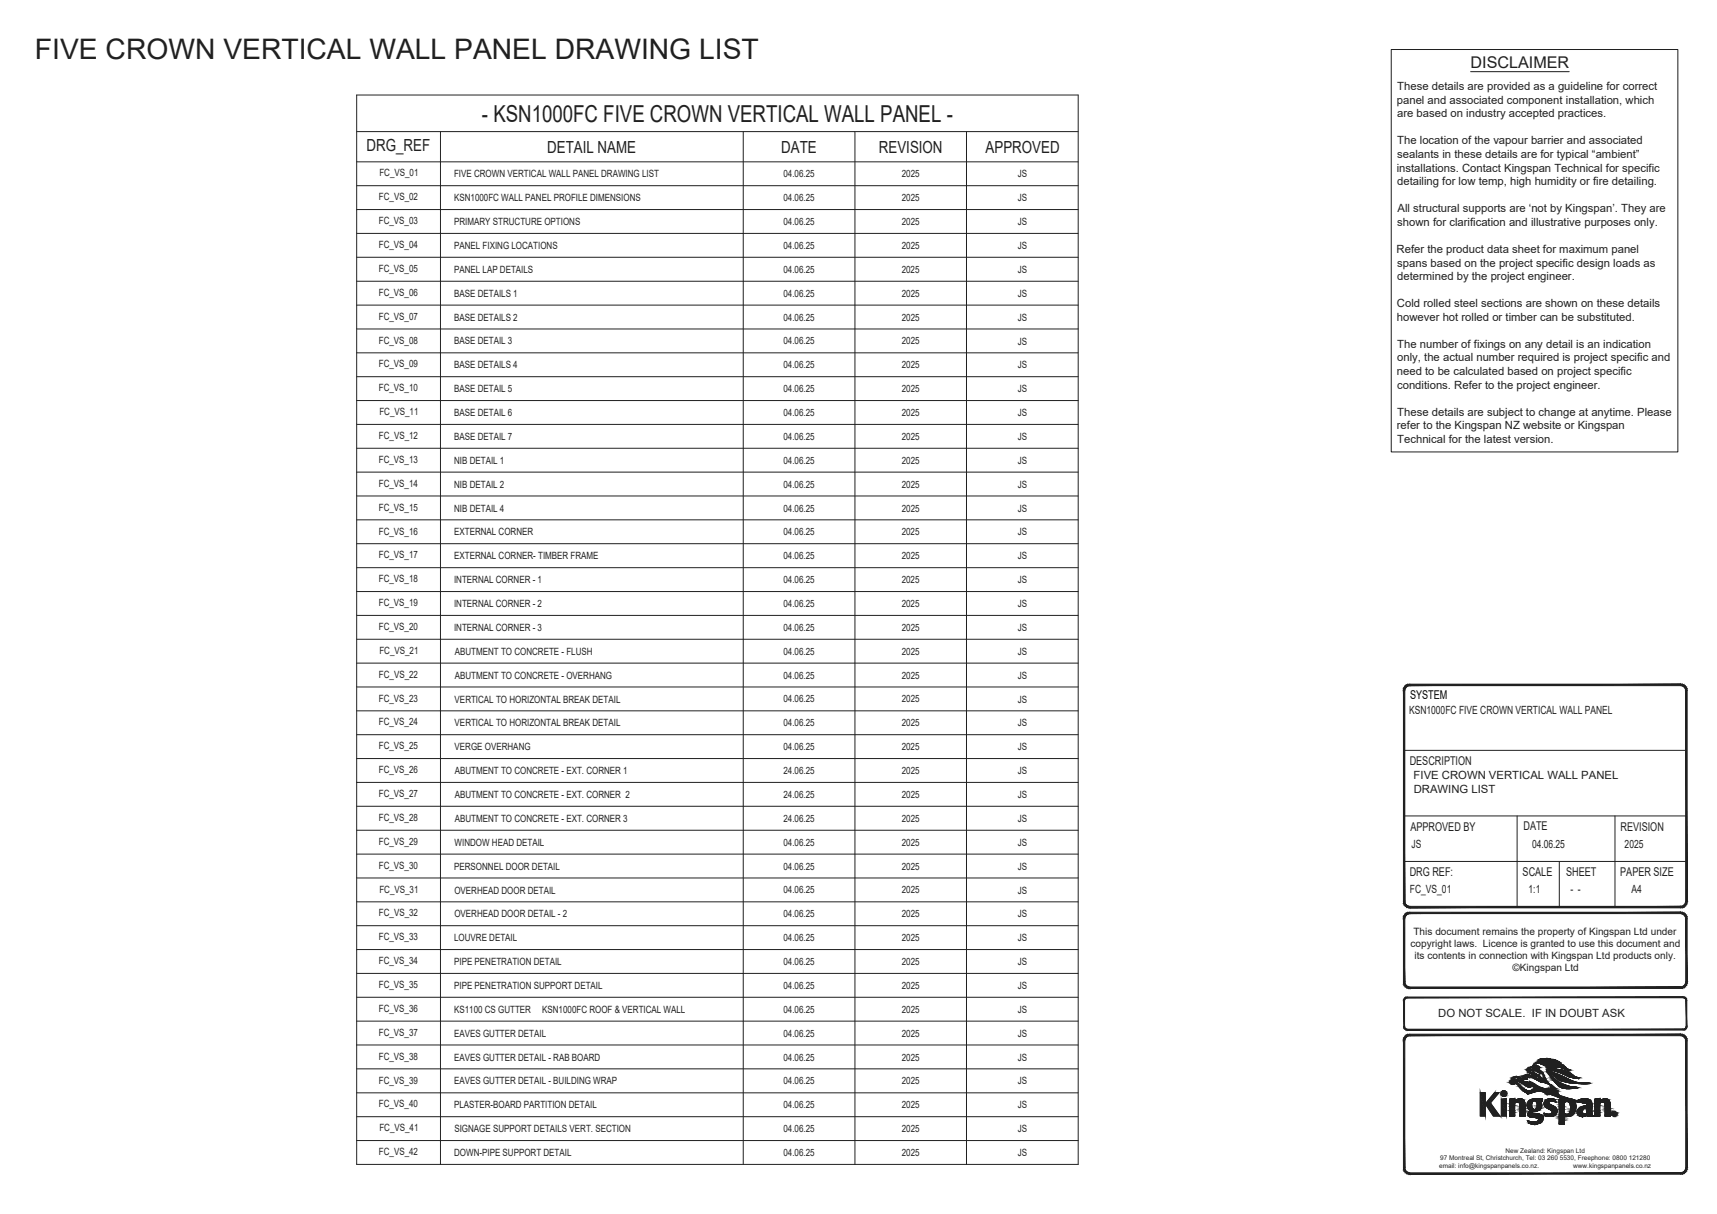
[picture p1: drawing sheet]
<svg xmlns="http://www.w3.org/2000/svg" width="297mm" height="210mm" viewBox="0 0 297 210" stroke-linecap="round" stroke-linejoin="round" font-family="sans-serif">
<defs><g id="words">
<text font-size="4.9" fill="#231f20" x="6" y="10.2">FIVE CROWN VERTICAL WALL PANEL DRAWING LIST</text>
<text font-size="4" fill="#231f20" x="83.4" y="21.1">- KSN1000FC FIVE CROWN VERTICAL WALL PANEL -</text>
<g font-size="2.9" fill="#231f20">
<text x="63.4" y="26.2">DRG_REF</text>
<text x="94.7" y="26.4">DETAIL NAME</text>
<text x="135.1" y="26.4">DATE</text>
<text x="152" y="26.4">REVISION</text>
<text x="170.5" y="26.4">APPROVED</text>
</g>
<text font-size="2.8" fill="#231f20" x="254.4" y="11.8">DISCLAIMER</text>
<text font-size="2.1" fill="#040503" x="243.9" y="121">SYSTEM</text>
<g font-size="2.1" fill="#231f20">
<text x="243.9" y="132.3">DESCRIPTION</text>
<text x="244" y="143.6">APPROVED BY</text>
<text x="263.6" y="143.6">DATE</text>
<text x="280.3" y="143.6">REVISION</text>
<text x="243.9" y="151.5">DRG REF:</text>
<text x="263.4" y="151.5">SCALE</text>
<text x="270.9" y="151.5">SHEET</text>
<text x="280.3" y="151.5">PAPER SIZE</text>
</g>
<g font-size="2" fill="#231f20">
<text x="241.7" y="18">panel and associated component installation, which</text>
<text x="241.7" y="15.6">These details are provided as a guideline for correct</text>
<text x="241.7" y="20.3">are based on industry accepted practices.</text>
<text x="241.6" y="29.7">installations. Contact Kingspan Technical for specific</text>
<text x="241.7" y="25">The location of the vapour barrier and associated</text>
<text x="241.7" y="27.3">sealants in these details are for typical “ambient”</text>
<text x="241.7" y="32.1">detailing for low temp, high humidity or fire detailing.</text>
<text x="241.7" y="39.1">shown for clarification and illustrative purposes only.</text>
<text x="241.8" y="36.7">All structural supports are ‘not by Kingspan’. They are</text>
<text x="241.6" y="43.8">Refer the product data sheet for maximum panel</text>
<text x="241.7" y="46.1">spans based on the project specific design loads as</text>
<text x="241.7" y="53.1">Cold rolled steel sections are shown on these details</text>
<text x="241.7" y="48.5">determined by the project engineer.</text>
<text x="241.7" y="55.5">however hot rolled or timber can be substituted.</text>
<text x="241.7" y="64.9">need to be calculated based on project specific</text>
<text x="241.7" y="60.2">The number of fixings on any detail is an indication</text>
<text x="241.7" y="62.5">only, the actual number required is project specific and</text>
<text x="241.7" y="67.2">conditions. Refer to the project engineer.</text>
<text x="241.7" y="71.9">These details are subject to change at anytime. Please</text>
<text x="241.7" y="74.3">refer to the Kingspan NZ website or Kingspan</text>
<text x="241.7" y="76.6">Technical for the latest version.</text>
<text x="243.8" y="123.5">KSN1000FC FIVE CROWN VERTICAL WALL PANEL</text>
<text x="244.6" y="134.8">FIVE CROWN VERTICAL WALL PANEL</text>
<text x="244.6" y="137.2">DRAWING LIST</text>
<text x="244.2" y="146.6">JS</text>
<text x="265" y="146.6">04.06.25</text>
<text x="281.1" y="146.6">2025</text>
<text x="243.9" y="154.5">FC_VS_01</text>
<text x="264.4" y="154.5">1:1</text>
<text x="271.7" y="154.5">- -</text>
<text x="282.3" y="154.5">A4</text>
<text x="248.8" y="176">DO NOT SCALE. IF IN DOUBT ASK</text>
</g>
<g font-size="1.7" fill="#231f20">
<text x="65.6" y="34.6">FC_VS_02</text>
<text x="65.6" y="30.5">FC_VS_01</text>
<text x="78.6" y="30.7">FIVE CROWN VERTICAL WALL PANEL DRAWING LIST</text>
<text x="78.6" y="34.8">KSN1000FC WALL PANEL PROFILE DIMENSIONS</text>
<text x="135.5" y="34.8">04.06.25</text>
<text x="135.5" y="30.7">04.06.25</text>
<text x="156" y="34.8">2025</text>
<text x="156" y="30.7">2025</text>
<text x="176.1" y="34.8">JS</text>
<text x="176.1" y="30.7">JS</text>
<text x="65.5" y="38.8">FC_VS_03</text>
<text x="78.6" y="38.9">PRIMARY STRUCTURE OPTIONS</text>
<text x="135.5" y="38.9">04.06.25</text>
<text x="156" y="38.9">2025</text>
<text x="176.1" y="38.9">JS</text>
<text x="65.5" y="42.9">FC_VS_04</text>
<text x="65.5" y="47">FC_VS_05</text>
<text x="78.6" y="43.1">PANEL FIXING LOCATIONS</text>
<text x="78.6" y="47.2">PANEL LAP DETAILS</text>
<text x="135.5" y="47.2">04.06.25</text>
<text x="135.5" y="43.1">04.06.25</text>
<text x="156" y="47.2">2025</text>
<text x="156" y="43.1">2025</text>
<text x="176.1" y="47.2">JS</text>
<text x="176.1" y="43.1">JS</text>
<text x="65.5" y="51.2">FC_VS_06</text>
<text x="78.6" y="51.3">BASE DETAILS 1</text>
<text x="135.5" y="51.3">04.06.25</text>
<text x="156" y="51.3">2025</text>
<text x="176.1" y="51.3">JS</text>
<text x="65.5" y="55.3">FC_VS_07</text>
<text x="65.5" y="59.4">FC_VS_08</text>
<text x="78.6" y="55.4">BASE DETAILS 2</text>
<text x="78.6" y="59.6">BASE DETAIL 3</text>
<text x="135.5" y="55.4">04.06.25</text>
<text x="135.5" y="59.6">04.06.25</text>
<text x="156" y="55.4">2025</text>
<text x="156" y="59.6">2025</text>
<text x="176.1" y="55.4">JS</text>
<text x="176.1" y="59.6">JS</text>
<text x="65.5" y="63.5">FC_VS_09</text>
<text x="78.6" y="63.7">BASE DETAILS 4</text>
<text x="135.5" y="63.7">04.06.25</text>
<text x="156" y="63.7">2025</text>
<text x="176.1" y="63.7">JS</text>
<text x="65.5" y="67.7">FC_VS_10</text>
<text x="65.6" y="71.8">FC_VS_11</text>
<text x="78.6" y="67.8">BASE DETAIL 5</text>
<text x="78.6" y="72">BASE DETAIL 6</text>
<text x="135.5" y="67.8">04.06.25</text>
<text x="135.5" y="71.9">04.06.25</text>
<text x="156" y="67.8">2025</text>
<text x="156" y="71.9">2025</text>
<text x="176.1" y="67.8">JS</text>
<text x="176.1" y="72">JS</text>
<text x="65.6" y="75.9">FC_VS_12</text>
<text x="78.6" y="76.1">BASE DETAIL 7</text>
<text x="135.5" y="76.1">04.06.25</text>
<text x="156" y="76.1">2025</text>
<text x="176.1" y="76.1">JS</text>
<text x="65.5" y="80.1">FC_VS_13</text>
<text x="78.6" y="80.2">NIB DETAIL 1</text>
<text x="135.5" y="80.2">04.06.25</text>
<text x="156" y="80.2">2025</text>
<text x="176.1" y="80.2">JS</text>
<text x="65.5" y="84.2">FC_VS_14</text>
<text x="65.5" y="88.3">FC_VS_15</text>
<text x="78.6" y="84.4">NIB DETAIL 2</text>
<text x="78.6" y="88.5">NIB DETAIL 4</text>
<text x="135.5" y="84.4">04.06.25</text>
<text x="135.5" y="88.5">04.06.25</text>
<text x="156" y="84.4">2025</text>
<text x="156" y="88.5">2025</text>
<text x="176.1" y="84.4">JS</text>
<text x="176.1" y="88.5">JS</text>
<text x="65.5" y="92.5">FC_VS_16</text>
<text x="78.6" y="92.6">EXTERNAL CORNER</text>
<text x="135.5" y="92.6">04.06.25</text>
<text x="156" y="92.6">2025</text>
<text x="176.1" y="92.6">JS</text>
<text x="65.5" y="96.6">FC_VS_17</text>
<text x="65.5" y="100.7">FC_VS_18</text>
<text x="78.6" y="100.9">INTERNAL CORNER - 1</text>
<text x="78.6" y="96.7">EXTERNAL CORNER- TIMBER FRAME</text>
<text x="135.5" y="100.9">04.06.25</text>
<text x="135.5" y="96.7">04.06.25</text>
<text x="156" y="100.9">2025</text>
<text x="156" y="96.7">2025</text>
<text x="176.1" y="100.9">JS</text>
<text x="176.1" y="96.7">JS</text>
<text x="65.5" y="104.8">FC_VS_19</text>
<text x="78.6" y="105">INTERNAL CORNER - 2</text>
<text x="135.5" y="105">04.06.25</text>
<text x="156" y="105">2025</text>
<text x="176.1" y="105">JS</text>
<text x="65.5" y="109">FC_VS_20</text>
<text x="65.6" y="113.1">FC_VS_21</text>
<text x="78.6" y="109.1">INTERNAL CORNER - 3</text>
<text x="78.7" y="113.3">ABUTMENT TO CONCRETE - FLUSH</text>
<text x="135.5" y="113.2">04.06.25</text>
<text x="135.5" y="109.1">04.06.25</text>
<text x="156" y="113.2">2025</text>
<text x="156" y="109.1">2025</text>
<text x="176.1" y="113.3">JS</text>
<text x="176.1" y="109.1">JS</text>
<text x="65.6" y="117.2">FC_VS_22</text>
<text x="78.7" y="117.4">ABUTMENT TO CONCRETE - OVERHANG</text>
<text x="135.5" y="117.4">04.06.25</text>
<text x="156" y="117.4">2025</text>
<text x="176.1" y="117.4">JS</text>
<text x="65.5" y="121.3">FC_VS_23</text>
<text x="65.5" y="125.5">FC_VS_24</text>
<text x="78.7" y="121.5">VERTICAL TO HORIZONTAL BREAK DETAIL</text>
<text x="78.7" y="125.6">VERTICAL TO HORIZONTAL BREAK DETAIL</text>
<text x="135.5" y="121.5">04.06.25</text>
<text x="135.5" y="125.6">04.06.25</text>
<text x="156" y="121.5">2025</text>
<text x="156" y="125.6">2025</text>
<text x="176.1" y="121.5">JS</text>
<text x="176.1" y="125.6">JS</text>
<text x="65.5" y="129.6">FC_VS_25</text>
<text x="78.7" y="129.8">VERGE OVERHANG</text>
<text x="135.5" y="129.8">04.06.25</text>
<text x="156" y="129.8">2025</text>
<text x="176.1" y="129.8">JS</text>
<text x="65.5" y="133.7">FC_VS_26</text>
<text x="65.5" y="137.9">FC_VS_27</text>
<text x="78.7" y="133.9">ABUTMENT TO CONCRETE - EXT. CORNER 1</text>
<text x="135.5" y="133.9">24.06.25</text>
<text x="156" y="133.9">2025</text>
<text x="176.1" y="133.9">JS</text>
<text x="65.5" y="142">FC_VS_28</text>
<text x="78.7" y="138">ABUTMENT TO CONCRETE - EXT. CORNER 2</text>
<text x="78.7" y="142.1">ABUTMENT TO CONCRETE - EXT. CORNER 3</text>
<text x="135.5" y="142.1">24.06.25</text>
<text x="135.5" y="138">24.06.25</text>
<text x="156" y="142.1">2025</text>
<text x="156" y="138">2025</text>
<text x="176.1" y="142.1">JS</text>
<text x="176.1" y="138">JS</text>
<text x="65.5" y="146.1">FC_VS_29</text>
<text x="78.7" y="146.3">WINDOW HEAD DETAIL</text>
<text x="135.5" y="146.3">04.06.25</text>
<text x="156" y="146.3">2025</text>
<text x="176.1" y="146.3">JS</text>
<text x="65.5" y="150.3">FC_VS_30</text>
<text x="65.6" y="154.4">FC_VS_31</text>
<text x="78.6" y="150.4">PERSONNEL DOOR DETAIL</text>
<text x="78.6" y="154.5">OVERHEAD DOOR DETAIL</text>
<text x="135.5" y="154.5">04.06.25</text>
<text x="135.5" y="150.4">04.06.25</text>
<text x="156" y="154.5">2025</text>
<text x="156" y="150.4">2025</text>
<text x="176.1" y="150.4">JS</text>
<text x="176.1" y="154.5">JS</text>
<text x="65.6" y="158.5">FC_VS_32</text>
<text x="78.6" y="158.7">OVERHEAD DOOR DETAIL - 2</text>
<text x="135.5" y="158.7">04.06.25</text>
<text x="156" y="158.7">2025</text>
<text x="176.1" y="158.7">JS</text>
<text x="244.5" y="161.7">This document remains the property of Kingspan Ltd under</text>
<text x="65.5" y="162.6">FC_VS_33</text>
<text x="65.5" y="166.8">FC_VS_34</text>
<text x="78.6" y="162.8">LOUVRE DETAIL</text>
<text x="78.6" y="166.9">PIPE PENETRATION DETAIL</text>
<text x="135.5" y="162.8">04.06.25</text>
<text x="135.5" y="166.9">04.06.25</text>
<text x="156" y="162.8">2025</text>
<text x="156" y="166.9">2025</text>
<text x="176.1" y="162.8">JS</text>
<text x="176.1" y="166.9">JS</text>
<text x="244" y="163.8">copyright laws. Licence is granted to use this document and</text>
<text x="244.7" y="165.8">its contents in connection with Kingspan Ltd products only.</text>
<text x="261.7" y="168">©Kingspan Ltd</text>
<text x="65.5" y="170.9">FC_VS_35</text>
<text x="78.6" y="171.1">PIPE PENETRATION SUPPORT DETAIL</text>
<text x="135.5" y="171.1">04.06.25</text>
<text x="156" y="171.1">2025</text>
<text x="176.1" y="171.1">JS</text>
<text x="65.5" y="175">FC_VS_36</text>
<text x="65.5" y="179.1">FC_VS_37</text>
<text x="78.6" y="175.2">KS1100 CS GUTTER</text>
<text x="78.6" y="179.3">EAVES GUTTER DETAIL</text>
<text x="93.8" y="175.2">KSN1000FC ROOF &amp; VERTICAL WALL</text>
<text x="135.5" y="179.3">04.06.25</text>
<text x="135.5" y="175.2">04.06.25</text>
<text x="156" y="179.3">2025</text>
<text x="156" y="175.2">2025</text>
<text x="176.1" y="179.3">JS</text>
<text x="176.1" y="175.2">JS</text>
<text x="65.5" y="183.3">FC_VS_38</text>
<text x="78.6" y="183.4">EAVES GUTTER DETAIL - RAB BOARD</text>
<text x="135.5" y="183.4">04.06.25</text>
<text x="156" y="183.4">2025</text>
<text x="176.1" y="183.4">JS</text>
<text x="65.5" y="187.4">FC_VS_39</text>
<text x="65.5" y="191.5">FC_VS_40</text>
<text x="78.6" y="187.6">EAVES GUTTER DETAIL - BUILDING WRAP</text>
<text x="78.6" y="191.7">PLASTER-BOARD PARTITION DETAIL</text>
<text x="135.5" y="191.7">04.06.25</text>
<text x="135.5" y="187.6">04.06.25</text>
<text x="156" y="191.7">2025</text>
<text x="156" y="187.6">2025</text>
<text x="176.1" y="191.7">JS</text>
<text x="176.1" y="187.6">JS</text>
<text x="65.6" y="195.7">FC_VS_41</text>
<text x="78.6" y="195.8">SIGNAGE SUPPORT DETAILS VERT. SECTION</text>
<text x="135.5" y="195.8">04.06.25</text>
<text x="156" y="195.8">2025</text>
<text x="176.1" y="195.8">JS</text>
<text x="65.6" y="199.8">FC_VS_42</text>
<text x="78.6" y="200">DOWN-PIPE SUPPORT DETAIL</text>
<text x="135.5" y="199.9">04.06.25</text>
<text x="156" y="199.9">2025</text>
<text x="176.1" y="199.9">JS</text>
</g>
<g font-size="1.1" fill="#231f20">
<text x="249" y="202.1">email: info@kingspanpanels.co.nz.</text>
<text x="249.2" y="200.7">97 Montreal St, Christchurch, Tel: 03 260 5530, Freephone: 0800 121280</text>
<text x="260.5" y="199.4">New Zealand: Kingspan Ltd</text>
<text x="272.2" y="202.1">www.kingspanpanels.co.nz</text>
</g>
</g></defs>
<path d="M262.5 141.1v15.8" fill="none" stroke="#231f20" stroke-width=".17"/>
<path d="M290.8 156.8l.2 .2h-.2zM290.8 156.8l.2 .2v-.3zM291 156.7l.3 .2-.3 .1zM291 156.7l.3 .2-.1-.2zM291.2 156.7h.3l-.2 .2zM291.2 156.7h.3l-.1-.2zM291.4 156.5h.3l-.2 .2zM291.5 156.3l-.1 .2h.3zM291.5 156.3l.3-.1-.1 .3zM291.6 156.1l-.1 .2 .3-.1zM291.6 156.1l.3-.2-.1 .3zM291.6 155.9v.2l.3-.2z" fill="#040503"/>
<path d="M290.8 156.8l.2 .2h-.2zM290.8 156.8l.2-.1v.3zM291 156.7l.3 .2-.3 .1zM291 156.7h.2l.1 .2zM291.2 156.7l.2-.2 .1 .2zM291.2 156.7h.3l-.2 .2zM291.4 156.5h.3l-.2 .2zM291.5 156.3l.2 .2h-.3zM291.5 156.3l.3-.1-.1 .3zM291.6 156.1l.2 .1-.3 .1zM291.6 156.1l.3-.2-.1 .3zM291.6 155.9h.3l-.3 .2z" fill="none" stroke="#231f20" stroke-width=".17"/>
<path d="M291.6 119.4v36.5h.3zM291.6 119.4h.3v36.5z" fill="#040503"/>
<path d="M291.6 119.4h.3v36.5zM291.6 119.4l.3 36.5h-.3z" fill="none" stroke="#231f20" stroke-width=".17"/>
<path d="M291.8 119.1l.1 .3h-.3zM291.6 119.2v.2l.2-.3zM291.7 118.9l.1 .2-.2 .1zM291.5 119l.1 .2 .1-.3zM291.5 118.7l.2 .2-.2 .1zM291.4 118.8l.1 .2v-.3zM291.3 118.5l.2 .2-.1 .1zM291.3 118.5l-.1 .2 .2 .1zM291 118.4l.3 .1-.1 .2zM291 118.4v.2l.2 .1zM290.8 118.3l.2 .1v.2zM290.8 118.3v.3h.2z" fill="#040503"/>
<path d="M290.8 118.3l.2 .1v.2zM290.8 118.3l.2 .3h-.2zM291 118.4l.2 .3-.2-.1zM291 118.4l.3 .1-.1 .2zM291.3 118.5l.2 .2-.1 .1zM291.3 118.5l.1 .3-.2-.1zM291.4 118.8l.1-.1v.3zM291.5 119l.2-.1-.1 .3zM291.5 118.7l.2 .2-.2 .1zM291.6 119.2l.2-.1-.2 .3zM291.7 118.9l.1 .2-.2 .1zM291.8 119.1l.1 .3h-.3z" fill="none" stroke="#231f20" stroke-width=".17"/>
<path d="M243.9 118.6h46.9v-.3zM243.9 118.3h46.9l-46.9 .3z" fill="#040503"/>
<path d="M243.9 118.6l46.9-.3v.3zM243.9 118.3h46.9l-46.9 .3z" fill="none" stroke="#231f20" stroke-width=".17"/>
<path d="M243.6 118.4l.3-.1v.3zM243.6 118.4l.1 .2h.2zM243.3 118.5l.3-.1 .1 .2zM243.3 118.5l.2 .2 .2-.1zM243.1 118.7l.2-.2 .2 .2zM243.1 118.7l.2 .1 .2-.1zM243.1 118.7l.2 .1-.4 .1zM242.9 118.9l.2 .1 .2-.2zM242.9 118.9l.2 .1-.3 .1zM242.8 119.1l.3 .1v-.2zM242.8 119.1l.3 .1-.3 .2zM242.8 119.4h.2l.1-.2z" fill="#040503"/>
<path d="M242.8 119.4l.3-.2-.1 .2zM242.8 119.1l.3 .1-.3 .2zM242.8 119.1l.3-.1v.2zM242.9 118.9l.2 .1-.3 .1zM242.9 118.9l.4-.1-.2 .2zM243.1 118.7l.2 .1-.4 .1zM243.1 118.7h.4l-.2 .1zM243.1 118.7l.2-.2 .2 .2zM243.3 118.5l.4 .1-.2 .1zM243.3 118.5l.3-.1 .1 .2zM243.6 118.4l.3-.1v.3zM243.6 118.4l.3 .2h-.2z" fill="none" stroke="#231f20" stroke-width=".17"/>
<path d="M242.8 119.4l.2 36.5v-36.5zM242.8 119.4l.2 36.5h-.2z" fill="#040503"/>
<path d="M242.8 119.4h.2v36.5zM242.8 119.4l.2 36.5h-.2z" fill="none" stroke="#231f20" stroke-width=".17"/>
<path d="M242.8 155.9h.2l-.2 .3zM243 155.9l-.2 .3 .3-.1zM242.8 156.2l.3-.1-.2 .4zM243.1 156.1l-.2 .4 .2-.2zM242.9 156.5l.2-.2v.4zM243.1 156.3v.4l.2-.2zM243.3 156.5v.4l-.2-.2zM243.3 156.5v.4l.2-.2zM243.5 156.7l.1 .3-.3-.1zM243.5 156.7l.1 .3 .1-.3zM243.7 156.7l.2 .3h-.3zM243.7 156.7l.2 .3v-.2z" fill="#040503"/>
<path d="M242.8 155.9h.2l-.2 .3zM242.8 156.2l.3-.1-.2 .4zM242.9 156.5l.2-.2v.4zM243 155.9l.1 .2-.3 .1zM243.1 156.1v.2l-.2 .2zM243.1 156.7l.2-.2v.4zM243.1 156.3l.2 .2-.2 .2zM243.3 156.5l.2 .2-.2 .2zM243.5 156.7h.2l-.1 .3zM243.5 156.7l.1 .3-.3-.1zM243.7 156.7l.2 .1v.2zM243.7 156.7l.2 .3h-.3z" fill="none" stroke="#231f20" stroke-width=".17"/>
<path d="M243.9 156.8v.2l46.9-.2zM243.9 157l46.9-.2v.2z" fill="#040503"/>
<path d="M242.9 129.8h48.8M242.9 149h48.8M242.9 141.1h48.8M243.8 157.9l2 .1M243.9 156.8h46.9l-46.9 .2zM243.9 157l46.9-.2v.2zM269.8 149v7.9M279.4 141.1v15.8" fill="none" stroke="#231f20" stroke-width=".17"/>
<path d="M290.8 202.9l.2 .2h-.2zM290.8 202.9l.2 .2v-.3zM291 202.8l.3 .1-.3 .2zM291 202.8l.3 .1-.1-.2zM291.2 202.7l.3 .1-.2 .1zM291.2 202.7l.3 .1-.1-.2zM291.4 202.6l.3-.1-.2 .3zM291.5 202.4l-.1 .2 .3-.1zM291.5 202.4l.3-.1-.1 .2zM291.6 202.2l-.1 .2 .3-.1zM291.6 202.2l.3-.2-.1 .3zM291.6 202v.2l.3-.2z" fill="#231f20"/>
<path d="M290.8 202.9l.2 .2h-.2zM290.8 202.9l.2-.1v.3zM291 202.8l.3 .1-.3 .2zM291 202.8l.2-.1 .1 .2zM291.2 202.7l.2-.1 .1 .2zM291.2 202.7l.3 .1-.2 .1zM291.4 202.6l.3-.1-.2 .3zM291.5 202.4l.2 .1-.3 .1zM291.5 202.4l.3-.1-.1 .2zM291.6 202.2l.2 .1-.3 .1zM291.6 202.2l.3-.2-.1 .3zM291.6 202h.3l-.3 .2z" fill="none" stroke="#231f20" stroke-width=".17"/>
<path d="M291.6 180v22h.3zM291.6 180h.3v22z" fill="#231f20"/>
<path d="M291.6 180h.3v22zM291.6 180l.3 22h-.3z" fill="none" stroke="#231f20" stroke-width=".17"/>
<path d="M291.8 179.7l.1 .3h-.3zM291.6 179.8v.2l.2-.3zM291.7 179.4l.1 .3-.2 .1zM291.5 179.6l.1 .2 .1-.4zM291.5 179.2l.2 .2-.2 .2zM291.5 179.2l-.1 .2 .1 .2zM291.3 179l.2 .2-.1 .2zM291.3 179l-.1 .2 .2 .2zM291 178.9l.3 .1-.1 .2zM291 178.9v.3h.2zM290.8 178.9h.2v.3zM290.8 178.9v.2l.2 .1z" fill="#231f20"/>
<path d="M290.8 178.9h.2v.3zM290.8 178.9l.2 .3-.2-.1zM291 178.9l.2 .3h-.2zM291 178.9l.3 .1-.1 .2zM291.3 179l.2 .2-.1 .2zM291.3 179l.1 .4-.2-.2zM291.5 179.6l.2-.2-.1 .4zM291.5 179.2l.2 .2-.2 .2zM291.5 179.2v.4l-.1-.2zM291.6 179.8l.2-.1-.2 .3zM291.7 179.4l.1 .3-.2 .1zM291.8 179.7l.1 .3h-.3z" fill="none" stroke="#231f20" stroke-width=".17"/>
<path d="M243.9 179.1h46.9v-.2zM243.9 178.9h46.9l-46.9 .2z" fill="#231f20"/>
<path d="M243.9 179.1l46.9-.2v.2zM243.9 178.9h46.9l-46.9 .2z" fill="none" stroke="#231f20" stroke-width=".17"/>
<path d="M243.6 178.9h.3v.2zM243.6 178.9l.1 .3 .2-.1zM243.3 179l.3-.1 .1 .3zM243.3 179l.2 .2h.2zM243.1 179.2l.2-.2 .2 .2zM243.1 179.2l.2 .2 .2-.2zM243.1 179.2l.2 .2h-.4zM242.9 179.4l.2 .2 .2-.2zM242.9 179.4l.2 .2-.3 .1zM242.8 179.7l.3 .1v-.2zM242.8 179.7l.3 .1-.3 .2zM242.8 180h.2l.1-.2z" fill="#231f20"/>
<path d="M242.8 180l.3-.2-.1 .2zM242.8 179.7l.3 .1-.3 .2zM242.8 179.7l.3-.1v.2zM242.9 179.4l.2 .2-.3 .1zM242.9 179.4h.4l-.2 .2zM243.1 179.2l.2 .2h-.4zM243.1 179.2h.4l-.2 .2zM243.1 179.2l.2-.2 .2 .2zM243.3 179l.4 .2h-.2zM243.3 179l.3-.1 .1 .3zM243.6 178.9h.3v.2zM243.6 178.9l.3 .2-.2 .1z" fill="none" stroke="#231f20" stroke-width=".17"/>
<path d="M242.8 180l.2 22v-22zM242.8 180l.2 22h-.2z" fill="#231f20"/>
<path d="M242.8 180h.2v22zM242.8 180l.2 22h-.2z" fill="none" stroke="#231f20" stroke-width=".17"/>
<path d="M242.8 202h.2l-.2 .3zM243 202l-.2 .3 .3-.1zM242.8 202.3l.3-.1-.2 .3zM243.1 202.2l-.2 .3 .2-.1zM242.9 202.5l.2-.1v.4zM243.1 202.4v.4l.2-.2zM243.1 202.8l.2-.2v.3zM243.3 202.6v.3l.2-.2zM243.5 202.7l.1 .4-.3-.2zM243.5 202.7l.1 .4 .1-.3zM243.7 202.8l.2 .3h-.3zM243.7 202.8l.2 .3v-.2z" fill="#231f20"/>
<path d="M242.8 202h.2l-.2 .3zM242.8 202.3l.3-.1-.2 .3zM242.9 202.5l.2-.1v.4zM243 202l.1 .2-.3 .1zM243.1 202.2v.2l-.2 .1zM243.1 202.8l.2-.2v.3zM243.1 202.4l.2 .2-.2 .2zM243.3 202.6l.2 .1-.2 .2zM243.5 202.7l.2 .1-.1 .3zM243.5 202.7l.1 .4-.3-.2zM243.7 202.8l.2 .1v.2zM243.7 202.8l.2 .3h-.3z" fill="none" stroke="#231f20" stroke-width=".17"/>
<path d="M243.9 202.9v.2l46.9-.2zM243.9 203.1l46.9-.2v.2z" fill="#231f20"/>
<path d="M243.9 202.9h46.9l-46.9 .2zM243.9 203.1l46.9-.2v.2z" fill="none" stroke="#231f20" stroke-width=".17"/>
<path d="M291.2 178l.2 .1-.2 .1zM291.2 178l.2 .1v-.1zM291.4 178h.2l-.2 .1zM291.4 178h.2l-.1-.1zM291.5 177.9l.3-.1-.2 .2zM291.6 177.7l-.1 .2 .3-.1zM291.8 177.6v.2l-.2-.1zM291.7 177.6l-.1 .1 .2-.1z" fill="#231f20"/>
<path d="M291.2 178l.2 .1-.2 .1zM291.2 178h.2v.1zM291.4 178h.2l-.2 .1zM291.4 178l.1-.1 .1 .1zM291.5 177.9l.3-.1-.2 .2zM291.6 177.7l.2 .1-.3 .1zM291.7 177.6h.1l-.2 .1zM291.8 177.6v.2l-.2-.1z" fill="none" stroke="#231f20" stroke-width=".17"/>
<path d="M291.7 173.1v4.5h.1zM291.7 173.1h.1v4.5z" fill="#231f20"/>
<path d="M291.7 173.1h.1v4.5zM291.7 173.1l.1 4.5h-.1z" fill="none" stroke="#231f20" stroke-width=".17"/>
<path d="M291.8 172.8v.3h-.1zM291.6 172.9l.1 .2 .1-.3zM291.6 172.6l.2 .2-.2 .1zM291.6 172.6l-.1 .1 .1 .2zM291.4 172.5l.2 .1-.1 .1zM291.4 172.5v.1l.1 .1zM291.2 172.5h.2v.1zM291.2 172.5v.1h.2z" fill="#231f20"/>
<path d="M291.2 172.5h.2v.1zM291.2 172.5l.2 .1h-.2zM291.4 172.5l.2 .1-.1 .1zM291.4 172.5l.1 .2-.1-.1zM291.6 172.6l.2 .2-.2 .1zM291.6 172.6v.3l-.1-.2zM291.6 172.9l.2-.1-.1 .3zM291.8 172.8v.3h-.1z" fill="none" stroke="#231f20" stroke-width=".17"/>
<path d="M243.5 172.6h47.7v-.1zM243.5 172.5h47.7l-47.7 .1z" fill="#231f20"/>
<path d="M243.5 172.6l47.7-.1v.1zM243.5 172.5h47.7l-47.7 .1z" fill="none" stroke="#231f20" stroke-width=".17"/>
<path d="M243.2 172.5h.3v.1zM243.2 172.5l.1 .1h.2zM243 172.6l.2-.1 .1 .1zM243 172.6l.1 .1 .2-.1zM243 172.6l.1 .1-.2 .1zM242.9 172.8l.1 .1 .1-.2zM242.9 172.8l.1 .1-.2 .2zM243 172.9l-.2 .2h.2z" fill="#231f20"/>
<path d="M242.9 172.8l.2-.1-.1 .2zM242.9 172.8l.1 .1-.2 .2zM243 172.9v.2h-.2zM243 172.6h.3l-.2 .1zM243 172.6l.2-.1 .1 .1zM243 172.6l.1 .1-.2 .1zM243.2 172.5h.3v.1zM243.2 172.5l.3 .1h-.2z" fill="none" stroke="#231f20" stroke-width=".17"/>
<path d="M242.8 173.1l.2 4.5v-4.5zM242.8 173.1l.2 4.5h-.2z" fill="#231f20"/>
<path d="M242.8 173.1h.2v4.5zM242.8 173.1l.2 4.5h-.2z" fill="none" stroke="#231f20" stroke-width=".17"/>
<path d="M242.8 177.6h.2l-.1 .2zM243 177.6l-.1 .2 .1-.1zM242.9 177.8l.1-.1v.3zM243 177.7v.3l.1-.1zM243.1 177.9l.1 .2-.2-.1zM243.1 177.9l.1 .2 .1-.1zM243.3 178l.2 .2-.3-.1zM243.3 178l.2 .2v-.2z" fill="#231f20"/>
<path d="M242.8 177.6h.2l-.1 .2zM242.9 177.8l.1-.1v.3zM243 177.6v.1l-.1 .1zM243 177.7l.1 .2-.1 .1zM243 178l.1-.1 .1 .2zM243.1 177.9l.2 .1-.1 .1zM243.3 178h.2v.2zM243.3 178l.2 .2-.3-.1z" fill="none" stroke="#231f20" stroke-width=".17"/>
<path d="M243.5 178v.2l47.7-.2zM243.5 178.2l47.7-.2v.2z" fill="#231f20"/>
<path d="M243.5 178h47.7l-47.7 .2zM243.5 178.2l47.7-.2v.2z" fill="none" stroke="#231f20" stroke-width=".17"/>
<path d="M290.8 170.7l.2 .2-.2 .1zM290.8 170.7l.2 .2v-.2zM291 170.7l.3 .1-.3 .1zM291 170.7l.3 .1-.1-.2zM291.2 170.6l.3 .1-.2 .1zM291.2 170.6l.3 .1-.1-.2zM291.4 170.5l.3-.1-.2 .3zM291.5 170.3l-.1 .2 .3-.1zM291.5 170.3l.3-.2-.1 .3zM291.6 170.1l-.1 .2 .3-.2zM291.6 170.1l.3-.2-.1 .2zM291.6 169.9v.2l.3-.2z" fill="#231f20"/>
<path d="M290.8 170.7l.2 .2-.2 .1zM290.8 170.7h.2v.2zM291 170.7l.3 .1-.3 .1zM291 170.7l.2-.1 .1 .2zM291.2 170.6l.2-.1 .1 .2zM291.2 170.6l.3 .1-.2 .1zM291.4 170.5l.3-.1-.2 .3zM291.5 170.3l.2 .1-.3 .1zM291.5 170.3l.3-.2-.1 .3zM291.6 170.1h.2l-.3 .2zM291.6 170.1l.3-.2-.1 .2zM291.6 169.9h.3l-.3 .2z" fill="none" stroke="#231f20" stroke-width=".17"/>
<path d="M291.6 158.9v11h.3zM291.6 158.9h.3v11z" fill="#231f20"/>
<path d="M291.6 158.9h.3v11zM291.6 158.9l.3 11h-.3z" fill="none" stroke="#231f20" stroke-width=".17"/>
<path d="M291.8 158.6l.1 .3h-.3zM291.6 158.7v.2l.2-.3zM291.7 158.3l.1 .3-.2 .1zM291.5 158.5l.1 .2 .1-.4zM291.5 158.1l.2 .2-.2 .2zM291.4 158.3l.1 .2v-.4zM291.3 157.9l.2 .2-.1 .2zM291.3 157.9l-.1 .2 .2 .2zM291 157.8l.3 .1-.1 .2zM291 157.8v.3h.2zM290.8 157.8h.2v.3zM290.8 157.8v.2l.2 .1z" fill="#231f20"/>
<path d="M290.8 157.8h.2v.3zM290.8 157.8l.2 .3-.2-.1zM291 157.8l.2 .3h-.2zM291 157.8l.3 .1-.1 .2zM291.3 157.9l.2 .2-.1 .2zM291.3 157.9l.1 .4-.2-.2zM291.4 158.3l.1-.2v.4zM291.5 158.5l.2-.2-.1 .4zM291.5 158.1l.2 .2-.2 .2zM291.6 158.7l.2-.1-.2 .3zM291.7 158.3l.1 .3-.2 .1zM291.8 158.6l.1 .3h-.3z" fill="none" stroke="#231f20" stroke-width=".17"/>
<path d="M243.9 158h46.9v-.2zM243.9 157.8h46.9l-46.9 .2z" fill="#231f20"/>
<path d="M243.9 158l46.9-.2v.2zM243.9 157.8h46.9l-46.9 .2z" fill="none" stroke="#231f20" stroke-width=".17"/>
<path d="M243.6 157.8h.3v.2zM243.6 157.8l.1 .3 .2-.1zM243.3 157.9l.3-.1 .1 .3zM243.3 157.9l.2 .2h.2zM243.1 158.1l.2-.2 .2 .2zM243.1 158.1l.2 .2 .2-.2zM243.1 158.1l.2 .2h-.4zM242.9 158.3l.2 .2 .2-.2zM242.9 158.3l.2 .2-.3 .1zM242.8 158.6l.3 .1v-.2zM242.8 158.6l.3 .1-.3 .2zM242.8 158.9h.2l.1-.2z" fill="#231f20"/>
<path d="M242.8 158.9l.3-.2-.1 .2zM242.8 158.6l.3 .1-.3 .2zM242.8 158.6l.3-.1v.2zM242.9 158.3l.2 .2-.3 .1zM242.9 158.3h.4l-.2 .2zM243.1 158.1l.2 .2h-.4zM243.1 158.1h.4l-.2 .2zM243.1 158.1l.2-.2 .2 .2zM243.3 157.9l.4 .2h-.2zM243.3 157.9l.3-.1 .1 .3zM243.6 157.8h.3v.2zM243.6 157.8l.3 .2-.2 .1z" fill="none" stroke="#231f20" stroke-width=".17"/>
<path d="M242.8 158.9l.2 11v-11zM242.8 158.9l.2 11h-.2z" fill="#231f20"/>
<path d="M242.8 158.9h.2v11zM242.8 158.9l.2 11h-.2z" fill="none" stroke="#231f20" stroke-width=".17"/>
<path d="M242.8 169.9h.2l-.2 .2zM243 169.9l-.2 .2h.3zM242.8 170.1h.3l-.2 .3zM243.1 170.1l-.2 .3 .2-.1zM242.9 170.4l.2-.1v.4zM243.1 170.3v.4l.2-.2zM243.3 170.5v.3l-.2-.1zM243.3 170.5v.3l.2-.2zM243.5 170.6l.1 .3-.3-.1zM243.5 170.6l.1 .3 .1-.2zM243.7 170.7l.2 .3-.3-.1zM243.7 170.7l.2 .3v-.3z" fill="#231f20"/>
<path d="M242.8 169.9h.2l-.2 .2zM242.8 170.1h.3l-.2 .3zM242.9 170.4l.2-.1v.4zM243 169.9l.1 .2h-.3zM243.1 170.1v.2l-.2 .1zM243.1 170.3l.2 .2-.2 .2zM243.3 170.5l.2 .1-.2 .2zM243.3 170.5v.3l-.2-.1zM243.5 170.6l.2 .1-.1 .2zM243.5 170.6l.1 .3-.3-.1zM243.7 170.7h.2v.3zM243.7 170.7l.2 .3-.3-.1z" fill="none" stroke="#231f20" stroke-width=".17"/>
<path d="M243.9 170.7v.3l46.9-.3zM243.9 171l46.9-.3v.3z" fill="#231f20"/>
<g fill="none" stroke="#231f20" stroke-width=".17">
<path d="M243.9 170.7h46.9l-46.9 .3zM243.9 171l46.9-.3v.3zM261.3 186.9h.1a.46 .46 0 0 0 .6 .5l-.3 .2-.3-.1-.1-.3zM261.7 186.4h.1a1.05 1.05 0 0 1 1.5 .3l.2-.3a.67 .67 0 0 1 1-.5l.5 .2a.62 .62 0 0 0-.6-.7l-.2-.4h.1l.3 .4-.3-.5 .1-.2a1.29 1.29 0 0 0 1.1-.7l.3-.2a1.16 1.16 0 0 1 1.2-.7l-.5 .5-1 .4-.2 .4 .5-.1 .5 .3a1.72 1.72 0 0 0-1.7 .2l.1 .2a.35 .35 0 0 0 .1 .5 .35 .35 0 0 0 .5-.1l.3 .5-.2 .5 1 .5-.4-1 1.2 1.2-.3-1.5a2.95 2.95 0 0 0 1.1 1.8l.1 .2-1.6-.5-2.1-1.1h-.2l.3 .4-.5-.3-.3 .2 .1 .2 .4 .1a.49 .49 0 0 0-.7 .3l.3 .4 .1-.1-.2-.1 1 .3v-.3a6.1 6.1 0 0 0 2.6 1.8l.4 .3 .5-.2a1.48 1.48 0 0 1 1.3-.3l-.1 .1 .3 .6 2.6 .8 2.7 .7a23.6 23.6 0 0 1-7-1.8l-.4 .3-.1-.2-1-.5-.2 .1-.9 .1-1.1 .4-.4-.4a4.2 4.2 0 0 1-1.5-1.4l-.3-.3-.3 .2a.56 .56 0 0 1-.1-1zM261.7 186.5l.2 .6-.1 .1-.2-.3zM262.1 186.4l.1-.1a1.88 1.88 0 0 1 1.4 .9l.2 .2-1.2-.7-.6 .2zM262.3 187l.3-.1 1.6 1h.4l-.1 .1a.39 .39 0 0 0 .5-.3l.7 .6-1 .4h-.5l-.7-.4-1.3-1.2zM264 187.3l.1-.1 .3 .1zM265 187.2a3.9 3.9 0 0 0 2.9 1l-.3 .4a.72 .72 0 0 0 .7-1l.9 .7-1.5 .7h-.1a9.3 9.3 0 0 1-2.6-1.8zM265.2 184.9a1.03 1.03 0 0 1 1-.2v.2h-.2a.73 .73 0 0 1 .6 .7l-.6-.6 .4 .6a1.77 1.77 0 0 0-1.4-.5zM265.2 186l.1 .3-.1-.1zM265.8 185.8h.1v.2l-.3 .4z"/>
<path d="M265.8 183.9a2.29 2.29 0 0 0 1.5-.7l.3-.1 .7 .1h-.4a2.9 2.9 0 0 1-2.1 .7zM266.3 186.3l.6 .8-.2-.1zM266.5 184l.5-.1 .6-.2a1.73 1.73 0 0 1 2.3 .1 3.5 3.5 0 0 0-2.4 .2zM267 184.2l1-.1a2.61 2.61 0 0 1 3.2 .8l.4 .2-.5-.1a8.4 8.4 0 0 0-3.2-.5zM267.6 184.6l.5 .1a11 11 0 0 1 3.5 .9l1 .7 .5 .1a4.9 4.9 0 0 1-3.2-.8l-1.3-.5zM267.6 184.9l2.3 1.1a10.2 10.2 0 0 0 4.3 1.4h.9a12 12 0 0 1-5.5-.7l-.8-.6zM267.6 185.3a6.9 6.9 0 0 0 5.4 2.8 6.2 6.2 0 0 1-3 0 8.4 8.4 0 0 1-2.4-2.8z"/>
</g>
<path d="M266.9 183.1h.1" fill="none" stroke="#231f20" stroke-width=".17"/>
<path d="M266.9 183.1h.1zM266.8 183.1h.2zM266.7 183.1h.3z" fill="#231f20"/>
<path d="M266.7 183.1h.3zM266.8 183.1h.2zM266.9 183.1h.1z" fill="none" stroke="#231f20" stroke-width=".17"/>
<path d="M266.8 183.1h.2z" fill="#231f20"/>
<path d="M266.8 183.1h.2z" fill="none" stroke="#231f20" stroke-width=".17"/>
<path d="M266.7 183.1h.3zM266.5 183.2h.5z" fill="#231f20"/>
<path d="M266.5 183.2h.5zM266.7 183.1h.3z" fill="none" stroke="#231f20" stroke-width=".17"/>
<path d="M266.5 183.2h.5zM266.5 183.2h.5z" fill="#231f20"/>
<path d="M266.5 183.2h.5z" fill="none" stroke="#231f20" stroke-width=".17"/>
<path d="M266.5 183.2h.5zM266.4 183.2h.6z" fill="#231f20"/>
<path d="M266.4 183.2h.6zM266.5 183.2h.5z" fill="none" stroke="#231f20" stroke-width=".17"/>
<path d="M266.4 183.2h.6zM266.4 183.2h.5z" fill="#231f20"/>
<path d="M266.4 183.2h.5zM266.4 183.2h.6z" fill="none" stroke="#231f20" stroke-width=".17"/>
<path d="M266.4 183.2h.5zM266.3 183.3h.6z" fill="#231f20"/>
<path d="M266.4 183.2h.5zM266.4 183.2l.5 .1z" fill="none" stroke="#231f20" stroke-width=".17"/>
<path d="M266.3 183.3h.6zM266.3 183.3h.5z" fill="#231f20"/>
<path d="M266.3 183.3h.5zM266.3 183.3h.6z" fill="none" stroke="#231f20" stroke-width=".17"/>
<path d="M266.3 183.3l.3 .2 .2-.2zM266.3 183.3l.3 .2h-.5z" fill="#231f20"/>
<path d="M266.3 183.3h.5l-.2 .2zM266.3 183.3l.3 .2h-.5z" fill="none" stroke="#231f20" stroke-width=".17"/>
<path d="M266.1 183.5h.5zM266.1 183.5h.5z" fill="#231f20"/>
<path d="M266.1 183.5h.5z" fill="none" stroke="#231f20" stroke-width=".17"/>
<path d="M266.1 183.5l.4 .1 .1-.1zM266.1 183.5l.4 .1h-.5z" fill="#231f20"/>
<path d="M266.1 183.5l.4 .1h-.5zM266.1 183.5h.5l-.1 .1z" fill="none" stroke="#231f20" stroke-width=".17"/>
<path d="M266 183.6h.5zM266 183.7h.4z" fill="#231f20"/>
<path d="M266 183.6l.4 .1h-.4zM266 183.6h.5z" fill="none" stroke="#231f20" stroke-width=".17"/>
<path d="M265.9 183.7h.5zM265.9 183.7h.4z" fill="#231f20"/>
<path d="M265.9 183.7h.4zM265.9 183.7h.5z" fill="none" stroke="#231f20" stroke-width=".17"/>
<path d="M265.9 183.7h.4zM265.9 183.7h.3z" fill="#231f20"/>
<path d="M265.9 183.7h.3zM265.9 183.7h.4z" fill="none" stroke="#231f20" stroke-width=".17"/>
<path d="M265.9 183.7h.3zM265.8 183.8h.2z" fill="#231f20"/>
<path d="M265.8 183.8h.2zM265.9 183.7h.3z" fill="none" stroke="#231f20" stroke-width=".17"/>
<path d="M265.8 183.8h.2zM265.8 183.8h.2z" fill="#231f20"/>
<path d="M265.8 183.8h.2z" fill="none" stroke="#231f20" stroke-width=".17"/>
<path d="M265.8 183.8h.2zM265.7 183.9h.2z" fill="#231f20"/>
<path d="M265.8 183.8h.2zM265.8 183.8l.1 .1z" fill="none" stroke="#231f20" stroke-width=".17"/>
<path d="M265.7 183.9h.2zM265.7 183.9h.1zM265.7 183.9h.1zM265.7 183.9h.1z" fill="#231f20"/>
<path d="M265.7 183.9h.1zM265.7 183.9h.2z" fill="none" stroke="#231f20" stroke-width=".17"/>
<path d="M265.7 183.9h.1zM265.7 183.9h.1zM265.7 183.9h.1zM265.7 183.9h.1z" fill="#231f20"/>
<path d="M265.7 183.9h.1z" fill="none" stroke="#231f20" stroke-width=".17"/>
<path d="M265.7 183.9h.1z" fill="#231f20"/>
<path d="M265.7 183.9h.1M265.7 183.9h.1z" fill="none" stroke="#231f20" stroke-width=".17"/>
<path d="M265.6 183.9h.1M265.7 183.9h.1" fill="none" stroke="#231f20" stroke-width=".17"/>
<path d="M265.5 184h.1M265.6 184h.1" fill="none" stroke="#231f20" stroke-width=".17"/>
<path d="M265.5 184h.1" fill="none" stroke="#231f20" stroke-width=".17"/>
<path d="M265.4 184v.2zM265.3 184.2l.1-.2z" fill="#231f20"/>
<path d="M265.3 184.2l.1-.2zM265.4 184v.2z" fill="none" stroke="#231f20" stroke-width=".17"/>
<path d="M265.3 184.2h.1zM265.3 184.2h.1z" fill="#231f20"/>
<path d="M265.3 184.2h.1z" fill="none" stroke="#231f20" stroke-width=".17"/>
<path d="M265.8 184.2h.1" fill="none" stroke="#231f20" stroke-width=".17"/>
<path d="M265.8 184.2l.1 .1zM265.6 184.3h.3z" fill="#231f20"/>
<path d="M265.6 184.3h.3zM265.8 184.2l.1 .1z" fill="none" stroke="#231f20" stroke-width=".17"/>
<path d="M265.6 184.3h.3zM265.6 184.3h.3z" fill="#231f20"/>
<path d="M265.6 184.3h.3z" fill="none" stroke="#231f20" stroke-width=".17"/>
<path d="M265.3 184.2v.1l.1-.1zM265.3 184.2v.1h-.1z" fill="#231f20"/>
<path d="M265.3 184.2h.1l-.1 .1zM265.3 184.2v.1h-.1z" fill="none" stroke="#231f20" stroke-width=".17"/>
<path d="M265.6 184.3h.3zM265.5 184.3h.4z" fill="#231f20"/>
<path d="M265.5 184.3h.4zM265.6 184.3h.3z" fill="none" stroke="#231f20" stroke-width=".17"/>
<path d="M265.5 184.3l.5 .1zM265.4 184.4h.6z" fill="#231f20"/>
<path d="M265.4 184.4h.6zM265.5 184.3l.5 .1z" fill="none" stroke="#231f20" stroke-width=".17"/>
<path d="M265.2 184.3l.1 .1zM265.2 184.3l.1 .1zM265.2 184.4h.1zM265.2 184.4h.1z" fill="#231f20"/>
<path d="M265.2 184.4h.1zM265.2 184.3l.1 .1z" fill="none" stroke="#231f20" stroke-width=".17"/>
<path d="M265.4 184.4h.6zM265.3 184.4h.7z" fill="#231f20"/>
<path d="M265.3 184.4h.7zM265.4 184.4h.6z" fill="none" stroke="#231f20" stroke-width=".17"/>
<path d="M265.2 184.4h.1zM265.2 184.4h.1z" fill="#231f20"/>
<path d="M265.2 184.4h.1z" fill="none" stroke="#231f20" stroke-width=".17"/>
<path d="M265.2 184.4h.9zM265.2 184.4h.9z" fill="#231f20"/>
<path d="M265.2 184.4h.9z" fill="none" stroke="#231f20" stroke-width=".17"/>
<path d="M265.2 184.4h.9zM265.2 184.4h.9zM265.2 184.4h.9zM265.2 184.4h.9z" fill="#231f20"/>
<path d="M265.2 184.4h.9z" fill="none" stroke="#231f20" stroke-width=".17"/>
<path d="M265.2 184.4l.9 .1zM265.2 184.4l.9 .1z" fill="#231f20"/>
<path d="M265.2 184.4l.9 .1z" fill="none" stroke="#231f20" stroke-width=".17"/>
<path d="M265.7 184.5h.4zM265.7 184.5h.4z" fill="#231f20"/>
<path d="M265.7 184.5h.4z" fill="none" stroke="#231f20" stroke-width=".17"/>
<path d="M265.1 184.5h.6zM265.1 184.5h.4z" fill="#231f20"/>
<path d="M265.1 184.5h.4zM265.1 184.5h.6z" fill="none" stroke="#231f20" stroke-width=".17"/>
<path d="M265.1 184.5h.4zM265.1 184.5h.3z" fill="#231f20"/>
<path d="M265.1 184.5h.3zM265.1 184.5h.4z" fill="none" stroke="#231f20" stroke-width=".17"/>
<path d="M265.7 184.5h.4zM265.7 184.5h.4z" fill="#231f20"/>
<path d="M265.7 184.5h.4z" fill="none" stroke="#231f20" stroke-width=".17"/>
<path d="M265.1 184.5h.3zM265.1 184.5h.3z" fill="#231f20"/>
<path d="M265.1 184.5h.3z" fill="none" stroke="#231f20" stroke-width=".17"/>
<path d="M265.8 184.5h.4zM265.8 184.5h.4z" fill="#231f20"/>
<path d="M265.8 184.5h.4z" fill="none" stroke="#231f20" stroke-width=".17"/>
<path d="M265.1 184.5h.3zM265 184.5h.3z" fill="#231f20"/>
<path d="M265 184.5h.3zM265.1 184.5h.3z" fill="none" stroke="#231f20" stroke-width=".17"/>
<path d="M265 184.5h.3zM264.9 184.5h.4z" fill="#231f20"/>
<path d="M265 184.5h.3z" fill="none" stroke="#231f20" stroke-width=".17"/>
<path d="M266 184.5l.3 .1zM266 184.5l.3 .1z" fill="#231f20"/>
<path d="M266 184.5l.3 .1z" fill="none" stroke="#231f20" stroke-width=".17"/>
<path d="M264.9 184.5h.4zM264.8 184.6h.3z" fill="#231f20"/>
<path d="M264.8 184.6h.3zM264.9 184.5h.4z" fill="none" stroke="#231f20" stroke-width=".17"/>
<path d="M266.1 184.6h.2zM266.1 184.6h.2z" fill="#231f20"/>
<path d="M266.1 184.6h.2z" fill="none" stroke="#231f20" stroke-width=".17"/>
<path d="M266.2 184.6h.2zM266.2 184.6h.2z" fill="#231f20"/>
<path d="M266.2 184.6h.2z" fill="none" stroke="#231f20" stroke-width=".17"/>
<path d="M266.3 184.6h.1zM266.3 184.6h.1zM266.3 184.6h.1z" fill="#231f20"/>
<path d="M266.3 184.6h.1z" fill="none" stroke="#231f20" stroke-width=".17"/>
<path d="M266.3 184.6h.1z" fill="#231f20"/>
<path d="M266.3 184.6h.1zM266.4 184.6h.1" fill="none" stroke="#231f20" stroke-width=".17"/>
<path d="M264.8 184.6h.3zM264.6 184.7h.3z" fill="#231f20"/>
<path d="M264.6 184.7h.3zM264.8 184.6h.3z" fill="none" stroke="#231f20" stroke-width=".17"/>
<path d="M266.4 184.6h.1M266.3 184.6h.1M266.4 184.7h.1" fill="none" stroke="#231f20" stroke-width=".17"/>
<path d="M264.6 184.7h.3zM264.5 184.7h.3z" fill="#231f20"/>
<path d="M264.5 184.7h.3zM264.6 184.7h.3z" fill="none" stroke="#231f20" stroke-width=".17"/>
<path d="M264.5 184.7h.3zM264.4 184.7h.4z" fill="#231f20"/>
<path d="M264.4 184.7h.4zM264.5 184.7h.3z" fill="none" stroke="#231f20" stroke-width=".17"/>
<path d="M264.4 184.7h.4zM264.3 184.7h.4z" fill="#231f20"/>
<path d="M264.3 184.7h.4zM264.4 184.7h.4z" fill="none" stroke="#231f20" stroke-width=".17"/>
<path d="M264.3 184.7h.4zM264.3 184.8h.4z" fill="#231f20"/>
<path d="M264.3 184.7l.4 .1zM264.3 184.7h.4z" fill="none" stroke="#231f20" stroke-width=".17"/>
<path d="M264.3 184.8h.4zM264.3 184.8h.3z" fill="#231f20"/>
<path d="M264.3 184.8h.3zM264.3 184.8h.4z" fill="none" stroke="#231f20" stroke-width=".17"/>
<path d="M264.3 184.8h.3zM264.3 184.8h.3z" fill="#231f20"/>
<path d="M264.3 184.8h.3z" fill="none" stroke="#231f20" stroke-width=".17"/>
<path d="M264.3 184.8h.3zM264.3 184.8h.3zM264.3 184.8h.3zM264.3 184.8h.3z" fill="#231f20"/>
<path d="M264.3 184.8h.3z" fill="none" stroke="#231f20" stroke-width=".17"/>
<path d="M264.3 184.8h.3zM264.3 184.8h.3z" fill="#231f20"/>
<path d="M264.3 184.8h.3z" fill="none" stroke="#231f20" stroke-width=".17"/>
<path d="M264.3 184.8l.3 .1zM264.3 184.9h.3zM264.3 184.9h.3zM264.3 184.9h.3z" fill="#231f20"/>
<path d="M264.3 184.9h.3zM264.3 184.8l.3 .1z" fill="none" stroke="#231f20" stroke-width=".17"/>
<path d="M264.3 184.9h.4zM264.3 184.9h.4z" fill="#231f20"/>
<path d="M264.3 184.9h.4z" fill="none" stroke="#231f20" stroke-width=".17"/>
<path d="M264.3 184.9h.4zM264.3 184.9h.4z" fill="#231f20"/>
<path d="M264.3 184.9h.4z" fill="none" stroke="#231f20" stroke-width=".17"/>
<path d="M264.4 184.9h.4zM264.4 184.9h.4z" fill="#231f20"/>
<path d="M264.4 184.9h.4z" fill="none" stroke="#231f20" stroke-width=".17"/>
<path d="M267.6 184.9h.1" fill="none" stroke="#231f20" stroke-width=".17"/>
<path d="M264.4 184.9h.4zM264.4 184.9h.4z" fill="#231f20"/>
<path d="M264.4 184.9h.4z" fill="none" stroke="#231f20" stroke-width=".17"/>
<path d="M267.7 184.9h.1" fill="none" stroke="#231f20" stroke-width=".17"/>
<path d="M267.7 185h.1M267.7 184.9h.1" fill="none" stroke="#231f20" stroke-width=".17"/>
<path d="M264.4 184.9h.4zM264.4 184.9l.3 .1z" fill="#231f20"/>
<path d="M264.4 184.9l.3 .1zM264.4 184.9h.4z" fill="none" stroke="#231f20" stroke-width=".17"/>
<path d="M264.2 185h.1" fill="none" stroke="#231f20" stroke-width=".17"/>
<path d="M264.3 185h.1M264.2 185h.1" fill="none" stroke="#231f20" stroke-width=".17"/>
<path d="M267.7 185h.1zM267.7 185h.1z" fill="#231f20"/>
<path d="M267.7 185h.1z" fill="none" stroke="#231f20" stroke-width=".17"/>
<path d="M264.2 185h.1zM264.2 185h.1z" fill="#231f20"/>
<path d="M264.2 185h.1z" fill="none" stroke="#231f20" stroke-width=".17"/>
<path d="M267.8 185h.1M267.7 185h.1" fill="none" stroke="#231f20" stroke-width=".17"/>
<path d="M264.4 185h.3zM264.4 185h.2z" fill="#231f20"/>
<path d="M264.4 185h.2zM264.4 185h.3z" fill="none" stroke="#231f20" stroke-width=".17"/>
<path d="M264.2 185h.1zM264.2 185h.1zM264.2 185h.1zM264.2 185h.1z" fill="#231f20"/>
<path d="M264.2 185h.1z" fill="none" stroke="#231f20" stroke-width=".17"/>
<path d="M264.2 185l.1 .1zM264.2 185l.1 .1z" fill="#231f20"/>
<path d="M264.2 185l.1 .1z" fill="none" stroke="#231f20" stroke-width=".17"/>
<path d="M264.4 185h.2zM264.4 185l.2 .1z" fill="#231f20"/>
<path d="M264.4 185h.2zM264.4 185l.2 .1z" fill="none" stroke="#231f20" stroke-width=".17"/>
<path d="M264.4 185.1h.2zM264.4 185.1h.2zM264.4 185.1h.2zM264.4 185.1h.2z" fill="#231f20"/>
<path d="M264.4 185.1h.2z" fill="none" stroke="#231f20" stroke-width=".17"/>
<path d="M264.2 185.1h.2zM264.2 185.1h.2z" fill="#231f20"/>
<path d="M264.2 185.1h.2z" fill="none" stroke="#231f20" stroke-width=".17"/>
<path d="M264.4 185.1h.2zM264.4 185.1h.2z" fill="#231f20"/>
<path d="M264.4 185.1h.2z" fill="none" stroke="#231f20" stroke-width=".17"/>
<path d="M267.7 185l.3 .1zM267.7 185l.3 .1z" fill="#231f20"/>
<path d="M267.7 185l.3 .1z" fill="none" stroke="#231f20" stroke-width=".17"/>
<path d="M267.8 185.1h.2zM267.8 185.1h.2z" fill="#231f20"/>
<path d="M267.8 185.1h.2z" fill="none" stroke="#231f20" stroke-width=".17"/>
<path d="M264.2 185.1h.2zM264.2 185.1h.2z" fill="#231f20"/>
<path d="M264.2 185.1h.2z" fill="none" stroke="#231f20" stroke-width=".17"/>
<path d="M264.5 185.1l.1 .1zM264.5 185.1l.1 .1z" fill="#231f20"/>
<path d="M264.5 185.1l.1 .1z" fill="none" stroke="#231f20" stroke-width=".17"/>
<path d="M264.3 185.1l.1 .1zM264.3 185.1l.1 .1z" fill="#231f20"/>
<path d="M264.3 185.1l.1 .1z" fill="none" stroke="#231f20" stroke-width=".17"/>
<path d="M264.5 185.2h.1zM264.5 185.2h.1z" fill="#231f20"/>
<path d="M264.5 185.2h.1z" fill="none" stroke="#231f20" stroke-width=".17"/>
<path d="M267.9 185.1l.3 .2zM267.9 185.1l.3 .2z" fill="#231f20"/>
<path d="M267.9 185.1l.3 .2z" fill="none" stroke="#231f20" stroke-width=".17"/>
<path d="M264.3 185.2l.1 .1zM264.3 185.2l.1 .1z" fill="#231f20"/>
<path d="M264.3 185.2l.1 .1z" fill="none" stroke="#231f20" stroke-width=".17"/>
<path d="M267.9 185.3h.4zM267.9 185.3h.4z" fill="#231f20"/>
<path d="M267.9 185.3h.4z" fill="none" stroke="#231f20" stroke-width=".17"/>
<path d="M264.5 185.2l.2 .1zM264.5 185.2l.2 .1z" fill="#231f20"/>
<path d="M264.5 185.2l.2 .1z" fill="none" stroke="#231f20" stroke-width=".17"/>
<path d="M264.3 185.3l.2 .1zM264.3 185.3l.2 .1z" fill="#231f20"/>
<path d="M264.3 185.3l.2 .1z" fill="none" stroke="#231f20" stroke-width=".17"/>
<path d="M264.6 185.3l.1 .1zM264.6 185.3l.1 .1z" fill="#231f20"/>
<path d="M264.6 185.3l.1 .1z" fill="none" stroke="#231f20" stroke-width=".17"/>
<path d="M264.6 185.4h.1zM264.6 185.4h.1z" fill="#231f20"/>
<path d="M264.6 185.4h.1z" fill="none" stroke="#231f20" stroke-width=".17"/>
<path d="M265.3 185.4h.1" fill="none" stroke="#231f20" stroke-width=".17"/>
<path d="M264.5 185.4h.1" fill="none" stroke="#231f20" stroke-width=".17"/>
<path d="M264.3 185.4h.2zM264.3 185.4h.2z" fill="#231f20"/>
<path d="M264.3 185.4h.2z" fill="none" stroke="#231f20" stroke-width=".17"/>
<path d="M264.6 185.4h.1zM264.6 185.4h.1zM264.6 185.4h.1zM264.6 185.4h.1z" fill="#231f20"/>
<path d="M264.6 185.4h.1z" fill="none" stroke="#231f20" stroke-width=".17"/>
<path d="M264.4 185.4h.1zM264.4 185.4h.1z" fill="#231f20"/>
<path d="M264.4 185.4h.1z" fill="none" stroke="#231f20" stroke-width=".17"/>
<path d="M264.6 185.4h.1zM264.5 185.4h.2z" fill="#231f20"/>
<path d="M264.6 185.4h.1z" fill="none" stroke="#231f20" stroke-width=".17"/>
<path d="M264.4 185.4h.1zM264.4 185.4h.1z" fill="#231f20"/>
<path d="M264.4 185.4h.1z" fill="none" stroke="#231f20" stroke-width=".17"/>
<path d="M265.3 185.4h.1" fill="none" stroke="#231f20" stroke-width=".17"/>
<path d="M265.3 185.4h.1" fill="none" stroke="#231f20" stroke-width=".17"/>
<path d="M265.2 185.4h.1zM265.2 185.4h.1z" fill="#231f20"/>
<path d="M265.2 185.4h.1z" fill="none" stroke="#231f20" stroke-width=".17"/>
<path d="M264.4 185.4h.3zM264.4 185.4h.3z" fill="#231f20"/>
<path d="M264.4 185.4h.3z" fill="none" stroke="#231f20" stroke-width=".17"/>
<path d="M268 185.3l.6 .2zM268 185.3l.6 .2h-.4z" fill="#231f20"/>
<path d="M268 185.3l.6 .2h-.4zM268 185.3l.6 .2z" fill="none" stroke="#231f20" stroke-width=".17"/>
<path d="M268.2 185.5h.4zM268.2 185.5h.4z" fill="#231f20"/>
<path d="M268.2 185.5h.4z" fill="none" stroke="#231f20" stroke-width=".17"/>
<path d="M265.2 185.4l.2 .1zM265.1 185.5h.3z" fill="#231f20"/>
<path d="M265.1 185.5h.3zM265.2 185.4l.2 .1z" fill="none" stroke="#231f20" stroke-width=".17"/>
<path d="M264.4 185.4l.4 .1zM264.4 185.4l.4 .1z" fill="#231f20"/>
<path d="M264.4 185.4l.4 .1z" fill="none" stroke="#231f20" stroke-width=".17"/>
<path d="M265.1 185.5h.3zM265 185.5h.4z" fill="#231f20"/>
<path d="M265 185.5h.4zM265.1 185.5h.3z" fill="none" stroke="#231f20" stroke-width=".17"/>
<path d="M264.4 185.5l.5 .1zM264.4 185.5l.5 .1zM264.5 185.6h.4zM264.5 185.6h.4z" fill="#231f20"/>
<path d="M264.4 185.5l.5 .1zM264.5 185.6h.4z" fill="none" stroke="#231f20" stroke-width=".17"/>
<path d="M265 185.5l.4 .1zM265 185.6h.4z" fill="#231f20"/>
<path d="M265 185.6h.4zM265 185.5l.4 .1z" fill="none" stroke="#231f20" stroke-width=".17"/>
<path d="M266.9 185.6h.1" fill="none" stroke="#231f20" stroke-width=".17"/>
<path d="M265 185.6h.4zM264.9 185.6h.5z" fill="#231f20"/>
<path d="M264.9 185.6h.5zM265 185.6h.4z" fill="none" stroke="#231f20" stroke-width=".17"/>
<path d="M264.5 185.6h.4zM264.5 185.6h.4z" fill="#231f20"/>
<path d="M264.5 185.6h.4z" fill="none" stroke="#231f20" stroke-width=".17"/>
<path d="M264.9 185.6h.5zM264.9 185.6h.5z" fill="#231f20"/>
<path d="M264.9 185.6h.5z" fill="none" stroke="#231f20" stroke-width=".17"/>
<path d="M264.6 185.6h.3zM264.6 185.6h.3z" fill="#231f20"/>
<path d="M264.6 185.6h.3z" fill="none" stroke="#231f20" stroke-width=".17"/>
<path d="M266.9 185.6h.1" fill="none" stroke="#231f20" stroke-width=".17"/>
<path d="M268.2 185.5l.7 .1zM268.2 185.5l.7 .1h-.6z" fill="#231f20"/>
<path d="M268.2 185.5l.7 .1h-.6zM268.2 185.5l.7 .1z" fill="none" stroke="#231f20" stroke-width=".17"/>
<path d="M266.9 185.6h.1" fill="none" stroke="#231f20" stroke-width=".17"/>
<path d="M264.6 185.6h.9zM264.6 185.6h.9z" fill="#231f20"/>
<path d="M264.6 185.6h.9z" fill="none" stroke="#231f20" stroke-width=".17"/>
<path d="M266.9 185.6h.1" fill="none" stroke="#231f20" stroke-width=".17"/>
<path d="M268.3 185.6h.7zM268.3 185.6h.7z" fill="#231f20"/>
<path d="M268.3 185.6h.7z" fill="none" stroke="#231f20" stroke-width=".17"/>
<path d="M266.9 185.6h.1" fill="none" stroke="#231f20" stroke-width=".17"/>
<path d="M264.7 185.6l.8 .1zM264.7 185.6l.8 .1z" fill="#231f20"/>
<path d="M264.7 185.6l.8 .1z" fill="none" stroke="#231f20" stroke-width=".17"/>
<path d="M268.3 185.6l.8 .1zM268.3 185.6l.8 .1z" fill="#231f20"/>
<path d="M268.3 185.6l.8 .1z" fill="none" stroke="#231f20" stroke-width=".17"/>
<path d="M268.3 185.7h.9zM268.3 185.7h.9z" fill="#231f20"/>
<path d="M268.3 185.7h.9z" fill="none" stroke="#231f20" stroke-width=".17"/>
<path d="M264.8 185.7h.7zM264.8 185.7h.7z" fill="#231f20"/>
<path d="M264.8 185.7h.7z" fill="none" stroke="#231f20" stroke-width=".17"/>
<path d="M266.9 185.6l.1 .1zM266.9 185.6l.1 .1z" fill="#231f20"/>
<path d="M266.9 185.6l.1 .1z" fill="none" stroke="#231f20" stroke-width=".17"/>
<path d="M264.9 185.7l.6 .1zM264.9 185.7l.6 .1z" fill="#231f20"/>
<path d="M264.9 185.7l.6 .1z" fill="none" stroke="#231f20" stroke-width=".17"/>
<path d="M268.4 185.7l1 .1zM268.4 185.7l1 .1z" fill="#231f20"/>
<path d="M268.4 185.7l1 .1z" fill="none" stroke="#231f20" stroke-width=".17"/>
<path d="M264.9 185.8h.7zM264.9 185.8h.7z" fill="#231f20"/>
<path d="M264.9 185.8h.7z" fill="none" stroke="#231f20" stroke-width=".17"/>
<path d="M264.2 185.8h.1z" fill="#231f20"/>
<path d="M264.2 185.8h.1z" fill="none" stroke="#231f20" stroke-width=".17"/>
<path d="M265 185.8h.6zM265 185.8h.6z" fill="#231f20"/>
<path d="M265 185.8h.6z" fill="none" stroke="#231f20" stroke-width=".17"/>
<path d="M264.2 185.8h.2zM264.1 185.8h.3z" fill="#231f20"/>
<path d="M264.1 185.8h.3zM264.2 185.8h.2z" fill="none" stroke="#231f20" stroke-width=".17"/>
<path d="M268.5 185.8h1.1zM268.5 185.8h1.1z" fill="#231f20"/>
<path d="M268.5 185.8h1.1z" fill="none" stroke="#231f20" stroke-width=".17"/>
<path d="M264.1 185.8l.3 .1zM264.1 185.9h.3z" fill="#231f20"/>
<path d="M264.1 185.8l.3 .1z" fill="none" stroke="#231f20" stroke-width=".17"/>
<path d="M266.9 185.7l.2 .2zM266.9 185.7l.2 .2z" fill="#231f20"/>
<path d="M266.9 185.7l.2 .2z" fill="none" stroke="#231f20" stroke-width=".17"/>
<path d="M264.1 185.9h.4zM264 185.9h.5z" fill="#231f20"/>
<path d="M264 185.9h.5zM264.1 185.9h.4z" fill="none" stroke="#231f20" stroke-width=".17"/>
<path d="M265 185.8l.6 .1zM265 185.8l.6 .1z" fill="#231f20"/>
<path d="M265 185.8l.6 .1z" fill="none" stroke="#231f20" stroke-width=".17"/>
<path d="M266 185.9h.1" fill="none" stroke="#231f20" stroke-width=".17"/>
<path d="M264 185.9h.6zM264 185.9h.6z" fill="#231f20"/>
<path d="M264 185.9h.6z" fill="none" stroke="#231f20" stroke-width=".17"/>
<path d="M266 185.9h.1" fill="none" stroke="#231f20" stroke-width=".17"/>
<path d="M266.1 185.9h.1M266 185.9h.1" fill="none" stroke="#231f20" stroke-width=".17"/>
<path d="M266.9 185.9l.2 .1zM266.9 185.9l.2 .1z" fill="#231f20"/>
<path d="M266.9 185.9l.2 .1z" fill="none" stroke="#231f20" stroke-width=".17"/>
<path d="M265 185.9l.6 .1zM265 185.9l.6 .1z" fill="#231f20"/>
<path d="M265 185.9l.6 .1z" fill="none" stroke="#231f20" stroke-width=".17"/>
<path d="M268.6 185.8l1.2 .2zM268.6 185.8l1.2 .2h-1.1z" fill="#231f20"/>
<path d="M268.6 185.8l1.2 .2h-1.1zM268.6 185.8l1.2 .2z" fill="none" stroke="#231f20" stroke-width=".17"/>
<path d="M264 185.9l.6 .1zM263.9 186h.7z" fill="#231f20"/>
<path d="M263.9 186h.7zM264 185.9l.6 .1z" fill="none" stroke="#231f20" stroke-width=".17"/>
<path d="M264.4 186h.2zM264.4 186h.2z" fill="#231f20"/>
<path d="M264.4 186h.2z" fill="none" stroke="#231f20" stroke-width=".17"/>
<path d="M263.9 186h.5zM263.9 186h.5z" fill="#231f20"/>
<path d="M263.9 186h.5z" fill="none" stroke="#231f20" stroke-width=".17"/>
<path d="M263.9 186h.4zM263.9 186h.5z" fill="#231f20"/>
<path d="M263.9 186h.4zM263.9 186h.5z" fill="none" stroke="#231f20" stroke-width=".17"/>
<path d="M263.9 186h.4zM263.9 186h.4z" fill="#231f20"/>
<path d="M263.9 186h.4z" fill="none" stroke="#231f20" stroke-width=".17"/>
<path d="M266.1 185.9h.1M266 185.9h.1" fill="none" stroke="#231f20" stroke-width=".17"/>
<path d="M264.4 186h.3zM264.4 186h.3z" fill="#231f20"/>
<path d="M264.4 186h.3z" fill="none" stroke="#231f20" stroke-width=".17"/>
<path d="M263.9 186h.4zM263.8 186h.4zM263.8 186h.4zM263.8 186h.4z" fill="#231f20"/>
<path d="M263.8 186h.4zM263.9 186h.4z" fill="none" stroke="#231f20" stroke-width=".17"/>
<path d="M265 186h.6zM265 186h.6z" fill="#231f20"/>
<path d="M265 186h.6z" fill="none" stroke="#231f20" stroke-width=".17"/>
<path d="M264.5 186h.2zM264.5 186h.2z" fill="#231f20"/>
<path d="M264.5 186h.2z" fill="none" stroke="#231f20" stroke-width=".17"/>
<path d="M265 186h.6zM265 186h.6z" fill="#231f20"/>
<path d="M265 186h.6z" fill="none" stroke="#231f20" stroke-width=".17"/>
<path d="M266 186h.2zM266 186h.2z" fill="#231f20"/>
<path d="M266 186h.2z" fill="none" stroke="#231f20" stroke-width=".17"/>
<path d="M263.8 186h.4zM263.7 186h.5z" fill="#231f20"/>
<path d="M263.7 186h.5zM263.8 186h.4z" fill="none" stroke="#231f20" stroke-width=".17"/>
<path d="M264.5 186h.3zM264.5 186h.3z" fill="#231f20"/>
<path d="M264.5 186h.3z" fill="none" stroke="#231f20" stroke-width=".17"/>
<path d="M265 186h.6zM265 186h.6z" fill="#231f20"/>
<path d="M265 186h.6z" fill="none" stroke="#231f20" stroke-width=".17"/>
<path d="M265 186h.5zM265 186h.6z" fill="#231f20"/>
<path d="M265 186h.5zM265 186h.6z" fill="none" stroke="#231f20" stroke-width=".17"/>
<path d="M268.7 186l1.4 .1-.3-.1zM268.7 186l1.4 .1h-1.3z" fill="#231f20"/>
<path d="M268.7 186h1.1l.3 .1zM268.7 186l1.4 .1h-1.3z" fill="none" stroke="#231f20" stroke-width=".17"/>
<path d="M263.7 186l.5 .1zM263.7 186.1h.5z" fill="#231f20"/>
<path d="M263.7 186.1h.5zM263.7 186l.5 .1z" fill="none" stroke="#231f20" stroke-width=".17"/>
<path d="M263.7 186.1h.5zM263.6 186.1h.6z" fill="#231f20"/>
<path d="M263.6 186.1h.6zM263.7 186.1h.5z" fill="none" stroke="#231f20" stroke-width=".17"/>
<path d="M268.8 186.1h1.3zM268.8 186.1h1.3z" fill="#231f20"/>
<path d="M268.8 186.1h1.3z" fill="none" stroke="#231f20" stroke-width=".17"/>
<path d="M263.6 186.1h.6zM263.6 186.1h.6z" fill="#231f20"/>
<path d="M263.6 186.1h.6z" fill="none" stroke="#231f20" stroke-width=".17"/>
<path d="M265 186h.5zM265 186l.5 .1z" fill="#231f20"/>
<path d="M265 186l.5 .1zM265 186h.5z" fill="none" stroke="#231f20" stroke-width=".17"/>
<path d="M263.9 186.1h.3zM263.9 186.1h.3z" fill="#231f20"/>
<path d="M263.9 186.1h.3z" fill="none" stroke="#231f20" stroke-width=".17"/>
<path d="M263.6 186.1h.3zM263.6 186.1h.2z" fill="#231f20"/>
<path d="M263.6 186.1h.3zM263.6 186.1h.2z" fill="none" stroke="#231f20" stroke-width=".17"/>
<path d="M263.6 186.1h.2zM263.6 186.1h.2z" fill="#231f20"/>
<path d="M263.6 186.1h.2z" fill="none" stroke="#231f20" stroke-width=".17"/>
<path d="M264 186.1h.2zM264 186.1h.2z" fill="#231f20"/>
<path d="M264 186.1h.2z" fill="none" stroke="#231f20" stroke-width=".17"/>
<path d="M265 186.1h.5zM265 186.1h.5z" fill="#231f20"/>
<path d="M265 186.1h.5z" fill="none" stroke="#231f20" stroke-width=".17"/>
<path d="M266.1 186l.2 .1zM266.1 186l.2 .1z" fill="#231f20"/>
<path d="M266.1 186l.2 .1z" fill="none" stroke="#231f20" stroke-width=".17"/>
<path d="M265 186.1h.5zM265 186.1h.5z" fill="#231f20"/>
<path d="M265 186.1h.5z" fill="none" stroke="#231f20" stroke-width=".17"/>
<path d="M264.6 186l.4 .1zM264.6 186l.4 .1z" fill="#231f20"/>
<path d="M264.6 186l.4 .1z" fill="none" stroke="#231f20" stroke-width=".17"/>
<path d="M265 186.1h.5zM265 186.1h.5z" fill="#231f20"/>
<path d="M265 186.1h.5z" fill="none" stroke="#231f20" stroke-width=".17"/>
<path d="M264.7 186.1h.3zM264.7 186.1h.3z" fill="#231f20"/>
<path d="M264.7 186.1h.3z" fill="none" stroke="#231f20" stroke-width=".17"/>
<path d="M263.6 186.1h.2zM263.6 186.1h.2z" fill="#231f20"/>
<path d="M263.6 186.1h.2z" fill="none" stroke="#231f20" stroke-width=".17"/>
<path d="M265 186.1h.5zM265 186.1h.5z" fill="#231f20"/>
<path d="M265 186.1h.5z" fill="none" stroke="#231f20" stroke-width=".17"/>
<path d="M264.7 186.1h.3zM264.7 186.1h.3z" fill="#231f20"/>
<path d="M264.7 186.1h.3z" fill="none" stroke="#231f20" stroke-width=".17"/>
<path d="M264.8 186.1h.7zM264.8 186.1h.7z" fill="#231f20"/>
<path d="M264.8 186.1h.7z" fill="none" stroke="#231f20" stroke-width=".17"/>
<path d="M266.1 186.1l.2 .1zM266.1 186.1l.2 .1z" fill="#231f20"/>
<path d="M266.1 186.1l.2 .1z" fill="none" stroke="#231f20" stroke-width=".17"/>
<path d="M263.6 186.1h.2zM263.5 186.2h.2z" fill="#231f20"/>
<path d="M263.6 186.1h.2zM263.6 186.1l.1 .1z" fill="none" stroke="#231f20" stroke-width=".17"/>
<path d="M268.8 186.1l1.6 .1zM268.8 186.1l1.6 .1z" fill="#231f20"/>
<path d="M268.8 186.1l1.6 .1z" fill="none" stroke="#231f20" stroke-width=".17"/>
<path d="M262.2 186.2h.2z" fill="#231f20"/>
<path d="M262.2 186.2h.2z" fill="none" stroke="#231f20" stroke-width=".17"/>
<path d="M264 186.1l.3 .1zM264 186.1l.3 .1z" fill="#231f20"/>
<path d="M264 186.1l.3 .1z" fill="none" stroke="#231f20" stroke-width=".17"/>
<path d="M262.2 186.2h.3zM262.1 186.2h.4z" fill="#231f20"/>
<path d="M262.1 186.2h.4zM262.2 186.2h.3z" fill="none" stroke="#231f20" stroke-width=".17"/>
<path d="M263.5 186.2h.2zM263.5 186.2h.2z" fill="#231f20"/>
<path d="M263.5 186.2h.2z" fill="none" stroke="#231f20" stroke-width=".17"/>
<path d="M262.1 186.2h.4zM262.1 186.2h.4z" fill="#231f20"/>
<path d="M262.1 186.2h.4z" fill="none" stroke="#231f20" stroke-width=".17"/>
<path d="M267 186l.2 .2zM267 186l.2 .2h-.2z" fill="#231f20"/>
<path d="M267 186l.2 .2zM267 186l.2 .2h-.2z" fill="none" stroke="#231f20" stroke-width=".17"/>
<path d="M262.1 186.2h.5zM262 186.2h.6z" fill="#231f20"/>
<path d="M262 186.2h.6zM262.1 186.2h.5z" fill="none" stroke="#231f20" stroke-width=".17"/>
<path d="M263.5 186.2h.2zM263.5 186.2l.2 .1zM263.5 186.3h.2zM263.5 186.3h.2z" fill="#231f20"/>
<path d="M263.5 186.3h.2zM263.5 186.2h.2zM263.5 186.2l.2 .1z" fill="none" stroke="#231f20" stroke-width=".17"/>
<path d="M264.1 186.2l.3 .1zM264.1 186.2l.3 .1z" fill="#231f20"/>
<path d="M264.1 186.2l.3 .1z" fill="none" stroke="#231f20" stroke-width=".17"/>
<path d="M264.8 186.1l.7 .2v-.2zM264.8 186.1l.7 .2z" fill="#231f20"/>
<path d="M264.8 186.1h.7v.2zM264.8 186.1l.7 .2z" fill="none" stroke="#231f20" stroke-width=".17"/>
<path d="M263.5 186.3h.2zM263.5 186.3h.2z" fill="#231f20"/>
<path d="M263.5 186.3h.2z" fill="none" stroke="#231f20" stroke-width=".17"/>
<path d="M262 186.2l.7 .1zM262 186.3h.7z" fill="#231f20"/>
<path d="M262 186.3h.7zM262 186.2l.7 .1z" fill="none" stroke="#231f20" stroke-width=".17"/>
<path d="M264.2 186.3h.2zM264.2 186.3h.2z" fill="#231f20"/>
<path d="M264.2 186.3h.2z" fill="none" stroke="#231f20" stroke-width=".17"/>
<path d="M268.9 186.2l1.7 .1-.2-.1zM268.9 186.2l1.7 .1h-1.5z" fill="#231f20"/>
<path d="M268.9 186.2h1.5l.2 .1zM268.9 186.2l1.7 .1h-1.5z" fill="none" stroke="#231f20" stroke-width=".17"/>
<path d="M263.5 186.3h.2zM263.5 186.3h.2z" fill="#231f20"/>
<path d="M263.5 186.3h.2z" fill="none" stroke="#231f20" stroke-width=".17"/>
<path d="M262 186.3h.8zM262 186.3h.8zM262 186.3h.8zM262 186.3h.8z" fill="#231f20"/>
<path d="M262 186.3h.8z" fill="none" stroke="#231f20" stroke-width=".17"/>
<path d="M262.2 186.3h.6zM262.2 186.3h.6z" fill="#231f20"/>
<path d="M262.2 186.3h.6z" fill="none" stroke="#231f20" stroke-width=".17"/>
<path d="M262 186.3h.2zM262 186.3h.2z" fill="#231f20"/>
<path d="M262 186.3h.2z" fill="none" stroke="#231f20" stroke-width=".17"/>
<path d="M265 186.3h.5zM265 186.3h.4z" fill="#231f20"/>
<path d="M265 186.3h.4zM265 186.3h.5z" fill="none" stroke="#231f20" stroke-width=".17"/>
<path d="M262 186.3h.2zM262 186.3h.2z" fill="#231f20"/>
<path d="M262 186.3h.2z" fill="none" stroke="#231f20" stroke-width=".17"/>
<path d="M264.3 186.3h.1zM264.3 186.3h.1z" fill="#231f20"/>
<path d="M264.3 186.3h.1z" fill="none" stroke="#231f20" stroke-width=".17"/>
<path d="M262 186.3h.2zM261.9 186.3h.3z" fill="#231f20"/>
<path d="M261.9 186.3h.3zM262 186.3h.2z" fill="none" stroke="#231f20" stroke-width=".17"/>
<path d="M264.4 186.3h.1M264.3 186.3h.1" fill="none" stroke="#231f20" stroke-width=".17"/>
<path d="M262.3 186.3h.5zM262.3 186.3h.5z" fill="#231f20"/>
<path d="M262.3 186.3h.5z" fill="none" stroke="#231f20" stroke-width=".17"/>
<path d="M263.5 186.3h.2zM263.5 186.3h.2z" fill="#231f20"/>
<path d="M263.5 186.3h.2z" fill="none" stroke="#231f20" stroke-width=".17"/>
<path d="M264.3 186.3l.1 .1zM264.3 186.3l.1 .1z" fill="#231f20"/>
<path d="M264.3 186.3l.1 .1z" fill="none" stroke="#231f20" stroke-width=".17"/>
<path d="M265.1 186.3h.3zM265.1 186.3l.3 .1z" fill="#231f20"/>
<path d="M265.1 186.3l.3 .1zM265.1 186.3h.3z" fill="none" stroke="#231f20" stroke-width=".17"/>
<path d="M261.9 186.3h.3zM261.9 186.4h.2z" fill="#231f20"/>
<path d="M261.9 186.4h.2zM261.9 186.3h.3z" fill="none" stroke="#231f20" stroke-width=".17"/>
<path d="M262.5 186.3l.4 .1zM262.5 186.3l.4 .1z" fill="#231f20"/>
<path d="M262.5 186.3l.4 .1z" fill="none" stroke="#231f20" stroke-width=".17"/>
<path d="M264.4 186.4h.1M264.5 186.4h.1" fill="none" stroke="#231f20" stroke-width=".17"/>
<path d="M265.1 186.4h.3zM265.1 186.4h.3z" fill="#231f20"/>
<path d="M265.1 186.4h.3z" fill="none" stroke="#231f20" stroke-width=".17"/>
<path d="M264.5 186.4h.1M264.4 186.4h.1" fill="none" stroke="#231f20" stroke-width=".17"/>
<path d="M261.9 186.4h.2zM261.8 186.4h.3z" fill="#231f20"/>
<path d="M261.8 186.4h.3zM261.9 186.4h.2z" fill="none" stroke="#231f20" stroke-width=".17"/>
<path d="M263.5 186.3l.2 .1zM263.5 186.3l.2 .1z" fill="#231f20"/>
<path d="M263.5 186.3l.2 .1z" fill="none" stroke="#231f20" stroke-width=".17"/>
<path d="M265.1 186.4h.4zM265.1 186.4h.4z" fill="#231f20"/>
<path d="M265.1 186.4h.4z" fill="none" stroke="#231f20" stroke-width=".17"/>
<path d="M261.8 186.4h.3zM261.7 186.4h.4zM261.7 186.4h.4zM261.7 186.4h.4z" fill="#231f20"/>
<path d="M261.7 186.4h.4zM261.8 186.4h.3z" fill="none" stroke="#231f20" stroke-width=".17"/>
<path d="M267 186.2l.3 .2-.1-.2zM267 186.2l.3 .2h-.2z" fill="#231f20"/>
<path d="M267 186.2h.2l.1 .2zM267 186.2l.3 .2h-.2z" fill="none" stroke="#231f20" stroke-width=".17"/>
<path d="M262.6 186.4h.4zM262.6 186.4h.4z" fill="#231f20"/>
<path d="M262.6 186.4h.4z" fill="none" stroke="#231f20" stroke-width=".17"/>
<path d="M265.2 186.4h.3zM265.2 186.4h.3z" fill="#231f20"/>
<path d="M265.2 186.4h.3z" fill="none" stroke="#231f20" stroke-width=".17"/>
<path d="M263.5 186.4h.2zM263.5 186.4h.2z" fill="#231f20"/>
<path d="M263.5 186.4h.2z" fill="none" stroke="#231f20" stroke-width=".17"/>
<path d="M262.7 186.4h.3zM262.7 186.4h.3z" fill="#231f20"/>
<path d="M262.7 186.4h.3z" fill="none" stroke="#231f20" stroke-width=".17"/>
<path d="M269.1 186.3l1.8 .1-.3-.1zM269.1 186.3l1.8 .1h-1.7z" fill="#231f20"/>
<path d="M269.1 186.3l1.8 .1h-1.7zM269.1 186.3h1.5l.3 .1z" fill="none" stroke="#231f20" stroke-width=".17"/>
<path d="M266.1 186.2l.5 .2-.3-.2zM266.1 186.2l.5 .2h-.4z" fill="#231f20"/>
<path d="M266.1 186.2h.2l.3 .2zM266.1 186.2l.5 .2h-.4z" fill="none" stroke="#231f20" stroke-width=".17"/>
<path d="M263.5 186.4h.2zM263.5 186.4h.2z" fill="#231f20"/>
<path d="M263.5 186.4h.2z" fill="none" stroke="#231f20" stroke-width=".17"/>
<path d="M269.2 186.4l1.8 .1zM269.2 186.4l1.8 .1z" fill="#231f20"/>
<path d="M269.2 186.4l1.8 .1z" fill="none" stroke="#231f20" stroke-width=".17"/>
<path d="M263.5 186.4l.3 .1zM263.5 186.4l.3 .1z" fill="#231f20"/>
<path d="M263.5 186.4l.3 .1z" fill="none" stroke="#231f20" stroke-width=".17"/>
<path d="M266.2 186.4l.5 .1zM266.2 186.4l.5 .1z" fill="#231f20"/>
<path d="M266.2 186.4l.5 .1z" fill="none" stroke="#231f20" stroke-width=".17"/>
<path d="M263.5 186.5h.3zM263.5 186.5h.3z" fill="#231f20"/>
<path d="M263.5 186.5h.3z" fill="none" stroke="#231f20" stroke-width=".17"/>
<path d="M263.5 186.5h.3zM263.5 186.5h.3z" fill="#231f20"/>
<path d="M263.5 186.5h.3z" fill="none" stroke="#231f20" stroke-width=".17"/>
<path d="M267.1 186.4l.2 .1zM267.1 186.4l.2 .1z" fill="#231f20"/>
<path d="M267.1 186.4l.2 .1z" fill="none" stroke="#231f20" stroke-width=".17"/>
<path d="M261.7 186.4l.3 .1 .1-.1zM261.7 186.4l.3 .1h-.4zM261.6 186.5h.4zM261.6 186.5h.4z" fill="#231f20"/>
<path d="M261.6 186.5h.4zM261.7 186.4l.3 .1h-.4zM261.7 186.4h.4l-.1 .1z" fill="none" stroke="#231f20" stroke-width=".17"/>
<path d="M265.2 186.4l.5 .1zM265.2 186.4l.5 .1z" fill="#231f20"/>
<path d="M265.2 186.4l.5 .1z" fill="none" stroke="#231f20" stroke-width=".17"/>
<path d="M262.7 186.4l.5 .1zM262.7 186.4l.5 .1zM262.9 186.5h.3zM262.9 186.5h.3z" fill="#231f20"/>
<path d="M262.7 186.4l.5 .1zM262.9 186.5h.3z" fill="none" stroke="#231f20" stroke-width=".17"/>
<path d="M263.5 186.5l.4 .1zM263.5 186.5l.4 .1h-.5zM263.4 186.6h.5zM263.4 186.6h.5z" fill="#231f20"/>
<path d="M263.4 186.6h.5zM263.5 186.5l.4 .1zM263.5 186.5l.4 .1h-.5z" fill="none" stroke="#231f20" stroke-width=".17"/>
<path d="M265.9 186.6h.1z" fill="#231f20"/>
<path d="M265.9 186.6h.1z" fill="none" stroke="#231f20" stroke-width=".17"/>
<path d="M269.3 186.5l2 .1-.3-.1zM269.3 186.5l2 .1h-1.8z" fill="#231f20"/>
<path d="M269.3 186.5l2 .1h-1.8zM269.3 186.5h1.7l.3 .1z" fill="none" stroke="#231f20" stroke-width=".17"/>
<path d="M265.9 186.6h.1zM265.8 186.6h.2z" fill="#231f20"/>
<path d="M265.8 186.6h.2zM265.9 186.6h.1z" fill="none" stroke="#231f20" stroke-width=".17"/>
<path d="M265.4 186.5l.4 .1zM265.4 186.5l.4 .1z" fill="#231f20"/>
<path d="M265.4 186.5l.4 .1z" fill="none" stroke="#231f20" stroke-width=".17"/>
<path d="M263.4 186.6h.8zM263.4 186.6h.8z" fill="#231f20"/>
<path d="M263.4 186.6h.8z" fill="none" stroke="#231f20" stroke-width=".17"/>
<path d="M265.8 186.6h.2zM265.8 186.6h.2z" fill="#231f20"/>
<path d="M265.8 186.6h.2z" fill="none" stroke="#231f20" stroke-width=".17"/>
<path d="M265.5 186.6h.3zM265.5 186.6h.3z" fill="#231f20"/>
<path d="M265.5 186.6h.3z" fill="none" stroke="#231f20" stroke-width=".17"/>
<path d="M263.4 186.6h.8zM263.4 186.6h.8z" fill="#231f20"/>
<path d="M263.4 186.6h.8z" fill="none" stroke="#231f20" stroke-width=".17"/>
<path d="M263.7 186.6h.5zM263.7 186.6h.5z" fill="#231f20"/>
<path d="M263.7 186.6h.5z" fill="none" stroke="#231f20" stroke-width=".17"/>
<path d="M263.4 186.6h.3zM263.4 186.6h.3z" fill="#231f20"/>
<path d="M263.4 186.6h.3z" fill="none" stroke="#231f20" stroke-width=".17"/>
<path d="M265.5 186.6h.6zM265.5 186.6h.6z" fill="#231f20"/>
<path d="M265.5 186.6h.6z" fill="none" stroke="#231f20" stroke-width=".17"/>
<path d="M263.8 186.6h.4zM263.8 186.6h.4z" fill="#231f20"/>
<path d="M263.8 186.6h.4z" fill="none" stroke="#231f20" stroke-width=".17"/>
<path d="M263.4 186.6h.3zM263.4 186.6h.2z" fill="#231f20"/>
<path d="M263.4 186.6h.3zM263.4 186.6h.2z" fill="none" stroke="#231f20" stroke-width=".17"/>
<path d="M263.9 186.6h.3zM263.9 186.6h.3zM264 186.6h.2zM264 186.6h.2z" fill="#231f20"/>
<path d="M263.9 186.6h.3zM264 186.6h.2z" fill="none" stroke="#231f20" stroke-width=".17"/>
<path d="M269.5 186.6l1.8 .1zM269.5 186.6l1.8 .1z" fill="#231f20"/>
<path d="M269.5 186.6l1.8 .1z" fill="none" stroke="#231f20" stroke-width=".17"/>
<path d="M265.6 186.6l.5 .1zM265.6 186.6l.5 .1z" fill="#231f20"/>
<path d="M265.6 186.6l.5 .1z" fill="none" stroke="#231f20" stroke-width=".17"/>
<path d="M264 186.6h.2zM264 186.6l.2 .1z" fill="#231f20"/>
<path d="M264 186.6h.2zM264 186.6l.2 .1z" fill="none" stroke="#231f20" stroke-width=".17"/>
<path d="M263.4 186.6h.2zM263.3 186.7h.3z" fill="#231f20"/>
<path d="M263.4 186.6h.2zM263.4 186.6l.2 .1z" fill="none" stroke="#231f20" stroke-width=".17"/>
<path d="M262.6 186.7h.1" fill="none" stroke="#231f20" stroke-width=".17"/>
<path d="M264 186.7h.2z" fill="#231f20"/>
<path d="M264 186.7h.2zM264.1 186.7h.1" fill="none" stroke="#231f20" stroke-width=".17"/>
<path d="M264 186.7h.2z" fill="#231f20"/>
<path d="M264 186.7h.2z" fill="none" stroke="#231f20" stroke-width=".17"/>
<path d="M266.3 186.5l.6 .2-.2-.2zM266.3 186.5l.6 .2h-.5z" fill="#231f20"/>
<path d="M266.3 186.5l.6 .2h-.5zM266.3 186.5h.4l.2 .2z" fill="none" stroke="#231f20" stroke-width=".17"/>
<path d="M261.6 186.5l.4 .2v-.2zM261.6 186.5l.4 .2h-.5z" fill="#231f20"/>
<path d="M261.6 186.5l.4 .2h-.5zM261.6 186.5h.4v.2z" fill="none" stroke="#231f20" stroke-width=".17"/>
<path d="M262.5 186.7h.1z" fill="#231f20"/>
<path d="M262.5 186.7h.1zM262.6 186.7h.1" fill="none" stroke="#231f20" stroke-width=".17"/>
<path d="M262.9 186.5l.4 .2zM262.9 186.5l.4 .2z" fill="#231f20"/>
<path d="M262.9 186.5l.4 .2z" fill="none" stroke="#231f20" stroke-width=".17"/>
<path d="M263.3 186.7h.3zM263.3 186.7h.2z" fill="#231f20"/>
<path d="M263.3 186.7h.3zM263.3 186.7h.2z" fill="none" stroke="#231f20" stroke-width=".17"/>
<path d="M263.3 186.7h.2zM263.3 186.7h.2z" fill="#231f20"/>
<path d="M263.3 186.7h.2z" fill="none" stroke="#231f20" stroke-width=".17"/>
<path d="M263.1 186.7h.2zM263.1 186.7h.2z" fill="#231f20"/>
<path d="M263.1 186.7h.2z" fill="none" stroke="#231f20" stroke-width=".17"/>
<path d="M261.5 186.7h.5zM261.5 186.7h.5z" fill="#231f20"/>
<path d="M261.5 186.7h.5z" fill="none" stroke="#231f20" stroke-width=".17"/>
<path d="M263.3 186.7h.2zM263.3 186.7h.2z" fill="#231f20"/>
<path d="M263.3 186.7h.2z" fill="none" stroke="#231f20" stroke-width=".17"/>
<path d="M263.1 186.7h.2zM263.1 186.7h.2z" fill="#231f20"/>
<path d="M263.1 186.7h.2z" fill="none" stroke="#231f20" stroke-width=".17"/>
<path d="M262.5 186.7h.2zM262.4 186.7h.3z" fill="#231f20"/>
<path d="M262.4 186.7h.3zM262.5 186.7h.2z" fill="none" stroke="#231f20" stroke-width=".17"/>
<path d="M265.6 186.7h.7zM265.6 186.7h.7zM265.8 186.7h.5zM265.8 186.7h.5z" fill="#231f20"/>
<path d="M265.6 186.7h.7zM265.8 186.7h.5z" fill="none" stroke="#231f20" stroke-width=".17"/>
<path d="M262.4 186.7h.3zM262.4 186.7h.3z" fill="#231f20"/>
<path d="M262.4 186.7h.3z" fill="none" stroke="#231f20" stroke-width=".17"/>
<path d="M262.6 186.7h.1" fill="none" stroke="#231f20" stroke-width=".17"/>
<path d="M262.4 186.7h.3zM262.4 186.7h.2z" fill="#231f20"/>
<path d="M262.4 186.7h.2zM262.4 186.7h.3z" fill="none" stroke="#231f20" stroke-width=".17"/>
<path d="M262.4 186.7h.2zM262.4 186.7h.2z" fill="#231f20"/>
<path d="M262.4 186.7h.2z" fill="none" stroke="#231f20" stroke-width=".17"/>
<path d="M265.8 186.7l.5 .1zM265.8 186.7l.5 .1z" fill="#231f20"/>
<path d="M265.8 186.7l.5 .1z" fill="none" stroke="#231f20" stroke-width=".17"/>
<path d="M265.8 186.8h.5zM265.8 186.8h.5z" fill="#231f20"/>
<path d="M265.8 186.8h.5z" fill="none" stroke="#231f20" stroke-width=".17"/>
<path d="M263.1 186.7h.4zM263.1 186.7l.4 .1z" fill="#231f20"/>
<path d="M263.1 186.7l.4 .1zM263.1 186.7h.4z" fill="none" stroke="#231f20" stroke-width=".17"/>
<path d="M262.4 186.7l.2 .1zM262.3 186.8h.3z" fill="#231f20"/>
<path d="M262.3 186.8h.3zM262.4 186.7l.2 .1z" fill="none" stroke="#231f20" stroke-width=".17"/>
<path d="M261.5 186.7l.5 .1zM261.5 186.7l.5 .1h-.5z" fill="#231f20"/>
<path d="M261.5 186.7l.5 .1h-.5zM261.5 186.7l.5 .1z" fill="none" stroke="#231f20" stroke-width=".17"/>
<path d="M269.5 186.7l2.1 .1-.3-.1zM269.5 186.7l2.1 .1h-1.8z" fill="#231f20"/>
<path d="M269.5 186.7h1.8l.3 .1zM269.5 186.7l2.1 .1h-1.8z" fill="none" stroke="#231f20" stroke-width=".17"/>
<path d="M265.9 186.8h.4zM265.9 186.8h.4z" fill="#231f20"/>
<path d="M265.9 186.8h.4z" fill="none" stroke="#231f20" stroke-width=".17"/>
<path d="M269.8 186.8h1.8zM269.8 186.8h1.8z" fill="#231f20"/>
<path d="M269.8 186.8h1.8z" fill="none" stroke="#231f20" stroke-width=".17"/>
<path d="M267.1 186.5l.4 .3-.2-.3zM267.1 186.5l.4 .3h-.4z" fill="#231f20"/>
<path d="M267.1 186.5h.2l.2 .3zM267.1 186.5l.4 .3h-.4z" fill="none" stroke="#231f20" stroke-width=".17"/>
<path d="M266.4 186.7l.6 .1-.1-.1zM266.4 186.7l.6 .1h-.6zM266.4 186.8h.6zM266.4 186.8h.6z" fill="#231f20"/>
<path d="M266.4 186.7l.6 .1h-.6zM266.4 186.7h.5l.1 .1zM266.4 186.8h.6z" fill="none" stroke="#231f20" stroke-width=".17"/>
<path d="M263.1 186.8h.4zM263.1 186.8h.4z" fill="#231f20"/>
<path d="M263.1 186.8h.4z" fill="none" stroke="#231f20" stroke-width=".17"/>
<path d="M261.5 186.8h.5zM261.5 186.8h.5z" fill="#231f20"/>
<path d="M261.5 186.8h.5z" fill="none" stroke="#231f20" stroke-width=".17"/>
<path d="M265.9 186.8h.5zM265.9 186.8h.5z" fill="#231f20"/>
<path d="M265.9 186.8h.5z" fill="none" stroke="#231f20" stroke-width=".17"/>
<path d="M266.4 186.8h.6zM266.4 186.8h.6z" fill="#231f20"/>
<path d="M266.4 186.8h.6z" fill="none" stroke="#231f20" stroke-width=".17"/>
<path d="M269.8 186.8l1.9 .1zM269.8 186.8l1.9 .1z" fill="#231f20"/>
<path d="M269.8 186.8l1.9 .1z" fill="none" stroke="#231f20" stroke-width=".17"/>
<path d="M263.2 186.8l.3 .1zM263.2 186.8l.3 .1z" fill="#231f20"/>
<path d="M263.2 186.8l.3 .1z" fill="none" stroke="#231f20" stroke-width=".17"/>
<path d="M266.4 186.8l.6 .1zM266.4 186.8l.6 .1zM266.4 186.9h.6zM266.4 186.9h.6zM266.4 186.9h.6zM266.4 186.9h.6z" fill="#231f20"/>
<path d="M266.4 186.8l.6 .1zM266.4 186.9h.6z" fill="none" stroke="#231f20" stroke-width=".17"/>
<path d="M261.4 186.9h.1" fill="none" stroke="#231f20" stroke-width=".17"/>
<path d="M266 186.8l.4 .1zM266 186.8l.4 .1z" fill="#231f20"/>
<path d="M266 186.8l.4 .1z" fill="none" stroke="#231f20" stroke-width=".17"/>
<path d="M266.4 186.9h.6zM266.4 186.9h.6zM266.4 186.9h.6zM266.4 186.9h.6z" fill="#231f20"/>
<path d="M266.4 186.9h.6z" fill="none" stroke="#231f20" stroke-width=".17"/>
<path d="M266 186.9h.4zM266 186.9h.4z" fill="#231f20"/>
<path d="M266 186.9h.4z" fill="none" stroke="#231f20" stroke-width=".17"/>
<path d="M261.5 186.8l.5 .1zM261.5 186.8l.5 .1z" fill="#231f20"/>
<path d="M261.5 186.8l.5 .1z" fill="none" stroke="#231f20" stroke-width=".17"/>
<path d="M266.4 186.9h.6zM266.4 186.9h.6z" fill="#231f20"/>
<path d="M266.4 186.9h.6z" fill="none" stroke="#231f20" stroke-width=".17"/>
<path d="M266.1 186.9h.3zM266.1 186.9h.3z" fill="#231f20"/>
<path d="M266.1 186.9h.3z" fill="none" stroke="#231f20" stroke-width=".17"/>
<path d="M269.9 186.9h1.9zM269.9 186.9h1.9zM269.9 186.9h1.9z" fill="#231f20"/>
<path d="M269.9 186.9h1.9z" fill="none" stroke="#231f20" stroke-width=".17"/>
<path d="M269.9 186.9h1.9z" fill="#231f20"/>
<path d="M269.9 186.9h1.9z" fill="none" stroke="#231f20" stroke-width=".17"/>
<path d="M262.3 186.8l.6 .1zM262.3 186.8l.6 .1h-.7zM262.2 186.9h.7zM262.2 186.9h.7z" fill="#231f20"/>
<path d="M262.2 186.9h.7zM262.3 186.8l.6 .1h-.7zM262.3 186.8l.6 .1z" fill="none" stroke="#231f20" stroke-width=".17"/>
<path d="M266.1 186.9h1zM266.1 186.9h1z" fill="#231f20"/>
<path d="M266.1 186.9h1z" fill="none" stroke="#231f20" stroke-width=".17"/>
<path d="M261.4 186.9h.1" fill="none" stroke="#231f20" stroke-width=".17"/>
<path d="M270 186.9h1.9zM270 186.9h1.9z" fill="#231f20"/>
<path d="M270 186.9h1.9z" fill="none" stroke="#231f20" stroke-width=".17"/>
<path d="M267.1 186.8l.4 .1v-.1zM267.1 186.8l.4 .1h-.3z" fill="#231f20"/>
<path d="M267.1 186.8l.4 .1h-.3zM267.1 186.8h.4v.1z" fill="none" stroke="#231f20" stroke-width=".17"/>
<path d="M270 186.9h1.9zM270 186.9h1.9z" fill="#231f20"/>
<path d="M270 186.9h1.9z" fill="none" stroke="#231f20" stroke-width=".17"/>
<path d="M262.2 186.9h.7zM262.2 186.9h.7z" fill="#231f20"/>
<path d="M262.2 186.9h.7z" fill="none" stroke="#231f20" stroke-width=".17"/>
<path d="M262.5 186.9h.5zM262.5 186.9h.5z" fill="#231f20"/>
<path d="M262.5 186.9h.5z" fill="none" stroke="#231f20" stroke-width=".17"/>
<path d="M262.2 186.9h.3zM262.2 186.9h.2z" fill="#231f20"/>
<path d="M262.2 186.9h.2zM262.2 186.9h.3z" fill="none" stroke="#231f20" stroke-width=".17"/>
<path d="M261.5 186.9h.5zM261.5 186.9h.5z" fill="#231f20"/>
<path d="M261.5 186.9h.5z" fill="none" stroke="#231f20" stroke-width=".17"/>
<path d="M262.5 186.9h.5zM262.5 186.9h.5z" fill="#231f20"/>
<path d="M262.5 186.9h.5z" fill="none" stroke="#231f20" stroke-width=".17"/>
<path d="M262.2 186.9h.2zM262.2 186.9h.2z" fill="#231f20"/>
<path d="M262.2 186.9h.2z" fill="none" stroke="#231f20" stroke-width=".17"/>
<path d="M262.5 186.9h.5zM262.5 186.9h.5z" fill="#231f20"/>
<path d="M262.5 186.9h.5z" fill="none" stroke="#231f20" stroke-width=".17"/>
<path d="M270 186.9h1.9zM270 186.9h1.9z" fill="#231f20"/>
<path d="M270 186.9h1.9z" fill="none" stroke="#231f20" stroke-width=".17"/>
<path d="M262.2 186.9h.2zM262.2 186.9h.2z" fill="#231f20"/>
<path d="M262.2 186.9h.2z" fill="none" stroke="#231f20" stroke-width=".17"/>
<path d="M263.2 186.9l.3 .1zM263.2 186.9l.3 .1z" fill="#231f20"/>
<path d="M263.2 186.9l.3 .1z" fill="none" stroke="#231f20" stroke-width=".17"/>
<path d="M262.2 186.9h.2zM262.1 187h.3z" fill="#231f20"/>
<path d="M262.1 187h.3zM262.2 186.9h.2z" fill="none" stroke="#231f20" stroke-width=".17"/>
<path d="M261.5 186.9l.6 .1zM261.5 186.9l.6 .1z" fill="#231f20"/>
<path d="M261.5 186.9l.6 .1z" fill="none" stroke="#231f20" stroke-width=".17"/>
<path d="M262.6 186.9l.4 .1zM262.6 186.9l.4 .1z" fill="#231f20"/>
<path d="M262.6 186.9l.4 .1z" fill="none" stroke="#231f20" stroke-width=".17"/>
<path d="M261.3 186.9l.1 .1zM261.3 186.9l.1 .1z" fill="#231f20"/>
<path d="M261.3 186.9l.1 .1z" fill="none" stroke="#231f20" stroke-width=".17"/>
<path d="M261.5 187h.9zM261.5 187h.8z" fill="#231f20"/>
<path d="M261.5 187h.9zM261.5 187h.8z" fill="none" stroke="#231f20" stroke-width=".17"/>
<path d="M263.3 187h.2zM263.3 187h.2z" fill="#231f20"/>
<path d="M263.3 187h.2z" fill="none" stroke="#231f20" stroke-width=".17"/>
<path d="M261.5 187h.8zM261.5 187h.8z" fill="#231f20"/>
<path d="M261.5 187h.8z" fill="none" stroke="#231f20" stroke-width=".17"/>
<path d="M266.1 186.9l1 .1v-.1zM266.1 186.9l1 .1h-.9z" fill="#231f20"/>
<path d="M266.1 186.9l1 .1h-.9zM266.1 186.9h1v.1z" fill="none" stroke="#231f20" stroke-width=".17"/>
<path d="M266.2 187h1zM266.2 187h1z" fill="#231f20"/>
<path d="M266.2 187h1z" fill="none" stroke="#231f20" stroke-width=".17"/>
<path d="M263.3 187h.3zM263.3 187h.3z" fill="#231f20"/>
<path d="M263.3 187h.3z" fill="none" stroke="#231f20" stroke-width=".17"/>
<path d="M261.3 187l.1 .1zM261.3 187l.1 .1z" fill="#231f20"/>
<path d="M261.3 187l.1 .1z" fill="none" stroke="#231f20" stroke-width=".17"/>
<path d="M262.6 187l.6 .1zM262.6 187l.6 .1zM262.7 187.1h.5zM262.7 187.1h.5z" fill="#231f20"/>
<path d="M262.6 187l.6 .1zM262.7 187.1h.5z" fill="none" stroke="#231f20" stroke-width=".17"/>
<path d="M270.1 186.9l2.1 .2-.3-.2zM270.1 186.9l2.1 .2h-1.8z" fill="#231f20"/>
<path d="M270.1 186.9h1.8l.3 .2zM270.1 186.9l2.1 .2h-1.8z" fill="none" stroke="#231f20" stroke-width=".17"/>
<path d="M263.7 187.1h.1" fill="none" stroke="#231f20" stroke-width=".17"/>
<path d="M270.4 187.1h1.8zM270.4 187.1h1.8z" fill="#231f20"/>
<path d="M270.4 187.1h1.8z" fill="none" stroke="#231f20" stroke-width=".17"/>
<path d="M263.7 187.1h.1" fill="none" stroke="#231f20" stroke-width=".17"/>
<path d="M267.2 186.9l.4 .2-.1-.2zM267.2 186.9l.4 .2h-.4z" fill="#231f20"/>
<path d="M267.2 186.9l.4 .2h-.4zM267.2 186.9h.3l.1 .2z" fill="none" stroke="#231f20" stroke-width=".17"/>
<path d="M261.5 187h.8zM261.5 187l.8 .1z" fill="#231f20"/>
<path d="M261.5 187h.8zM261.5 187l.8 .1z" fill="none" stroke="#231f20" stroke-width=".17"/>
<path d="M263.7 187.1h.1zM263.7 187.1h.1z" fill="#231f20"/>
<path d="M263.7 187.1h.1z" fill="none" stroke="#231f20" stroke-width=".17"/>
<path d="M263.7 187.1h.2zM263.7 187.1h.2z" fill="#231f20"/>
<path d="M263.7 187.1h.2z" fill="none" stroke="#231f20" stroke-width=".17"/>
<path d="M264.7 187.1h.1" fill="none" stroke="#231f20" stroke-width=".17"/>
<path d="M263.7 187.1h.3zM263.7 187.1h.3z" fill="#231f20"/>
<path d="M263.7 187.1h.3z" fill="none" stroke="#231f20" stroke-width=".17"/>
<path d="M266.3 187l.9 .1zM266.3 187l.9 .1z" fill="#231f20"/>
<path d="M266.3 187l.9 .1z" fill="none" stroke="#231f20" stroke-width=".17"/>
<path d="M266.4 187.1h.8zM266.4 187.1h.8z" fill="#231f20"/>
<path d="M266.4 187.1h.8z" fill="none" stroke="#231f20" stroke-width=".17"/>
<path d="M264.7 187.1h.1" fill="none" stroke="#231f20" stroke-width=".17"/>
<path d="M261.3 187.1h.1zM261.3 187.1h.1z" fill="#231f20"/>
<path d="M261.3 187.1h.1z" fill="none" stroke="#231f20" stroke-width=".17"/>
<path d="M261.5 187.1h.8zM261.5 187.1h.7z" fill="#231f20"/>
<path d="M261.5 187.1h.8zM261.5 187.1h.7z" fill="none" stroke="#231f20" stroke-width=".17"/>
<path d="M266.5 187.1h.7zM266.5 187.1h.7z" fill="#231f20"/>
<path d="M266.5 187.1h.7z" fill="none" stroke="#231f20" stroke-width=".17"/>
<path d="M261.5 187.1h.7zM261.5 187.1h.7z" fill="#231f20"/>
<path d="M261.5 187.1h.7z" fill="none" stroke="#231f20" stroke-width=".17"/>
<path d="M266.5 187.1h.7zM266.5 187.1h.7z" fill="#231f20"/>
<path d="M266.5 187.1h.7z" fill="none" stroke="#231f20" stroke-width=".17"/>
<path d="M264.7 187.1h.1" fill="none" stroke="#231f20" stroke-width=".17"/>
<path d="M263.7 187.1h.4zM263.7 187.1h.4z" fill="#231f20"/>
<path d="M263.7 187.1h.4z" fill="none" stroke="#231f20" stroke-width=".17"/>
<path d="M267.2 187.1h.5zM267.2 187.1h.5z" fill="#231f20"/>
<path d="M267.2 187.1h.5z" fill="none" stroke="#231f20" stroke-width=".17"/>
<path d="M266.5 187.1h.7zM266.5 187.1h.7z" fill="#231f20"/>
<path d="M266.5 187.1h.7z" fill="none" stroke="#231f20" stroke-width=".17"/>
<path d="M263.4 187l.2 .1zM263.4 187l.2 .1z" fill="#231f20"/>
<path d="M263.4 187l.2 .1z" fill="none" stroke="#231f20" stroke-width=".17"/>
<path d="M266.6 187.1h.6zM266.6 187.1h.6z" fill="#231f20"/>
<path d="M266.6 187.1h.6z" fill="none" stroke="#231f20" stroke-width=".17"/>
<path d="M267.2 187.1h.5zM267.2 187.1h.5z" fill="#231f20"/>
<path d="M267.2 187.1h.5z" fill="none" stroke="#231f20" stroke-width=".17"/>
<path d="M266.7 187.1h.5zM266.7 187.1h.5z" fill="#231f20"/>
<path d="M266.7 187.1h.5z" fill="none" stroke="#231f20" stroke-width=".17"/>
<path d="M263.5 187.1h.1zM263.5 187.1h.1z" fill="#231f20"/>
<path d="M263.5 187.1h.1z" fill="none" stroke="#231f20" stroke-width=".17"/>
<path d="M267.2 187.1h.5zM267.2 187.1h.5z" fill="#231f20"/>
<path d="M267.2 187.1h.5z" fill="none" stroke="#231f20" stroke-width=".17"/>
<path d="M266.7 187.1h.5zM266.7 187.1h.5z" fill="#231f20"/>
<path d="M266.7 187.1h.5z" fill="none" stroke="#231f20" stroke-width=".17"/>
<path d="M261.5 187.1h.7zM261.5 187.1h.7z" fill="#231f20"/>
<path d="M261.5 187.1h.7z" fill="none" stroke="#231f20" stroke-width=".17"/>
<path d="M270.4 187.1h2.1zM270.4 187.1h2.1z" fill="#231f20"/>
<path d="M270.4 187.1h2.1z" fill="none" stroke="#231f20" stroke-width=".17"/>
<path d="M262.7 187.1h.6zM262.7 187.1h.6z" fill="#231f20"/>
<path d="M262.7 187.1h.6z" fill="none" stroke="#231f20" stroke-width=".17"/>
<path d="M264.7 187.1h.1" fill="none" stroke="#231f20" stroke-width=".17"/>
<path d="M266.7 187.1h1zM266.7 187.1h1z" fill="#231f20"/>
<path d="M266.7 187.1h1z" fill="none" stroke="#231f20" stroke-width=".17"/>
<path d="M261.5 187.1h.7zM261.5 187.1h.7z" fill="#231f20"/>
<path d="M261.5 187.1h.7z" fill="none" stroke="#231f20" stroke-width=".17"/>
<path d="M266.8 187.1l.9 .1zM266.8 187.1l.9 .1z" fill="#231f20"/>
<path d="M266.8 187.1l.9 .1z" fill="none" stroke="#231f20" stroke-width=".17"/>
<path d="M270.8 187.1l1.9 .1zM270.8 187.1l1.9 .1z" fill="#231f20"/>
<path d="M270.8 187.1l1.9 .1z" fill="none" stroke="#231f20" stroke-width=".17"/>
<path d="M263.7 187.1l.6 .1zM263.7 187.1l.6 .1z" fill="#231f20"/>
<path d="M263.7 187.1l.6 .1z" fill="none" stroke="#231f20" stroke-width=".17"/>
<path d="M261.5 187.1l.8 .1zM261.5 187.1l.8 .1z" fill="#231f20"/>
<path d="M261.5 187.1l.8 .1z" fill="none" stroke="#231f20" stroke-width=".17"/>
<path d="M263.8 187.2h.5zM263.8 187.2h.5z" fill="#231f20"/>
<path d="M263.8 187.2h.5z" fill="none" stroke="#231f20" stroke-width=".17"/>
<path d="M265 187.2h.1" fill="none" stroke="#231f20" stroke-width=".17"/>
<path d="M263.9 187.2h.5zM263.9 187.2h.5z" fill="#231f20"/>
<path d="M263.9 187.2h.5z" fill="none" stroke="#231f20" stroke-width=".17"/>
<path d="M261.5 187.2h.8zM261.5 187.2h.8z" fill="#231f20"/>
<path d="M261.5 187.2h.8z" fill="none" stroke="#231f20" stroke-width=".17"/>
<path d="M262.9 187.1l.6 .1zM262.9 187.1l.6 .1z" fill="#231f20"/>
<path d="M262.9 187.1l.6 .1z" fill="none" stroke="#231f20" stroke-width=".17"/>
<path d="M261.3 187.1l.1 .1zM261.3 187.1l.1 .1z" fill="#231f20"/>
<path d="M261.3 187.1l.1 .1z" fill="none" stroke="#231f20" stroke-width=".17"/>
<path d="M261.6 187.2h.7zM261.6 187.2h.7z" fill="#231f20"/>
<path d="M261.6 187.2h.7z" fill="none" stroke="#231f20" stroke-width=".17"/>
<path d="M263.9 187.2h.5zM263.9 187.2h.5z" fill="#231f20"/>
<path d="M263.9 187.2h.5z" fill="none" stroke="#231f20" stroke-width=".17"/>
<path d="M265 187.2h.1" fill="none" stroke="#231f20" stroke-width=".17"/>
<path d="M265 187.2h.1" fill="none" stroke="#231f20" stroke-width=".17"/>
<path d="M263.9 187.2h.5zM263.9 187.2h.5z" fill="#231f20"/>
<path d="M263.9 187.2h.5z" fill="none" stroke="#231f20" stroke-width=".17"/>
<path d="M264.1 187.2h.3zM264.1 187.2h.3z" fill="#231f20"/>
<path d="M264.1 187.2h.3z" fill="none" stroke="#231f20" stroke-width=".17"/>
<path d="M263.9 187.2h.2zM263.9 187.2h.2z" fill="#231f20"/>
<path d="M263.9 187.2h.2z" fill="none" stroke="#231f20" stroke-width=".17"/>
<path d="M263.9 187.2h.2zM263.9 187.2h.2z" fill="#231f20"/>
<path d="M263.9 187.2h.2z" fill="none" stroke="#231f20" stroke-width=".17"/>
<path d="M261.6 187.2h.8zM261.6 187.2h.8z" fill="#231f20"/>
<path d="M261.6 187.2h.8z" fill="none" stroke="#231f20" stroke-width=".17"/>
<path d="M263.5 187.1l.2 .1zM263.5 187.1l.2 .1z" fill="#231f20"/>
<path d="M263.5 187.1l.2 .1z" fill="none" stroke="#231f20" stroke-width=".17"/>
<path d="M262.1 187.2h.3zM262.1 187.2h.3z" fill="#231f20"/>
<path d="M262.1 187.2h.3z" fill="none" stroke="#231f20" stroke-width=".17"/>
<path d="M261.6 187.2h.5zM261.6 187.2h.5z" fill="#231f20"/>
<path d="M261.6 187.2h.5z" fill="none" stroke="#231f20" stroke-width=".17"/>
<path d="M263.6 187.2h.2zM263.6 187.2h.2z" fill="#231f20"/>
<path d="M263.6 187.2h.2z" fill="none" stroke="#231f20" stroke-width=".17"/>
<path d="M266.9 187.2h.9zM266.9 187.2h.9z" fill="#231f20"/>
<path d="M266.9 187.2h.9z" fill="none" stroke="#231f20" stroke-width=".17"/>
<path d="M264.1 187.2h.4zM264.1 187.2h.4z" fill="#231f20"/>
<path d="M264.1 187.2h.4z" fill="none" stroke="#231f20" stroke-width=".17"/>
<path d="M261.6 187.2h.5zM261.6 187.2h.5z" fill="#231f20"/>
<path d="M261.6 187.2h.5z" fill="none" stroke="#231f20" stroke-width=".17"/>
<path d="M263.9 187.2l.2 .1zM263.9 187.3h.2z" fill="#231f20"/>
<path d="M263.9 187.2l.2 .1z" fill="none" stroke="#231f20" stroke-width=".17"/>
<path d="M270.9 187.2l2.3 .1zM270.9 187.2l2.3 .1zM271.4 187.3h1.8z" fill="#231f20"/>
<path d="M270.9 187.2l2.3 .1zM271.4 187.3h1.8z" fill="none" stroke="#231f20" stroke-width=".17"/>
<path d="M271.4 187.3h1.8z" fill="#231f20"/>
<path d="M271.4 187.3h1.8z" fill="none" stroke="#231f20" stroke-width=".17"/>
<path d="M263.9 187.3h.2zM263.8 187.3h.3z" fill="#231f20"/>
<path d="M263.8 187.3h.3zM263.9 187.3h.2z" fill="none" stroke="#231f20" stroke-width=".17"/>
<path d="M263.6 187.2l.2 .1zM263.6 187.2l.2 .1z" fill="#231f20"/>
<path d="M263.6 187.2l.2 .1z" fill="none" stroke="#231f20" stroke-width=".17"/>
<path d="M261.6 187.2h.5zM261.6 187.2l.5 .1z" fill="#231f20"/>
<path d="M261.6 187.2l.5 .1zM261.6 187.2h.5z" fill="none" stroke="#231f20" stroke-width=".17"/>
<path d="M263.8 187.3h.3zM263.8 187.3h.3z" fill="#231f20"/>
<path d="M263.8 187.3h.3z" fill="none" stroke="#231f20" stroke-width=".17"/>
<path d="M263.6 187.3h.2zM263.6 187.3h.2z" fill="#231f20"/>
<path d="M263.6 187.3h.2z" fill="none" stroke="#231f20" stroke-width=".17"/>
<path d="M264.2 187.2l.3 .1zM264.2 187.2l.3 .1z" fill="#231f20"/>
<path d="M264.2 187.2l.3 .1z" fill="none" stroke="#231f20" stroke-width=".17"/>
<path d="M261.3 187.2l.2 .1zM261.3 187.2l.2 .1z" fill="#231f20"/>
<path d="M261.3 187.2l.2 .1z" fill="none" stroke="#231f20" stroke-width=".17"/>
<path d="M262.1 187.2l.3 .1zM262.1 187.2l.3 .1z" fill="#231f20"/>
<path d="M262.1 187.2l.3 .1z" fill="none" stroke="#231f20" stroke-width=".17"/>
<path d="M265 187.2l.1 .1zM265 187.2l.1 .1z" fill="#231f20"/>
<path d="M265 187.2l.1 .1z" fill="none" stroke="#231f20" stroke-width=".17"/>
<path d="M262.2 187.3h.2zM262.2 187.3h.2z" fill="#231f20"/>
<path d="M262.2 187.3h.2z" fill="none" stroke="#231f20" stroke-width=".17"/>
<path d="M264.3 187.3h.3zM264.3 187.3h.3z" fill="#231f20"/>
<path d="M264.3 187.3h.3z" fill="none" stroke="#231f20" stroke-width=".17"/>
<path d="M261.6 187.3h.5zM261.6 187.3h.5z" fill="#231f20"/>
<path d="M261.6 187.3h.5z" fill="none" stroke="#231f20" stroke-width=".17"/>
<path d="M265.1 187.3h.1M265 187.3h.1" fill="none" stroke="#231f20" stroke-width=".17"/>
<path d="M263.6 187.3h.5zM263.6 187.3h.4z" fill="#231f20"/>
<path d="M263.6 187.3h.5zM263.6 187.3h.4z" fill="none" stroke="#231f20" stroke-width=".17"/>
<path d="M261.6 187.3h.5zM261.6 187.3h.5z" fill="#231f20"/>
<path d="M261.6 187.3h.5z" fill="none" stroke="#231f20" stroke-width=".17"/>
<path d="M267.2 187.2l.6 .1zM267.2 187.2l.6 .1z" fill="#231f20"/>
<path d="M267.2 187.2l.6 .1z" fill="none" stroke="#231f20" stroke-width=".17"/>
<path d="M264.3 187.3h.3zM264.3 187.3h.3z" fill="#231f20"/>
<path d="M264.3 187.3h.3z" fill="none" stroke="#231f20" stroke-width=".17"/>
<path d="M261.3 187.3h.2zM261.3 187.3h.2z" fill="#231f20"/>
<path d="M261.3 187.3h.2z" fill="none" stroke="#231f20" stroke-width=".17"/>
<path d="M264.3 187.3h.3zM264.3 187.3h.3z" fill="#231f20"/>
<path d="M264.3 187.3h.3z" fill="none" stroke="#231f20" stroke-width=".17"/>
<path d="M267.3 187.3h.5zM267.3 187.3h.5zM267.4 187.3h.4zM267.4 187.3h.4z" fill="#231f20"/>
<path d="M267.3 187.3h.5zM267.4 187.3h.4z" fill="none" stroke="#231f20" stroke-width=".17"/>
<path d="M261.7 187.3h.4zM261.7 187.3h.3z" fill="#231f20"/>
<path d="M261.7 187.3h.3zM261.7 187.3h.4z" fill="none" stroke="#231f20" stroke-width=".17"/>
<path d="M263.6 187.3h.4zM263.6 187.3h.4zM263.7 187.3h.3zM263.7 187.3h.3z" fill="#231f20"/>
<path d="M263.6 187.3h.4zM263.7 187.3h.3z" fill="none" stroke="#231f20" stroke-width=".17"/>
<path d="M263.7 187.3h.3zM263.7 187.3h.3z" fill="#231f20"/>
<path d="M263.7 187.3h.3z" fill="none" stroke="#231f20" stroke-width=".17"/>
<path d="M264.4 187.3h.3zM264.3 187.3h.4z" fill="#231f20"/>
<path d="M264.3 187.3h.4zM264.4 187.3h.3z" fill="none" stroke="#231f20" stroke-width=".17"/>
<path d="M264.7 187.1l.1 .2zM264.7 187.1l.1 .2z" fill="#231f20"/>
<path d="M264.7 187.1l.1 .2z" fill="none" stroke="#231f20" stroke-width=".17"/>
<path d="M271.4 187.3h2.4zM271.4 187.3h2.4z" fill="#231f20"/>
<path d="M271.4 187.3h2.4z" fill="none" stroke="#231f20" stroke-width=".17"/>
<path d="M265 187.3h.1zM265 187.3h.1z" fill="#231f20"/>
<path d="M265 187.3h.1z" fill="none" stroke="#231f20" stroke-width=".17"/>
<path d="M263.7 187.3h.3zM263.7 187.3h.3z" fill="#231f20"/>
<path d="M263.7 187.3h.3z" fill="none" stroke="#231f20" stroke-width=".17"/>
<path d="M261.7 187.3h.3zM261.7 187.3l.2 .1z" fill="#231f20"/>
<path d="M261.7 187.3l.2 .1zM261.7 187.3h.3z" fill="none" stroke="#231f20" stroke-width=".17"/>
<path d="M264.7 187.3l.1 .1zM264.7 187.3l.1 .1z" fill="#231f20"/>
<path d="M264.7 187.3l.1 .1z" fill="none" stroke="#231f20" stroke-width=".17"/>
<path d="M264.3 187.3l.4 .1zM264.2 187.4h.5z" fill="#231f20"/>
<path d="M264.3 187.3l.4 .1z" fill="none" stroke="#231f20" stroke-width=".17"/>
<path d="M261.3 187.3l.2 .1zM261.3 187.3l.2 .1z" fill="#231f20"/>
<path d="M261.3 187.3l.2 .1z" fill="none" stroke="#231f20" stroke-width=".17"/>
<path d="M261.9 187.4h.1" fill="none" stroke="#231f20" stroke-width=".17"/>
<path d="M264.7 187.4h.2zM264.7 187.4h.2z" fill="#231f20"/>
<path d="M264.7 187.4h.2z" fill="none" stroke="#231f20" stroke-width=".17"/>
<path d="M264.2 187.4h.5zM264.2 187.4h.5z" fill="#231f20"/>
<path d="M264.2 187.4h.5z" fill="none" stroke="#231f20" stroke-width=".17"/>
<path d="M261.8 187.4h.1zM261.8 187.4h.1z" fill="#231f20"/>
<path d="M261.8 187.4h.1z" fill="none" stroke="#231f20" stroke-width=".17"/>
<path d="M262.2 187.3l.3 .1zM262.2 187.3l.3 .1z" fill="#231f20"/>
<path d="M262.2 187.3l.3 .1z" fill="none" stroke="#231f20" stroke-width=".17"/>
<path d="M272 187.3l2.2 .1zM272 187.3l2.2 .1z" fill="#231f20"/>
<path d="M272 187.3l2.2 .1z" fill="none" stroke="#231f20" stroke-width=".17"/>
<path d="M264.2 187.4h.7zM264.2 187.4h.7zM264.2 187.4h.7z" fill="#231f20"/>
<path d="M264.2 187.4h.7z" fill="none" stroke="#231f20" stroke-width=".17"/>
<path d="M264.2 187.4h.7z" fill="#231f20"/>
<path d="M264.2 187.4h.7z" fill="none" stroke="#231f20" stroke-width=".17"/>
<path d="M261.3 187.4h.2zM261.3 187.4h.2z" fill="#231f20"/>
<path d="M261.3 187.4h.2z" fill="none" stroke="#231f20" stroke-width=".17"/>
<path d="M272.2 187.4h2.3zM272.2 187.4h2.3z" fill="#231f20"/>
<path d="M272.2 187.4h2.3z" fill="none" stroke="#231f20" stroke-width=".17"/>
<path d="M263.7 187.3l.4 .1zM263.7 187.3l.4 .1z" fill="#231f20"/>
<path d="M263.7 187.3l.4 .1z" fill="none" stroke="#231f20" stroke-width=".17"/>
<path d="M272.4 187.4h2.3zM272.4 187.4h2.3z" fill="#231f20"/>
<path d="M272.4 187.4h2.3z" fill="none" stroke="#231f20" stroke-width=".17"/>
<path d="M264.2 187.4h.7zM264.2 187.4h.7z" fill="#231f20"/>
<path d="M264.2 187.4h.7z" fill="none" stroke="#231f20" stroke-width=".17"/>
<path d="M263.7 187.4h.5zM263.7 187.4h.5z" fill="#231f20"/>
<path d="M263.7 187.4h.5z" fill="none" stroke="#231f20" stroke-width=".17"/>
<path d="M264.2 187.4h.7zM264.2 187.4h.7z" fill="#231f20"/>
<path d="M264.2 187.4h.7z" fill="none" stroke="#231f20" stroke-width=".17"/>
<path d="M263.7 187.4h.5zM263.7 187.4h.5z" fill="#231f20"/>
<path d="M263.7 187.4h.5z" fill="none" stroke="#231f20" stroke-width=".17"/>
<path d="M272.4 187.4h2.4zM272.4 187.4h2.4z" fill="#231f20"/>
<path d="M272.4 187.4h2.4z" fill="none" stroke="#231f20" stroke-width=".17"/>
<path d="M267.4 187.3l.5 .1zM267.4 187.3l.5 .1z" fill="#231f20"/>
<path d="M267.4 187.3l.5 .1z" fill="none" stroke="#231f20" stroke-width=".17"/>
<path d="M261.9 187.4h.1" fill="none" stroke="#231f20" stroke-width=".17"/>
<path d="M272.5 187.4h2.4zM272.5 187.4h2.4z" fill="#231f20"/>
<path d="M272.5 187.4h2.4z" fill="none" stroke="#231f20" stroke-width=".17"/>
<path d="M262 187.4h.1M261.9 187.4h.1" fill="none" stroke="#231f20" stroke-width=".17"/>
<path d="M272.6 187.4h2.5zM272.6 187.4h2.5z" fill="#231f20"/>
<path d="M272.6 187.4h2.5z" fill="none" stroke="#231f20" stroke-width=".17"/>
<path d="M272.6 187.4h2.5zM272.6 187.4h2.5z" fill="#231f20"/>
<path d="M272.6 187.4h2.5z" fill="none" stroke="#231f20" stroke-width=".17"/>
<path d="M261.9 187.4h.1M262 187.4h.1" fill="none" stroke="#231f20" stroke-width=".17"/>
<path d="M272.7 187.4h2.4zM272.7 187.4h2.4z" fill="#231f20"/>
<path d="M272.7 187.4h2.4z" fill="none" stroke="#231f20" stroke-width=".17"/>
<path d="M263.7 187.4h1.2zM263.7 187.4h1.2z" fill="#231f20"/>
<path d="M263.7 187.4h1.2z" fill="none" stroke="#231f20" stroke-width=".17"/>
<path d="M263 187.2l.8 .2-.3-.2zM263 187.2l.8 .2h-.5z" fill="#231f20"/>
<path d="M263 187.2l.8 .2h-.5zM263 187.2h.5l.3 .2z" fill="none" stroke="#231f20" stroke-width=".17"/>
<path d="M272.8 187.4h2.3zM272.8 187.4h2.3z" fill="#231f20"/>
<path d="M272.8 187.4h2.3z" fill="none" stroke="#231f20" stroke-width=".17"/>
<path d="M261.3 187.4h.4zM261.3 187.4h.4z" fill="#231f20"/>
<path d="M261.3 187.4h.4z" fill="none" stroke="#231f20" stroke-width=".17"/>
<path d="M272.9 187.4h2.2zM272.9 187.4h2.2z" fill="#231f20"/>
<path d="M272.9 187.4h2.2z" fill="none" stroke="#231f20" stroke-width=".17"/>
<path d="M273 187.4h2.1zM273 187.4h2z" fill="#231f20"/>
<path d="M273 187.4h2.1zM273 187.4h2z" fill="none" stroke="#231f20" stroke-width=".17"/>
<path d="M262 187.4h.1M261.9 187.4h.1" fill="none" stroke="#231f20" stroke-width=".17"/>
<path d="M261.9 187.4h.1zM261.8 187.4h.2z" fill="#231f20"/>
<path d="M261.8 187.4h.2zM261.9 187.4h.1z" fill="none" stroke="#231f20" stroke-width=".17"/>
<path d="M265.1 187.3l.2 .1zM265.1 187.3l.2 .1z" fill="#231f20"/>
<path d="M265.1 187.3l.2 .1z" fill="none" stroke="#231f20" stroke-width=".17"/>
<path d="M273 187.4h2zM273 187.4h2z" fill="#231f20"/>
<path d="M273 187.4h2z" fill="none" stroke="#231f20" stroke-width=".17"/>
<path d="M273.1 187.4h1.9zM273.1 187.4h1.8z" fill="#231f20"/>
<path d="M273.1 187.4h1.9zM273.1 187.4h1.8z" fill="none" stroke="#231f20" stroke-width=".17"/>
<path d="M261.8 187.4h.2zM261.8 187.4h.2z" fill="#231f20"/>
<path d="M261.8 187.4h.2z" fill="none" stroke="#231f20" stroke-width=".17"/>
<path d="M261.4 187.4h.3zM261.4 187.4h.3z" fill="#231f20"/>
<path d="M261.4 187.4h.3z" fill="none" stroke="#231f20" stroke-width=".17"/>
<path d="M261.8 187.4h.2zM261.7 187.4h.3z" fill="#231f20"/>
<path d="M261.7 187.4h.3zM261.8 187.4h.2z" fill="none" stroke="#231f20" stroke-width=".17"/>
<path d="M261.4 187.4h.3zM261.4 187.4h.3z" fill="#231f20"/>
<path d="M261.4 187.4h.3z" fill="none" stroke="#231f20" stroke-width=".17"/>
<path d="M273.3 187.4h1.6zM273.3 187.4h1.4z" fill="#231f20"/>
<path d="M273.3 187.4h1.4zM273.3 187.4h1.6z" fill="none" stroke="#231f20" stroke-width=".17"/>
<path d="M273.4 187.4h1.3zM273.4 187.4h1.2z" fill="#231f20"/>
<path d="M273.4 187.4h1.3zM273.4 187.4h1.2z" fill="none" stroke="#231f20" stroke-width=".17"/>
<path d="M273.5 187.4h.9zM273.9 187.4h.5z" fill="#231f20"/>
<path d="M273.5 187.4h.9zM273.9 187.4h.5z" fill="none" stroke="#231f20" stroke-width=".17"/>
<path d="M273.5 187.4h1.1z" fill="#231f20"/>
<path d="M273.5 187.4h1.1z" fill="none" stroke="#231f20" stroke-width=".17"/>
<path d="M261.4 187.4h.6zM261.4 187.4h.6z" fill="#231f20"/>
<path d="M261.4 187.4h.6z" fill="none" stroke="#231f20" stroke-width=".17"/>
<path d="M262.3 187.4h.3zM262.3 187.4h.3z" fill="#231f20"/>
<path d="M262.3 187.4h.3z" fill="none" stroke="#231f20" stroke-width=".17"/>
<path d="M267.6 187.4h.4zM267.6 187.4h.4z" fill="#231f20"/>
<path d="M267.6 187.4h.4z" fill="none" stroke="#231f20" stroke-width=".17"/>
<path d="M262.4 187.4l.2 .1zM262.4 187.4l.2 .1z" fill="#231f20"/>
<path d="M262.4 187.4l.2 .1z" fill="none" stroke="#231f20" stroke-width=".17"/>
<path d="M261.4 187.4l.6 .1zM261.4 187.4l.6 .1z" fill="#231f20"/>
<path d="M261.4 187.4l.6 .1z" fill="none" stroke="#231f20" stroke-width=".17"/>
<path d="M267.7 187.4l.3 .1zM267.7 187.4l.3 .1z" fill="#231f20"/>
<path d="M267.7 187.4l.3 .1z" fill="none" stroke="#231f20" stroke-width=".17"/>
<path d="M265.1 187.4l.3 .1zM265.1 187.4l.3 .1z" fill="#231f20"/>
<path d="M265.1 187.4l.3 .1z" fill="none" stroke="#231f20" stroke-width=".17"/>
<path d="M261.4 187.5h.6zM261.4 187.5h.5z" fill="#231f20"/>
<path d="M261.4 187.5h.5zM261.4 187.5h.6z" fill="none" stroke="#231f20" stroke-width=".17"/>
<path d="M265.2 187.5h.2zM265.2 187.5h.2z" fill="#231f20"/>
<path d="M265.2 187.5h.2z" fill="none" stroke="#231f20" stroke-width=".17"/>
<path d="M261.5 187.5h.4zM261.5 187.5h.4z" fill="#231f20"/>
<path d="M261.5 187.5h.4z" fill="none" stroke="#231f20" stroke-width=".17"/>
<path d="M267.8 187.5h.3zM267.8 187.5h.3z" fill="#231f20"/>
<path d="M267.8 187.5h.3z" fill="none" stroke="#231f20" stroke-width=".17"/>
<path d="M262.4 187.5h.3zM262.4 187.5h.3z" fill="#231f20"/>
<path d="M262.4 187.5h.3z" fill="none" stroke="#231f20" stroke-width=".17"/>
<path d="M268 187.5h.1zM268 187.5h.1z" fill="#231f20"/>
<path d="M268 187.5h.1z" fill="none" stroke="#231f20" stroke-width=".17"/>
<path d="M261.5 187.5h.4zM261.5 187.5l.3 .1z" fill="#231f20"/>
<path d="M261.5 187.5h.4zM261.5 187.5l.3 .1z" fill="none" stroke="#231f20" stroke-width=".17"/>
<path d="M268.1 187.5h.1M268 187.5h.1" fill="none" stroke="#231f20" stroke-width=".17"/>
<path d="M261.5 187.6h.3zM261.5 187.6h.2z" fill="#231f20"/>
<path d="M261.5 187.6h.3zM261.5 187.6h.2z" fill="none" stroke="#231f20" stroke-width=".17"/>
<path d="M268.1 187.6h.1M268 187.6h.1" fill="none" stroke="#231f20" stroke-width=".17"/>
<path d="M263.3 187.4l1.8 .2-.2-.2zM263.3 187.4l1.8 .2h-1.5z" fill="#231f20"/>
<path d="M263.3 187.4l1.8 .2h-1.5zM263.3 187.4h1.6l.2 .2z" fill="none" stroke="#231f20" stroke-width=".17"/>
<path d="M261.6 187.6h.1z" fill="#231f20"/>
<path d="M261.6 187.6h.1zM261.6 187.6h.1" fill="none" stroke="#231f20" stroke-width=".17"/>
<path d="M261.6 187.6h.1z" fill="#231f20"/>
<path d="M261.6 187.6h.1z" fill="none" stroke="#231f20" stroke-width=".17"/>
<path d="M263.6 187.6h1.5zM263.6 187.6h1.5z" fill="#231f20"/>
<path d="M263.6 187.6h1.5z" fill="none" stroke="#231f20" stroke-width=".17"/>
<path d="M268.3 187.6h.1" fill="none" stroke="#231f20" stroke-width=".17"/>
<path d="M262.5 187.5l.4 .1zM262.5 187.5l.4 .1z" fill="#231f20"/>
<path d="M262.5 187.5l.4 .1z" fill="none" stroke="#231f20" stroke-width=".17"/>
<path d="M268.3 187.6h.1" fill="none" stroke="#231f20" stroke-width=".17"/>
<path d="M268.3 187.7h.1M268.3 187.6h.1" fill="none" stroke="#231f20" stroke-width=".17"/>
<path d="M262.6 187.6l.3 .1zM262.6 187.6l.3 .1z" fill="#231f20"/>
<path d="M262.6 187.6l.3 .1z" fill="none" stroke="#231f20" stroke-width=".17"/>
<path d="M268.3 187.7h.1" fill="none" stroke="#231f20" stroke-width=".17"/>
<path d="M265.2 187.5l.5 .2zM265.2 187.5l.5 .2h-.3zM265.4 187.7h.3z" fill="#231f20"/>
<path d="M265.2 187.5l.5 .2zM265.2 187.5l.5 .2h-.3zM265.4 187.7h.3z" fill="none" stroke="#231f20" stroke-width=".17"/>
<path d="M265.4 187.7h.3z" fill="#231f20"/>
<path d="M265.4 187.7h.3z" fill="none" stroke="#231f20" stroke-width=".17"/>
<path d="M263.6 187.6l1.7 .1-.2-.1zM263.6 187.6l1.7 .1h-1.4z" fill="#231f20"/>
<path d="M263.6 187.6h1.5l.2 .1zM263.6 187.6l1.7 .1h-1.4z" fill="none" stroke="#231f20" stroke-width=".17"/>
<path d="M268.3 187.7h.1zM268.3 187.7h.1z" fill="#231f20"/>
<path d="M268.3 187.7h.1z" fill="none" stroke="#231f20" stroke-width=".17"/>
<path d="M268.3 187.7l.1 .1zM268.3 187.7l.1 .1z" fill="#231f20"/>
<path d="M268.3 187.7l.1 .1z" fill="none" stroke="#231f20" stroke-width=".17"/>
<path d="M265 187.7l.3 .1zM265 187.7l.3 .1z" fill="#231f20"/>
<path d="M265 187.7l.3 .1z" fill="none" stroke="#231f20" stroke-width=".17"/>
<path d="M263.9 187.7l1.1 .1zM263.9 187.7l1.1 .1z" fill="#231f20"/>
<path d="M263.9 187.7l1.1 .1z" fill="none" stroke="#231f20" stroke-width=".17"/>
<path d="M265 187.8h.4zM265 187.8h.4z" fill="#231f20"/>
<path d="M265 187.8h.4z" fill="none" stroke="#231f20" stroke-width=".17"/>
<path d="M263.9 187.8h1.1zM263.9 187.8h1.1z" fill="#231f20"/>
<path d="M263.9 187.8h1.1z" fill="none" stroke="#231f20" stroke-width=".17"/>
<path d="M264 187.8l1 .1zM264 187.8l1 .1z" fill="#231f20"/>
<path d="M264 187.8l1 .1z" fill="none" stroke="#231f20" stroke-width=".17"/>
<path d="M262.6 187.7l.5 .2-.2-.2zM262.6 187.7l.5 .2h-.3z" fill="#231f20"/>
<path d="M262.6 187.7l.5 .2h-.3zM262.6 187.7h.3l.2 .2z" fill="none" stroke="#231f20" stroke-width=".17"/>
<path d="M265.5 187.7l.6 .2zM265.5 187.7l.6 .2h-.4z" fill="#231f20"/>
<path d="M265.5 187.7l.6 .2zM265.5 187.7l.6 .2h-.4z" fill="none" stroke="#231f20" stroke-width=".17"/>
<path d="M264.1 187.9h.9zM264.1 187.9h.8zM264.2 187.9h.7zM264.2 187.9h.7z" fill="#231f20"/>
<path d="M264.1 187.9h.8zM264.1 187.9h.9zM264.2 187.9h.7z" fill="none" stroke="#231f20" stroke-width=".17"/>
<path d="M264.2 187.9h.4zM264.2 187.9h.4z" fill="#231f20"/>
<path d="M264.2 187.9h.4z" fill="none" stroke="#231f20" stroke-width=".17"/>
<path d="M265.7 187.9h.4zM265.7 187.9h.4z" fill="#231f20"/>
<path d="M265.7 187.9h.4z" fill="none" stroke="#231f20" stroke-width=".17"/>
<path d="M264.6 187.9h.3zM264.6 187.9h.3z" fill="#231f20"/>
<path d="M264.6 187.9h.3z" fill="none" stroke="#231f20" stroke-width=".17"/>
<path d="M265.1 187.8l.4 .1zM265.1 187.8l.4 .1z" fill="#231f20"/>
<path d="M265.1 187.8l.4 .1z" fill="none" stroke="#231f20" stroke-width=".17"/>
<path d="M264.2 187.9h.4zM264.2 187.9h.3z" fill="#231f20"/>
<path d="M264.2 187.9h.3zM264.2 187.9h.4z" fill="none" stroke="#231f20" stroke-width=".17"/>
<path d="M264.2 187.9h.3zM264.2 187.9h.3z" fill="#231f20"/>
<path d="M264.2 187.9h.3z" fill="none" stroke="#231f20" stroke-width=".17"/>
<path d="M264.3 187.9h.2zM264.3 187.9h.2z" fill="#231f20"/>
<path d="M264.3 187.9h.2z" fill="none" stroke="#231f20" stroke-width=".17"/>
<path d="M268.3 187.8l.4 .1zM268.3 187.8l.4 .1h-.4z" fill="#231f20"/>
<path d="M268.3 187.8l.4 .1zM268.3 187.8l.4 .1h-.4z" fill="none" stroke="#231f20" stroke-width=".17"/>
<path d="M264.3 187.9h.2zM264.3 187.9h.1z" fill="#231f20"/>
<path d="M264.3 187.9h.2zM264.3 187.9h.1z" fill="none" stroke="#231f20" stroke-width=".17"/>
<path d="M264.4 187.9h.1" fill="none" stroke="#231f20" stroke-width=".17"/>
<path d="M264.6 187.9h.3zM264.6 187.9h.3z" fill="#231f20"/>
<path d="M264.6 187.9h.3z" fill="none" stroke="#231f20" stroke-width=".17"/>
<path d="M264.4 187.9h.1" fill="none" stroke="#231f20" stroke-width=".17"/>
<path d="M268.3 187.9h.4zM268.3 187.9h.4z" fill="#231f20"/>
<path d="M268.3 187.9h.4z" fill="none" stroke="#231f20" stroke-width=".17"/>
<path d="M264.6 187.9h.3zM264.6 187.9h.3z" fill="#231f20"/>
<path d="M264.6 187.9h.3z" fill="none" stroke="#231f20" stroke-width=".17"/>
<path d="M265.3 187.9h.2zM265.3 187.9h.2z" fill="#231f20"/>
<path d="M265.3 187.9h.2z" fill="none" stroke="#231f20" stroke-width=".17"/>
<path d="M262.8 187.9l.4 .1zM262.8 187.9l.4 .1z" fill="#231f20"/>
<path d="M262.8 187.9l.4 .1z" fill="none" stroke="#231f20" stroke-width=".17"/>
<path d="M264.6 187.9h.3zM264.5 188h.3z" fill="#231f20"/>
<path d="M264.6 187.9l.2 .1zM264.6 187.9h.3z" fill="none" stroke="#231f20" stroke-width=".17"/>
<path d="M264.5 188h.3zM264.4 188h.4z" fill="#231f20"/>
<path d="M264.4 188h.4zM264.5 188h.3z" fill="none" stroke="#231f20" stroke-width=".17"/>
<path d="M264.4 188h.4zM264.4 188h.4zM264.4 188h.4z" fill="#231f20"/>
<path d="M264.4 188h.4z" fill="none" stroke="#231f20" stroke-width=".17"/>
<path d="M264.4 188h.4z" fill="#231f20"/>
<path d="M264.4 188h.4z" fill="none" stroke="#231f20" stroke-width=".17"/>
<path d="M264.4 188h.4zM264.4 188h.3z" fill="#231f20"/>
<path d="M264.4 188h.3zM264.4 188h.4z" fill="none" stroke="#231f20" stroke-width=".17"/>
<path d="M265.3 187.9l.4 .1zM265.3 187.9l.4 .1z" fill="#231f20"/>
<path d="M265.3 187.9l.4 .1z" fill="none" stroke="#231f20" stroke-width=".17"/>
<path d="M264.5 188h.2zM264.5 188h.2z" fill="#231f20"/>
<path d="M264.5 188h.2z" fill="none" stroke="#231f20" stroke-width=".17"/>
<path d="M264.5 188h.2z" fill="#231f20"/>
<path d="M264.5 188h.2z" fill="none" stroke="#231f20" stroke-width=".17"/>
<path d="M265.7 187.9l.8 .2-.4-.2zM265.7 187.9l.8 .2h-.5z" fill="#231f20"/>
<path d="M265.7 187.9l.8 .2h-.5zM265.7 187.9h.4l.4 .2z" fill="none" stroke="#231f20" stroke-width=".17"/>
<path d="M262.8 188l.6 .1-.2-.1zM262.8 188l.6 .1h-.5z" fill="#231f20"/>
<path d="M262.8 188l.6 .1h-.5zM262.8 188h.4l.2 .1z" fill="none" stroke="#231f20" stroke-width=".17"/>
<path d="M262.9 188.1h.5zM262.9 188.1h.5z" fill="#231f20"/>
<path d="M262.9 188.1h.5z" fill="none" stroke="#231f20" stroke-width=".17"/>
<path d="M268.3 187.9l.7 .3-.3-.3zM268.3 187.9l.7 .3h-.7z" fill="#231f20"/>
<path d="M268.3 187.9l.7 .3h-.7zM268.3 187.9h.4l.3 .3z" fill="none" stroke="#231f20" stroke-width=".17"/>
<path d="M268.3 188.2h.7zM268.3 188.2h.7z" fill="#231f20"/>
<path d="M268.3 188.2h.7z" fill="none" stroke="#231f20" stroke-width=".17"/>
<path d="M265.4 188l.4 .2zM265.4 188l.4 .2z" fill="#231f20"/>
<path d="M265.4 188l.4 .2z" fill="none" stroke="#231f20" stroke-width=".17"/>
<path d="M266 188.1l.9 .1zM266 188.1l.9 .1z" fill="#231f20"/>
<path d="M266 188.1l.9 .1z" fill="none" stroke="#231f20" stroke-width=".17"/>
<path d="M262.9 188.1l.6 .1zM262.9 188.1l.6 .1z" fill="#231f20"/>
<path d="M262.9 188.1l.6 .1z" fill="none" stroke="#231f20" stroke-width=".17"/>
<path d="M265.6 188.2h.3zM265.6 188.2h.3z" fill="#231f20"/>
<path d="M265.6 188.2h.3z" fill="none" stroke="#231f20" stroke-width=".17"/>
<path d="M266.2 188.2h.7zM266.2 188.2h.7z" fill="#231f20"/>
<path d="M266.2 188.2h.7z" fill="none" stroke="#231f20" stroke-width=".17"/>
<path d="M267.9 188.2h.1" fill="none" stroke="#231f20" stroke-width=".17"/>
<path d="M263 188.2l.5 .1zM263 188.2l.5 .1z" fill="#231f20"/>
<path d="M263 188.2l.5 .1z" fill="none" stroke="#231f20" stroke-width=".17"/>
<path d="M267.9 188.3h.1" fill="none" stroke="#231f20" stroke-width=".17"/>
<path d="M265.7 188.2l.3 .1zM265.7 188.2l.3 .1z" fill="#231f20"/>
<path d="M265.7 188.2l.3 .1z" fill="none" stroke="#231f20" stroke-width=".17"/>
<path d="M266.3 188.2l.7 .1zM266.3 188.2l.7 .1z" fill="#231f20"/>
<path d="M266.3 188.2l.7 .1z" fill="none" stroke="#231f20" stroke-width=".17"/>
<path d="M265.7 188.3h.3zM265.7 188.3h.3zM265.7 188.3h.3zM265.7 188.3h.3z" fill="#231f20"/>
<path d="M265.7 188.3h.3z" fill="none" stroke="#231f20" stroke-width=".17"/>
<path d="M265.7 188.3h.3zM265.7 188.3h.3z" fill="#231f20"/>
<path d="M265.7 188.3h.3z" fill="none" stroke="#231f20" stroke-width=".17"/>
<path d="M267.7 188.3h.2zM267.7 188.3h.2z" fill="#231f20"/>
<path d="M267.7 188.3h.2zM267.9 188.3h.1" fill="none" stroke="#231f20" stroke-width=".17"/>
<path d="M267.7 188.3h.2z" fill="#231f20"/>
<path d="M267.7 188.3h.2z" fill="none" stroke="#231f20" stroke-width=".17"/>
<path d="M266.3 188.3h.8zM266.3 188.3h.8z" fill="#231f20"/>
<path d="M266.3 188.3h.8z" fill="none" stroke="#231f20" stroke-width=".17"/>
<path d="M265.7 188.3h.3zM265.5 188.3h.5z" fill="#231f20"/>
<path d="M265.5 188.3h.5zM265.7 188.3h.3z" fill="none" stroke="#231f20" stroke-width=".17"/>
<path d="M266.3 188.3h.9zM266.3 188.3h.9z" fill="#231f20"/>
<path d="M266.3 188.3h.9z" fill="none" stroke="#231f20" stroke-width=".17"/>
<path d="M265.5 188.3h.6zM265.5 188.3h.6z" fill="#231f20"/>
<path d="M265.5 188.3h.6z" fill="none" stroke="#231f20" stroke-width=".17"/>
<path d="M266.4 188.3h.9zM266.4 188.3h.9z" fill="#231f20"/>
<path d="M266.4 188.3h.9z" fill="none" stroke="#231f20" stroke-width=".17"/>
<path d="M267.7 188.3h.2zM267.5 188.3h.4z" fill="#231f20"/>
<path d="M267.5 188.3h.4zM267.7 188.3h.2z" fill="none" stroke="#231f20" stroke-width=".17"/>
<path d="M266.4 188.3h1.1zM266.4 188.3h1.1z" fill="#231f20"/>
<path d="M266.4 188.3h1.1z" fill="none" stroke="#231f20" stroke-width=".17"/>
<path d="M265.5 188.3h.6zM265.3 188.3h.8z" fill="#231f20"/>
<path d="M265.3 188.3h.8zM265.5 188.3h.6z" fill="none" stroke="#231f20" stroke-width=".17"/>
<path d="M268.3 188.2l.9 .1-.2-.1zM268.3 188.2l.9 .1h-1zM268.2 188.3h1zM268.2 188.3h1z" fill="#231f20"/>
<path d="M268.2 188.3h1zM268.3 188.2h.7l.2 .1zM268.3 188.2l.9 .1h-1z" fill="none" stroke="#231f20" stroke-width=".17"/>
<path d="M266.4 188.3h1.5zM266.4 188.3l1.5 .1z" fill="#231f20"/>
<path d="M266.4 188.3l1.5 .1zM266.4 188.3h1.5z" fill="none" stroke="#231f20" stroke-width=".17"/>
<path d="M263.1 188.3l.6 .1zM263.1 188.3l.6 .1h-.5z" fill="#231f20"/>
<path d="M263.1 188.3l.6 .1h-.5zM263.1 188.3l.6 .1z" fill="none" stroke="#231f20" stroke-width=".17"/>
<path d="M263.2 188.4h.5zM263.2 188.4h.5z" fill="#231f20"/>
<path d="M263.2 188.4h.5z" fill="none" stroke="#231f20" stroke-width=".17"/>
<path d="M266.5 188.4h1.4zM266.5 188.4h1.4z" fill="#231f20"/>
<path d="M266.5 188.4h1.4z" fill="none" stroke="#231f20" stroke-width=".17"/>
<path d="M266.6 188.4h1.3zM266.6 188.4h1.2z" fill="#231f20"/>
<path d="M266.6 188.4h1.3zM266.6 188.4h1.2z" fill="none" stroke="#231f20" stroke-width=".17"/>
<path d="M265.3 188.3l1 .1zM265.2 188.4h1.1z" fill="#231f20"/>
<path d="M265.2 188.4h1.1zM265.3 188.3l1 .1z" fill="none" stroke="#231f20" stroke-width=".17"/>
<path d="M268.2 188.3h1zM268.1 188.4h.8z" fill="#231f20"/>
<path d="M268.1 188.4h.8zM268.2 188.3h1z" fill="none" stroke="#231f20" stroke-width=".17"/>
<path d="M268.1 188.4h.8zM268.1 188.4l.8 .1z" fill="#231f20"/>
<path d="M268.1 188.4l.8 .1zM268.1 188.4h.8z" fill="none" stroke="#231f20" stroke-width=".17"/>
<path d="M266.6 188.4h1.2zM266.6 188.4l1.2 .1z" fill="#231f20"/>
<path d="M266.6 188.4h1.2zM266.6 188.4l1.2 .1z" fill="none" stroke="#231f20" stroke-width=".17"/>
<path d="M263.2 188.4l.7 .1zM263.2 188.4l.7 .1h-.6z" fill="#231f20"/>
<path d="M263.2 188.4l.7 .1h-.6zM263.2 188.4l.7 .1z" fill="none" stroke="#231f20" stroke-width=".17"/>
<path d="M265.2 188.4l1.2 .1zM265.1 188.5h1.3z" fill="#231f20"/>
<path d="M265.1 188.5h1.3zM265.2 188.4l1.2 .1z" fill="none" stroke="#231f20" stroke-width=".17"/>
<path d="M266.7 188.5h1.1zM266.7 188.5h1.1zM266.8 188.5h1zM266.8 188.5h1z" fill="#231f20"/>
<path d="M266.7 188.5h1.1zM266.8 188.5h1z" fill="none" stroke="#231f20" stroke-width=".17"/>
<path d="M263.3 188.5h.7zM263.3 188.5h.7z" fill="#231f20"/>
<path d="M263.3 188.5h.7z" fill="none" stroke="#231f20" stroke-width=".17"/>
<path d="M265.1 188.5h1.4zM265.1 188.5h1.4z" fill="#231f20"/>
<path d="M265.1 188.5h1.4z" fill="none" stroke="#231f20" stroke-width=".17"/>
<path d="M268 188.5h.9zM267.9 188.5h.8z" fill="#231f20"/>
<path d="M267.9 188.5h.8zM268 188.5h.9z" fill="none" stroke="#231f20" stroke-width=".17"/>
<path d="M265.1 188.5h1.4zM265.1 188.5h1.4z" fill="#231f20"/>
<path d="M265.1 188.5h1.4z" fill="none" stroke="#231f20" stroke-width=".17"/>
<path d="M266.8 188.5h1zM266.8 188.5l.9 .1z" fill="#231f20"/>
<path d="M266.8 188.5l.9 .1zM266.8 188.5h1z" fill="none" stroke="#231f20" stroke-width=".17"/>
<path d="M267.9 188.5h.8zM267.8 188.6h.9z" fill="#231f20"/>
<path d="M267.8 188.6h.9zM267.9 188.5h.8z" fill="none" stroke="#231f20" stroke-width=".17"/>
<path d="M263.3 188.5l.8 .1zM263.3 188.5l.8 .1z" fill="#231f20"/>
<path d="M263.3 188.5l.8 .1z" fill="none" stroke="#231f20" stroke-width=".17"/>
<path d="M266.9 188.6h.8zM266.9 188.6h.7z" fill="#231f20"/>
<path d="M266.9 188.6h.8zM266.9 188.6h.7z" fill="none" stroke="#231f20" stroke-width=".17"/>
<path d="M267.8 188.6h.9zM267.7 188.6h.9z" fill="#231f20"/>
<path d="M267.7 188.6h.9zM267.8 188.6h.9z" fill="none" stroke="#231f20" stroke-width=".17"/>
<path d="M266.9 188.6h.7zM266.9 188.6h.7z" fill="#231f20"/>
<path d="M266.9 188.6h.7z" fill="none" stroke="#231f20" stroke-width=".17"/>
<path d="M267.7 188.6h.9zM267.6 188.6h1z" fill="#231f20"/>
<path d="M267.6 188.6h1zM267.7 188.6h.9z" fill="none" stroke="#231f20" stroke-width=".17"/>
<path d="M266.9 188.6h.7zM266.9 188.6h.7z" fill="#231f20"/>
<path d="M266.9 188.6h.7z" fill="none" stroke="#231f20" stroke-width=".17"/>
<path d="M265.1 188.5l1.5 .1zM264.9 188.6h1.7z" fill="#231f20"/>
<path d="M264.9 188.6h1.7zM265.1 188.5l1.5 .1z" fill="none" stroke="#231f20" stroke-width=".17"/>
<path d="M269.5 188.6h.1" fill="none" stroke="#231f20" stroke-width=".17"/>
<path d="M263.4 188.6h.8zM263.4 188.6h.8zM263.5 188.6h.7z" fill="#231f20"/>
<path d="M263.4 188.6h.8zM263.5 188.6h.7z" fill="none" stroke="#231f20" stroke-width=".17"/>
<path d="M263.5 188.6h.7z" fill="#231f20"/>
<path d="M263.5 188.6h.7z" fill="none" stroke="#231f20" stroke-width=".17"/>
<path d="M269.2 188.6h.3z" fill="#231f20"/>
<path d="M269.2 188.6h.3zM269.5 188.6h.1" fill="none" stroke="#231f20" stroke-width=".17"/>
<path d="M266.9 188.6h1.7zM266.9 188.6l1.5 .1z" fill="#231f20"/>
<path d="M266.9 188.6l1.5 .1zM266.9 188.6h1.7z" fill="none" stroke="#231f20" stroke-width=".17"/>
<path d="M264.9 188.6l1.9 .1zM264.6 188.7h2.2z" fill="#231f20"/>
<path d="M264.6 188.7h2.2zM264.9 188.6l1.9 .1z" fill="none" stroke="#231f20" stroke-width=".17"/>
<path d="M266.5 188.7h.4zM266.5 188.7h.4z" fill="#231f20"/>
<path d="M266.5 188.7h.4z" fill="none" stroke="#231f20" stroke-width=".17"/>
<path d="M264.6 188.7h1.9zM264.6 188.7h1.8z" fill="#231f20"/>
<path d="M264.6 188.7h1.9zM264.6 188.7h1.8z" fill="none" stroke="#231f20" stroke-width=".17"/>
<path d="M267.1 188.7h1.3zM267.1 188.7h1.3z" fill="#231f20"/>
<path d="M267.1 188.7h1.3z" fill="none" stroke="#231f20" stroke-width=".17"/>
<path d="M269.2 188.6l.3 .1zM269.1 188.7h.4z" fill="#231f20"/>
<path d="M269.1 188.7h.4zM269.2 188.6l.3 .1z" fill="none" stroke="#231f20" stroke-width=".17"/>
<path d="M263.5 188.6l.8 .1zM263.5 188.6l.8 .1z" fill="#231f20"/>
<path d="M263.5 188.6l.8 .1z" fill="none" stroke="#231f20" stroke-width=".17"/>
<path d="M264.6 188.7h1.8zM264.6 188.7h1.8zM264.6 188.7h1.8z" fill="#231f20"/>
<path d="M264.6 188.7h1.8z" fill="none" stroke="#231f20" stroke-width=".17"/>
<path d="M264.6 188.7h1.8z" fill="#231f20"/>
<path d="M264.6 188.7h1.8z" fill="none" stroke="#231f20" stroke-width=".17"/>
<path d="M266.5 188.7h.4zM266.5 188.7h.4z" fill="#231f20"/>
<path d="M266.5 188.7h.4z" fill="none" stroke="#231f20" stroke-width=".17"/>
<path d="M264.6 188.7h1.8zM264.4 188.7h2z" fill="#231f20"/>
<path d="M264.4 188.7h2zM264.6 188.7h1.8z" fill="none" stroke="#231f20" stroke-width=".17"/>
<path d="M263.5 188.7h.8zM263.5 188.7h.7z" fill="#231f20"/>
<path d="M263.5 188.7h.7zM263.5 188.7h.8z" fill="none" stroke="#231f20" stroke-width=".17"/>
<path d="M263.6 188.7h.7zM263.6 188.7h.7z" fill="#231f20"/>
<path d="M263.6 188.7h.7z" fill="none" stroke="#231f20" stroke-width=".17"/>
<path d="M264.4 188.7h2zM264.3 188.7h2.1z" fill="#231f20"/>
<path d="M264.3 188.7h2.1zM264.4 188.7h2z" fill="none" stroke="#231f20" stroke-width=".17"/>
<path d="M263.6 188.7h.7zM263.6 188.7h.7z" fill="#231f20"/>
<path d="M263.6 188.7h.7z" fill="none" stroke="#231f20" stroke-width=".17"/>
<path d="M263.6 188.7h2.8zM263.6 188.7h2.8z" fill="#231f20"/>
<path d="M263.6 188.7h2.8z" fill="none" stroke="#231f20" stroke-width=".17"/>
<path d="M269.1 188.7h.4zM268.7 188.8h.7z" fill="#231f20"/>
<path d="M268.7 188.8h.7zM269.1 188.7h.4z" fill="none" stroke="#231f20" stroke-width=".17"/>
<path d="M268.7 188.8h.7zM268.7 188.8h.7z" fill="#231f20"/>
<path d="M268.7 188.8h.7z" fill="none" stroke="#231f20" stroke-width=".17"/>
<path d="M263.6 188.7h2.8zM263.6 188.7l2.8 .1z" fill="#231f20"/>
<path d="M263.6 188.7l2.8 .1zM263.6 188.7h2.8z" fill="none" stroke="#231f20" stroke-width=".17"/>
<path d="M263.7 188.8h2.3zM263.7 188.8h2.3z" fill="#231f20"/>
<path d="M263.7 188.8h2.3z" fill="none" stroke="#231f20" stroke-width=".17"/>
<path d="M266 188.8h.4zM266 188.8h.4z" fill="#231f20"/>
<path d="M266 188.8h.4z" fill="none" stroke="#231f20" stroke-width=".17"/>
<path d="M266.2 188.8h.2zM266.2 188.8h.1zM266.2 188.8h.1z" fill="#231f20"/>
<path d="M266.2 188.8h.2zM266.2 188.8h.1z" fill="none" stroke="#231f20" stroke-width=".17"/>
<path d="M266.2 188.8h.1z" fill="#231f20"/>
<path d="M266.2 188.8h.1z" fill="none" stroke="#231f20" stroke-width=".17"/>
<path d="M266.3 188.8h.1" fill="none" stroke="#231f20" stroke-width=".17"/>
<path d="M266.2 188.8h.1" fill="none" stroke="#231f20" stroke-width=".17"/>
<path d="M267.1 188.7l1 .1 .3-.1zM267.1 188.7l1 .1h-.8z" fill="#231f20"/>
<path d="M267.1 188.7l1 .1h-.8zM267.1 188.7h1.3l-.3 .1z" fill="none" stroke="#231f20" stroke-width=".17"/>
<path d="M263.7 188.8h2.3zM263.7 188.8h2z" fill="#231f20"/>
<path d="M263.7 188.8h2.3zM263.7 188.8h2z" fill="none" stroke="#231f20" stroke-width=".17"/>
<path d="M268.7 188.8h.7zM268.5 188.8h.9z" fill="#231f20"/>
<path d="M268.5 188.8h.9zM268.7 188.8h.7z" fill="none" stroke="#231f20" stroke-width=".17"/>
<path d="M263.7 188.8h2zM263.7 188.8l1.8 .1z" fill="#231f20"/>
<path d="M263.7 188.8h2zM263.7 188.8l1.8 .1z" fill="none" stroke="#231f20" stroke-width=".17"/>
<path d="M267.3 188.8h.8zM267.3 188.8l.7 .1z" fill="#231f20"/>
<path d="M267.3 188.8h.8zM267.3 188.8l.7 .1z" fill="none" stroke="#231f20" stroke-width=".17"/>
<path d="M263.8 188.9h1.7zM263.8 188.9h1.6z" fill="#231f20"/>
<path d="M263.8 188.9h1.7zM263.8 188.9h1.6z" fill="none" stroke="#231f20" stroke-width=".17"/>
<path d="M263.8 188.9h1.6zM263.8 188.9h1.6z" fill="#231f20"/>
<path d="M263.8 188.9h1.6z" fill="none" stroke="#231f20" stroke-width=".17"/>
<path d="M263.8 188.9h1.6zM263.8 188.9h1.6z" fill="#231f20"/>
<path d="M263.8 188.9h1.6z" fill="none" stroke="#231f20" stroke-width=".17"/>
<path d="M267.5 188.9h.5zM267.5 188.9h.4z" fill="#231f20"/>
<path d="M267.5 188.9h.4zM267.5 188.9h.5z" fill="none" stroke="#231f20" stroke-width=".17"/>
<path d="M266.5 188.7l.8 .2-.4-.2zM266.5 188.7l.8 .2z" fill="#231f20"/>
<path d="M266.5 188.7l.8 .2zM266.5 188.7h.4l.4 .2z" fill="none" stroke="#231f20" stroke-width=".17"/>
<path d="M268.5 188.8l1 .1zM268.3 188.9h1.2z" fill="#231f20"/>
<path d="M268.3 188.9h1.2zM268.5 188.8l1 .1z" fill="none" stroke="#231f20" stroke-width=".17"/>
<path d="M267.1 188.9h.3zM267.1 188.9h.3z" fill="#231f20"/>
<path d="M267.1 188.9h.3z" fill="none" stroke="#231f20" stroke-width=".17"/>
<path d="M263.9 188.9h1.5zM263.9 188.9h1.3z" fill="#231f20"/>
<path d="M263.9 188.9h1.3zM263.9 188.9h1.5z" fill="none" stroke="#231f20" stroke-width=".17"/>
<path d="M268.3 188.9l1.2 .1zM268.2 189h1.3z" fill="#231f20"/>
<path d="M268.2 189h1.3zM268.3 188.9l1.2 .1z" fill="none" stroke="#231f20" stroke-width=".17"/>
<path d="M267.5 188.9h.4zM267.5 188.9l.3 .1z" fill="#231f20"/>
<path d="M267.5 188.9h.4zM267.5 188.9l.3 .1z" fill="none" stroke="#231f20" stroke-width=".17"/>
<path d="M267.6 189h.2zM267.6 189h.2z" fill="#231f20"/>
<path d="M267.6 189h.2z" fill="none" stroke="#231f20" stroke-width=".17"/>
<path d="M267.6 189h.2zM267.6 189h.1z" fill="#231f20"/>
<path d="M267.6 189h.2zM267.6 189h.1z" fill="none" stroke="#231f20" stroke-width=".17"/>
<path d="M267.7 189h.1" fill="none" stroke="#231f20" stroke-width=".17"/>
<path d="M268.2 189h1.3zM268 189h1.5z" fill="#231f20"/>
<path d="M268 189h1.5zM268.2 189h1.3z" fill="none" stroke="#231f20" stroke-width=".17"/>
<path d="M267.7 189h.1" fill="none" stroke="#231f20" stroke-width=".17"/>
<path d="M263.9 188.9h1.3zM263.9 188.9l1.1 .1z" fill="#231f20"/>
<path d="M263.9 188.9h1.3zM263.9 188.9l1.1 .1z" fill="none" stroke="#231f20" stroke-width=".17"/>
<path d="M264.1 189h.9zM264.1 189l.7 .1z" fill="#231f20"/>
<path d="M264.1 189l.7 .1zM264.1 189h.9z" fill="none" stroke="#231f20" stroke-width=".17"/>
<path d="M267.1 188.9l.5 .2-.2-.2zM267.1 188.9l.5 .2z" fill="#231f20"/>
<path d="M267.1 188.9l.5 .2zM267.1 188.9h.3l.2 .2z" fill="none" stroke="#231f20" stroke-width=".17"/>
<path d="M264.1 189.1h.7zM264.1 189.1h.6z" fill="#231f20"/>
<path d="M264.1 189.1h.7zM264.1 189.1h.6z" fill="none" stroke="#231f20" stroke-width=".17"/>
<path d="M268 189l1.5 .1v-.1zM267.7 189.1l.3-.1 1.5 .1z" fill="#231f20"/>
<path d="M267.7 189.1l.3-.1 1.5 .1zM268 189h1.5v.1z" fill="none" stroke="#231f20" stroke-width=".17"/>
<path d="M267.7 189.1h.3zM267.7 189.1h.3zM267.7 189.1h.3zM267.7 189.1h.3z" fill="#231f20"/>
<path d="M267.7 189.1h.3z" fill="none" stroke="#231f20" stroke-width=".17"/>
<path d="M267.7 189.1h.3zM267.7 189.1h.3zM267.7 189.1h.3zM267.7 189.1h.3z" fill="#231f20"/>
<path d="M267.7 189.1h.3z" fill="none" stroke="#231f20" stroke-width=".17"/>
<path d="M268 189.1l1.5 .1zM268 189.1l1.5 .1z" fill="#231f20"/>
<path d="M268 189.1l1.5 .1z" fill="none" stroke="#231f20" stroke-width=".17"/>
<path d="M267.7 189.1l.3 .1zM267.7 189.2h.3z" fill="#231f20"/>
<path d="M267.7 189.1l.3 .1z" fill="none" stroke="#231f20" stroke-width=".17"/>
<path d="M267.7 189.2h.3zM267.7 189.2h.3z" fill="#231f20"/>
<path d="M267.7 189.2h.3z" fill="none" stroke="#231f20" stroke-width=".17"/>
<path d="M267.4 189.1l.3 .1zM267.4 189.1l.3 .1z" fill="#231f20"/>
<path d="M267.4 189.1l.3 .1z" fill="none" stroke="#231f20" stroke-width=".17"/>
<path d="M268 189.2h1.5zM268 189.2h1.5z" fill="#231f20"/>
<path d="M268 189.2h1.5z" fill="none" stroke="#231f20" stroke-width=".17"/>
<path d="M267.5 189.2h.5zM267.5 189.2h.4z" fill="#231f20"/>
<path d="M267.5 189.2h.5zM267.5 189.2h.4z" fill="none" stroke="#231f20" stroke-width=".17"/>
<path d="M267.5 189.2h.4zM267.5 189.2h.4z" fill="#231f20"/>
<path d="M267.5 189.2h.4z" fill="none" stroke="#231f20" stroke-width=".17"/>
<path d="M267.6 189.2h.3zM267.6 189.2h.3z" fill="#231f20"/>
<path d="M267.6 189.2h.3z" fill="none" stroke="#231f20" stroke-width=".17"/>
<path d="M264.3 189.3h.1" fill="none" stroke="#231f20" stroke-width=".17"/>
<path d="M268.1 189.2l1.5 .1zM268.1 189.2l1.5 .1z" fill="#231f20"/>
<path d="M268.1 189.2l1.5 .1z" fill="none" stroke="#231f20" stroke-width=".17"/>
<path d="M264.2 189.1l.1 .2 .4-.2zM264.2 189.1l.1 .2z" fill="#231f20"/>
<path d="M264.2 189.1l.1 .2zM264.2 189.1h.5l-.4 .2z" fill="none" stroke="#231f20" stroke-width=".17"/>
<path d="M267.6 189.2h.3zM267.6 189.2l.1 .1z" fill="#231f20"/>
<path d="M267.6 189.2l.1 .1zM267.6 189.2h.3z" fill="none" stroke="#231f20" stroke-width=".17"/>
<path d="M267.6 189.3h.1zM267.6 189.3h.1z" fill="#231f20"/>
<path d="M267.6 189.3h.1z" fill="none" stroke="#231f20" stroke-width=".17"/>
<path d="M268.3 189.3h1.3zM268.3 189.3h1.3z" fill="#231f20"/>
<path d="M268.3 189.3h1.3z" fill="none" stroke="#231f20" stroke-width=".17"/>
<path d="M267.6 189.3h.1" fill="none" stroke="#231f20" stroke-width=".17"/>
<path d="M267.6 189.3h.1z" fill="#231f20"/>
<path d="M267.6 189.3h.1z" fill="none" stroke="#231f20" stroke-width=".17"/>
<path d="M268.4 189.3l1.3 .1zM268.4 189.3l1.3 .1z" fill="#231f20"/>
<path d="M268.4 189.3l1.3 .1z" fill="none" stroke="#231f20" stroke-width=".17"/>
<path d="M268.6 189.4h1.1zM268.6 189.4h1.1z" fill="#231f20"/>
<path d="M268.6 189.4h1.1z" fill="none" stroke="#231f20" stroke-width=".17"/>
<path d="M268.6 189.4h1.2zM268.6 189.4h1.2z" fill="#231f20"/>
<path d="M268.6 189.4h1.2z" fill="none" stroke="#231f20" stroke-width=".17"/>
<path d="M268.7 189.4l1.8 .3-.7-.3zM268.7 189.4l1.8 .3h-1.1z" fill="#231f20"/>
<path d="M268.7 189.4h1.1l.7 .3zM268.7 189.4l1.8 .3h-1.1z" fill="none" stroke="#231f20" stroke-width=".17"/>
<path d="M269.4 189.7l1.4 .1zM269.4 189.7l1.4 .1z" fill="#231f20"/>
<path d="M269.4 189.7l1.4 .1z" fill="none" stroke="#231f20" stroke-width=".17"/>
<path d="M269.7 189.8l1.5 .1zM269.7 189.8l1.5 .1z" fill="#231f20"/>
<path d="M269.7 189.8l1.5 .1z" fill="none" stroke="#231f20" stroke-width=".17"/>
<path d="M270.1 189.9l1.7 .2-.6-.2zM270.1 189.9l1.7 .2h-1.1zM270.7 190.1h1.1z" fill="#231f20"/>
<path d="M270.1 189.9h1.1l.6 .2zM270.1 189.9l1.7 .2h-1.1zM270.7 190.1h1.1z" fill="none" stroke="#231f20" stroke-width=".17"/>
<path d="M270.7 190.1h1.1z" fill="#231f20"/>
<path d="M270.7 190.1h1.1z" fill="none" stroke="#231f20" stroke-width=".17"/>
<path d="M270.8 190.1l1.5 .1-.5-.1zM270.8 190.1l1.5 .1h-1z" fill="#231f20"/>
<path d="M270.8 190.1h1l.5 .1zM270.8 190.1l1.5 .1h-1z" fill="none" stroke="#231f20" stroke-width=".17"/>
<path d="M271.3 190.2l1.1 .1zM271.3 190.2l1.1 .1z" fill="#231f20"/>
<path d="M271.3 190.2l1.1 .1z" fill="none" stroke="#231f20" stroke-width=".17"/>
<path d="M271.4 190.3l1.4 .1zM271.4 190.3l1.4 .1z" fill="#231f20"/>
<path d="M271.4 190.3l1.4 .1z" fill="none" stroke="#231f20" stroke-width=".17"/>
<path d="M271.8 190.4h1.2zM271.8 190.4h1.2z" fill="#231f20"/>
<path d="M271.8 190.4h1.2z" fill="none" stroke="#231f20" stroke-width=".17"/>
<path d="M272 190.4l1.3 .1zM272 190.4l1.3 .1z" fill="#231f20"/>
<path d="M272 190.4l1.3 .1z" fill="none" stroke="#231f20" stroke-width=".17"/>
<path d="M272.3 190.5h1.3zM272.3 190.5h1.3z" fill="#231f20"/>
<path d="M272.3 190.5h1.3z" fill="none" stroke="#231f20" stroke-width=".17"/>
<path d="M272.7 190.5l1 .1zM272.7 190.5l1 .1z" fill="#231f20"/>
<path d="M272.7 190.5l1 .1z" fill="none" stroke="#231f20" stroke-width=".17"/>
<path d="M272.8 190.6l1.2 .1zM272.8 190.6l1.2 .1z" fill="#231f20"/>
<path d="M272.8 190.6l1.2 .1z" fill="none" stroke="#231f20" stroke-width=".17"/>
<path d="M273.2 190.7h.8zM273.2 190.7h.8z" fill="#231f20"/>
<path d="M273.2 190.7h.8z" fill="none" stroke="#231f20" stroke-width=".17"/>
<path d="M273.2 190.7h1.2zM273.2 190.7h1.2z" fill="#231f20"/>
<path d="M273.2 190.7h1.2z" fill="none" stroke="#231f20" stroke-width=".17"/>
<path d="M273.7 190.7h.7zM273.7 190.7h.7z" fill="#231f20"/>
<path d="M273.7 190.7h.7z" fill="none" stroke="#231f20" stroke-width=".17"/>
<path d="M273.7 190.7l.9 .1zM273.7 190.7l.9 .1z" fill="#231f20"/>
<path d="M273.7 190.7l.9 .1z" fill="none" stroke="#231f20" stroke-width=".17"/>
<path d="M274.1 190.8h.6zM274.1 190.8h.6z" fill="#231f20"/>
<path d="M274.1 190.8h.6z" fill="none" stroke="#231f20" stroke-width=".17"/>
<path d="M274.1 190.8h.7zM274.1 190.8h.7z" fill="#231f20"/>
<path d="M274.1 190.8h.7z" fill="none" stroke="#231f20" stroke-width=".17"/>
<path d="M274.4 190.8h.5zM274.4 190.8h.5z" fill="#231f20"/>
<path d="M274.4 190.8h.5z" fill="none" stroke="#231f20" stroke-width=".17"/>
<path d="M274.5 190.8h.4zM274.5 190.8h.4z" fill="#231f20"/>
<path d="M274.5 190.8h.4z" fill="none" stroke="#231f20" stroke-width=".17"/>
<path d="M274.6 190.8h.3zM274.6 190.8h.3z" fill="#231f20"/>
<path d="M274.6 190.8h.3z" fill="none" stroke="#231f20" stroke-width=".17"/>
<path d="M274.6 190.8l.4 .1zM274.6 190.8l.4 .1zM274.8 190.9h.2zM274.8 190.9h.2z" fill="#231f20"/>
<path d="M274.6 190.8l.4 .1zM274.8 190.9h.2z" fill="none" stroke="#231f20" stroke-width=".17"/>
<path d="M274.8 190.9h.2zM274.8 190.9h.2zM274.8 190.9h.2z" fill="#231f20"/>
<path d="M274.8 190.9h.2z" fill="none" stroke="#231f20" stroke-width=".17"/>
<path d="M274.8 190.9h.2zM274.9 190.9h.1z" fill="#231f20"/>
<path d="M274.8 190.9h.2zM274.9 190.9h.1zM275 190.9h.1" fill="none" stroke="#231f20" stroke-width=".17"/>
<path d="M274.9 190.9h.1z" fill="#231f20"/>
<path d="M274.9 190.9h.1z" fill="none" stroke="#231f20" stroke-width=".17"/>
<path d="M267.5 183.1h.3z" fill="#231f20"/>
<path d="M267.5 183.1h.3z" fill="none" stroke="#231f20" stroke-width=".17"/>
<path d="M267.5 183.1h.3zM267.5 183.1h.3z" fill="#231f20"/>
<path d="M267.5 183.1h.3z" fill="none" stroke="#231f20" stroke-width=".17"/>
<path d="M267.5 183.1h.5zM267.4 183.1h.6z" fill="#231f20"/>
<path d="M267.4 183.1h.6zM267.5 183.1h.5z" fill="none" stroke="#231f20" stroke-width=".17"/>
<path d="M267.4 183.1h.7zM267.3 183.1h.8z" fill="#231f20"/>
<path d="M267.3 183.1h.8zM267.4 183.1h.7z" fill="none" stroke="#231f20" stroke-width=".17"/>
<path d="M267.3 183.1l.9 .1zM267.3 183.2h.9zM267.3 183.2h.9zM267.3 183.2h.9z" fill="#231f20"/>
<path d="M267.3 183.2h.9zM267.3 183.1l.9 .1z" fill="none" stroke="#231f20" stroke-width=".17"/>
<path d="M267.3 183.2h1zM267.3 183.2h1z" fill="#231f20"/>
<path d="M267.3 183.2h1z" fill="none" stroke="#231f20" stroke-width=".17"/>
<path d="M267.3 183.2h.9zM267.3 183.2h1z" fill="#231f20"/>
<path d="M267.3 183.2h.9zM267.3 183.2h1zM268.2 183.2h.1" fill="none" stroke="#231f20" stroke-width=".17"/>
<path d="M267.3 183.2h.8zM267.3 183.2h.9z" fill="#231f20"/>
<path d="M267.3 183.2h.8zM267.3 183.2h.9z" fill="none" stroke="#231f20" stroke-width=".17"/>
<path d="M267.3 183.2h.8zM267.2 183.2h.8z" fill="#231f20"/>
<path d="M267.2 183.2h.8zM267.3 183.2h.8z" fill="none" stroke="#231f20" stroke-width=".17"/>
<path d="M267.2 183.2h.8zM267.2 183.2h.7z" fill="#231f20"/>
<path d="M267.2 183.2h.8zM267.2 183.2h.7z" fill="none" stroke="#231f20" stroke-width=".17"/>
<path d="M268.5 183.2h.2z" fill="#231f20"/>
<path d="M268.5 183.2h.2z" fill="none" stroke="#231f20" stroke-width=".17"/>
<path d="M267.2 183.2h.7zM267.1 183.3h.7z" fill="#231f20"/>
<path d="M267.1 183.3h.7zM267.2 183.2h.7z" fill="none" stroke="#231f20" stroke-width=".17"/>
<path d="M267.1 183.3h.7zM267.1 183.3h.7z" fill="#231f20"/>
<path d="M267.1 183.3h.7z" fill="none" stroke="#231f20" stroke-width=".17"/>
<path d="M268.5 183.2l.4 .1zM268.4 183.3h.5z" fill="#231f20"/>
<path d="M268.4 183.3h.5zM268.5 183.2l.4 .1z" fill="none" stroke="#231f20" stroke-width=".17"/>
<path d="M268.4 183.3h.6zM268.3 183.3h.7z" fill="#231f20"/>
<path d="M268.3 183.3h.7zM268.4 183.3h.6z" fill="none" stroke="#231f20" stroke-width=".17"/>
<path d="M268.3 183.3l.8 .1zM268.2 183.4h.9z" fill="#231f20"/>
<path d="M268.2 183.4h.9zM268.3 183.3l.8 .1z" fill="none" stroke="#231f20" stroke-width=".17"/>
<path d="M267.1 183.3h.7zM267 183.4h.6z" fill="#231f20"/>
<path d="M267 183.4h.6zM267.1 183.3h.7z" fill="none" stroke="#231f20" stroke-width=".17"/>
<path d="M268.2 183.4l1.1 .1zM268 183.5l.2-.1 1.1 .1z" fill="#231f20"/>
<path d="M268 183.5l.2-.1 1.1 .1zM268.2 183.4l1.1 .1z" fill="none" stroke="#231f20" stroke-width=".17"/>
<path d="M267 183.4l.4 .1 .2-.1zM266.8 183.5l.2-.1 .4 .1z" fill="#231f20"/>
<path d="M266.8 183.5l.2-.1 .4 .1zM267 183.4h.6l-.2 .1z" fill="none" stroke="#231f20" stroke-width=".17"/>
<path d="M268 183.5h1.4zM267.9 183.5h1.5z" fill="#231f20"/>
<path d="M267.9 183.5h1.5zM268 183.5h1.4z" fill="none" stroke="#231f20" stroke-width=".17"/>
<path d="M266.8 183.5h.6zM266.8 183.5h.6z" fill="#231f20"/>
<path d="M266.8 183.5h.6z" fill="none" stroke="#231f20" stroke-width=".17"/>
<path d="M267.9 183.5l1.6 .1zM267.7 183.6h1.8z" fill="#231f20"/>
<path d="M267.7 183.6h1.8zM267.9 183.5l1.6 .1z" fill="none" stroke="#231f20" stroke-width=".17"/>
<path d="M267.7 183.6h1.9zM267.7 183.6h1.9z" fill="#231f20"/>
<path d="M267.7 183.6h1.9z" fill="none" stroke="#231f20" stroke-width=".17"/>
<path d="M266.8 183.5h.6zM266.6 183.6h.6z" fill="#231f20"/>
<path d="M266.6 183.6h.6zM266.8 183.5h.6z" fill="none" stroke="#231f20" stroke-width=".17"/>
<path d="M267.7 183.6h1.9zM267.6 183.6h2z" fill="#231f20"/>
<path d="M267.6 183.6h2zM267.7 183.6h1.9z" fill="none" stroke="#231f20" stroke-width=".17"/>
<path d="M266.6 183.6h.6zM266.6 183.7h.5z" fill="#231f20"/>
<path d="M266.6 183.6h.6zM266.6 183.6l.5 .1z" fill="none" stroke="#231f20" stroke-width=".17"/>
<path d="M267.6 183.6l2.1 .1zM267.6 183.7h2.1z" fill="#231f20"/>
<path d="M267.6 183.7h2.1zM267.6 183.6l2.1 .1z" fill="none" stroke="#231f20" stroke-width=".17"/>
<path d="M268.9 183.7h.8zM268.9 183.7h.8z" fill="#231f20"/>
<path d="M268.9 183.7h.8z" fill="none" stroke="#231f20" stroke-width=".17"/>
<path d="M267.6 183.7h1.3zM267.5 183.7h1.3z" fill="#231f20"/>
<path d="M267.5 183.7h1.3zM267.6 183.7h1.3z" fill="none" stroke="#231f20" stroke-width=".17"/>
<path d="M267.5 183.7h1.3zM267.5 183.7h1.2z" fill="#231f20"/>
<path d="M267.5 183.7h1.3zM267.5 183.7h1.2z" fill="none" stroke="#231f20" stroke-width=".17"/>
<path d="M269.1 183.7h.7zM269.1 183.7h.7z" fill="#231f20"/>
<path d="M269.1 183.7h.7z" fill="none" stroke="#231f20" stroke-width=".17"/>
<path d="M269.3 183.7h.5zM269.3 183.7h.5z" fill="#231f20"/>
<path d="M269.3 183.7h.5z" fill="none" stroke="#231f20" stroke-width=".17"/>
<path d="M266.6 183.7h.5zM266.5 183.7h.5z" fill="#231f20"/>
<path d="M266.5 183.7h.5zM266.6 183.7h.5z" fill="none" stroke="#231f20" stroke-width=".17"/>
<path d="M269.3 183.7h.5zM269.3 183.7h.5z" fill="#231f20"/>
<path d="M269.3 183.7h.5z" fill="none" stroke="#231f20" stroke-width=".17"/>
<path d="M269.4 183.7l.4 .1zM269.4 183.7l.4 .1z" fill="#231f20"/>
<path d="M269.4 183.7l.4 .1z" fill="none" stroke="#231f20" stroke-width=".17"/>
<path d="M266.5 183.7h.5zM266.4 183.8h.5z" fill="#231f20"/>
<path d="M266.4 183.8h.5zM266.5 183.7h.5z" fill="none" stroke="#231f20" stroke-width=".17"/>
<path d="M269.5 183.8h.4zM269.5 183.8h.4z" fill="#231f20"/>
<path d="M269.5 183.8h.4z" fill="none" stroke="#231f20" stroke-width=".17"/>
<path d="M269.5 183.8h.4zM269.5 183.8h.4zM269.5 183.8h.4zM269.5 183.8h.4z" fill="#231f20"/>
<path d="M269.5 183.8h.4z" fill="none" stroke="#231f20" stroke-width=".17"/>
<path d="M267.5 183.7h1.2zM267.4 183.8h1z" fill="#231f20"/>
<path d="M267.4 183.8h1zM267.5 183.7h1.2z" fill="none" stroke="#231f20" stroke-width=".17"/>
<path d="M269.5 183.8h.4zM269.5 183.8h.4z" fill="#231f20"/>
<path d="M269.5 183.8h.4z" fill="none" stroke="#231f20" stroke-width=".17"/>
<path d="M266.4 183.8h.5zM266.3 183.8h.5z" fill="#231f20"/>
<path d="M266.3 183.8h.5zM266.4 183.8h.5z" fill="none" stroke="#231f20" stroke-width=".17"/>
<path d="M269.6 183.8h.3zM269.6 183.8h.3z" fill="#231f20"/>
<path d="M269.6 183.8h.3z" fill="none" stroke="#231f20" stroke-width=".17"/>
<path d="M269.7 183.8h.2zM269.7 183.8h.2z" fill="#231f20"/>
<path d="M269.7 183.8h.2z" fill="none" stroke="#231f20" stroke-width=".17"/>
<path d="M269.7 183.8h.2z" fill="#231f20"/>
<path d="M269.7 183.8h.2z" fill="none" stroke="#231f20" stroke-width=".17"/>
<path d="M267.4 183.8h1zM267.3 183.8h1z" fill="#231f20"/>
<path d="M267.3 183.8h1zM267.4 183.8h1z" fill="none" stroke="#231f20" stroke-width=".17"/>
<path d="M266.3 183.8h.5zM266.2 183.8h.4z" fill="#231f20"/>
<path d="M266.2 183.8h.4zM266.3 183.8h.5z" fill="none" stroke="#231f20" stroke-width=".17"/>
<path d="M266.2 183.8h.4zM266.1 183.8h.4z" fill="#231f20"/>
<path d="M266.1 183.8h.4zM266.2 183.8h.4z" fill="none" stroke="#231f20" stroke-width=".17"/>
<path d="M266.1 183.8h.4zM266 183.9h.3z" fill="#231f20"/>
<path d="M266 183.9h.3zM266.1 183.8h.4z" fill="none" stroke="#231f20" stroke-width=".17"/>
<path d="M266 183.9h.3zM266 183.9h.3z" fill="#231f20"/>
<path d="M266 183.9h.3z" fill="none" stroke="#231f20" stroke-width=".17"/>
<path d="M266 183.9h.3zM265.9 183.9h.2zM265.9 183.9h.2zM265.9 183.9h.2z" fill="#231f20"/>
<path d="M265.9 183.9h.2zM266 183.9h.3z" fill="none" stroke="#231f20" stroke-width=".17"/>
<path d="M265.9 183.9h.2z" fill="#231f20"/>
<path d="M265.9 183.9h.2zM265.9 183.9h.1" fill="none" stroke="#231f20" stroke-width=".17"/>
<path d="M265.9 183.9h.1" fill="none" stroke="#231f20" stroke-width=".17"/>
<path d="M265.9 183.9h.1M265.8 183.9h.1" fill="none" stroke="#231f20" stroke-width=".17"/>
<path d="M267.3 183.8h1zM267.2 183.9h.9z" fill="#231f20"/>
<path d="M267.2 183.9h.9zM267.3 183.8h1z" fill="none" stroke="#231f20" stroke-width=".17"/>
<path d="M269.1 183.9h.5z" fill="#231f20"/>
<path d="M269.1 183.9h.5z" fill="none" stroke="#231f20" stroke-width=".17"/>
<path d="M269.1 183.9h.5zM269 183.9h.6z" fill="#231f20"/>
<path d="M269 183.9h.6zM269.1 183.9h.5z" fill="none" stroke="#231f20" stroke-width=".17"/>
<path d="M267.2 183.9h.9zM267 183.9h.9z" fill="#231f20"/>
<path d="M267 183.9h.9zM267.2 183.9h.9z" fill="none" stroke="#231f20" stroke-width=".17"/>
<path d="M267 183.9h.9zM266.7 183.9h1.1zM266.7 183.9h1.1z" fill="#231f20"/>
<path d="M266.7 183.9h1.1zM267 183.9h.9z" fill="none" stroke="#231f20" stroke-width=".17"/>
<path d="M266.7 183.9h1.1z" fill="#231f20"/>
<path d="M266.7 183.9h1.1z" fill="none" stroke="#231f20" stroke-width=".17"/>
<path d="M266.7 183.9h1.1zM266.5 184h1.3zM266.5 184h1.3z" fill="#231f20"/>
<path d="M266.5 184h1.3zM266.7 183.9h1.1z" fill="none" stroke="#231f20" stroke-width=".17"/>
<path d="M266.5 184h1.3z" fill="#231f20"/>
<path d="M266.5 184h1.3z" fill="none" stroke="#231f20" stroke-width=".17"/>
<path d="M266.5 184h1.3zM266.5 184h1.3z" fill="#231f20"/>
<path d="M266.5 184h1.3z" fill="none" stroke="#231f20" stroke-width=".17"/>
<path d="M266.5 184h1.3zM266.5 184h1.3z" fill="#231f20"/>
<path d="M266.5 184h1.3z" fill="none" stroke="#231f20" stroke-width=".17"/>
<path d="M269 183.9l.9 .1zM268.7 184h1.2z" fill="#231f20"/>
<path d="M268.7 184h1.2zM269 183.9l.9 .1z" fill="none" stroke="#231f20" stroke-width=".17"/>
<path d="M266.5 184h1.3zM266.5 184h1.2z" fill="#231f20"/>
<path d="M266.5 184h1.3zM266.5 184h1.2z" fill="none" stroke="#231f20" stroke-width=".17"/>
<path d="M266.5 184h1.2zM266.5 184h1.1z" fill="#231f20"/>
<path d="M266.5 184h1.2zM266.5 184h1.1z" fill="none" stroke="#231f20" stroke-width=".17"/>
<path d="M268.7 184h1.3zM268.4 184h1.6z" fill="#231f20"/>
<path d="M268.4 184h1.6zM268.7 184h1.3z" fill="none" stroke="#231f20" stroke-width=".17"/>
<path d="M266.6 184h1zM266.6 184h.9z" fill="#231f20"/>
<path d="M266.6 184h.9zM266.6 184h1z" fill="none" stroke="#231f20" stroke-width=".17"/>
<path d="M266.7 184h.8zM266.7 184h.7z" fill="#231f20"/>
<path d="M266.7 184h.8zM266.7 184h.7z" fill="none" stroke="#231f20" stroke-width=".17"/>
<path d="M266.8 184h.6zM266.8 184h.5z" fill="#231f20"/>
<path d="M266.8 184h.6zM266.8 184h.5z" fill="none" stroke="#231f20" stroke-width=".17"/>
<path d="M266.9 184l.3 .1zM267 184.1h.2z" fill="#231f20"/>
<path d="M266.9 184l.3 .1zM267 184.1h.2z" fill="none" stroke="#231f20" stroke-width=".17"/>
<path d="M266.9 184h.4z" fill="#231f20"/>
<path d="M266.9 184h.4z" fill="none" stroke="#231f20" stroke-width=".17"/>
<path d="M268.4 184l1.7 .1zM268.2 184.1h1.9z" fill="#231f20"/>
<path d="M268.2 184.1h1.9zM268.4 184l1.7 .1z" fill="none" stroke="#231f20" stroke-width=".17"/>
<path d="M268.2 184.1h1.9zM268.2 184.1h1.9z" fill="#231f20"/>
<path d="M268.2 184.1h1.9z" fill="none" stroke="#231f20" stroke-width=".17"/>
<path d="M268.2 184.1l2 .1zM267.9 184.2h2.3z" fill="#231f20"/>
<path d="M267.9 184.2h2.3zM268.2 184.1l2 .1z" fill="none" stroke="#231f20" stroke-width=".17"/>
<path d="M267 184.2h.1" fill="none" stroke="#231f20" stroke-width=".17"/>
<path d="M267 184.2h.1" fill="none" stroke="#231f20" stroke-width=".17"/>
<path d="M267.9 184.2h2.4zM267.7 184.2h2.6zM267.7 184.2h2.6zM267.7 184.2h2.6z" fill="#231f20"/>
<path d="M267.7 184.2h2.6zM267.9 184.2h2.4z" fill="none" stroke="#231f20" stroke-width=".17"/>
<path d="M267.1 184.2h.1" fill="none" stroke="#231f20" stroke-width=".17"/>
<path d="M267 184.2h.2zM267 184.2h.2z" fill="#231f20"/>
<path d="M267 184.2h.2z" fill="none" stroke="#231f20" stroke-width=".17"/>
<path d="M267.7 184.2h2.7zM267.6 184.2h2.8zM267.6 184.2h2.8z" fill="#231f20"/>
<path d="M267.6 184.2h2.8zM267.6 184.2h2.8M267.7 184.2h2.7z" fill="none" stroke="#231f20" stroke-width=".17"/>
<path d="M267.1 184.2h.3zM267.1 184.2h.3z" fill="#231f20"/>
<path d="M267.1 184.2h.3z" fill="none" stroke="#231f20" stroke-width=".17"/>
<path d="M267.6 184.2h2.8zM267.4 184.2h3z" fill="#231f20"/>
<path d="M267.4 184.2h3zM267.6 184.2h2.8z" fill="none" stroke="#231f20" stroke-width=".17"/>
<path d="M267.1 184.2h.3zM267.1 184.2h.3z" fill="#231f20"/>
<path d="M267.1 184.2h.3z" fill="none" stroke="#231f20" stroke-width=".17"/>
<path d="M267.1 184.2l3.3 .1zM267.1 184.2l3.3 .1z" fill="#231f20"/>
<path d="M267.1 184.2l3.3 .1z" fill="none" stroke="#231f20" stroke-width=".17"/>
<path d="M267.2 184.3h3.3zM267.2 184.3h3.3z" fill="#231f20"/>
<path d="M267.2 184.3h3.3z" fill="none" stroke="#231f20" stroke-width=".17"/>
<path d="M267.3 184.3h3.2zM267.3 184.3h3.2z" fill="#231f20"/>
<path d="M267.3 184.3h3.2z" fill="none" stroke="#231f20" stroke-width=".17"/>
<path d="M267.4 184.3l3.2 .1zM267.4 184.3l3.2 .1z" fill="#231f20"/>
<path d="M267.4 184.3l3.2 .1z" fill="none" stroke="#231f20" stroke-width=".17"/>
<path d="M267.6 184.4l3.1 .1zM267.6 184.4l3.1 .1z" fill="#231f20"/>
<path d="M267.6 184.4l3.1 .1z" fill="none" stroke="#231f20" stroke-width=".17"/>
<path d="M267.9 184.5h2.8zM267.9 184.5h2.8z" fill="#231f20"/>
<path d="M267.9 184.5h2.8z" fill="none" stroke="#231f20" stroke-width=".17"/>
<path d="M268 184.5h2.7zM268 184.5h2.7z" fill="#231f20"/>
<path d="M268 184.5h2.7z" fill="none" stroke="#231f20" stroke-width=".17"/>
<path d="M268.1 184.5h2.6zM268.1 184.5h2.6z" fill="#231f20"/>
<path d="M268.1 184.5h2.6z" fill="none" stroke="#231f20" stroke-width=".17"/>
<path d="M268.4 184.5h.2z" fill="#231f20"/>
<path d="M268.4 184.5h.2z" fill="none" stroke="#231f20" stroke-width=".17"/>
<path d="M268.2 184.5h2.5zM268.2 184.5h2.5z" fill="#231f20"/>
<path d="M268.2 184.5h2.5z" fill="none" stroke="#231f20" stroke-width=".17"/>
<path d="M268.6 184.5h2.1zM268.6 184.5h2.1z" fill="#231f20"/>
<path d="M268.6 184.5h2.1z" fill="none" stroke="#231f20" stroke-width=".17"/>
<path d="M268.6 184.5h2.2zM268.6 184.5h2.2zM268.8 184.5h2z" fill="#231f20"/>
<path d="M268.6 184.5h2.2zM268.8 184.5h2z" fill="none" stroke="#231f20" stroke-width=".17"/>
<path d="M268.8 184.5h2z" fill="#231f20"/>
<path d="M268.8 184.5h2z" fill="none" stroke="#231f20" stroke-width=".17"/>
<path d="M269.1 184.5l1.7 .1zM269.1 184.5l1.7 .1z" fill="#231f20"/>
<path d="M269.1 184.5l1.7 .1z" fill="none" stroke="#231f20" stroke-width=".17"/>
<path d="M269.2 184.6h1.6zM269.2 184.6h1.6z" fill="#231f20"/>
<path d="M269.2 184.6h1.6z" fill="none" stroke="#231f20" stroke-width=".17"/>
<path d="M267.6 184.6h.1" fill="none" stroke="#231f20" stroke-width=".17"/>
<path d="M267.6 184.6h.1" fill="none" stroke="#231f20" stroke-width=".17"/>
<path d="M267.6 184.6h.1" fill="none" stroke="#231f20" stroke-width=".17"/>
<path d="M269.4 184.6h1.4zM269.4 184.6h1.4z" fill="#231f20"/>
<path d="M269.4 184.6h1.4z" fill="none" stroke="#231f20" stroke-width=".17"/>
<path d="M267.7 184.6h.1M267.6 184.6h.1" fill="none" stroke="#231f20" stroke-width=".17"/>
<path d="M269.7 184.6h1.1zM269.7 184.6h1.1z" fill="#231f20"/>
<path d="M269.7 184.6h1.1z" fill="none" stroke="#231f20" stroke-width=".17"/>
<path d="M267.6 184.6h.2zM267.6 184.6h.2z" fill="#231f20"/>
<path d="M267.6 184.6h.2z" fill="none" stroke="#231f20" stroke-width=".17"/>
<path d="M267.7 184.6l.1 .1zM267.7 184.6l.1 .1z" fill="#231f20"/>
<path d="M267.7 184.6l.1 .1z" fill="none" stroke="#231f20" stroke-width=".17"/>
<path d="M269.8 184.6l1.1 .1zM269.8 184.6l1.1 .1z" fill="#231f20"/>
<path d="M269.8 184.6l1.1 .1z" fill="none" stroke="#231f20" stroke-width=".17"/>
<path d="M267.7 184.7h.2zM267.7 184.7h.2z" fill="#231f20"/>
<path d="M267.7 184.7h.2z" fill="none" stroke="#231f20" stroke-width=".17"/>
<path d="M267.7 184.7h.3zM267.7 184.7h.3z" fill="#231f20"/>
<path d="M267.7 184.7h.3z" fill="none" stroke="#231f20" stroke-width=".17"/>
<path d="M270.1 184.7h.9zM270.1 184.7h.9z" fill="#231f20"/>
<path d="M270.1 184.7h.9z" fill="none" stroke="#231f20" stroke-width=".17"/>
<path d="M270.2 184.7h.8zM270.2 184.7h.8z" fill="#231f20"/>
<path d="M270.2 184.7h.8z" fill="none" stroke="#231f20" stroke-width=".17"/>
<path d="M267.8 184.7h.4zM267.8 184.7h.4z" fill="#231f20"/>
<path d="M267.8 184.7h.4z" fill="none" stroke="#231f20" stroke-width=".17"/>
<path d="M267.8 184.7l.5 .1zM267.8 184.7l.5 .1z" fill="#231f20"/>
<path d="M267.8 184.7l.5 .1z" fill="none" stroke="#231f20" stroke-width=".17"/>
<path d="M267.9 184.8h.4zM267.9 184.8h.4z" fill="#231f20"/>
<path d="M267.9 184.8h.4z" fill="none" stroke="#231f20" stroke-width=".17"/>
<path d="M267.9 184.8h.5zM267.9 184.8h.5z" fill="#231f20"/>
<path d="M267.9 184.8h.5z" fill="none" stroke="#231f20" stroke-width=".17"/>
<path d="M267.9 184.8h.6zM267.9 184.8h.6z" fill="#231f20"/>
<path d="M267.9 184.8h.6z" fill="none" stroke="#231f20" stroke-width=".17"/>
<path d="M270.3 184.7l.8 .1zM270.3 184.7l.8 .1z" fill="#231f20"/>
<path d="M270.3 184.7l.8 .1z" fill="none" stroke="#231f20" stroke-width=".17"/>
<path d="M267.9 184.8h.8zM267.9 184.8h.8z" fill="#231f20"/>
<path d="M267.9 184.8h.8z" fill="none" stroke="#231f20" stroke-width=".17"/>
<path d="M270.5 184.8h.6zM270.5 184.8h.6z" fill="#231f20"/>
<path d="M270.5 184.8h.6z" fill="none" stroke="#231f20" stroke-width=".17"/>
<path d="M268 184.8l.8 .1zM268 184.8l.8 .1z" fill="#231f20"/>
<path d="M268 184.8l.8 .1z" fill="none" stroke="#231f20" stroke-width=".17"/>
<path d="M268 184.9h.9zM268 184.9h.9z" fill="#231f20"/>
<path d="M268 184.9h.9z" fill="none" stroke="#231f20" stroke-width=".17"/>
<path d="M268 184.9h1.1zM268 184.9h1.1z" fill="#231f20"/>
<path d="M268 184.9h1.1z" fill="none" stroke="#231f20" stroke-width=".17"/>
<path d="M270.5 184.8l.7 .1zM270.5 184.8l.7 .1z" fill="#231f20"/>
<path d="M270.5 184.8l.7 .1z" fill="none" stroke="#231f20" stroke-width=".17"/>
<path d="M270.7 184.9h.5zM270.7 184.9h.5z" fill="#231f20"/>
<path d="M270.7 184.9h.5z" fill="none" stroke="#231f20" stroke-width=".17"/>
<path d="M268.1 184.9h1.2zM268.1 184.9h1.2z" fill="#231f20"/>
<path d="M268.1 184.9h1.2z" fill="none" stroke="#231f20" stroke-width=".17"/>
<path d="M270.8 184.9l.6 .1zM270.8 184.9l.6 .1z" fill="#231f20"/>
<path d="M270.8 184.9l.6 .1z" fill="none" stroke="#231f20" stroke-width=".17"/>
<path d="M270.9 185h.5zM270.9 185h.5z" fill="#231f20"/>
<path d="M270.9 185h.5z" fill="none" stroke="#231f20" stroke-width=".17"/>
<path d="M268.1 184.9l1.7 .1zM268.1 184.9l1.7 .1z" fill="#231f20"/>
<path d="M268.1 184.9l1.7 .1z" fill="none" stroke="#231f20" stroke-width=".17"/>
<path d="M268.3 185h1.6zM268.3 185h1.6z" fill="#231f20"/>
<path d="M268.3 185h1.6z" fill="none" stroke="#231f20" stroke-width=".17"/>
<path d="M270.9 185h.6zM270.9 185h.6z" fill="#231f20"/>
<path d="M270.9 185h.6z" fill="none" stroke="#231f20" stroke-width=".17"/>
<path d="M271 185h.6zM271 185h.6z" fill="#231f20"/>
<path d="M271 185h.6z" fill="none" stroke="#231f20" stroke-width=".17"/>
<path d="M271.1 185l.5 .1zM271.1 185l.5 .1zM271.1 185.1h.5z" fill="#231f20"/>
<path d="M271.1 185l.5 .1zM271.1 185.1h.5z" fill="none" stroke="#231f20" stroke-width=".17"/>
<path d="M271.1 185.1h.5z" fill="#231f20"/>
<path d="M271.1 185.1h.5z" fill="none" stroke="#231f20" stroke-width=".17"/>
<path d="M271.2 185.1h.4zM271.2 185.1h.4z" fill="#231f20"/>
<path d="M271.2 185.1h.4z" fill="none" stroke="#231f20" stroke-width=".17"/>
<path d="M271.2 185.1h.4zM271.2 185.1h.4z" fill="#231f20"/>
<path d="M271.2 185.1h.4z" fill="none" stroke="#231f20" stroke-width=".17"/>
<path d="M271.3 185.1h.3zM271.4 185.1h.2z" fill="#231f20"/>
<path d="M271.3 185.1h.3zM271.4 185.1h.2z" fill="none" stroke="#231f20" stroke-width=".17"/>
<path d="M271.3 185.1h.3z" fill="#231f20"/>
<path d="M271.3 185.1h.3z" fill="none" stroke="#231f20" stroke-width=".17"/>
<path d="M268.3 185l2.1 .1zM268.3 185l2.1 .1h-1.8z" fill="#231f20"/>
<path d="M268.3 185l2.1 .1h-1.8zM268.3 185l2.1 .1z" fill="none" stroke="#231f20" stroke-width=".17"/>
<path d="M268.6 185.1h1.8zM268.6 185.1h1.8z" fill="#231f20"/>
<path d="M268.6 185.1h1.8z" fill="none" stroke="#231f20" stroke-width=".17"/>
<path d="M268.6 185.1l2 .1zM268.6 185.1l2 .1z" fill="#231f20"/>
<path d="M268.6 185.1l2 .1z" fill="none" stroke="#231f20" stroke-width=".17"/>
<path d="M268.7 185.2h2.1zM268.7 185.2h2.1z" fill="#231f20"/>
<path d="M268.7 185.2h2.1z" fill="none" stroke="#231f20" stroke-width=".17"/>
<path d="M267.6 185.3h.1" fill="none" stroke="#231f20" stroke-width=".17"/>
<path d="M268.9 185.2l2 .1zM268.9 185.2l2 .1z" fill="#231f20"/>
<path d="M268.9 185.2l2 .1z" fill="none" stroke="#231f20" stroke-width=".17"/>
<path d="M267.7 185.3h.1M267.6 185.3h.1" fill="none" stroke="#231f20" stroke-width=".17"/>
<path d="M267.7 185.3h.1" fill="none" stroke="#231f20" stroke-width=".17"/>
<path d="M269 185.3h2.1zM269 185.3h2.1z" fill="#231f20"/>
<path d="M269 185.3h2.1z" fill="none" stroke="#231f20" stroke-width=".17"/>
<path d="M269.2 185.3h2zM269.2 185.3h2z" fill="#231f20"/>
<path d="M269.2 185.3h2z" fill="none" stroke="#231f20" stroke-width=".17"/>
<path d="M269.3 185.3l1.9 .1zM269.3 185.3l1.9 .1z" fill="#231f20"/>
<path d="M269.3 185.3l1.9 .1z" fill="none" stroke="#231f20" stroke-width=".17"/>
<path d="M267.7 185.3v.1zM267.7 185.3v.1z" fill="#231f20"/>
<path d="M267.7 185.3v.1z" fill="none" stroke="#231f20" stroke-width=".17"/>
<path d="M267.7 185.4h.1zM267.7 185.4h.1z" fill="#231f20"/>
<path d="M267.7 185.4h.1z" fill="none" stroke="#231f20" stroke-width=".17"/>
<path d="M269.3 185.4h2zM269.3 185.4h2z" fill="#231f20"/>
<path d="M269.3 185.4h2z" fill="none" stroke="#231f20" stroke-width=".17"/>
<path d="M269.5 185.4h1.8zM269.5 185.4h1.8z" fill="#231f20"/>
<path d="M269.5 185.4h1.8z" fill="none" stroke="#231f20" stroke-width=".17"/>
<path d="M269.5 185.4l2 .1zM269.5 185.4l2 .1z" fill="#231f20"/>
<path d="M269.5 185.4l2 .1z" fill="none" stroke="#231f20" stroke-width=".17"/>
<path d="M267.7 185.4l.2 .1zM267.7 185.4l.2 .1z" fill="#231f20"/>
<path d="M267.7 185.4l.2 .1z" fill="none" stroke="#231f20" stroke-width=".17"/>
<path d="M269.8 185.5l1.8 .1zM269.8 185.5l1.8 .1z" fill="#231f20"/>
<path d="M269.8 185.5l1.8 .1z" fill="none" stroke="#231f20" stroke-width=".17"/>
<path d="M269.9 185.6h1.7zM269.9 185.6h1.7z" fill="#231f20"/>
<path d="M269.9 185.6h1.7z" fill="none" stroke="#231f20" stroke-width=".17"/>
<path d="M267.8 185.5l.2 .1zM267.8 185.5l.2 .1z" fill="#231f20"/>
<path d="M267.8 185.5l.2 .1z" fill="none" stroke="#231f20" stroke-width=".17"/>
<path d="M270 185.6l1.8 .1-.2-.1zM270 185.6l1.8 .1h-1.5z" fill="#231f20"/>
<path d="M270 185.6l1.8 .1h-1.5zM270 185.6h1.6l.2 .1z" fill="none" stroke="#231f20" stroke-width=".17"/>
<path d="M267.8 185.6l.2 .1zM267.8 185.6l.2 .1z" fill="#231f20"/>
<path d="M267.8 185.6l.2 .1z" fill="none" stroke="#231f20" stroke-width=".17"/>
<path d="M270.3 185.7h1.5zM270.3 185.7h1.5z" fill="#231f20"/>
<path d="M270.3 185.7h1.5z" fill="none" stroke="#231f20" stroke-width=".17"/>
<path d="M267.9 185.7l.3 .1zM267.9 185.7l.3 .1h-.2z" fill="#231f20"/>
<path d="M267.9 185.7l.3 .1h-.2zM267.9 185.7l.3 .1z" fill="none" stroke="#231f20" stroke-width=".17"/>
<path d="M270.3 185.7l1.7 .1-.2-.1zM270.3 185.7l1.7 .1h-1.4z" fill="#231f20"/>
<path d="M270.3 185.7l1.7 .1h-1.4zM270.3 185.7h1.5l.2 .1z" fill="none" stroke="#231f20" stroke-width=".17"/>
<path d="M270.6 185.8l1.5 .2-.1-.2zM270.6 185.8l1.5 .2h-1.3z" fill="#231f20"/>
<path d="M270.6 185.8l1.5 .2h-1.3zM270.6 185.8h1.4l.1 .2z" fill="none" stroke="#231f20" stroke-width=".17"/>
<path d="M270.8 186h1.4zM270.8 186h1.4z" fill="#231f20"/>
<path d="M270.8 186h1.4z" fill="none" stroke="#231f20" stroke-width=".17"/>
<path d="M270.9 186l1.3 .1zM270.9 186l1.3 .1z" fill="#231f20"/>
<path d="M270.9 186l1.3 .1z" fill="none" stroke="#231f20" stroke-width=".17"/>
<path d="M268 185.8l.4 .3-.2-.3zM268 185.8l.4 .3h-.2z" fill="#231f20"/>
<path d="M268 185.8h.2l.2 .3zM268 185.8l.4 .3h-.2z" fill="none" stroke="#231f20" stroke-width=".17"/>
<path d="M268.2 186.1h.3zM268.2 186.1h.3z" fill="#231f20"/>
<path d="M268.2 186.1h.3z" fill="none" stroke="#231f20" stroke-width=".17"/>
<path d="M271.1 186.1h1.2zM271.1 186.1h1.2z" fill="#231f20"/>
<path d="M271.1 186.1h1.2z" fill="none" stroke="#231f20" stroke-width=".17"/>
<path d="M271.3 186.1l1.1 .1zM271.3 186.1l1.1 .1z" fill="#231f20"/>
<path d="M271.3 186.1l1.1 .1z" fill="none" stroke="#231f20" stroke-width=".17"/>
<path d="M271.4 186.2l1.1 .1zM271.4 186.2l1.1 .1z" fill="#231f20"/>
<path d="M271.4 186.2l1.1 .1z" fill="none" stroke="#231f20" stroke-width=".17"/>
<path d="M271.5 186.3h1.1zM271.5 186.3h1.1z" fill="#231f20"/>
<path d="M271.5 186.3h1.1z" fill="none" stroke="#231f20" stroke-width=".17"/>
<path d="M271.5 186.3h1.3zM271.5 186.3h1.3z" fill="#231f20"/>
<path d="M271.5 186.3h1.3z" fill="none" stroke="#231f20" stroke-width=".17"/>
<path d="M271.7 186.3l1.2 .1zM271.7 186.3l1.2 .1z" fill="#231f20"/>
<path d="M271.7 186.3l1.2 .1z" fill="none" stroke="#231f20" stroke-width=".17"/>
<path d="M271.8 186.4h1.2zM271.8 186.4h1.2z" fill="#231f20"/>
<path d="M271.8 186.4h1.2z" fill="none" stroke="#231f20" stroke-width=".17"/>
<path d="M271.9 186.4h1.2zM271.9 186.4h1.2z" fill="#231f20"/>
<path d="M271.9 186.4h1.2z" fill="none" stroke="#231f20" stroke-width=".17"/>
<path d="M272 186.4h1.1zM272 186.4h1.1zM272.1 186.4h1z" fill="#231f20"/>
<path d="M272 186.4h1.1zM272.1 186.4h1z" fill="none" stroke="#231f20" stroke-width=".17"/>
<path d="M272.1 186.4h1z" fill="#231f20"/>
<path d="M272.1 186.4h1zM273.1 186.4h.1" fill="none" stroke="#231f20" stroke-width=".17"/>
<path d="M272.2 186.4h.9zM272.2 186.4h.9z" fill="#231f20"/>
<path d="M272.2 186.4h.9z" fill="none" stroke="#231f20" stroke-width=".17"/>
<path d="M268.2 186.1l.6 .3-.3-.3zM268.2 186.1l.6 .3h-.4z" fill="#231f20"/>
<path d="M268.2 186.1l.6 .3h-.4zM268.2 186.1h.3l.3 .3z" fill="none" stroke="#231f20" stroke-width=".17"/>
<path d="M273.1 186.4h.1" fill="none" stroke="#231f20" stroke-width=".17"/>
<path d="M272.2 186.4h.9zM272.2 186.4h.9z" fill="#231f20"/>
<path d="M272.2 186.4h.9z" fill="none" stroke="#231f20" stroke-width=".17"/>
<path d="M273.1 186.4h.1" fill="none" stroke="#231f20" stroke-width=".17"/>
<path d="M272.2 186.4h.9zM272.2 186.4l.8 .1z" fill="#231f20"/>
<path d="M272.2 186.4l.8 .1zM272.2 186.4h.9z" fill="none" stroke="#231f20" stroke-width=".17"/>
<path d="M272.4 186.5h.6zM272.4 186.5h.5z" fill="#231f20"/>
<path d="M272.4 186.5h.6zM272.4 186.5h.5z" fill="none" stroke="#231f20" stroke-width=".17"/>
<path d="M272.5 186.5h.4zM272.6 186.5h.3z" fill="#231f20"/>
<path d="M272.5 186.5h.4zM272.6 186.5h.3z" fill="none" stroke="#231f20" stroke-width=".17"/>
<path d="M272.5 186.5h.4z" fill="#231f20"/>
<path d="M272.5 186.5h.4z" fill="none" stroke="#231f20" stroke-width=".17"/>
<path d="M268.4 186.4l.5 .2-.1-.2zM268.4 186.4l.5 .2h-.4z" fill="#231f20"/>
<path d="M268.4 186.4l.5 .2h-.4zM268.4 186.4h.4l.1 .2z" fill="none" stroke="#231f20" stroke-width=".17"/>
<path d="M268.5 186.6l.6 .1-.2-.1zM268.5 186.6l.6 .1h-.5z" fill="#231f20"/>
<path d="M268.5 186.6l.6 .1h-.5zM268.5 186.6h.4l.2 .1z" fill="none" stroke="#231f20" stroke-width=".17"/>
<path d="M268.6 186.7l.5 .1zM268.6 186.7l.5 .1z" fill="#231f20"/>
<path d="M268.6 186.7l.5 .1z" fill="none" stroke="#231f20" stroke-width=".17"/>
<path d="M268.6 186.8l.7 .1-.2-.1zM268.6 186.8l.7 .1h-.6z" fill="#231f20"/>
<path d="M268.6 186.8l.7 .1h-.6zM268.6 186.8h.5l.2 .1z" fill="none" stroke="#231f20" stroke-width=".17"/>
<path d="M268.7 186.9l.9 .2-.3-.2zM268.7 186.9l.9 .2h-.7z" fill="#231f20"/>
<path d="M268.7 186.9l.9 .2h-.7zM268.7 186.9h.6l.3 .2z" fill="none" stroke="#231f20" stroke-width=".17"/>
<path d="M268.9 187.1h.7zM268.9 187.1h.7z" fill="#231f20"/>
<path d="M268.9 187.1h.7z" fill="none" stroke="#231f20" stroke-width=".17"/>
<path d="M268.9 187.1l1.1 .2-.4-.2zM268.9 187.1l1.1 .2h-.9z" fill="#231f20"/>
<path d="M268.9 187.1h.7l.4 .2zM268.9 187.1l1.1 .2h-.9z" fill="none" stroke="#231f20" stroke-width=".17"/>
<path d="M269.1 187.3l1.1 .1-.2-.1zM269.1 187.3l1.1 .1h-1z" fill="#231f20"/>
<path d="M269.1 187.3l1.1 .1h-1zM269.1 187.3h.9l.2 .1z" fill="none" stroke="#231f20" stroke-width=".17"/>
<path d="M269.2 187.4l1.2 .1zM269.2 187.4l1.2 .1z" fill="#231f20"/>
<path d="M269.2 187.4l1.2 .1z" fill="none" stroke="#231f20" stroke-width=".17"/>
<path d="M269.3 187.5l1.5 .1-.4-.1zM269.3 187.5l1.5 .1h-1.4z" fill="#231f20"/>
<path d="M269.3 187.5l1.5 .1h-1.4zM269.3 187.5h1.1l.4 .1z" fill="none" stroke="#231f20" stroke-width=".17"/>
<path d="M269.4 187.6l1.5 .1zM269.4 187.6l1.5 .1z" fill="#231f20"/>
<path d="M269.4 187.6l1.5 .1z" fill="none" stroke="#231f20" stroke-width=".17"/>
<path d="M269.5 187.7l1.6 .1zM269.5 187.7l1.6 .1z" fill="#231f20"/>
<path d="M269.5 187.7l1.6 .1z" fill="none" stroke="#231f20" stroke-width=".17"/>
<path d="M269.6 187.8l1.7 .1zM269.6 187.8l1.7 .1z" fill="#231f20"/>
<path d="M269.6 187.8l1.7 .1z" fill="none" stroke="#231f20" stroke-width=".17"/>
<path d="M269.7 187.9h1.7zM269.7 187.9h1.7z" fill="#231f20"/>
<path d="M269.7 187.9h1.7z" fill="none" stroke="#231f20" stroke-width=".17"/>
<path d="M269.7 187.9h1.8zM269.7 187.9h1.8z" fill="#231f20"/>
<path d="M269.7 187.9h1.8z" fill="none" stroke="#231f20" stroke-width=".17"/>
<path d="M269.8 187.9h1.8zM269.8 187.9h1.8z" fill="#231f20"/>
<path d="M269.8 187.9h1.8z" fill="none" stroke="#231f20" stroke-width=".17"/>
<path d="M269.8 187.9h1.9zM269.8 187.9h1.9z" fill="#231f20"/>
<path d="M269.8 187.9h1.9z" fill="none" stroke="#231f20" stroke-width=".17"/>
<path d="M269.8 187.9l2 .1zM269.8 187.9l2 .1z" fill="#231f20"/>
<path d="M269.8 187.9l2 .1z" fill="none" stroke="#231f20" stroke-width=".17"/>
<path d="M269.8 188h2.4zM269.8 188h2.4z" fill="#231f20"/>
<path d="M269.8 188h2.4z" fill="none" stroke="#231f20" stroke-width=".17"/>
<path d="M270 188l2.6 .1zM270 188l2.6 .1z" fill="#231f20"/>
<path d="M270 188l2.6 .1z" fill="none" stroke="#231f20" stroke-width=".17"/>
<path d="M270 188.1h2.7zM270 188.1h2.7z" fill="#231f20"/>
<path d="M270 188.1h2.7z" fill="none" stroke="#231f20" stroke-width=".17"/>
<path d="M270 188.1h2.8zM270 188.1h2.8z" fill="#231f20"/>
<path d="M270 188.1h2.8z" fill="none" stroke="#231f20" stroke-width=".17"/>
<path d="M270.1 188.1h2.8zM270.1 188.1h2.8z" fill="#231f20"/>
<path d="M270.1 188.1h2.8z" fill="none" stroke="#231f20" stroke-width=".17"/>
<path d="M270.1 188.1h2.9zM270.1 188.1h2.9z" fill="#231f20"/>
<path d="M270.1 188.1h2.9z" fill="none" stroke="#231f20" stroke-width=".17"/>
<path d="M270.1 188.1h2.9zM270.1 188.1h2.9z" fill="#231f20"/>
<path d="M270.1 188.1h2.9z" fill="none" stroke="#231f20" stroke-width=".17"/>
<path d="M270.1 188.1h2.9zM270.1 188.1h2.9z" fill="#231f20"/>
<path d="M270.1 188.1h2.9z" fill="none" stroke="#231f20" stroke-width=".17"/>
<path d="M270.2 188.1h2.8zM270.2 188.1l2.8 .1z" fill="#231f20"/>
<path d="M270.2 188.1h2.8zM270.2 188.1l2.8 .1z" fill="none" stroke="#231f20" stroke-width=".17"/>
<path d="M270.2 188.2h2.8zM270.2 188.2h2.7z" fill="#231f20"/>
<path d="M270.2 188.2h2.7zM270.2 188.2h2.8z" fill="none" stroke="#231f20" stroke-width=".17"/>
<path d="M270.2 188.2h2.7zM270.2 188.2h2.7z" fill="#231f20"/>
<path d="M270.2 188.2h2.7z" fill="none" stroke="#231f20" stroke-width=".17"/>
<path d="M270.3 188.2h2.6zM270.3 188.2h2.5z" fill="#231f20"/>
<path d="M270.3 188.2h2.5zM270.3 188.2h2.6z" fill="none" stroke="#231f20" stroke-width=".17"/>
<path d="M270.4 188.2h2.4zM270.4 188.2h2.1z" fill="#231f20"/>
<path d="M270.4 188.2h2.4zM270.4 188.2h2.1z" fill="none" stroke="#231f20" stroke-width=".17"/>
<path d="M270.5 188.2h2zM270.5 188.2h2z" fill="#231f20"/>
<path d="M270.5 188.2h2z" fill="none" stroke="#231f20" stroke-width=".17"/>
<path d="M270.5 188.2h2zM270.5 188.2l1.7 .1z" fill="#231f20"/>
<path d="M270.5 188.2h2zM270.5 188.2l1.7 .1z" fill="none" stroke="#231f20" stroke-width=".17"/>
<path d="M271.8 188.3h.1z" fill="#231f20"/>
<path d="M271.8 188.3h.1z" fill="none" stroke="#231f20" stroke-width=".17"/>
<path d="M270.8 188.3h1.4zM270.8 188.3h1.1z" fill="#231f20"/>
<path d="M270.8 188.3h1.4zM270.8 188.3h1.1z" fill="none" stroke="#231f20" stroke-width=".17"/>
<path d="M270.9 188.3h.9zM270.9 188.3h.9z" fill="#231f20"/>
<path d="M270.9 188.3h.9z" fill="none" stroke="#231f20" stroke-width=".17"/>
<path d="M270.9 188.3h.8zM270.9 188.3h.9z" fill="#231f20"/>
<path d="M270.9 188.3h.8zM270.9 188.3h.9z" fill="none" stroke="#231f20" stroke-width=".17"/>
<path d="M270.9 188.3h.8zM270.9 188.3h.7z" fill="#231f20"/>
<path d="M270.9 188.3h.7zM270.9 188.3h.8z" fill="none" stroke="#231f20" stroke-width=".17"/>
<path d="M270.9 188.3h.6zM271 188.3h.5z" fill="#231f20"/>
<path d="M270.9 188.3h.6zM271 188.3h.5z" fill="none" stroke="#231f20" stroke-width=".17"/>
<path d="M270.9 188.3h.7z" fill="#231f20"/>
<path d="M270.9 188.3h.7z" fill="none" stroke="#231f20" stroke-width=".17"/>
<path d="M265.5 184.7h.1z" fill="#231f20"/>
<path d="M265.5 184.7h.1z" fill="none" stroke="#231f20" stroke-width=".17"/>
<path d="M265.5 184.7h.1zM265.5 184.7h.1z" fill="#231f20"/>
<path d="M265.5 184.7h.1z" fill="none" stroke="#231f20" stroke-width=".17"/>
<path d="M265.5 184.7h.4zM265.4 184.7h.5z" fill="#231f20"/>
<path d="M265.4 184.7h.5zM265.5 184.7h.4z" fill="none" stroke="#231f20" stroke-width=".17"/>
<path d="M265.4 184.7h.7zM265.4 184.7h.7z" fill="#231f20"/>
<path d="M265.4 184.7h.7z" fill="none" stroke="#231f20" stroke-width=".17"/>
<path d="M265.4 184.7h.7zM265.4 184.7h.7z" fill="#231f20"/>
<path d="M265.4 184.7h.7zM266.1 184.7h.1" fill="none" stroke="#231f20" stroke-width=".17"/>
<path d="M265.4 184.7h.8zM265.4 184.7h.8zM265.4 184.7h.8zM265.4 184.7h.8z" fill="#231f20"/>
<path d="M265.4 184.7h.8z" fill="none" stroke="#231f20" stroke-width=".17"/>
<path d="M265.4 184.7h.8zM265.3 184.7h.9z" fill="#231f20"/>
<path d="M265.3 184.7h.9zM265.4 184.7h.8z" fill="none" stroke="#231f20" stroke-width=".17"/>
<path d="M265.3 184.7l.9 .2v-.2zM265.2 184.9l.1-.2 .9 .2z" fill="#231f20"/>
<path d="M265.2 184.9l.1-.2 .9 .2zM265.3 184.7h.9v.2z" fill="none" stroke="#231f20" stroke-width=".17"/>
<path d="M265.9 184.9h.3zM265.9 184.9h.3zM266 184.9h.2z" fill="#231f20"/>
<path d="M265.9 184.9h.3zM266 184.9h.2z" fill="none" stroke="#231f20" stroke-width=".17"/>
<path d="M266 184.9h.2z" fill="#231f20"/>
<path d="M266 184.9h.2zM266.2 184.9h.1" fill="none" stroke="#231f20" stroke-width=".17"/>
<path d="M266.1 184.9h.1" fill="none" stroke="#231f20" stroke-width=".17"/>
<path d="M265.2 184.9h.8zM265.2 184.9h.8z" fill="#231f20"/>
<path d="M265.2 184.9h.8z" fill="none" stroke="#231f20" stroke-width=".17"/>
<path d="M265.2 184.9h.8zM265.2 184.9h.8z" fill="#231f20"/>
<path d="M265.2 184.9h.8z" fill="none" stroke="#231f20" stroke-width=".17"/>
<path d="M265.2 184.9h.8zM265.2 184.9h.8z" fill="#231f20"/>
<path d="M265.2 184.9h.8z" fill="none" stroke="#231f20" stroke-width=".17"/>
<path d="M265.1 184.9h.9zM265.1 184.9h.9z" fill="#231f20"/>
<path d="M265.1 184.9h.9z" fill="none" stroke="#231f20" stroke-width=".17"/>
<path d="M265.1 184.9h.9zM265.1 184.9h.9zM265.1 184.9h.9zM265.1 184.9h.9z" fill="#231f20"/>
<path d="M265.1 184.9h.9z" fill="none" stroke="#231f20" stroke-width=".17"/>
<path d="M265.1 184.9l.9 .1zM265.1 184.9l.9 .1z" fill="#231f20"/>
<path d="M265.1 184.9l.9 .1z" fill="none" stroke="#231f20" stroke-width=".17"/>
<path d="M265.1 185h1zM265.1 185h1z" fill="#231f20"/>
<path d="M265.1 185h1z" fill="none" stroke="#231f20" stroke-width=".17"/>
<path d="M265.1 185h1.1zM265.1 185h1.1z" fill="#231f20"/>
<path d="M265.1 185h1.1z" fill="none" stroke="#231f20" stroke-width=".17"/>
<path d="M266 185h.2zM266 185h.2z" fill="#231f20"/>
<path d="M266 185h.2z" fill="none" stroke="#231f20" stroke-width=".17"/>
<path d="M265 185h.9zM265 185h.9z" fill="#231f20"/>
<path d="M265 185h.9z" fill="none" stroke="#231f20" stroke-width=".17"/>
<path d="M265.9 185h.3zM265.9 185h.3z" fill="#231f20"/>
<path d="M265.9 185h.3z" fill="none" stroke="#231f20" stroke-width=".17"/>
<path d="M265 185l1 .1zM265 185l1 .1z" fill="#231f20"/>
<path d="M265 185l1 .1z" fill="none" stroke="#231f20" stroke-width=".17"/>
<path d="M265.2 185.1h.8zM265.2 185.1h.8z" fill="#231f20"/>
<path d="M265.2 185.1h.8z" fill="none" stroke="#231f20" stroke-width=".17"/>
<path d="M265 185.1h.1zM265 185.1h.2z" fill="#231f20"/>
<path d="M265 185.1h.1zM265 185.1h.2z" fill="none" stroke="#231f20" stroke-width=".17"/>
<path d="M265.2 185.1h.8zM265.2 185.1h.8z" fill="#231f20"/>
<path d="M265.2 185.1h.8z" fill="none" stroke="#231f20" stroke-width=".17"/>
<path d="M265 185.1h.1" fill="none" stroke="#231f20" stroke-width=".17"/>
<path d="M265.2 185.1h.8zM265.2 185.1h.8z" fill="#231f20"/>
<path d="M265.2 185.1h.8z" fill="none" stroke="#231f20" stroke-width=".17"/>
<path d="M265 185.1h.1z" fill="#231f20"/>
<path d="M265 185.1h.1M265 185.1h.1z" fill="none" stroke="#231f20" stroke-width=".17"/>
<path d="M265.2 185.1h.8zM265.2 185.1h.8z" fill="#231f20"/>
<path d="M265.2 185.1h.8z" fill="none" stroke="#231f20" stroke-width=".17"/>
<path d="M265.3 185.1h.7zM265.3 185.1h.7z" fill="#231f20"/>
<path d="M265.3 185.1h.7z" fill="none" stroke="#231f20" stroke-width=".17"/>
<path d="M266 185l.3 .1zM266 185l.3 .1z" fill="#231f20"/>
<path d="M266 185l.3 .1z" fill="none" stroke="#231f20" stroke-width=".17"/>
<path d="M265.3 185.1h.7zM265.3 185.1h.7z" fill="#231f20"/>
<path d="M265.3 185.1h.7z" fill="none" stroke="#231f20" stroke-width=".17"/>
<path d="M266.1 185.1h.3zM266.1 185.1h.3z" fill="#231f20"/>
<path d="M266.1 185.1h.3z" fill="none" stroke="#231f20" stroke-width=".17"/>
<path d="M265.4 185.1l.7 .1zM265.4 185.1l.7 .1z" fill="#231f20"/>
<path d="M265.4 185.1l.7 .1z" fill="none" stroke="#231f20" stroke-width=".17"/>
<path d="M265.6 185.2h.5zM265.6 185.2h.5z" fill="#231f20"/>
<path d="M265.6 185.2h.5z" fill="none" stroke="#231f20" stroke-width=".17"/>
<path d="M266.1 185.1l.4 .1zM266.1 185.1l.4 .1zM266.2 185.2h.3z" fill="#231f20"/>
<path d="M266.1 185.1l.4 .1zM266.2 185.2h.3z" fill="none" stroke="#231f20" stroke-width=".17"/>
<path d="M266.2 185.2h.3z" fill="#231f20"/>
<path d="M266.2 185.2h.3z" fill="none" stroke="#231f20" stroke-width=".17"/>
<path d="M265.7 185.2l.5 .1zM265.7 185.2l.5 .1z" fill="#231f20"/>
<path d="M265.7 185.2l.5 .1z" fill="none" stroke="#231f20" stroke-width=".17"/>
<path d="M266.2 185.2l.4 .1zM266.2 185.2l.4 .1z" fill="#231f20"/>
<path d="M266.2 185.2l.4 .1z" fill="none" stroke="#231f20" stroke-width=".17"/>
<path d="M266.3 185.3h.3zM266.3 185.3h.3z" fill="#231f20"/>
<path d="M266.3 185.3h.3z" fill="none" stroke="#231f20" stroke-width=".17"/>
<path d="M266.4 185.3h.2zM266.4 185.3h.2z" fill="#231f20"/>
<path d="M266.4 185.3h.2z" fill="none" stroke="#231f20" stroke-width=".17"/>
<path d="M265.9 185.3l.3 .1zM265.9 185.3l.3 .1z" fill="#231f20"/>
<path d="M265.9 185.3l.3 .1z" fill="none" stroke="#231f20" stroke-width=".17"/>
<path d="M266.4 185.3l.2 .1zM266.4 185.3l.2 .1z" fill="#231f20"/>
<path d="M266.4 185.3l.2 .1z" fill="none" stroke="#231f20" stroke-width=".17"/>
<path d="M266 185.4h.3zM266 185.4h.3z" fill="#231f20"/>
<path d="M266 185.4h.3z" fill="none" stroke="#231f20" stroke-width=".17"/>
<path d="M266.1 185.4l.2 .1zM266.1 185.4l.2 .1z" fill="#231f20"/>
<path d="M266.1 185.4l.2 .1z" fill="none" stroke="#231f20" stroke-width=".17"/>
<path d="M266.5 185.4l.1 .1zM266.5 185.4l.1 .1z" fill="#231f20"/>
<path d="M266.5 185.4l.1 .1z" fill="none" stroke="#231f20" stroke-width=".17"/>
<path d="M266.2 185.5l.2 .1zM266.2 185.5l.2 .1z" fill="#231f20"/>
<path d="M266.2 185.5l.2 .1z" fill="none" stroke="#231f20" stroke-width=".17"/>
<path d="M266.6 185.5v.1zM266.6 185.5v.1z" fill="#231f20"/>
<path d="M266.6 185.5v.1z" fill="none" stroke="#231f20" stroke-width=".17"/>
<path d="M266.6 185.6h.1" fill="none" stroke="#231f20" stroke-width=".17"/>
<path d="M266.2 185.6h.2zM266.2 185.6h.2z" fill="#231f20"/>
<path d="M266.2 185.6h.2z" fill="none" stroke="#231f20" stroke-width=".17"/>
<path d="M266.6 185.6h.1" fill="none" stroke="#231f20" stroke-width=".17"/>
<path d="M266.3 185.6h.1zM266.3 185.6h.1z" fill="#231f20"/>
<path d="M266.3 185.6h.1z" fill="none" stroke="#231f20" stroke-width=".17"/>
<path d="M266.4 185.6h.1" fill="none" stroke="#231f20" stroke-width=".17"/>
<path d="M266.4 185.6h.1M266.4 185.7h.1" fill="none" stroke="#231f20" stroke-width=".17"/>
<path d="M266.4 185.7h.1" fill="none" stroke="#231f20" stroke-width=".17"/>
<path d="M265.8 185.8h.1" fill="none" stroke="#231f20" stroke-width=".17"/>
<path d="M265.8 185.8h.1" fill="none" stroke="#231f20" stroke-width=".17"/>
<path d="M265.8 185.8h.1zM265.8 185.8h.1z" fill="#231f20"/>
<path d="M265.8 185.8h.1z" fill="none" stroke="#231f20" stroke-width=".17"/>
<path d="M265.8 185.8h.1zM265.8 185.8h.1z" fill="#231f20"/>
<path d="M265.8 185.8h.1z" fill="none" stroke="#231f20" stroke-width=".17"/>
<path d="M265.8 185.8l.1 .1zM265.8 185.8l.1 .1z" fill="#231f20"/>
<path d="M265.8 185.8l.1 .1z" fill="none" stroke="#231f20" stroke-width=".17"/>
<path d="M265.8 185.9h.1zM265.8 185.9h.1z" fill="#231f20"/>
<path d="M265.8 185.9h.1z" fill="none" stroke="#231f20" stroke-width=".17"/>
<path d="M265.8 185.9h.1zM265.8 185.9h.1z" fill="#231f20"/>
<path d="M265.8 185.9h.1z" fill="none" stroke="#231f20" stroke-width=".17"/>
<path d="M265.8 185.9l.1 .1v-.1zM265.8 185.9l.1 .1h-.2z" fill="#231f20"/>
<path d="M265.8 185.9h.1v.1zM265.8 185.9l.1 .1h-.2z" fill="none" stroke="#231f20" stroke-width=".17"/>
<path d="M265.7 186h.2zM265.7 186l.2 .1z" fill="#231f20"/>
<path d="M265.7 186h.2zM265.7 186l.2 .1z" fill="none" stroke="#231f20" stroke-width=".17"/>
<path d="M265.7 186.1l.1 .1zM265.7 186.1l.1 .1h-.1z" fill="#231f20"/>
<path d="M265.7 186.1l.1 .1zM265.7 186.1l.1 .1h-.1z" fill="none" stroke="#231f20" stroke-width=".17"/>
<path d="M265.7 186.2h.1zM265.7 186.2h.1z" fill="#231f20"/>
<path d="M265.7 186.2h.1z" fill="none" stroke="#231f20" stroke-width=".17"/>
<path d="M265.7 186.2h.1zM265.7 186.2v.1h-.1zM265.6 186.3h.1z" fill="#231f20"/>
<path d="M265.6 186.3h.1zM265.7 186.2v.1h-.1zM265.7 186.2h.1z" fill="none" stroke="#231f20" stroke-width=".17"/>
<path d="M265.6 186.3h.1zM265.6 186.3h.1zM265.6 186.3h.1z" fill="#231f20"/>
<path d="M265.6 186.3h.1z" fill="none" stroke="#231f20" stroke-width=".17"/>
<path d="M265.6 186.3h.1zM265.6 186.3h.1z" fill="#231f20"/>
<path d="M265.6 186.3h.1z" fill="none" stroke="#231f20" stroke-width=".17"/>
<path d="M265.6 186.3h.1M265.6 186.4h.1" fill="none" stroke="#231f20" stroke-width=".17"/>
<path d="M265.6 186.3h.1z" fill="#231f20"/>
<path d="M265.6 186.3h.1z" fill="none" stroke="#231f20" stroke-width=".17"/>
<path d="M265.2 186h.1" fill="none" stroke="#231f20" stroke-width=".17"/>
<path d="M265.2 186.1h.1" fill="none" stroke="#231f20" stroke-width=".17"/>
<path d="M265.2 186.1h.1zM265.2 186.1h.1z" fill="#231f20"/>
<path d="M265.2 186.1h.1z" fill="none" stroke="#231f20" stroke-width=".17"/>
<path d="M265.2 186.1l.1 .1zM265.2 186.1l.1 .1z" fill="#231f20"/>
<path d="M265.2 186.1l.1 .1z" fill="none" stroke="#231f20" stroke-width=".17"/>
<path d="M265.2 186.2l.1 .1zM265.2 186.2l.1 .1z" fill="#231f20"/>
<path d="M265.2 186.2l.1 .1z" fill="none" stroke="#231f20" stroke-width=".17"/>
<path d="M265.2 186.3h.1z" fill="#231f20"/>
<path d="M265.2 186.3h.1zM265.2 186.3h.1" fill="none" stroke="#231f20" stroke-width=".17"/>
<path d="M265.2 186.3h.1z" fill="#231f20"/>
<path d="M265.2 186.3h.1z" fill="none" stroke="#231f20" stroke-width=".17"/>
<path d="M266.3 186.3h.1" fill="none" stroke="#231f20" stroke-width=".17"/>
<path d="M266.4 186.3h.1M266.3 186.3h.1" fill="none" stroke="#231f20" stroke-width=".17"/>
<path d="M266.4 186.3h.1M266.3 186.3h.1" fill="none" stroke="#231f20" stroke-width=".17"/>
<path d="M266.4 186.4l.1 .1zM266.4 186.4l.1 .1z" fill="#231f20"/>
<path d="M266.4 186.4l.1 .1z" fill="none" stroke="#231f20" stroke-width=".17"/>
<path d="M266.4 186.5l.2 .1zM266.4 186.5l.2 .1z" fill="#231f20"/>
<path d="M266.4 186.5l.2 .1z" fill="none" stroke="#231f20" stroke-width=".17"/>
<path d="M266.5 186.6l.2 .2zM266.5 186.6l.2 .2z" fill="#231f20"/>
<path d="M266.5 186.6l.2 .2z" fill="none" stroke="#231f20" stroke-width=".17"/>
<path d="M266.6 186.8l.2 .1zM266.6 186.8l.2 .1z" fill="#231f20"/>
<path d="M266.6 186.8l.2 .1z" fill="none" stroke="#231f20" stroke-width=".17"/>
<path d="M266.6 186.9h.2zM266.6 186.9h.2z" fill="#231f20"/>
<path d="M266.6 186.9h.2z" fill="none" stroke="#231f20" stroke-width=".17"/>
<path d="M266.6 186.9l.3 .1zM266.6 186.9l.3 .1z" fill="#231f20"/>
<path d="M266.6 186.9l.3 .1z" fill="none" stroke="#231f20" stroke-width=".17"/>
<path d="M266.7 187h.2zM266.7 187h.2zM266.7 187h.2zM266.7 187h.2z" fill="#231f20"/>
<path d="M266.7 187h.2z" fill="none" stroke="#231f20" stroke-width=".17"/>
<path d="M266.7 187h.2zM266.7 187h.2z" fill="#231f20"/>
<path d="M266.7 187h.2z" fill="none" stroke="#231f20" stroke-width=".17"/>
<path d="M266.7 187l.2 .1zM266.7 187l.2 .1z" fill="#231f20"/>
<path d="M266.7 187l.2 .1z" fill="none" stroke="#231f20" stroke-width=".17"/>
<path d="M266.9 187.1h.1" fill="none" stroke="#231f20" stroke-width=".17"/>
<path d="M266.9 187.1h.1" fill="none" stroke="#231f20" stroke-width=".17"/>
<path d="M261.8 186.5h.1" fill="none" stroke="#231f20" stroke-width=".17"/>
<path d="M261.8 186.5h.1M261.7 186.5h.1" fill="none" stroke="#231f20" stroke-width=".17"/>
<path d="M261.7 186.5l.1 .1zM261.7 186.5l.1 .1h-.1z" fill="#231f20"/>
<path d="M261.7 186.5l.1 .1zM261.7 186.5l.1 .1h-.1z" fill="none" stroke="#231f20" stroke-width=".17"/>
<path d="M261.7 186.6h.1zM261.7 186.6l.1 .1z" fill="#231f20"/>
<path d="M261.7 186.6h.1zM261.7 186.6l.1 .1z" fill="none" stroke="#231f20" stroke-width=".17"/>
<path d="M261.7 186.7h.1zM261.7 186.7h.1z" fill="#231f20"/>
<path d="M261.7 186.7h.1z" fill="none" stroke="#231f20" stroke-width=".17"/>
<path d="M261.6 186.7l.2 .1zM261.6 186.7l.2 .1h-.2zM261.6 186.8h.2z" fill="#231f20"/>
<path d="M261.6 186.8h.2zM261.6 186.7l.2 .1zM261.6 186.7l.2 .1h-.2z" fill="none" stroke="#231f20" stroke-width=".17"/>
<path d="M261.6 186.8h.2z" fill="#231f20"/>
<path d="M261.6 186.8h.2z" fill="none" stroke="#231f20" stroke-width=".17"/>
<path d="M261.6 186.8l.2 .1zM261.6 186.8l.2 .1z" fill="#231f20"/>
<path d="M261.6 186.8l.2 .1z" fill="none" stroke="#231f20" stroke-width=".17"/>
<path d="M261.6 186.9l.2 .1zM261.6 186.9l.2 .1z" fill="#231f20"/>
<path d="M261.6 186.9l.2 .1z" fill="none" stroke="#231f20" stroke-width=".17"/>
<path d="M261.6 187h.2zM261.6 187h.2z" fill="#231f20"/>
<path d="M261.6 187h.2z" fill="none" stroke="#231f20" stroke-width=".17"/>
<path d="M261.6 187l.3 .1zM261.6 187l.3 .1z" fill="#231f20"/>
<path d="M261.6 187l.3 .1z" fill="none" stroke="#231f20" stroke-width=".17"/>
<path d="M261.7 187.1h.2zM261.7 187.1h.2z" fill="#231f20"/>
<path d="M261.7 187.1h.2z" fill="none" stroke="#231f20" stroke-width=".17"/>
<path d="M261.7 187.1h.2zM261.7 187.1l.1 .1z" fill="#231f20"/>
<path d="M261.7 187.1h.2zM261.7 187.1l.1 .1z" fill="none" stroke="#231f20" stroke-width=".17"/>
<path d="M261.7 187.2h.1z" fill="#231f20"/>
<path d="M261.7 187.2h.1zM261.8 187.2h.1" fill="none" stroke="#231f20" stroke-width=".17"/>
<path d="M261.7 187.2h.1z" fill="#231f20"/>
<g fill="none" stroke="#231f20" stroke-width=".17">
<path d="M256.1 189h.9v4h-.9zM258.6 189h.7l-1.5 1.8 1.7 2.2h-1.1l-1.4-2.1zM259.7 190.1l.9-.1v3h-.9zM261.1 190.1l.9-.1v.4l.8-.3a.95 .95 0 0 1 1.1 1.2v1.7h-1v-.6a2.58 2.58 0 0 0-.1-1.7l-.3-.1-.5 .2v2.2h-.9zM261.7 187.2h.1zM264.4 190.5a3 3 0 0 1 2.4-.4v.4l-.4-.1a1.13 1.13 0 0 1 .1 1.4 1.13 1.13 0 0 1-1.4 .4l-.1 .2 .1 .1a2.78 2.78 0 0 1 1.8 .5l.1 .4a1.08 1.08 0 0 1-1.2 1l-1.3-.1-.1-.4a1.56 1.56 0 0 0 1.8-.2 .65 .65 0 0 0-.8-.4l-.4-.1a.59 .59 0 0 1-.7-.4 .59 .59 0 0 1 .5-.7 1 1 0 0 1-.4-1.6zM265.2 190.5a.52 .52 0 0 1 .6 0 .52 .52 0 0 1 .1 .6 .5 .5 0 0 1-.1 .7 .5 .5 0 0 1-.7-.1 1.13 1.13 0 0 1 .1-1.2zM267.5 190.2a1.42 1.42 0 0 1 1.6 .1v.3a.82 .82 0 0 0-1.2 .1l.5 .4a1.02 1.02 0 0 1 .8 1.6 1.92 1.92 0 0 1-2 .2l-.1-.4 .4 .2a.74 .74 0 0 0 1-.4 1 1 0 0 0-.8-.6 .8 .8 0 0 1-.6-.7 .8 .8 0 0 1 .4-.8zM269.7 190.1l.9-.1v.3a1.31 1.31 0 0 1 1.6 0 1.31 1.31 0 0 1 .4 1.6 1.33 1.33 0 0 1-1.8 1.1l-.1-.3a.66 .66 0 0 0 .7 0 .66 .66 0 0 0 .3-.7 1.18 1.18 0 0 0-.4-1.4l-.4-.1-.3 .2v3.7h-.9zM273.1 190.2h.1a1.8 1.8 0 0 1 2.1 .3l.1 .5v1.8l.3 .2h-1.1l-.1-1.4a.58 .58 0 0 0-.7 .3 .58 .58 0 0 0 .3 .8l.4-.1-.1 .4a1.1 1.1 0 0 1-1.6-.5 1.43 1.43 0 0 1 1.7-1.3v-.5a1.12 1.12 0 0 0-1.4-.1zM275.9 190.1l.9-.1v.4l.7-.3a.95 .95 0 0 1 1.1 1.2v1.7h-.9v-.3a3.4 3.4 0 0 0-.2-2l-.3-.1-.4 .2v2.2h-.9zM279.1 192.4l.3 .1-.1 .2 .2 .2-.3-.2 .1 .2h-.2z"/>
<path d="M279.2 192.5l.1 .1h-.1z"/>
<circle cx="260.2" cy="189.2" r=".5"/>
<circle cx="279.3" cy="192.7" r=".39"/>
<circle cx="279.3" cy="192.7" r=".34"/>
</g>
<path d="M279.1 192.3h.3z" fill="#231f20"/>
<path d="M279.1 192.3h.3z" fill="none" stroke="#231f20" stroke-width=".17"/>
<path d="M279.1 192.3h.3zM279.1 192.3h.3z" fill="#231f20"/>
<path d="M279.1 192.3h.3z" fill="none" stroke="#231f20" stroke-width=".17"/>
<path d="M279.1 192.3h.2z" fill="#231f20"/>
<path d="M279.1 192.3h.1M279.1 192.3h.2z" fill="none" stroke="#231f20" stroke-width=".17"/>
<path d="M279.3 192.3h.2zM279.3 192.3h.2z" fill="#231f20"/>
<path d="M279.3 192.3h.2z" fill="none" stroke="#231f20" stroke-width=".17"/>
<path d="M279.4 192.3l.1 .1zM279.4 192.3l.1 .1z" fill="#231f20"/>
<path d="M279.4 192.3l.1 .1z" fill="none" stroke="#231f20" stroke-width=".17"/>
<path d="M279 192.4l.1-.1z" fill="#231f20"/>
<path d="M279 192.4l.1-.1zM279.1 192.3h.1" fill="none" stroke="#231f20" stroke-width=".17"/>
<path d="M279.1 192.4h.1M279 192.4h.1" fill="none" stroke="#231f20" stroke-width=".17"/>
<path d="M279.5 192.4h.1zM279.5 192.4h.1z" fill="#231f20"/>
<path d="M279.5 192.4h.1z" fill="none" stroke="#231f20" stroke-width=".17"/>
<path d="M279.2 192.4h.1zM279.1 192.4h.2z" fill="#231f20"/>
<path d="M279.1 192.4h.2zM279.2 192.4h.1z" fill="none" stroke="#231f20" stroke-width=".17"/>
<path d="M279.2 192.4h.1z" fill="#231f20"/>
<path d="M279.2 192.4h.1z" fill="none" stroke="#231f20" stroke-width=".17"/>
<path d="M279.1 192.4h.2zM279.1 192.4h.2zM279.1 192.4h.2zM279.1 192.4h.2z" fill="#231f20"/>
<path d="M279.1 192.4h.2z" fill="none" stroke="#231f20" stroke-width=".17"/>
<path d="M279.1 192.4l.2 .1zM279.1 192.4l.2 .1z" fill="#231f20"/>
<path d="M279.1 192.4l.2 .1z" fill="none" stroke="#231f20" stroke-width=".17"/>
<path d="M279.1 192.5h.2zM279.1 192.5h.2z" fill="#231f20"/>
<path d="M279.1 192.5h.2z" fill="none" stroke="#231f20" stroke-width=".17"/>
<path d="M279.1 192.5h.2zM279.1 192.5h.2z" fill="#231f20"/>
<path d="M279.1 192.5h.2z" fill="none" stroke="#231f20" stroke-width=".17"/>
<path d="M279.1 192.5h.3zM279.1 192.5h.3z" fill="#231f20"/>
<path d="M279.1 192.5h.3z" fill="none" stroke="#231f20" stroke-width=".17"/>
<path d="M279.1 192.5h.3zM279.1 192.5h.3z" fill="#231f20"/>
<path d="M279.1 192.5h.3z" fill="none" stroke="#231f20" stroke-width=".17"/>
<path d="M279.1 192.5h.1z" fill="#231f20"/>
<path d="M279.2 192.5h.1M279.1 192.5h.1z" fill="none" stroke="#231f20" stroke-width=".17"/>
<path d="M279.2 192.5h.2zM279.2 192.5h.2z" fill="#231f20"/>
<path d="M279.2 192.5h.2z" fill="none" stroke="#231f20" stroke-width=".17"/>
<path d="M279.1 192.5h.1zM279.1 192.5h.1z" fill="#231f20"/>
<path d="M279.1 192.5h.1zM279.2 192.5h.1M279.1 192.5h.1" fill="none" stroke="#231f20" stroke-width=".17"/>
<path d="M279.3 192.5h.1zM279.3 192.5h.1z" fill="#231f20"/>
<path d="M279.3 192.5h.1z" fill="none" stroke="#231f20" stroke-width=".17"/>
<path d="M279.3 192.5h.1zM279.3 192.5h.1z" fill="#231f20"/>
<path d="M279.3 192.5h.1z" fill="none" stroke="#231f20" stroke-width=".17"/>
<path d="M279.5 192.4l.1 .1zM279.5 192.4l.1 .1z" fill="#231f20"/>
<path d="M279.5 192.4l.1 .1z" fill="none" stroke="#231f20" stroke-width=".17"/>
<path d="M279 192.4v.1zM279 192.4l-.1 .1z" fill="#231f20"/>
<path d="M279 192.4v.1zM279 192.4l-.1 .1z" fill="none" stroke="#231f20" stroke-width=".17"/>
<path d="M279.1 192.5h.1zM279.1 192.5h.1z" fill="#231f20"/>
<path d="M279.1 192.5h.1z" fill="none" stroke="#231f20" stroke-width=".17"/>
<path d="M279 192.5h.1M278.9 192.5h.1" fill="none" stroke="#231f20" stroke-width=".17"/>
<path d="M279.6 192.5h.1" fill="none" stroke="#231f20" stroke-width=".17"/>
<path d="M279.3 192.5l.1 .1zM279.3 192.5l.1 .1z" fill="#231f20"/>
<path d="M279.3 192.5l.1 .1z" fill="none" stroke="#231f20" stroke-width=".17"/>
<path d="M279.1 192.5l.1 .1zM279.1 192.5l.1 .1z" fill="#231f20"/>
<path d="M279.1 192.5l.1 .1z" fill="none" stroke="#231f20" stroke-width=".17"/>
<path d="M279.4 192.6h.1M279.3 192.6h.1" fill="none" stroke="#231f20" stroke-width=".17"/>
<path d="M279.4 192.6h.1M279.3 192.6h.1" fill="none" stroke="#231f20" stroke-width=".17"/>
<path d="M279.1 192.6h.1zM279.1 192.6h.1z" fill="#231f20"/>
<path d="M279.1 192.6h.1z" fill="none" stroke="#231f20" stroke-width=".17"/>
<path d="M279.3 192.6h.1z" fill="#231f20"/>
<path d="M279.3 192.6h.1zM279.4 192.6h.1" fill="none" stroke="#231f20" stroke-width=".17"/>
<path d="M279.2 192.6h.1M279.1 192.6h.1" fill="none" stroke="#231f20" stroke-width=".17"/>
<path d="M279.3 192.6h.1zM279.2 192.6h.2z" fill="#231f20"/>
<path d="M279.2 192.6h.2zM279.3 192.6h.1z" fill="none" stroke="#231f20" stroke-width=".17"/>
<path d="M279.1 192.6h.1zM279.1 192.6h.1z" fill="#231f20"/>
<path d="M279.1 192.6h.1z" fill="none" stroke="#231f20" stroke-width=".17"/>
<path d="M279.2 192.6h.2zM279.2 192.6h.1z" fill="#231f20"/>
<path d="M279.2 192.6h.1zM279.2 192.6h.2z" fill="none" stroke="#231f20" stroke-width=".17"/>
<path d="M279.2 192.6h.1M279.1 192.6h.1" fill="none" stroke="#231f20" stroke-width=".17"/>
<path d="M279.1 192.6h.2zM279.1 192.6l.2 .1z" fill="#231f20"/>
<path d="M279.1 192.6h.2zM279.1 192.6l.2 .1z" fill="none" stroke="#231f20" stroke-width=".17"/>
<path d="M279.1 192.7h.2zM279.1 192.7h.2z" fill="#231f20"/>
<path d="M279.1 192.7h.2z" fill="none" stroke="#231f20" stroke-width=".17"/>
<path d="M278.9 192.5v.2zM278.9 192.5v.2z" fill="#231f20"/>
<path d="M278.9 192.5v.2z" fill="none" stroke="#231f20" stroke-width=".17"/>
<path d="M279.6 192.5v.2zM279.6 192.5v.2z" fill="#231f20"/>
<path d="M279.6 192.5v.2z" fill="none" stroke="#231f20" stroke-width=".17"/>
<path d="M278.9 192.7h.1" fill="none" stroke="#231f20" stroke-width=".17"/>
<path d="M279.1 192.7h.2zM279.1 192.7h.2z" fill="#231f20"/>
<path d="M279.1 192.7h.2z" fill="none" stroke="#231f20" stroke-width=".17"/>
<path d="M279.2 192.7h.1zM279.2 192.7h.1z" fill="#231f20"/>
<path d="M279.2 192.7h.1z" fill="none" stroke="#231f20" stroke-width=".17"/>
<path d="M279.2 192.7h.1M279.1 192.7h.1" fill="none" stroke="#231f20" stroke-width=".17"/>
<path d="M279.3 192.7h.1M279.2 192.7h.1" fill="none" stroke="#231f20" stroke-width=".17"/>
<path d="M279.2 192.7h.1zM279.2 192.7h.1z" fill="#231f20"/>
<path d="M279.2 192.7h.1z" fill="none" stroke="#231f20" stroke-width=".17"/>
<path d="M279.1 192.7h.1zM279.1 192.7h.1z" fill="#231f20"/>
<path d="M279.1 192.7h.1z" fill="none" stroke="#231f20" stroke-width=".17"/>
<path d="M279.1 192.7h.1zM279.1 192.7h.1z" fill="#231f20"/>
<path d="M279.1 192.7h.1z" fill="none" stroke="#231f20" stroke-width=".17"/>
<path d="M279.1 192.7l.1 .1zM279.1 192.7l.1 .1z" fill="#231f20"/>
<path d="M279.1 192.7l.1 .1z" fill="none" stroke="#231f20" stroke-width=".17"/>
<path d="M279.1 192.8h.1zM279.1 192.8h.1z" fill="#231f20"/>
<path d="M279.1 192.8h.1z" fill="none" stroke="#231f20" stroke-width=".17"/>
<path d="M278.9 192.7v.1zM278.9 192.7v.1z" fill="#231f20"/>
<path d="M278.9 192.7v.1z" fill="none" stroke="#231f20" stroke-width=".17"/>
<path d="M279.6 192.7v.1zM279.6 192.7v.1z" fill="#231f20"/>
<path d="M279.6 192.7v.1z" fill="none" stroke="#231f20" stroke-width=".17"/>
<path d="M279.3 192.7l.1 .1zM279.3 192.7l.1 .1z" fill="#231f20"/>
<path d="M279.3 192.7l.1 .1zM279.4 192.8h.1M279.3 192.8h.1" fill="none" stroke="#231f20" stroke-width=".17"/>
<path d="M279.1 192.8h.1zM279.1 192.8h.1z" fill="#231f20"/>
<path d="M279.1 192.8h.1z" fill="none" stroke="#231f20" stroke-width=".17"/>
<path d="M279.6 192.8h.1" fill="none" stroke="#231f20" stroke-width=".17"/>
<path d="M278.9 192.8h.1" fill="none" stroke="#231f20" stroke-width=".17"/>
<path d="M279.2 192.8h.1M279.1 192.8h.1" fill="none" stroke="#231f20" stroke-width=".17"/>
<path d="M279.3 192.8h.1zM279.3 192.8h.1z" fill="#231f20"/>
<path d="M279.3 192.8h.1z" fill="none" stroke="#231f20" stroke-width=".17"/>
<path d="M279.3 192.8h.2zM279.3 192.8h.2z" fill="#231f20"/>
<path d="M279.3 192.8h.2z" fill="none" stroke="#231f20" stroke-width=".17"/>
<path d="M279.1 192.8l.1 .1zM279.1 192.8l.1 .1zM279.1 192.9h.1z" fill="#231f20"/>
<path d="M279.1 192.9h.1zM279.1 192.8l.1 .1z" fill="none" stroke="#231f20" stroke-width=".17"/>
<path d="M279.1 192.9h.1z" fill="#231f20"/>
<path d="M279.1 192.9h.1z" fill="none" stroke="#231f20" stroke-width=".17"/>
<path d="M279.4 192.8l.1 .1zM279.4 192.8l.1 .1z" fill="#231f20"/>
<path d="M279.4 192.8l.1 .1z" fill="none" stroke="#231f20" stroke-width=".17"/>
<path d="M279.1 192.9h.2zM279.1 192.9h.2zM279.1 192.9h.2zM279.1 192.9h.2z" fill="#231f20"/>
<path d="M279.1 192.9h.2z" fill="none" stroke="#231f20" stroke-width=".17"/>
<path d="M279.4 192.9h.1zM279.4 192.9h.1z" fill="#231f20"/>
<path d="M279.4 192.9h.1z" fill="none" stroke="#231f20" stroke-width=".17"/>
<path d="M279.1 192.9h.2zM279.1 192.9h.2zM279.1 192.9h.2zM279.1 192.9h.2zM279.1 192.9h.2zM279.1 192.9h.2z" fill="#231f20"/>
<path d="M279.1 192.9h.2z" fill="none" stroke="#231f20" stroke-width=".17"/>
<path d="M279.1 192.9h.1zM279.1 192.9h.2z" fill="#231f20"/>
<path d="M279.1 192.9h.1zM279.1 192.9h.2z" fill="none" stroke="#231f20" stroke-width=".17"/>
<path d="M279.4 192.9h.1zM279.4 192.9h.1z" fill="#231f20"/>
<path d="M279.4 192.9h.1z" fill="none" stroke="#231f20" stroke-width=".17"/>
<path d="M279.1 192.9h.1zM279.1 192.9h.1z" fill="#231f20"/>
<path d="M279.1 192.9h.1z" fill="none" stroke="#231f20" stroke-width=".17"/>
<path d="M278.9 192.8l.1 .1zM278.9 192.8l.1 .1z" fill="#231f20"/>
<path d="M278.9 192.8l.1 .1z" fill="none" stroke="#231f20" stroke-width=".17"/>
<path d="M279.6 192.8v.1zM279.6 192.8l-.1 .1z" fill="#231f20"/>
<path d="M279.6 192.8v.1zM279.6 192.8l-.1 .1z" fill="none" stroke="#231f20" stroke-width=".17"/>
<path d="M279.6 192.9h.1M279.5 192.9h.1" fill="none" stroke="#231f20" stroke-width=".17"/>
<path d="M279 192.9h.1zM279 192.9h.1z" fill="#231f20"/>
<path d="M279 192.9h.1z" fill="none" stroke="#231f20" stroke-width=".17"/>
<path d="M279 192.9l.1 .1zM279 192.9l.1 .1z" fill="#231f20"/>
<path d="M279 192.9l.1 .1z" fill="none" stroke="#231f20" stroke-width=".17"/>
<path d="M279.4 193l.1-.1z" fill="#231f20"/>
<path d="M279.4 193l.1-.1zM279.5 192.9h.1" fill="none" stroke="#231f20" stroke-width=".17"/>
<path d="M279.1 193h.1" fill="none" stroke="#231f20" stroke-width=".17"/>
<path d="M279.3 193h.1z" fill="#231f20"/>
<path d="M279.3 193h.1zM279.5 193h.1" fill="none" stroke="#231f20" stroke-width=".17"/>
<path d="M279.1 193h.2zM279.1 193h.2z" fill="#231f20"/>
<path d="M279.1 193h.2z" fill="none" stroke="#231f20" stroke-width=".17"/>
<path d="M279.1 193h.3zM279.1 193h.3zM279.1 193h.3z" fill="#231f20"/>
<path d="M279.1 193h.3z" fill="none" stroke="#231f20" stroke-width=".17"/>
<path d="M260.1 188.7h.2zM260.1 188.7h.2zM260.1 188.7h.2z" fill="#231f20"/>
<path d="M260.1 188.7h.2z" fill="none" stroke="#231f20" stroke-width=".17"/>
<path d="M260.1 188.7h.3zM260 188.7h.4z" fill="#231f20"/>
<path d="M260 188.7h.4zM260.1 188.7h.3z" fill="none" stroke="#231f20" stroke-width=".17"/>
<path d="M260 188.7h.4zM260 188.7h.4z" fill="#231f20"/>
<path d="M260 188.7h.4z" fill="none" stroke="#231f20" stroke-width=".17"/>
<path d="M260 188.7l.5 .1zM259.8 188.8l.2-.1 .5 .1z" fill="#231f20"/>
<path d="M259.8 188.8l.2-.1 .5 .1zM260 188.7l.5 .1z" fill="none" stroke="#231f20" stroke-width=".17"/>
<path d="M259.8 188.8h.7zM259.8 188.8h.7z" fill="#231f20"/>
<path d="M259.8 188.8h.7z" fill="none" stroke="#231f20" stroke-width=".17"/>
<path d="M259.8 188.8l.8 .2-.1-.2zM259.8 188.8l.8 .2h-.9z" fill="#231f20"/>
<path d="M259.8 188.8h.7l.1 .2zM259.8 188.8l.8 .2h-.9z" fill="none" stroke="#231f20" stroke-width=".17"/>
<path d="M259.7 189h.9zM259.7 189h.9z" fill="#231f20"/>
<path d="M259.7 189h.9z" fill="none" stroke="#231f20" stroke-width=".17"/>
<path d="M259.7 189l1 .1-.1-.1zM259.7 189l1 .1h-1z" fill="#231f20"/>
<path d="M259.7 189l1 .1h-1zM259.7 189h.9l.1 .1z" fill="none" stroke="#231f20" stroke-width=".17"/>
<path d="M259.7 189.1l1 .1zM259.7 189.1l1 .1z" fill="#231f20"/>
<path d="M259.7 189.1l1 .1z" fill="none" stroke="#231f20" stroke-width=".17"/>
<path d="M259.7 189.2l.9 .1 .1-.1zM259.7 189.2l.9 .1h-.9z" fill="#231f20"/>
<path d="M259.7 189.2l.9 .1h-.9zM259.7 189.2h1l-.1 .1z" fill="none" stroke="#231f20" stroke-width=".17"/>
<path d="M259.7 189.3h.9zM259.7 189.3l.9 .1z" fill="#231f20"/>
<path d="M259.7 189.3l.9 .1zM259.7 189.3h.9z" fill="none" stroke="#231f20" stroke-width=".17"/>
<path d="M259.7 189.4l.9 .1v-.1zM259.7 189.4l.9 .1h-.8z" fill="#231f20"/>
<path d="M259.7 189.4l.9 .1h-.8zM259.7 189.4h.9v.1z" fill="none" stroke="#231f20" stroke-width=".17"/>
<path d="M259.8 189.5h.8zM259.8 189.5h.7z" fill="#231f20"/>
<path d="M259.8 189.5h.8zM259.8 189.5h.7z" fill="none" stroke="#231f20" stroke-width=".17"/>
<path d="M259.8 189.5h.7zM259.8 189.5l.6 .1z" fill="#231f20"/>
<path d="M259.8 189.5h.7zM259.8 189.5l.6 .1z" fill="none" stroke="#231f20" stroke-width=".17"/>
<path d="M260 189.6h.4zM260 189.6h.4z" fill="#231f20"/>
<path d="M260 189.6h.4z" fill="none" stroke="#231f20" stroke-width=".17"/>
<path d="M260 189.6h.3zM260.1 189.6h.2z" fill="#231f20"/>
<path d="M260 189.6h.3zM260.1 189.6h.2z" fill="none" stroke="#231f20" stroke-width=".17"/>
<path d="M260 189.6h.4z" fill="#231f20"/>
<path d="M260 189.6h.4z" fill="none" stroke="#231f20" stroke-width=".17"/>
<path d="M259.7 190.1l.9-.1v.1z" fill="#231f20"/>
<path d="M259.7 190.1l.9-.1v.1z" fill="none" stroke="#231f20" stroke-width=".17"/>
<path d="M259.7 190.1l.9 2.9v-2.9zM259.7 190.1l.9 2.9h-.9z" fill="#231f20"/>
<path d="M259.7 190.1l.9 2.9h-.9zM259.7 190.1h.9v2.9z" fill="none" stroke="#231f20" stroke-width=".17"/>
<path d="M265.4 190.1h1.4zM265.2 190.1h1.6zM265.2 190.1h1.6z" fill="#231f20"/>
<path d="M265.2 190.1h1.6zM265.4 190.1h1.4z" fill="none" stroke="#231f20" stroke-width=".17"/>
<path d="M265.2 190.1h1.6z" fill="#231f20"/>
<path d="M265.2 190.1h1.6z" fill="none" stroke="#231f20" stroke-width=".17"/>
<path d="M265.2 190.1l1.6 .1zM264.9 190.2h1.9zM264.9 190.2h1.9z" fill="#231f20"/>
<path d="M264.9 190.2h1.9zM265.2 190.1l1.6 .1z" fill="none" stroke="#231f20" stroke-width=".17"/>
<path d="M264.9 190.2h1.9z" fill="#231f20"/>
<path d="M264.9 190.2h1.9z" fill="none" stroke="#231f20" stroke-width=".17"/>
<path d="M264.9 190.2l1.9 .1v-.1zM264.6 190.3l.3-.1 1.9 .1z" fill="#231f20"/>
<path d="M264.6 190.3l.3-.1 1.9 .1zM264.9 190.2h1.9v.1z" fill="none" stroke="#231f20" stroke-width=".17"/>
<path d="M264.6 190.3l2.2 .1zM264.6 190.3l2.2 .1zM264.6 190.4h2.2z" fill="#231f20"/>
<path d="M264.6 190.4h2.2zM264.6 190.4h2.2M264.6 190.3l2.2 .1z" fill="none" stroke="#231f20" stroke-width=".17"/>
<path d="M265.5 190.4h1.3zM265.5 190.4h1.3z" fill="#231f20"/>
<path d="M265.5 190.4h1.3z" fill="none" stroke="#231f20" stroke-width=".17"/>
<path d="M264.6 190.4h.9zM264.5 190.4h.8z" fill="#231f20"/>
<path d="M264.6 190.4h.7zM264.6 190.4h.9z" fill="none" stroke="#231f20" stroke-width=".17"/>
<path d="M265.5 190.4h1.3zM265.5 190.4h1.3zM265.7 190.4h1.1zM265.7 190.4h1.1zM266.4 190.4h.4zM266.4 190.4h.4z" fill="#231f20"/>
<path d="M265.5 190.4h1.3zM265.7 190.4h1.1zM266.4 190.4h.4z" fill="none" stroke="#231f20" stroke-width=".17"/>
<path d="M265.7 190.4h.7zM265.7 190.4h.7z" fill="#231f20"/>
<path d="M265.7 190.4h.7z" fill="none" stroke="#231f20" stroke-width=".17"/>
<path d="M266.4 190.4l.4 .1zM266.4 190.4l.4 .1zM266.5 190.5h.3z" fill="#231f20"/>
<path d="M266.4 190.4l.4 .1zM266.5 190.5h.3z" fill="none" stroke="#231f20" stroke-width=".17"/>
<path d="M266.5 190.5h.3z" fill="#231f20"/>
<path d="M266.5 190.5h.3z" fill="none" stroke="#231f20" stroke-width=".17"/>
<path d="M266.5 190.5h.3zM266.5 190.5h.3z" fill="#231f20"/>
<path d="M266.5 190.5h.3z" fill="none" stroke="#231f20" stroke-width=".17"/>
<path d="M264.5 190.4h.8zM264.5 190.4l.7 .1z" fill="#231f20"/>
<path d="M264.5 190.4h.8zM264.5 190.4l.7 .1z" fill="none" stroke="#231f20" stroke-width=".17"/>
<path d="M265.7 190.4l.8 .1zM265.7 190.4l.8 .1z" fill="#231f20"/>
<path d="M265.7 190.4l.8 .1z" fill="none" stroke="#231f20" stroke-width=".17"/>
<path d="M266.6 190.5h.2zM266.6 190.5h.2z" fill="#231f20"/>
<path d="M266.6 190.5h.2z" fill="none" stroke="#231f20" stroke-width=".17"/>
<path d="M266.8 190.5h.1M266.7 190.5h.1" fill="none" stroke="#231f20" stroke-width=".17"/>
<path d="M264.5 190.5h.7zM264.4 190.5h.8z" fill="#231f20"/>
<path d="M264.5 190.5h.7zM264.5 190.5h.7h-.8z" fill="none" stroke="#231f20" stroke-width=".17"/>
<path d="M264.4 190.5h.7zM264.4 190.5h.8z" fill="#231f20"/>
<path d="M264.4 190.5h.7zM264.4 190.5h.8z" fill="none" stroke="#231f20" stroke-width=".17"/>
<path d="M265.7 190.5h.8zM265.7 190.5h.8z" fill="#231f20"/>
<path d="M265.7 190.5h.8z" fill="none" stroke="#231f20" stroke-width=".17"/>
<path d="M265.7 190.5l.8 .1zM265.7 190.5l.8 .1z" fill="#231f20"/>
<path d="M265.7 190.5l.8 .1z" fill="none" stroke="#231f20" stroke-width=".17"/>
<path d="M264.4 190.5l.7 .1v-.1zM264.4 190.5l.7 .1h-.8z" fill="#231f20"/>
<path d="M264.4 190.5h.7v.1zM264.4 190.5l.7 .1h-.8z" fill="none" stroke="#231f20" stroke-width=".17"/>
<path d="M264.3 190.6l.8 .1zM264.3 190.7h.8z" fill="#231f20"/>
<path d="M264.3 190.6l.8 .1z" fill="none" stroke="#231f20" stroke-width=".17"/>
<path d="M265.8 190.6l.8 .1zM265.8 190.6l.8 .1z" fill="#231f20"/>
<path d="M265.8 190.6l.8 .1z" fill="none" stroke="#231f20" stroke-width=".17"/>
<path d="M264.3 190.7h.8zM264.3 190.7h.8z" fill="#231f20"/>
<path d="M264.3 190.7h.8z" fill="none" stroke="#231f20" stroke-width=".17"/>
<path d="M265.8 190.7l.8 .1v-.1zM265.8 190.7l.8 .1h-.7z" fill="#231f20"/>
<path d="M265.8 190.7h.8v.1zM265.8 190.7l.8 .1h-.7z" fill="none" stroke="#231f20" stroke-width=".17"/>
<path d="M264.3 190.7h.8zM264.3 190.7l.7 .1h-.7z" fill="#231f20"/>
<path d="M264.3 190.7h.8zM264.3 190.7l.7 .1h-.7z" fill="none" stroke="#231f20" stroke-width=".17"/>
<path d="M264.3 190.8h.7zM264.3 190.8l.7 .1h-.8z" fill="#231f20"/>
<path d="M264.3 190.8h.7zM264.3 190.8l.7 .1h-.8z" fill="none" stroke="#231f20" stroke-width=".17"/>
<path d="M265.9 190.8l.8 .1-.1-.1zM265.9 190.8l.8 .1h-.8z" fill="#231f20"/>
<path d="M265.9 190.8h.7l.1 .1zM265.9 190.8l.8 .1h-.8z" fill="none" stroke="#231f20" stroke-width=".17"/>
<path d="M264.2 190.9h.8zM264.2 190.9h.8z" fill="#231f20"/>
<path d="M264.2 190.9h.8z" fill="none" stroke="#231f20" stroke-width=".17"/>
<path d="M265.9 190.9l.8 .1zM265.9 190.9l.8 .1z" fill="#231f20"/>
<path d="M265.9 190.9l.8 .1z" fill="none" stroke="#231f20" stroke-width=".17"/>
<path d="M264.2 190.9l.8 .2v-.2zM264.2 190.9l.8 .2h-.8z" fill="#231f20"/>
<path d="M264.2 190.9l.8 .2h-.8zM264.2 190.9h.8v.2z" fill="none" stroke="#231f20" stroke-width=".17"/>
<path d="M264.2 191.1h.8zM264.2 191.1h.8z" fill="#231f20"/>
<path d="M264.2 191.1h.8z" fill="none" stroke="#231f20" stroke-width=".17"/>
<path d="M265.9 191l.8 .1v-.1zM265.9 191l.8 .1h-.8z" fill="#231f20"/>
<path d="M265.9 191l.8 .1h-.8zM265.9 191h.8v.1z" fill="none" stroke="#231f20" stroke-width=".17"/>
<path d="M265.9 191.1h.8zM265.9 191.1h.8z" fill="#231f20"/>
<path d="M265.9 191.1h.8z" fill="none" stroke="#231f20" stroke-width=".17"/>
<path d="M264.2 191.1l.8 .1zM264.2 191.1l.8 .1z" fill="#231f20"/>
<path d="M264.2 191.1l.8 .1z" fill="none" stroke="#231f20" stroke-width=".17"/>
<path d="M264.2 191.2h.8zM264.2 191.2h.8zM264.2 191.2h.8zM264.2 191.2h.8z" fill="#231f20"/>
<path d="M264.2 191.2h.8z" fill="none" stroke="#231f20" stroke-width=".17"/>
<path d="M265.9 191.1l.8 .1zM265.9 191.1l.8 .1zM265.9 191.2h.8zM265.9 191.2h.8z" fill="#231f20"/>
<path d="M265.9 191.1l.8 .1zM265.9 191.2h.8z" fill="none" stroke="#231f20" stroke-width=".17"/>
<path d="M264.2 191.2l.8 .1zM264.2 191.2l.8 .1z" fill="#231f20"/>
<path d="M264.2 191.2l.8 .1z" fill="none" stroke="#231f20" stroke-width=".17"/>
<path d="M265.9 191.2l.8 .1zM265.9 191.2l.8 .1h-.8z" fill="#231f20"/>
<path d="M265.9 191.2l.8 .1h-.8zM265.9 191.2l.8 .1z" fill="none" stroke="#231f20" stroke-width=".17"/>
<path d="M264.2 191.3l.8 .1zM264.2 191.3l.8 .1z" fill="#231f20"/>
<path d="M264.2 191.3l.8 .1z" fill="none" stroke="#231f20" stroke-width=".17"/>
<path d="M264.2 191.4h.8zM264.2 191.4h.8z" fill="#231f20"/>
<path d="M264.2 191.4h.8z" fill="none" stroke="#231f20" stroke-width=".17"/>
<path d="M265.9 191.3l.8 .2v-.2zM265.9 191.3l.8 .2h-.8z" fill="#231f20"/>
<path d="M265.9 191.3l.8 .2h-.8zM265.9 191.3h.8v.2z" fill="none" stroke="#231f20" stroke-width=".17"/>
<path d="M265.9 191.5h.8zM265.9 191.5h.8z" fill="#231f20"/>
<path d="M265.9 191.5h.8z" fill="none" stroke="#231f20" stroke-width=".17"/>
<path d="M264.2 191.4l.9 .2-.1-.2zM264.2 191.4l.9 .2h-.8z" fill="#231f20"/>
<path d="M264.2 191.4l.9 .2h-.8zM264.2 191.4h.8l.1 .2z" fill="none" stroke="#231f20" stroke-width=".17"/>
<path d="M264.3 191.6h.8zM264.3 191.6h.8z" fill="#231f20"/>
<path d="M264.3 191.6h.8z" fill="none" stroke="#231f20" stroke-width=".17"/>
<path d="M265.9 191.5l.7 .2 .1-.2zM265.9 191.5l.7 .2h-.8z" fill="#231f20"/>
<path d="M265.9 191.5l.7 .2h-.8zM265.9 191.5h.8l-.1 .2z" fill="none" stroke="#231f20" stroke-width=".17"/>
<path d="M264.3 191.6l.8 .1v-.1zM264.3 191.6l.8 .1h-.7z" fill="#231f20"/>
<path d="M264.3 191.6l.8 .1h-.7zM264.3 191.6h.8v.1z" fill="none" stroke="#231f20" stroke-width=".17"/>
<path d="M265.8 191.7h.8zM265.8 191.7h.7z" fill="#231f20"/>
<path d="M265.8 191.7h.8zM265.8 191.7h.7z" fill="none" stroke="#231f20" stroke-width=".17"/>
<path d="M264.4 191.7l.8 .1zM264.4 191.7l.8 .1z" fill="#231f20"/>
<path d="M264.4 191.7l.8 .1z" fill="none" stroke="#231f20" stroke-width=".17"/>
<path d="M265.8 191.7h.7zM265.8 191.7l.7 .1z" fill="#231f20"/>
<path d="M265.8 191.7h.7zM265.8 191.7l.7 .1z" fill="none" stroke="#231f20" stroke-width=".17"/>
<path d="M265.8 191.8h.7zM265.7 191.8h.8z" fill="#231f20"/>
<path d="M265.8 191.8h.7zM265.8 191.8h.7h-.8z" fill="none" stroke="#231f20" stroke-width=".17"/>
<path d="M265.7 191.8l.8 .1zM265.7 191.8l.8 .1z" fill="#231f20"/>
<path d="M265.7 191.8l.8 .1z" fill="none" stroke="#231f20" stroke-width=".17"/>
<path d="M264.4 191.8l.9 .1-.1-.1zM264.4 191.8l.9 .1h-.8z" fill="#231f20"/>
<path d="M264.4 191.8h.8l.1 .1zM264.4 191.8l.9 .1h-.8z" fill="none" stroke="#231f20" stroke-width=".17"/>
<path d="M264.5 191.9h.9zM264.5 191.9h.9z" fill="#231f20"/>
<path d="M264.5 191.9h.9z" fill="none" stroke="#231f20" stroke-width=".17"/>
<path d="M264.5 191.9h.9zM264.5 191.9h.9z" fill="#231f20"/>
<path d="M264.5 191.9h.9z" fill="none" stroke="#231f20" stroke-width=".17"/>
<path d="M265.7 191.9h.8zM265.6 191.9h.8zM265.5 191.9h.9z" fill="#231f20"/>
<path d="M265.5 191.9h.9zM265.6 191.9h.8zM265.7 191.9h.8z" fill="none" stroke="#231f20" stroke-width=".17"/>
<path d="M265.6 191.9h.8z" fill="#231f20"/>
<path d="M265.6 191.9h.8z" fill="none" stroke="#231f20" stroke-width=".17"/>
<path d="M264.5 191.9h1zM264.5 191.9h1z" fill="#231f20"/>
<path d="M264.5 191.9h1z" fill="none" stroke="#231f20" stroke-width=".17"/>
<path d="M264.6 191.9h1.8zM264.6 191.9h1.7z" fill="#231f20"/>
<path d="M264.6 191.9h1.8zM264.6 191.9h1.7z" fill="none" stroke="#231f20" stroke-width=".17"/>
<path d="M264.6 191.9h1.7zM264.6 191.9l1.6 .1z" fill="#231f20"/>
<path d="M264.6 191.9l1.6 .1zM264.6 191.9h1.7z" fill="none" stroke="#231f20" stroke-width=".17"/>
<path d="M264.7 192h1.5zM264.7 192h1.5z" fill="#231f20"/>
<path d="M264.7 192h1.5z" fill="none" stroke="#231f20" stroke-width=".17"/>
<path d="M264.7 192h1.5zM264.7 192h1.5z" fill="#231f20"/>
<path d="M264.7 192h1.5z" fill="none" stroke="#231f20" stroke-width=".17"/>
<path d="M264.7 192h1.5zM264.7 192l1.5 .1z" fill="#231f20"/>
<path d="M264.7 192h1.5zM264.7 192l1.5 .1z" fill="none" stroke="#231f20" stroke-width=".17"/>
<path d="M264.8 192.1h1.4zM264.7 192.1h1.4z" fill="#231f20"/>
<path d="M264.7 192.1h1.4zM264.8 192.1h1.4z" fill="none" stroke="#231f20" stroke-width=".17"/>
<path d="M264.7 192.1h1.4zM264.7 192.1h1.4z" fill="#231f20"/>
<path d="M264.7 192.1h1.4z" fill="none" stroke="#231f20" stroke-width=".17"/>
<path d="M264.7 192.1h1.4zM264.7 192.1h1.3z" fill="#231f20"/>
<path d="M264.7 192.1h1.4zM264.7 192.1h1.3z" fill="none" stroke="#231f20" stroke-width=".17"/>
<path d="M264.7 192.1h1.3zM264.6 192.2h1.3z" fill="#231f20"/>
<path d="M264.7 192.1h1.3zM264.7 192.1l1.2 .1z" fill="none" stroke="#231f20" stroke-width=".17"/>
<path d="M264.6 192.2h1.3zM264.6 192.2h1.2z" fill="#231f20"/>
<path d="M264.6 192.2h1.2zM264.6 192.2h1.3z" fill="none" stroke="#231f20" stroke-width=".17"/>
<path d="M265.1 192.2h.7zM265.1 192.2h.6z" fill="#231f20"/>
<path d="M265.1 192.2h.6zM265.1 192.2h.7z" fill="none" stroke="#231f20" stroke-width=".17"/>
<path d="M264.6 192.2h.5zM264.6 192.2h.5z" fill="#231f20"/>
<path d="M264.6 192.2h.5z" fill="none" stroke="#231f20" stroke-width=".17"/>
<path d="M265.2 192.2h.5zM265.2 192.2h.5zM265.2 192.2h.5zM265.2 192.2h.5z" fill="#231f20"/>
<path d="M265.2 192.2h.5z" fill="none" stroke="#231f20" stroke-width=".17"/>
<path d="M265.2 192.2h.5zM265.2 192.2h.3z" fill="#231f20"/>
<path d="M265.2 192.2h.5zM265.2 192.2h.3z" fill="none" stroke="#231f20" stroke-width=".17"/>
<path d="M265.3 192.2h.2z" fill="#231f20"/>
<path d="M265.3 192.2h.2zM265.4 192.2h.1" fill="none" stroke="#231f20" stroke-width=".17"/>
<path d="M265.3 192.2h.2z" fill="#231f20"/>
<path d="M265.3 192.2h.2z" fill="none" stroke="#231f20" stroke-width=".17"/>
<path d="M264.6 192.2h.5zM264.6 192.2h.5z" fill="#231f20"/>
<path d="M264.6 192.2h.5z" fill="none" stroke="#231f20" stroke-width=".17"/>
<path d="M264.6 192.2h.5zM264.6 192.2h.5z" fill="#231f20"/>
<path d="M264.6 192.2h.5z" fill="none" stroke="#231f20" stroke-width=".17"/>
<path d="M264.6 192.2l.4 .1 .1-.1zM264.6 192.2l.4 .1h-.5z" fill="#231f20"/>
<path d="M264.6 192.2l.4 .1h-.5zM264.6 192.2h.5l-.1 .1z" fill="none" stroke="#231f20" stroke-width=".17"/>
<path d="M264.5 192.3h.5zM264.4 192.4h.6z" fill="#231f20"/>
<path d="M264.5 192.3l.5 .1h-.6zM264.5 192.3h.5z" fill="none" stroke="#231f20" stroke-width=".17"/>
<path d="M264.4 192.4l.6 .1zM264.4 192.4l.6 .1z" fill="#231f20"/>
<path d="M264.4 192.4l.6 .1z" fill="none" stroke="#231f20" stroke-width=".17"/>
<path d="M264.4 192.5h.6zM264.4 192.5h.6zM264.4 192.5h.6zM264.4 192.5h.6z" fill="#231f20"/>
<path d="M264.4 192.5h.6z" fill="none" stroke="#231f20" stroke-width=".17"/>
<path d="M264.4 192.5h.6zM264.4 192.5h.6z" fill="#231f20"/>
<path d="M264.4 192.5h.6z" fill="none" stroke="#231f20" stroke-width=".17"/>
<path d="M264.4 192.5h.7zM264.4 192.5h.7z" fill="#231f20"/>
<path d="M264.4 192.5h.7z" fill="none" stroke="#231f20" stroke-width=".17"/>
<path d="M264.4 192.5l.9 .1zM264.4 192.5l.9 .1z" fill="#231f20"/>
<path d="M264.4 192.5l.9 .1z" fill="none" stroke="#231f20" stroke-width=".17"/>
<path d="M264.3 192.6h1.1zM264.3 192.6h1.1z" fill="#231f20"/>
<path d="M264.3 192.6h1.1z" fill="none" stroke="#231f20" stroke-width=".17"/>
<path d="M264.3 192.6h1.1zM264.3 192.6h1.1z" fill="#231f20"/>
<path d="M264.3 192.6h1.1z" fill="none" stroke="#231f20" stroke-width=".17"/>
<path d="M264.3 192.6h1.4zM264.3 192.6h1.4z" fill="#231f20"/>
<path d="M264.3 192.6h1.4z" fill="none" stroke="#231f20" stroke-width=".17"/>
<path d="M264.3 192.6l1.8 .1zM264.3 192.6l1.8 .1z" fill="#231f20"/>
<path d="M264.3 192.6l1.8 .1z" fill="none" stroke="#231f20" stroke-width=".17"/>
<path d="M264.3 192.7h2zM264.3 192.7h2z" fill="#231f20"/>
<path d="M264.3 192.7h2z" fill="none" stroke="#231f20" stroke-width=".17"/>
<path d="M264.3 192.7h2.1zM264.3 192.7h2.1z" fill="#231f20"/>
<path d="M264.3 192.7h2.1z" fill="none" stroke="#231f20" stroke-width=".17"/>
<path d="M264.3 192.7l2.3 .1zM264.3 192.7l2.3 .1z" fill="#231f20"/>
<path d="M264.3 192.7l2.3 .1z" fill="none" stroke="#231f20" stroke-width=".17"/>
<path d="M264.3 192.8h2.3zM264.3 192.8h2.3z" fill="#231f20"/>
<path d="M264.3 192.8h2.3z" fill="none" stroke="#231f20" stroke-width=".17"/>
<path d="M264.3 192.8l2.5 .1zM264.3 192.8l2.5 .1z" fill="#231f20"/>
<path d="M264.3 192.8l2.5 .1z" fill="none" stroke="#231f20" stroke-width=".17"/>
<path d="M264.4 192.9h2.4zM264.4 192.9h2.4z" fill="#231f20"/>
<path d="M264.4 192.9h2.4z" fill="none" stroke="#231f20" stroke-width=".17"/>
<path d="M264.4 192.9l2.4 .1v-.1zM264.4 192.9l2.4 .1h-2.4z" fill="#231f20"/>
<path d="M264.4 192.9h2.4v.1zM264.4 192.9l2.4 .1h-2.4z" fill="none" stroke="#231f20" stroke-width=".17"/>
<path d="M264.4 193h2.5zM264.4 193h2.5z" fill="#231f20"/>
<path d="M264.4 193h2.5z" fill="none" stroke="#231f20" stroke-width=".17"/>
<path d="M264.5 193l2.4 .1zM264.5 193l2.4 .1z" fill="#231f20"/>
<path d="M264.5 193l2.4 .1z" fill="none" stroke="#231f20" stroke-width=".17"/>
<path d="M264.5 193.1h2.4zM264.5 193.1h2.4z" fill="#231f20"/>
<path d="M264.5 193.1h2.4z" fill="none" stroke="#231f20" stroke-width=".17"/>
<path d="M264.6 193.1l2.3 .1zM264.6 193.1l2.3 .1zM264.6 193.2h2.3zM264.6 193.2h2.3z" fill="#231f20"/>
<path d="M264.6 193.1l2.3 .1zM264.6 193.2h2.3z" fill="none" stroke="#231f20" stroke-width=".17"/>
<path d="M264.6 193.2h2.3zM264.6 193.2h2.3zM264.7 193.2h2.2z" fill="#231f20"/>
<path d="M264.6 193.2h2.3zM264.7 193.2h2.2zM264.7 193.2h2.2" fill="none" stroke="#231f20" stroke-width=".17"/>
<path d="M264.7 193.2h2.2zM264.7 193.2h2.2z" fill="#231f20"/>
<path d="M264.7 193.2h2.2z" fill="none" stroke="#231f20" stroke-width=".17"/>
<path d="M264.8 193.2h2.1zM264.8 193.2h2.1z" fill="#231f20"/>
<path d="M264.8 193.2h2.1z" fill="none" stroke="#231f20" stroke-width=".17"/>
<path d="M265 193.2l1.9 .1zM265 193.2l1.9 .1z" fill="#231f20"/>
<path d="M265 193.2l1.9 .1z" fill="none" stroke="#231f20" stroke-width=".17"/>
<path d="M265.1 193.3h1.9zM265.1 193.3h1.9z" fill="#231f20"/>
<path d="M265.1 193.3h1.9z" fill="none" stroke="#231f20" stroke-width=".17"/>
<path d="M265.4 193.3h1.6zM265.4 193.3h1.6z" fill="#231f20"/>
<path d="M265.4 193.3h1.6z" fill="none" stroke="#231f20" stroke-width=".17"/>
<path d="M265.7 193.3l1.3 .1zM265.7 193.3l1.3 .1z" fill="#231f20"/>
<path d="M265.7 193.3l1.3 .1z" fill="none" stroke="#231f20" stroke-width=".17"/>
<path d="M265.8 193.4h1.2zM265.8 193.4h1.2z" fill="#231f20"/>
<path d="M265.8 193.4h1.2z" fill="none" stroke="#231f20" stroke-width=".17"/>
<path d="M265.9 193.4h1.1zM265.9 193.4h1.1z" fill="#231f20"/>
<path d="M265.9 193.4h1.1z" fill="none" stroke="#231f20" stroke-width=".17"/>
<path d="M266 193.4h1zM266 193.4h1z" fill="#231f20"/>
<path d="M266 193.4h1z" fill="none" stroke="#231f20" stroke-width=".17"/>
<path d="M266 193.4l1 .1zM266 193.4l1 .1zM266.1 193.5h.9zM266.1 193.5h.9z" fill="#231f20"/>
<path d="M266 193.4l1 .1zM266.1 193.5h.9z" fill="none" stroke="#231f20" stroke-width=".17"/>
<path d="M266.1 193.5h.9zM266.1 193.5l.8 .1z" fill="#231f20"/>
<path d="M266.1 193.5l.8 .1zM266.1 193.5h.9z" fill="none" stroke="#231f20" stroke-width=".17"/>
<path d="M266.1 193.6h.8zM266.1 193.6h.8z" fill="#231f20"/>
<path d="M266.1 193.6h.8z" fill="none" stroke="#231f20" stroke-width=".17"/>
<path d="M266.2 193.6l.7 .1zM266.2 193.6l.7 .1zM266.2 193.7h.7zM266.2 193.7h.7z" fill="#231f20"/>
<path d="M266.2 193.6l.7 .1zM266.2 193.7h.7z" fill="none" stroke="#231f20" stroke-width=".17"/>
<path d="M266.2 193.7h.7zM266.2 193.7h.7z" fill="#231f20"/>
<path d="M266.2 193.7h.7z" fill="none" stroke="#231f20" stroke-width=".17"/>
<path d="M266.2 193.7l.7 .1v-.1zM266.2 193.7l.7 .1h-.8z" fill="#231f20"/>
<path d="M266.2 193.7h.7v.1zM266.2 193.7l.7 .1h-.8z" fill="none" stroke="#231f20" stroke-width=".17"/>
<path d="M266.1 193.8h.8zM266.1 193.8h.7z" fill="#231f20"/>
<path d="M266.1 193.8h.8zM266.1 193.8h.7z" fill="none" stroke="#231f20" stroke-width=".17"/>
<path d="M264.3 193.9h.1" fill="none" stroke="#231f20" stroke-width=".17"/>
<path d="M264.4 193.9h.1M264.3 193.9h.1" fill="none" stroke="#231f20" stroke-width=".17"/>
<path d="M264.4 193.9h.1" fill="none" stroke="#231f20" stroke-width=".17"/>
<path d="M264.3 193.9h.2zM264.3 193.9h.2z" fill="#231f20"/>
<path d="M264.3 193.9h.2z" fill="none" stroke="#231f20" stroke-width=".17"/>
<path d="M266.1 193.8h.7zM266 193.9h.8z" fill="#231f20"/>
<path d="M266 193.9h.8zM266.1 193.8h.7z" fill="none" stroke="#231f20" stroke-width=".17"/>
<path d="M264.4 193.9l.2 .1zM264.4 193.9l.2 .1z" fill="#231f20"/>
<path d="M264.4 193.9l.2 .1z" fill="none" stroke="#231f20" stroke-width=".17"/>
<path d="M266 193.9h.8zM265.9 194h.9z" fill="#231f20"/>
<path d="M265.9 194h.9zM266 193.9h.8z" fill="none" stroke="#231f20" stroke-width=".17"/>
<path d="M264.4 194h.4zM264.4 194h.4z" fill="#231f20"/>
<path d="M264.4 194h.4z" fill="none" stroke="#231f20" stroke-width=".17"/>
<path d="M265.9 194h.9zM265.8 194h.9z" fill="#231f20"/>
<path d="M265.8 194h.9zM265.9 194h.9z" fill="none" stroke="#231f20" stroke-width=".17"/>
<path d="M264.4 194h.7zM264.4 194h.7z" fill="#231f20"/>
<path d="M264.4 194h.7z" fill="none" stroke="#231f20" stroke-width=".17"/>
<path d="M265.8 194h.9zM265.7 194h1z" fill="#231f20"/>
<path d="M265.7 194h1zM265.8 194h.9z" fill="none" stroke="#231f20" stroke-width=".17"/>
<path d="M264.4 194l.8 .1zM264.4 194l.8 .1z" fill="#231f20"/>
<path d="M264.4 194l.8 .1z" fill="none" stroke="#231f20" stroke-width=".17"/>
<path d="M264.4 194.1h.8zM264.4 194.1h.8z" fill="#231f20"/>
<path d="M264.4 194.1h.8z" fill="none" stroke="#231f20" stroke-width=".17"/>
<path d="M264.4 194.1h.9zM264.4 194.1h.9z" fill="#231f20"/>
<path d="M264.4 194.1h.9z" fill="none" stroke="#231f20" stroke-width=".17"/>
<path d="M264.4 194.1h.9zM264.4 194.1h.9z" fill="#231f20"/>
<path d="M264.4 194.1h.9z" fill="none" stroke="#231f20" stroke-width=".17"/>
<path d="M265.7 194h1zM265.5 194.1h1.2z" fill="#231f20"/>
<path d="M265.5 194.1h1.2zM265.7 194h1z" fill="none" stroke="#231f20" stroke-width=".17"/>
<path d="M264.4 194.1h.9zM264.4 194.1h.9z" fill="#231f20"/>
<path d="M264.4 194.1h.9z" fill="none" stroke="#231f20" stroke-width=".17"/>
<path d="M264.4 194.1h1zM264.4 194.1h1z" fill="#231f20"/>
<path d="M264.4 194.1h1z" fill="none" stroke="#231f20" stroke-width=".17"/>
<path d="M265.5 194.1h1.2zM265.4 194.1h1.3z" fill="#231f20"/>
<path d="M265.4 194.1h1.3zM265.5 194.1h1.2z" fill="none" stroke="#231f20" stroke-width=".17"/>
<path d="M264.4 194.1h1zM264.4 194.1h1z" fill="#231f20"/>
<path d="M264.4 194.1h1z" fill="none" stroke="#231f20" stroke-width=".17"/>
<path d="M265.4 194.1h1.3zM265.4 194.1h1.3z" fill="#231f20"/>
<path d="M265.4 194.1h1.3z" fill="none" stroke="#231f20" stroke-width=".17"/>
<path d="M264.4 194.1h1zM264.4 194.1h1z" fill="#231f20"/>
<path d="M264.4 194.1h1z" fill="none" stroke="#231f20" stroke-width=".17"/>
<path d="M264.4 194.1h2.3zM264.4 194.1h2.3z" fill="#231f20"/>
<path d="M264.4 194.1h2.3z" fill="none" stroke="#231f20" stroke-width=".17"/>
<path d="M264.4 194.1l2.1 .1 .2-.1zM264.4 194.1l2.1 .1h-2.1z" fill="#231f20"/>
<path d="M264.4 194.1l2.1 .1h-2.1zM264.4 194.1h2.3l-.2 .1z" fill="none" stroke="#231f20" stroke-width=".17"/>
<path d="M264.4 194.2h2.1zM264.4 194.2h2.1z" fill="#231f20"/>
<path d="M264.4 194.2h2.1z" fill="none" stroke="#231f20" stroke-width=".17"/>
<path d="M264.4 194.2h2.1zM264.4 194.2l2 .1z" fill="#231f20"/>
<path d="M264.4 194.2h2.1zM264.4 194.2l2 .1z" fill="none" stroke="#231f20" stroke-width=".17"/>
<path d="M264.4 194.3h2zM264.4 194.3h1.9z" fill="#231f20"/>
<path d="M264.4 194.3h2zM264.4 194.3h1.9z" fill="none" stroke="#231f20" stroke-width=".17"/>
<path d="M264.5 194.3h1.8zM264.5 194.3h1.7z" fill="#231f20"/>
<path d="M264.5 194.3h1.8zM264.5 194.3h1.7z" fill="none" stroke="#231f20" stroke-width=".17"/>
<path d="M264.6 194.3h1.6zM264.6 194.3l1.5 .1z" fill="#231f20"/>
<path d="M264.6 194.3l1.5 .1zM264.6 194.3h1.6z" fill="none" stroke="#231f20" stroke-width=".17"/>
<path d="M264.8 194.4h1.3zM264.8 194.4h1.3z" fill="#231f20"/>
<path d="M264.8 194.4h1.3z" fill="none" stroke="#231f20" stroke-width=".17"/>
<path d="M264.8 194.4h1.3zM264.8 194.4h1z" fill="#231f20"/>
<path d="M264.8 194.4h1zM264.8 194.4h1.3z" fill="none" stroke="#231f20" stroke-width=".17"/>
<path d="M265.1 194.4h.7zM265.1 194.4h.7z" fill="#231f20"/>
<path d="M265.1 194.4h.7z" fill="none" stroke="#231f20" stroke-width=".17"/>
<path d="M265.2 194.4h.6zM265.2 194.4h.5z" fill="#231f20"/>
<path d="M265.2 194.4h.5zM265.2 194.4h.6z" fill="none" stroke="#231f20" stroke-width=".17"/>
<path d="M265.2 194.4h.5zM265.2 194.4h.5z" fill="#231f20"/>
<path d="M265.2 194.4h.5z" fill="none" stroke="#231f20" stroke-width=".17"/>
<path d="M265.3 194.4h.4zM265.3 194.4h.3z" fill="#231f20"/>
<path d="M265.3 194.4h.4zM265.3 194.4h.3z" fill="none" stroke="#231f20" stroke-width=".17"/>
<path d="M265.4 194.4h.2zM265.4 194.4h.2z" fill="#231f20"/>
<path d="M265.4 194.4h.2z" fill="none" stroke="#231f20" stroke-width=".17"/>
<path d="M265.6 194.4h.1M265.5 194.4h.1" fill="none" stroke="#231f20" stroke-width=".17"/>
<path d="M265.5 194.4h.1" fill="none" stroke="#231f20" stroke-width=".17"/>
<path d="M270.6 190h.1" fill="none" stroke="#231f20" stroke-width=".17"/>
<path d="M270.6 190h.1" fill="none" stroke="#231f20" stroke-width=".17"/>
<path d="M271.5 190h.1" fill="none" stroke="#231f20" stroke-width=".17"/>
<path d="M271.5 190h.1zM271.4 190h.2zM271.4 190h.2zM271.4 190h.2z" fill="#231f20"/>
<path d="M271.4 190h.2zM271.5 190h.1z" fill="none" stroke="#231f20" stroke-width=".17"/>
<path d="M271.4 190h.2zM271.3 190h.3z" fill="#231f20"/>
<path d="M271.3 190h.3zM271.4 190h.2z" fill="none" stroke="#231f20" stroke-width=".17"/>
<path d="M270.5 190h.1zM270.4 190h.2z" fill="#231f20"/>
<path d="M270.4 190h.2zM270.5 190h.1z" fill="none" stroke="#231f20" stroke-width=".17"/>
<path d="M271.3 190l.4 .1zM271.3 190.1h.4z" fill="#231f20"/>
<path d="M271.3 190.1h.4zM271.3 190l.4 .1z" fill="none" stroke="#231f20" stroke-width=".17"/>
<path d="M270.4 190l.2 .1zM270.2 190.1h.4z" fill="#231f20"/>
<path d="M270.2 190.1h.4zM270.4 190l.2 .1z" fill="none" stroke="#231f20" stroke-width=".17"/>
<path d="M271.3 190.1h.5zM271.1 190.1h.7z" fill="#231f20"/>
<path d="M271.1 190.1h.7zM271.3 190.1h.5z" fill="none" stroke="#231f20" stroke-width=".17"/>
<path d="M270.2 190.1h.4zM270 190.1h.6z" fill="#231f20"/>
<path d="M270 190.1h.6zM270.2 190.1h.4z" fill="none" stroke="#231f20" stroke-width=".17"/>
<path d="M270 190.1h.6zM269.9 190.1h.7zM269.8 190.1h.8z" fill="#231f20"/>
<path d="M269.8 190.1h.8zM269.9 190.1h.7zM270 190.1h.6z" fill="none" stroke="#231f20" stroke-width=".17"/>
<path d="M269.9 190.1h.7z" fill="#231f20"/>
<path d="M269.9 190.1h.7z" fill="none" stroke="#231f20" stroke-width=".17"/>
<path d="M271.1 190.1h.9zM270.9 190.1h1.1z" fill="#231f20"/>
<path d="M270.9 190.1h1.1zM271.1 190.1h.9z" fill="none" stroke="#231f20" stroke-width=".17"/>
<path d="M269.8 190.1h.8zM269.8 190.1h.8zM269.7 190.1h.9z" fill="#231f20"/>
<path d="M269.7 190.1h.9zM269.8 190.1h.8z" fill="none" stroke="#231f20" stroke-width=".17"/>
<path d="M269.8 190.1h.8zM269.7 190.1h.9zM269.7 190.1h.9z" fill="#231f20"/>
<path d="M269.7 190.1h.9zM269.8 190.1h.8z" fill="none" stroke="#231f20" stroke-width=".17"/>
<path d="M270.9 190.1h1.1zM270.9 190.1h1.1z" fill="#231f20"/>
<path d="M270.9 190.1h1.1z" fill="none" stroke="#231f20" stroke-width=".17"/>
<path d="M269.7 190.1l.9 .1zM269.7 190.1l.9 .1z" fill="#231f20"/>
<path d="M269.7 190.1l.9 .1z" fill="none" stroke="#231f20" stroke-width=".17"/>
<path d="M270.9 190.1l1.2 .1zM270.8 190.2h1.3z" fill="#231f20"/>
<path d="M270.8 190.2h1.3zM270.9 190.1l1.2 .1z" fill="none" stroke="#231f20" stroke-width=".17"/>
<path d="M269.7 190.2h.9zM269.7 190.2h.9zM269.7 190.2h.9zM269.7 190.2h.9z" fill="#231f20"/>
<path d="M269.7 190.2h.9z" fill="none" stroke="#231f20" stroke-width=".17"/>
<path d="M270.8 190.2h1.4zM270.7 190.2h1.5z" fill="#231f20"/>
<path d="M270.7 190.2h1.5zM270.8 190.2h1.4z" fill="none" stroke="#231f20" stroke-width=".17"/>
<path d="M269.7 190.2l.9 .1zM269.7 190.2l.9 .1z" fill="#231f20"/>
<path d="M269.7 190.2l.9 .1z" fill="none" stroke="#231f20" stroke-width=".17"/>
<path d="M270.7 190.2l1.5 .1zM270.6 190.3h1.6z" fill="#231f20"/>
<path d="M270.6 190.3h1.6zM270.7 190.2l1.5 .1z" fill="none" stroke="#231f20" stroke-width=".17"/>
<path d="M269.7 190.3h.9zM269.7 190.3h.9z" fill="#231f20"/>
<path d="M269.7 190.3h.9z" fill="none" stroke="#231f20" stroke-width=".17"/>
<path d="M269.7 190.3h2.5zM269.7 190.3h2.5z" fill="#231f20"/>
<path d="M269.7 190.3h2.5z" fill="none" stroke="#231f20" stroke-width=".17"/>
<path d="M269.7 190.3h2.6zM269.7 190.3h2.6z" fill="#231f20"/>
<path d="M269.7 190.3h2.6z" fill="none" stroke="#231f20" stroke-width=".17"/>
<path d="M269.7 190.3l2.6 .1zM269.7 190.3l2.6 .1z" fill="#231f20"/>
<path d="M269.7 190.3l2.6 .1z" fill="none" stroke="#231f20" stroke-width=".17"/>
<path d="M269.7 190.4h2.6zM269.7 190.4h2.6z" fill="#231f20"/>
<path d="M269.7 190.4h2.6z" fill="none" stroke="#231f20" stroke-width=".17"/>
<path d="M269.7 190.4h2.6zM269.7 190.4h2.6z" fill="#231f20"/>
<path d="M269.7 190.4h2.6z" fill="none" stroke="#231f20" stroke-width=".17"/>
<path d="M269.7 190.4h2.7zM269.7 190.4h2.7z" fill="#231f20"/>
<path d="M269.7 190.4h2.7z" fill="none" stroke="#231f20" stroke-width=".17"/>
<path d="M269.7 190.4l2.7 .1zM269.7 190.4l2.7 .1z" fill="#231f20"/>
<path d="M269.7 190.4l2.7 .1z" fill="none" stroke="#231f20" stroke-width=".17"/>
<path d="M269.7 190.5h2.7zM269.7 190.5h2.7z" fill="#231f20"/>
<path d="M269.7 190.5h2.7z" fill="none" stroke="#231f20" stroke-width=".17"/>
<path d="M269.7 190.5h2.7zM269.7 190.5h2.7z" fill="#231f20"/>
<path d="M269.7 190.5h2.7z" fill="none" stroke="#231f20" stroke-width=".17"/>
<path d="M271.1 190.5h1.3zM271.1 190.5h1.3z" fill="#231f20"/>
<path d="M271.1 190.5h1.3z" fill="none" stroke="#231f20" stroke-width=".17"/>
<path d="M269.7 190.5h1.4zM269.7 190.5h1.4z" fill="#231f20"/>
<path d="M269.7 190.5h1.4z" fill="none" stroke="#231f20" stroke-width=".17"/>
<path d="M271.2 190.5h1.2zM271.2 190.5h1.2z" fill="#231f20"/>
<path d="M271.2 190.5h1.2z" fill="none" stroke="#231f20" stroke-width=".17"/>
<path d="M271.2 190.5h1.2zM271.2 190.5h1.2z" fill="#231f20"/>
<path d="M271.2 190.5h1.2z" fill="none" stroke="#231f20" stroke-width=".17"/>
<path d="M269.7 190.5h1.4zM269.7 190.5h1.2z" fill="#231f20"/>
<path d="M269.7 190.5h1.4zM269.7 190.5h1.2z" fill="none" stroke="#231f20" stroke-width=".17"/>
<path d="M271.2 190.5l1.2 .1zM271.2 190.5l1.2 .1z" fill="#231f20"/>
<path d="M271.2 190.5l1.2 .1z" fill="none" stroke="#231f20" stroke-width=".17"/>
<path d="M271.3 190.6h1.1zM271.3 190.6h1.1zM271.3 190.6h1.1z" fill="#231f20"/>
<path d="M271.3 190.6h1.1z" fill="none" stroke="#231f20" stroke-width=".17"/>
<path d="M271.3 190.6h1.1z" fill="#231f20"/>
<path d="M271.3 190.6h1.1z" fill="none" stroke="#231f20" stroke-width=".17"/>
<path d="M269.7 190.5h1.2zM269.7 190.5l1.1 .1z" fill="#231f20"/>
<path d="M269.7 190.5l1.1 .1zM269.7 190.5h1.2z" fill="none" stroke="#231f20" stroke-width=".17"/>
<path d="M271.3 190.6h1.1zM271.3 190.6h1.1zM271.4 190.6h1z" fill="#231f20"/>
<path d="M271.3 190.6h1.1zM271.4 190.6h1z" fill="none" stroke="#231f20" stroke-width=".17"/>
<path d="M271.4 190.6h1z" fill="#231f20"/>
<path d="M271.4 190.6h1z" fill="none" stroke="#231f20" stroke-width=".17"/>
<path d="M269.7 190.6h1.1zM269.7 190.6h1.1z" fill="#231f20"/>
<path d="M269.7 190.6h1.1z" fill="none" stroke="#231f20" stroke-width=".17"/>
<path d="M271.4 190.6h1.1zM271.4 190.6h1.1zM271.4 190.6h1.1zM271.4 190.6h1.1z" fill="#231f20"/>
<path d="M271.4 190.6h1.1z" fill="none" stroke="#231f20" stroke-width=".17"/>
<path d="M269.7 190.6h1.1zM269.7 190.6l1 .1z" fill="#231f20"/>
<path d="M269.7 190.6l1 .1zM269.7 190.6h1.1z" fill="none" stroke="#231f20" stroke-width=".17"/>
<path d="M271.4 190.6l1.1 .1zM271.4 190.6l1.1 .1z" fill="#231f20"/>
<path d="M271.4 190.6l1.1 .1z" fill="none" stroke="#231f20" stroke-width=".17"/>
<path d="M269.7 190.7h1zM269.7 190.7h.9z" fill="#231f20"/>
<path d="M269.7 190.7h1zM269.7 190.7h.9z" fill="none" stroke="#231f20" stroke-width=".17"/>
<path d="M271.5 190.7h1zM271.5 190.7h1z" fill="#231f20"/>
<path d="M271.5 190.7h1z" fill="none" stroke="#231f20" stroke-width=".17"/>
<path d="M269.7 190.7h.9zM269.7 190.7h.9z" fill="#231f20"/>
<path d="M269.7 190.7h.9z" fill="none" stroke="#231f20" stroke-width=".17"/>
<path d="M269.7 190.7h.9zM269.7 190.7h.9z" fill="#231f20"/>
<path d="M269.7 190.7h.9z" fill="none" stroke="#231f20" stroke-width=".17"/>
<path d="M269.7 190.7l.9 .1zM269.7 190.7l.9 .1z" fill="#231f20"/>
<path d="M269.7 190.7l.9 .1z" fill="none" stroke="#231f20" stroke-width=".17"/>
<path d="M271.5 190.7l1 .1v-.1zM271.5 190.7l1 .1h-.9z" fill="#231f20"/>
<path d="M271.5 190.7l1 .1h-.9zM271.5 190.7h1v.1z" fill="none" stroke="#231f20" stroke-width=".17"/>
<path d="M271.6 190.8l1 .1zM271.6 190.8l1 .1z" fill="#231f20"/>
<path d="M271.6 190.8l1 .1z" fill="none" stroke="#231f20" stroke-width=".17"/>
<path d="M269.7 190.8l.9 .1zM269.7 190.8l.9 .1z" fill="#231f20"/>
<path d="M269.7 190.8l.9 .1z" fill="none" stroke="#231f20" stroke-width=".17"/>
<path d="M269.7 190.9l.9 .1zM269.7 190.9l.9 .1z" fill="#231f20"/>
<path d="M269.7 190.9l.9 .1z" fill="none" stroke="#231f20" stroke-width=".17"/>
<path d="M271.6 190.9l1 .1v-.1zM271.6 190.9l1 .1h-1z" fill="#231f20"/>
<path d="M271.6 190.9h1v.1zM271.6 190.9l1 .1h-1z" fill="none" stroke="#231f20" stroke-width=".17"/>
<path d="M269.7 191h.9zM269.7 191h.9z" fill="#231f20"/>
<path d="M269.7 191h.9z" fill="none" stroke="#231f20" stroke-width=".17"/>
<path d="M271.6 191l1 .1v-.1zM271.6 191l1 .1h-1z" fill="#231f20"/>
<path d="M271.6 191h1v.1zM271.6 191l1 .1h-1z" fill="none" stroke="#231f20" stroke-width=".17"/>
<path d="M269.7 191l.9 .1v-.1zM269.7 191l.9 .1h-.9z" fill="#231f20"/>
<path d="M269.7 191h.9v.1zM269.7 191l.9 .1h-.9z" fill="none" stroke="#231f20" stroke-width=".17"/>
<path d="M271.6 191.1l1 .1v-.1zM271.6 191.1l1 .1h-.9z" fill="#231f20"/>
<path d="M271.6 191.1h1v.1zM271.6 191.1l1 .1h-.9z" fill="none" stroke="#231f20" stroke-width=".17"/>
<path d="M271.7 191.2h.9zM271.7 191.2h.9z" fill="#231f20"/>
<path d="M271.7 191.2h.9z" fill="none" stroke="#231f20" stroke-width=".17"/>
<path d="M271.7 191.2l.9 .1zM271.7 191.2l.9 .1z" fill="#231f20"/>
<path d="M271.7 191.2l.9 .1z" fill="none" stroke="#231f20" stroke-width=".17"/>
<path d="M271.7 191.3h.9zM271.7 191.3h.9z" fill="#231f20"/>
<path d="M271.7 191.3h.9z" fill="none" stroke="#231f20" stroke-width=".17"/>
<path d="M271.7 191.3l.9 .1zM271.7 191.3l.9 .1z" fill="#231f20"/>
<path d="M271.7 191.3l.9 .1z" fill="none" stroke="#231f20" stroke-width=".17"/>
<path d="M269.7 191.1l.9 .3v-.3zM269.7 191.1l.9 .3h-.9z" fill="#231f20"/>
<path d="M269.7 191.1h.9v.3zM269.7 191.1l.9 .3h-.9z" fill="none" stroke="#231f20" stroke-width=".17"/>
<path d="M271.7 191.4h.9zM271.7 191.4h.9z" fill="#231f20"/>
<path d="M271.7 191.4h.9z" fill="none" stroke="#231f20" stroke-width=".17"/>
<path d="M271.7 191.4h.9zM271.7 191.4h.9z" fill="#231f20"/>
<path d="M271.7 191.4h.9z" fill="none" stroke="#231f20" stroke-width=".17"/>
<path d="M269.7 191.4l.9 .1zM269.7 191.4l.9 .1z" fill="#231f20"/>
<path d="M269.7 191.4l.9 .1z" fill="none" stroke="#231f20" stroke-width=".17"/>
<path d="M271.7 191.4l.9 .1zM271.7 191.4l.9 .1z" fill="#231f20"/>
<path d="M271.7 191.4l.9 .1z" fill="none" stroke="#231f20" stroke-width=".17"/>
<path d="M271.7 191.5l.9 .1zM271.7 191.5l.9 .1z" fill="#231f20"/>
<path d="M271.7 191.5l.9 .1z" fill="none" stroke="#231f20" stroke-width=".17"/>
<path d="M271.7 191.6h.9zM271.7 191.6h.9z" fill="#231f20"/>
<path d="M271.7 191.6h.9z" fill="none" stroke="#231f20" stroke-width=".17"/>
<path d="M271.7 191.6h.9zM271.7 191.6h.9z" fill="#231f20"/>
<path d="M271.7 191.6h.9z" fill="none" stroke="#231f20" stroke-width=".17"/>
<path d="M271.7 191.6h.9zM271.7 191.6l.9 .1z" fill="#231f20"/>
<path d="M271.7 191.6h.9zM271.7 191.6l.9 .1z" fill="none" stroke="#231f20" stroke-width=".17"/>
<path d="M271.7 191.7l.9 .1v-.1zM271.7 191.7l.9 .1h-.9z" fill="#231f20"/>
<path d="M271.7 191.7h.9v.1zM271.7 191.7l.9 .1h-.9z" fill="none" stroke="#231f20" stroke-width=".17"/>
<path d="M269.7 191.5l.9 .4v-.4zM269.7 191.5l.9 .4h-.9zM269.7 191.9h.9zM269.7 191.9h.9z" fill="#231f20"/>
<path d="M269.7 191.5h.9v.4zM269.7 191.9h.9zM269.7 191.5l.9 .4h-.9z" fill="none" stroke="#231f20" stroke-width=".17"/>
<path d="M271.7 191.8l.9 .2v-.2zM271.7 191.8l.9 .2h-.9z" fill="#231f20"/>
<path d="M271.7 191.8h.9v.2zM271.7 191.8l.9 .2h-.9z" fill="none" stroke="#231f20" stroke-width=".17"/>
<path d="M271.7 192l.8 .2 .1-.2zM271.7 192l.8 .2h-.9z" fill="#231f20"/>
<path d="M271.7 192h.9l-.1 .2zM271.7 192l.8 .2h-.9z" fill="none" stroke="#231f20" stroke-width=".17"/>
<path d="M271.6 192.2h.9zM271.6 192.2l.9 .1h-.9z" fill="#231f20"/>
<path d="M271.6 192.2h.9zM271.6 192.2l.9 .1h-.9z" fill="none" stroke="#231f20" stroke-width=".17"/>
<path d="M271.6 192.3l.8 .2 .1-.2zM271.6 192.3l.8 .2h-.9z" fill="#231f20"/>
<path d="M271.6 192.3h.9l-.1 .2zM271.6 192.3l.8 .2h-.9z" fill="none" stroke="#231f20" stroke-width=".17"/>
<path d="M271.5 192.5h.9zM271.5 192.5h.9z" fill="#231f20"/>
<path d="M271.5 192.5h.9z" fill="none" stroke="#231f20" stroke-width=".17"/>
<path d="M271.5 192.5l.8 .1 .1-.1zM271.5 192.5l.8 .1h-.9zM271.3 192.6h1z" fill="#231f20"/>
<path d="M271.3 192.6h1zM271.5 192.5h.9l-.1 .1zM271.5 192.5l.8 .1h-.9z" fill="none" stroke="#231f20" stroke-width=".17"/>
<path d="M271.4 192.6h.9z" fill="#231f20"/>
<path d="M271.4 192.6h.9z" fill="none" stroke="#231f20" stroke-width=".17"/>
<path d="M270.7 192.7h.1" fill="none" stroke="#231f20" stroke-width=".17"/>
<path d="M270.7 192.7h.1" fill="none" stroke="#231f20" stroke-width=".17"/>
<path d="M270.7 192.7h.1zM270.7 192.7h.1z" fill="#231f20"/>
<path d="M270.7 192.7h.1z" fill="none" stroke="#231f20" stroke-width=".17"/>
<path d="M270.7 192.7h.1zM270.7 192.7h.1z" fill="#231f20"/>
<path d="M270.7 192.7h.1z" fill="none" stroke="#231f20" stroke-width=".17"/>
<path d="M271.3 192.6h1zM271.2 192.7h1z" fill="#231f20"/>
<path d="M271.2 192.7h1zM271.3 192.6h1z" fill="none" stroke="#231f20" stroke-width=".17"/>
<path d="M269.7 191.9l.9 .8v-.8zM269.7 191.9l.9 .8h-.9z" fill="#231f20"/>
<path d="M269.7 191.9h.9v.8zM269.7 191.9l.9 .8h-.9z" fill="none" stroke="#231f20" stroke-width=".17"/>
<path d="M271.2 192.7h1zM271 192.7h1.2z" fill="#231f20"/>
<path d="M271 192.7h1.2zM271.2 192.7h1z" fill="none" stroke="#231f20" stroke-width=".17"/>
<path d="M270.7 192.7h.3zM270.7 192.7h.3z" fill="#231f20"/>
<path d="M270.7 192.7h.3z" fill="none" stroke="#231f20" stroke-width=".17"/>
<path d="M270.7 192.7h1.5zM270.7 192.7l1.4 .1z" fill="#231f20"/>
<path d="M270.7 192.7h1.5zM270.7 192.7l1.4 .1z" fill="none" stroke="#231f20" stroke-width=".17"/>
<path d="M269.7 192.7l.9 .2v-.2zM269.7 192.7l.9 .2h-.9z" fill="#231f20"/>
<path d="M269.7 192.7h.9v.2zM269.7 192.7l.9 .2h-.9z" fill="none" stroke="#231f20" stroke-width=".17"/>
<path d="M270.7 192.8l1.3 .1 .1-.1zM270.7 192.8l1.3 .1h-1.3z" fill="#231f20"/>
<path d="M270.7 192.8h1.4l-.1 .1zM270.7 192.8l1.3 .1h-1.3z" fill="none" stroke="#231f20" stroke-width=".17"/>
<path d="M270.7 192.9h1.3zM270.7 192.9l1.2 .1z" fill="#231f20"/>
<path d="M270.7 192.9h1.3zM270.7 192.9l1.2 .1z" fill="none" stroke="#231f20" stroke-width=".17"/>
<path d="M270.7 193h1.2zM270.7 193h1.1z" fill="#231f20"/>
<path d="M270.7 193h1.2zM270.7 193h1.1z" fill="none" stroke="#231f20" stroke-width=".17"/>
<path d="M270.8 193h1zM270.8 193h.9zM270.8 193h.9zM270.8 193h.9z" fill="#231f20"/>
<path d="M270.8 193h.9zM270.8 193h1z" fill="none" stroke="#231f20" stroke-width=".17"/>
<path d="M270.8 193h.9zM270.8 193l.8 .1z" fill="#231f20"/>
<path d="M270.8 193l.8 .1zM270.8 193h.9z" fill="none" stroke="#231f20" stroke-width=".17"/>
<path d="M270.9 193.1h.7zM270.9 193.1h.6z" fill="#231f20"/>
<path d="M270.9 193.1h.7zM270.9 193.1h.6z" fill="none" stroke="#231f20" stroke-width=".17"/>
<path d="M270.9 193.1h.6zM270.9 193.1h.5z" fill="#231f20"/>
<path d="M270.9 193.1h.6zM270.9 193.1h.5z" fill="none" stroke="#231f20" stroke-width=".17"/>
<path d="M271 193.1h.4zM271 193.1h.4z" fill="#231f20"/>
<path d="M271 193.1h.4z" fill="none" stroke="#231f20" stroke-width=".17"/>
<path d="M271 193.1h.4zM271 193.1h.4z" fill="#231f20"/>
<path d="M271 193.1h.4z" fill="none" stroke="#231f20" stroke-width=".17"/>
<path d="M271.1 193.1h.3zM271.1 193.1h.2z" fill="#231f20"/>
<path d="M271.1 193.1h.2zM271.1 193.1h.3z" fill="none" stroke="#231f20" stroke-width=".17"/>
<path d="M271.1 193.1h.2zM271.1 193.1h.2z" fill="#231f20"/>
<path d="M271.1 193.1h.2z" fill="none" stroke="#231f20" stroke-width=".17"/>
<path d="M271.1 193.1h.2zM271.1 193.1h.2z" fill="#231f20"/>
<path d="M271.1 193.1h.2z" fill="none" stroke="#231f20" stroke-width=".17"/>
<path d="M271.1 193.1h.2zM271.1 193.1h.2z" fill="#231f20"/>
<path d="M271.1 193.1h.2z" fill="none" stroke="#231f20" stroke-width=".17"/>
<path d="M271.1 193.1h.2zM271.1 193.1h.1z" fill="#231f20"/>
<path d="M271.1 193.1h.2zM271.1 193.1h.1z" fill="none" stroke="#231f20" stroke-width=".17"/>
<path d="M271.2 193.1h.1" fill="none" stroke="#231f20" stroke-width=".17"/>
<path d="M271.1 193.1h.1" fill="none" stroke="#231f20" stroke-width=".17"/>
<path d="M269.7 192.9l.9 .2v-.2zM269.7 192.9l.9 .2h-.9z" fill="#231f20"/>
<path d="M269.7 192.9h.9v.2zM269.7 192.9l.9 .2h-.9z" fill="none" stroke="#231f20" stroke-width=".17"/>
<path d="M269.7 193.1l.9 .2v-.2zM269.7 193.1l.9 .2h-.9z" fill="#231f20"/>
<path d="M269.7 193.1h.9v.2zM269.7 193.1l.9 .2h-.9z" fill="none" stroke="#231f20" stroke-width=".17"/>
<path d="M269.7 193.3l.9 .3v-.3zM269.7 193.3l.9 .3h-.9z" fill="#231f20"/>
<path d="M269.7 193.3h.9v.3zM269.7 193.3l.9 .3h-.9z" fill="none" stroke="#231f20" stroke-width=".17"/>
<path d="M269.7 193.6l.9 .2v-.2zM269.7 193.6l.9 .2h-.9z" fill="#231f20"/>
<path d="M269.7 193.6h.9v.2zM269.7 193.6l.9 .2h-.9z" fill="none" stroke="#231f20" stroke-width=".17"/>
<path d="M269.7 193.8l.9 .1v-.1zM269.7 193.8l.9 .1h-.9z" fill="#231f20"/>
<path d="M269.7 193.8h.9v.1zM269.7 193.8l.9 .1h-.9z" fill="none" stroke="#231f20" stroke-width=".17"/>
<path d="M269.7 193.9h.9zM269.7 193.9h.9z" fill="#231f20"/>
<path d="M269.7 193.9h.9z" fill="none" stroke="#231f20" stroke-width=".17"/>
<path d="M269.7 193.9l.9 .2v-.2zM269.7 193.9l.9 .2h-.9z" fill="#231f20"/>
<path d="M269.7 193.9h.9v.2zM269.7 193.9l.9 .2h-.9z" fill="none" stroke="#231f20" stroke-width=".17"/>
<path d="M269.7 194.1l.9 .1v-.1zM269.7 194.1l.9 .1h-.9z" fill="#231f20"/>
<path d="M269.7 194.1h.9v.1zM269.7 194.1l.9 .1h-.9z" fill="none" stroke="#231f20" stroke-width=".17"/>
<path d="M269.7 194.2h.9zM269.7 194.2h.9z" fill="#231f20"/>
<path d="M269.7 194.2h.9z" fill="none" stroke="#231f20" stroke-width=".17"/>
<path d="M269.7 194.2l.9 .1zM269.7 194.2l.9 .1z" fill="#231f20"/>
<path d="M269.7 194.2l.9 .1z" fill="none" stroke="#231f20" stroke-width=".17"/>
<path d="M269.7 194.3h.9zM269.7 194.3h.9z" fill="#231f20"/>
<path d="M269.7 194.3h.9z" fill="none" stroke="#231f20" stroke-width=".17"/>
<path d="M269.7 194.3l.9 .1zM269.7 194.3l.9 .1z" fill="#231f20"/>
<path d="M269.7 194.3l.9 .1z" fill="none" stroke="#231f20" stroke-width=".17"/>
<path d="M269.7 194.4h.9zM269.7 194.4h.9z" fill="#231f20"/>
<path d="M269.7 194.4h.9z" fill="none" stroke="#231f20" stroke-width=".17"/>
<path d="M269.7 194.4h.9zM269.7 194.4h.9z" fill="#231f20"/>
<path d="M269.7 194.4h.9z" fill="none" stroke="#231f20" stroke-width=".17"/>
<path d="M269.7 194.4h.9zM269.7 194.4h.9zM269.7 194.4h.9zM269.7 194.4h.9z" fill="#231f20"/>
<path d="M269.7 194.4h.9z" fill="none" stroke="#231f20" stroke-width=".17"/>
<path d="M274 190h.2z" fill="#231f20"/>
<path d="M274 190h.2z" fill="none" stroke="#231f20" stroke-width=".17"/>
<path d="M274 190h.3zM273.9 190h.4z" fill="#231f20"/>
<path d="M273.9 190h.4zM274 190h.3z" fill="none" stroke="#231f20" stroke-width=".17"/>
<path d="M273.9 190h.5zM273.9 190h.5z" fill="#231f20"/>
<path d="M273.9 190h.5z" fill="none" stroke="#231f20" stroke-width=".17"/>
<path d="M273.9 190h.5zM273.8 190h.6z" fill="#231f20"/>
<path d="M273.8 190h.6zM273.9 190h.5z" fill="none" stroke="#231f20" stroke-width=".17"/>
<path d="M273.8 190l.7 .1zM273.8 190.1h.7z" fill="#231f20"/>
<path d="M273.8 190.1h.7zM273.8 190l.7 .1z" fill="none" stroke="#231f20" stroke-width=".17"/>
<path d="M273.8 190.1h.8zM273.7 190.1h.9z" fill="#231f20"/>
<path d="M273.7 190.1h.9zM273.8 190.1h.8z" fill="none" stroke="#231f20" stroke-width=".17"/>
<path d="M273.7 190.1h1.1zM273.5 190.1h1.3z" fill="#231f20"/>
<path d="M273.5 190.1h1.3zM273.7 190.1h1.1z" fill="none" stroke="#231f20" stroke-width=".17"/>
<path d="M273.5 190.1h1.3zM273.4 190.1h1.4z" fill="#231f20"/>
<path d="M273.4 190.1h1.4zM273.5 190.1h1.3z" fill="none" stroke="#231f20" stroke-width=".17"/>
<path d="M273.4 190.1l1.5 .1zM273.3 190.2h1.6z" fill="#231f20"/>
<path d="M273.3 190.2h1.6zM273.4 190.1l1.5 .1z" fill="none" stroke="#231f20" stroke-width=".17"/>
<path d="M273.3 190.2h1.7zM273.2 190.2h1.8z" fill="#231f20"/>
<path d="M273.2 190.2h1.8zM273.3 190.2h1.7z" fill="none" stroke="#231f20" stroke-width=".17"/>
<path d="M273.2 190.2h1.8zM273.2 190.2h1.8z" fill="#231f20"/>
<path d="M273.2 190.2h1.8z" fill="none" stroke="#231f20" stroke-width=".17"/>
<path d="M273.2 190.2h1.8zM273.1 190.2h1.9z" fill="#231f20"/>
<path d="M273.1 190.2h1.9zM273.2 190.2h1.8z" fill="none" stroke="#231f20" stroke-width=".17"/>
<path d="M273.1 190.2h1.9zM273.1 190.2h1.9z" fill="#231f20"/>
<path d="M273.1 190.2h1.9z" fill="none" stroke="#231f20" stroke-width=".17"/>
<path d="M273.1 190.2l2 .1zM273.1 190.2l2 .1z" fill="#231f20"/>
<path d="M273.1 190.2l2 .1z" fill="none" stroke="#231f20" stroke-width=".17"/>
<path d="M273.1 190.3h2zM273.1 190.3h2z" fill="#231f20"/>
<path d="M273.1 190.3h2z" fill="none" stroke="#231f20" stroke-width=".17"/>
<path d="M273.1 190.3l2.1 .1-.1-.1zM273.1 190.3l2.1 .1h-2.1z" fill="#231f20"/>
<path d="M273.1 190.3h2l.1 .1zM273.1 190.3l2.1 .1h-2.1z" fill="none" stroke="#231f20" stroke-width=".17"/>
<path d="M273.1 190.4l2.1 .1zM273.1 190.4l2.1 .1z" fill="#231f20"/>
<path d="M273.1 190.4l2.1 .1z" fill="none" stroke="#231f20" stroke-width=".17"/>
<path d="M273.1 190.5h.8zM273.1 190.5h.9z" fill="#231f20"/>
<path d="M273.1 190.5h.8zM273.1 190.5h.9z" fill="none" stroke="#231f20" stroke-width=".17"/>
<path d="M273.1 190.5h.8zM273.1 190.5h.7z" fill="#231f20"/>
<path d="M273.1 190.5h.7zM273.1 190.5h.8z" fill="none" stroke="#231f20" stroke-width=".17"/>
<path d="M274 190.5h1.2zM274 190.5h1.2z" fill="#231f20"/>
<path d="M274 190.5h1.2z" fill="none" stroke="#231f20" stroke-width=".17"/>
<path d="M273.1 190.5h.7zM273.1 190.5h.5z" fill="#231f20"/>
<path d="M273.1 190.5h.7zM273.1 190.5h.5z" fill="none" stroke="#231f20" stroke-width=".17"/>
<path d="M274.1 190.5h1.2zM274.1 190.5h1.2z" fill="#231f20"/>
<path d="M274.1 190.5h1.2z" fill="none" stroke="#231f20" stroke-width=".17"/>
<path d="M274.3 190.5h1zM274.3 190.5h1z" fill="#231f20"/>
<path d="M274.3 190.5h1z" fill="none" stroke="#231f20" stroke-width=".17"/>
<path d="M273.1 190.5h.5zM273.1 190.5l.2 .1z" fill="#231f20"/>
<path d="M273.1 190.5l.2 .1zM273.1 190.5h.5z" fill="none" stroke="#231f20" stroke-width=".17"/>
<path d="M273.1 190.6h.2zM273.1 190.6h.2z" fill="#231f20"/>
<path d="M273.1 190.6h.2z" fill="none" stroke="#231f20" stroke-width=".17"/>
<path d="M273.1 190.6h.2z" fill="#231f20"/>
<path d="M273.1 190.6h.2zM273.1 190.6h.1" fill="none" stroke="#231f20" stroke-width=".17"/>
<path d="M273.1 190.6h.1" fill="none" stroke="#231f20" stroke-width=".17"/>
<path d="M273.1 190.6h.1" fill="none" stroke="#231f20" stroke-width=".17"/>
<path d="M274.3 190.5l1 .2v-.2zM274.3 190.5l1 .2h-.9z" fill="#231f20"/>
<path d="M274.3 190.5l1 .2h-.9zM274.3 190.5h1v.2z" fill="none" stroke="#231f20" stroke-width=".17"/>
<path d="M274.4 190.7h1zM274.4 190.7h1z" fill="#231f20"/>
<path d="M274.4 190.7h1z" fill="none" stroke="#231f20" stroke-width=".17"/>
<path d="M274.5 190.7l.9 .1zM274.5 190.7l.9 .1z" fill="#231f20"/>
<path d="M274.5 190.7l.9 .1z" fill="none" stroke="#231f20" stroke-width=".17"/>
<path d="M274.5 190.8l.9 .1v-.1zM274.5 190.8l.9 .1h-.9z" fill="#231f20"/>
<path d="M274.5 190.8l.9 .1h-.9zM274.5 190.8h.9v.1z" fill="none" stroke="#231f20" stroke-width=".17"/>
<path d="M274.5 190.9h.9zM274.5 190.9h.9z" fill="#231f20"/>
<path d="M274.5 190.9h.9z" fill="none" stroke="#231f20" stroke-width=".17"/>
<path d="M274.5 190.9l.9 .1zM274.5 190.9l.9 .1z" fill="#231f20"/>
<path d="M274.5 190.9l.9 .1z" fill="none" stroke="#231f20" stroke-width=".17"/>
<path d="M274.5 191h.9zM274.5 191h.9z" fill="#231f20"/>
<path d="M274.5 191h.9z" fill="none" stroke="#231f20" stroke-width=".17"/>
<path d="M274.5 191h.9zM274.5 191h.9z" fill="#231f20"/>
<path d="M274.5 191h.9z" fill="none" stroke="#231f20" stroke-width=".17"/>
<path d="M274.5 191h.9zM274.5 191h.9z" fill="#231f20"/>
<path d="M274.5 191h.9z" fill="none" stroke="#231f20" stroke-width=".17"/>
<path d="M274.5 191l.9 .1zM274.5 191l.9 .1z" fill="#231f20"/>
<path d="M274.5 191l.9 .1z" fill="none" stroke="#231f20" stroke-width=".17"/>
<path d="M274.5 191.1h.9zM274.5 191.1h.9z" fill="#231f20"/>
<path d="M274.5 191.1h.9z" fill="none" stroke="#231f20" stroke-width=".17"/>
<path d="M274.5 191.1l.9 .1zM274.5 191.1l.9 .1z" fill="#231f20"/>
<path d="M274.5 191.1l.9 .1z" fill="none" stroke="#231f20" stroke-width=".17"/>
<path d="M274.5 191.2h.9zM274.5 191.2h.9z" fill="#231f20"/>
<path d="M274.5 191.2h.9z" fill="none" stroke="#231f20" stroke-width=".17"/>
<path d="M274.5 191.2h.9zM274.5 191.2h.9zM274.5 191.2h.9z" fill="#231f20"/>
<path d="M274.5 191.2h.9z" fill="none" stroke="#231f20" stroke-width=".17"/>
<path d="M274.5 191.2h.9z" fill="#231f20"/>
<path d="M274.5 191.2h.9z" fill="none" stroke="#231f20" stroke-width=".17"/>
<path d="M274.5 191.2h.9zM274.4 191.2h1zM274.4 191.2h1z" fill="#231f20"/>
<path d="M274.4 191.2h1zM274.5 191.2h.9z" fill="none" stroke="#231f20" stroke-width=".17"/>
<path d="M274.4 191.2h1z" fill="#231f20"/>
<path d="M274.4 191.2h1z" fill="none" stroke="#231f20" stroke-width=".17"/>
<path d="M274.4 191.2l1 .1zM274.2 191.3h1.2z" fill="#231f20"/>
<path d="M274.2 191.3h1.2zM274.4 191.2l1 .1z" fill="none" stroke="#231f20" stroke-width=".17"/>
<path d="M274.2 191.3h1.2zM274.1 191.3h1.3z" fill="#231f20"/>
<path d="M274.1 191.3h1.3zM274.2 191.3h1.2z" fill="none" stroke="#231f20" stroke-width=".17"/>
<path d="M274.1 191.3l1.3 .1zM273.9 191.4h1.5z" fill="#231f20"/>
<path d="M273.9 191.4h1.5zM274.1 191.3l1.3 .1z" fill="none" stroke="#231f20" stroke-width=".17"/>
<path d="M273.9 191.4h1.5zM273.8 191.4h1.6z" fill="#231f20"/>
<path d="M273.8 191.4h1.6zM273.9 191.4h1.5z" fill="none" stroke="#231f20" stroke-width=".17"/>
<path d="M273.8 191.4h1.6zM273.7 191.4h1.7z" fill="#231f20"/>
<path d="M273.7 191.4h1.7zM273.8 191.4h1.6z" fill="none" stroke="#231f20" stroke-width=".17"/>
<path d="M273.7 191.4l1.7 .1v-.1zM273.4 191.5l.3-.1 1.7 .1z" fill="#231f20"/>
<path d="M273.4 191.5l.3-.1 1.7 .1zM273.7 191.4h1.7v.1z" fill="none" stroke="#231f20" stroke-width=".17"/>
<path d="M273.4 191.5l2 .1zM273.4 191.6h2zM273.3 191.6h2.1z" fill="#231f20"/>
<path d="M273.3 191.6h2.1zM273.4 191.6h2zM273.4 191.6h2M273.4 191.5l2 .1z" fill="none" stroke="#231f20" stroke-width=".17"/>
<path d="M273.3 191.6h1.1zM273.3 191.6h1.2z" fill="#231f20"/>
<path d="M273.3 191.6h1.1zM273.3 191.6h1.2z" fill="none" stroke="#231f20" stroke-width=".17"/>
<path d="M274.5 191.6h.9zM274.5 191.6h.9z" fill="#231f20"/>
<path d="M274.5 191.6h.9z" fill="none" stroke="#231f20" stroke-width=".17"/>
<path d="M273.3 191.6h1.1zM273.3 191.6h1z" fill="#231f20"/>
<path d="M273.3 191.6h1zM273.3 191.6h1.1z" fill="none" stroke="#231f20" stroke-width=".17"/>
<path d="M274.5 191.6h.9zM274.5 191.6h.9z" fill="#231f20"/>
<path d="M274.5 191.6h.9z" fill="none" stroke="#231f20" stroke-width=".17"/>
<path d="M273.3 191.6h1zM273.2 191.6h1z" fill="#231f20"/>
<path d="M273.2 191.6h1zM273.3 191.6h1z" fill="none" stroke="#231f20" stroke-width=".17"/>
<path d="M273.2 191.6h1zM273.2 191.6l1 .1z" fill="#231f20"/>
<path d="M273.2 191.6l1 .1zM273.2 191.6h1z" fill="none" stroke="#231f20" stroke-width=".17"/>
<path d="M274.5 191.6l.9 .1zM274.5 191.6l.9 .1z" fill="#231f20"/>
<path d="M274.5 191.6l.9 .1z" fill="none" stroke="#231f20" stroke-width=".17"/>
<path d="M273.2 191.7l.8 .1 .2-.1zM273.2 191.7l.8 .1h-.9z" fill="#231f20"/>
<path d="M273.2 191.7l.8 .1h-.9zM273.2 191.7h1l-.2 .1z" fill="none" stroke="#231f20" stroke-width=".17"/>
<path d="M273.1 191.8h.9zM273.1 191.8h.9z" fill="#231f20"/>
<path d="M273.1 191.8h.9z" fill="none" stroke="#231f20" stroke-width=".17"/>
<path d="M274.5 191.7l.9 .1v-.1zM274.5 191.7l.9 .1h-.9z" fill="#231f20"/>
<path d="M274.5 191.7l.9 .1h-.9zM274.5 191.7h.9v.1z" fill="none" stroke="#231f20" stroke-width=".17"/>
<path d="M273.1 191.8l.7 .1 .2-.1zM273.1 191.8l.7 .1h-.8z" fill="#231f20"/>
<path d="M273.1 191.8l.7 .1h-.8zM273.1 191.8h.9l-.2 .1z" fill="none" stroke="#231f20" stroke-width=".17"/>
<path d="M273 191.9h.8zM273 191.9l.8 .1z" fill="#231f20"/>
<path d="M273 191.9l.8 .1zM273 191.9h.8z" fill="none" stroke="#231f20" stroke-width=".17"/>
<path d="M274.5 191.8l.9 .2v-.2zM274.5 191.8l.9 .2h-.9z" fill="#231f20"/>
<path d="M274.5 191.8l.9 .2h-.9zM274.5 191.8h.9v.2z" fill="none" stroke="#231f20" stroke-width=".17"/>
<path d="M272.9 192h.9zM272.9 192h.9z" fill="#231f20"/>
<path d="M272.9 192h.9z" fill="none" stroke="#231f20" stroke-width=".17"/>
<path d="M272.9 192l.9 .2v-.2zM272.9 192l.9 .2h-.9z" fill="#231f20"/>
<path d="M272.9 192l.9 .2h-.9zM272.9 192h.9v.2z" fill="none" stroke="#231f20" stroke-width=".17"/>
<path d="M274.5 192l.9 .2v-.2zM274.5 192l.9 .2h-.9z" fill="#231f20"/>
<path d="M274.5 192l.9 .2h-.9zM274.5 192h.9v.2z" fill="none" stroke="#231f20" stroke-width=".17"/>
<path d="M272.9 192.2h.9zM272.9 192.2h.9z" fill="#231f20"/>
<path d="M272.9 192.2h.9z" fill="none" stroke="#231f20" stroke-width=".17"/>
<path d="M272.9 192.2l.9 .1zM272.9 192.2l.9 .1h-1z" fill="#231f20"/>
<path d="M272.9 192.2l.9 .1h-1zM272.9 192.2l.9 .1z" fill="none" stroke="#231f20" stroke-width=".17"/>
<path d="M272.8 192.3h1zM272.8 192.3h1z" fill="#231f20"/>
<path d="M272.8 192.3h1z" fill="none" stroke="#231f20" stroke-width=".17"/>
<path d="M272.8 192.3h1zM272.8 192.3h1z" fill="#231f20"/>
<path d="M272.8 192.3h1z" fill="none" stroke="#231f20" stroke-width=".17"/>
<path d="M274.5 192.2l.9 .2v-.2zM274.5 192.2l.9 .2h-.9z" fill="#231f20"/>
<path d="M274.5 192.2l.9 .2h-.9zM274.5 192.2h.9v.2z" fill="none" stroke="#231f20" stroke-width=".17"/>
<path d="M274.5 192.4h.9zM274.5 192.4h.9z" fill="#231f20"/>
<path d="M274.5 192.4h.9z" fill="none" stroke="#231f20" stroke-width=".17"/>
<path d="M272.8 192.3l1 .1zM272.8 192.3l1 .1z" fill="#231f20"/>
<path d="M272.8 192.3l1 .1z" fill="none" stroke="#231f20" stroke-width=".17"/>
<path d="M272.8 192.4l1 .1zM272.8 192.4l1 .1z" fill="#231f20"/>
<path d="M272.8 192.4l1 .1z" fill="none" stroke="#231f20" stroke-width=".17"/>
<path d="M274.5 192.4l.9 .1v-.1zM274.5 192.4l.9 .1h-.9zM274.5 192.5h.9zM274.5 192.5h.9z" fill="#231f20"/>
<path d="M274.5 192.4l.9 .1h-.9zM274.5 192.5h.9zM274.5 192.4h.9v.1z" fill="none" stroke="#231f20" stroke-width=".17"/>
<path d="M272.8 192.5h1zM272.8 192.5h1z" fill="#231f20"/>
<path d="M272.8 192.5h1z" fill="none" stroke="#231f20" stroke-width=".17"/>
<path d="M272.9 192.5l1 .1zM272.9 192.5l1 .1z" fill="#231f20"/>
<path d="M272.9 192.5l1 .1z" fill="none" stroke="#231f20" stroke-width=".17"/>
<path d="M274.5 192.6h.1" fill="none" stroke="#231f20" stroke-width=".17"/>
<path d="M274.5 192.5l.9 .1zM274.5 192.5l.9 .1z" fill="#231f20"/>
<path d="M274.5 192.5l.9 .1z" fill="none" stroke="#231f20" stroke-width=".17"/>
<path d="M274.5 192.6h.1M274.4 192.6h.1" fill="none" stroke="#231f20" stroke-width=".17"/>
<path d="M274.5 192.6h.9zM274.5 192.6h.9z" fill="#231f20"/>
<path d="M274.5 192.6h.9z" fill="none" stroke="#231f20" stroke-width=".17"/>
<path d="M272.9 192.6h1zM272.9 192.6h1zM272.9 192.6h1zM272.9 192.6h1z" fill="#231f20"/>
<path d="M272.9 192.6h1z" fill="none" stroke="#231f20" stroke-width=".17"/>
<path d="M274.3 192.6h.2z" fill="#231f20"/>
<path d="M274.3 192.6h.2zM274.5 192.6h.1" fill="none" stroke="#231f20" stroke-width=".17"/>
<path d="M274.3 192.6l.2 .1zM274.2 192.7h.3z" fill="#231f20"/>
<path d="M274.2 192.7h.3zM274.3 192.6l.2 .1z" fill="none" stroke="#231f20" stroke-width=".17"/>
<path d="M272.9 192.6l1 .1zM272.9 192.6l1 .1z" fill="#231f20"/>
<path d="M272.9 192.6l1 .1z" fill="none" stroke="#231f20" stroke-width=".17"/>
<path d="M274.2 192.7h.3zM274.2 192.7h.3z" fill="#231f20"/>
<path d="M274.2 192.7h.3z" fill="none" stroke="#231f20" stroke-width=".17"/>
<path d="M274.2 192.7h.3zM274.1 192.7h.4z" fill="#231f20"/>
<path d="M274.1 192.7h.4zM274.2 192.7h.3z" fill="none" stroke="#231f20" stroke-width=".17"/>
<path d="M272.9 192.7h1.2zM272.9 192.7h1.2z" fill="#231f20"/>
<path d="M272.9 192.7h1.2z" fill="none" stroke="#231f20" stroke-width=".17"/>
<path d="M274.1 192.7h.4zM274.1 192.7h.4z" fill="#231f20"/>
<path d="M274.1 192.7h.4z" fill="none" stroke="#231f20" stroke-width=".17"/>
<path d="M272.9 192.7h1.2zM272.9 192.7h1.2z" fill="#231f20"/>
<path d="M272.9 192.7h1.2z" fill="none" stroke="#231f20" stroke-width=".17"/>
<path d="M274.5 192.6l.9 .1zM274.5 192.6l.9 .1z" fill="#231f20"/>
<path d="M274.5 192.6l.9 .1z" fill="none" stroke="#231f20" stroke-width=".17"/>
<path d="M274.5 192.7h.9zM274.5 192.7h.9z" fill="#231f20"/>
<path d="M274.5 192.7h.9z" fill="none" stroke="#231f20" stroke-width=".17"/>
<path d="M274.5 192.7l.9 .1zM274.5 192.7l.9 .1z" fill="#231f20"/>
<path d="M274.5 192.7l.9 .1z" fill="none" stroke="#231f20" stroke-width=".17"/>
<path d="M274.5 192.8h1zM274.5 192.8h1z" fill="#231f20"/>
<path d="M274.5 192.8h1z" fill="none" stroke="#231f20" stroke-width=".17"/>
<path d="M272.9 192.7l1.5 .1 .1-.1zM272.9 192.7l1.5 .1h-1.4z" fill="#231f20"/>
<path d="M272.9 192.7l1.5 .1h-1.4zM272.9 192.7h1.6l-.1 .1z" fill="none" stroke="#231f20" stroke-width=".17"/>
<path d="M274.5 192.8l1 .1zM274.5 192.8l1 .1z" fill="#231f20"/>
<path d="M274.5 192.8l1 .1z" fill="none" stroke="#231f20" stroke-width=".17"/>
<path d="M274.5 192.9h1zM274.5 192.9h1z" fill="#231f20"/>
<path d="M274.5 192.9h1z" fill="none" stroke="#231f20" stroke-width=".17"/>
<path d="M273 192.8l1.4 .2v-.2zM273 192.8l1.4 .2h-1.3z" fill="#231f20"/>
<path d="M273 192.8h1.4v.2zM273 192.8l1.4 .2h-1.3z" fill="none" stroke="#231f20" stroke-width=".17"/>
<path d="M274.6 192.9l1 .1zM274.6 192.9l1 .1z" fill="#231f20"/>
<path d="M274.6 192.9l1 .1z" fill="none" stroke="#231f20" stroke-width=".17"/>
<path d="M273.1 193h1.3zM273.1 193h1.3zM273.2 193h1.2zM273.2 193h1.2z" fill="#231f20"/>
<path d="M273.1 193h1.3zM273.2 193h1.2z" fill="none" stroke="#231f20" stroke-width=".17"/>
<path d="M274.6 193h1zM274.6 193h1z" fill="#231f20"/>
<path d="M274.6 193h1z" fill="none" stroke="#231f20" stroke-width=".17"/>
<path d="M273.2 193h1.2zM273.2 193h1.2z" fill="#231f20"/>
<path d="M273.2 193h1.2z" fill="none" stroke="#231f20" stroke-width=".17"/>
<path d="M274.6 193h1zM274.6 193h1z" fill="#231f20"/>
<path d="M274.6 193h1z" fill="none" stroke="#231f20" stroke-width=".17"/>
<path d="M273.2 193h1.2zM273.2 193h1.1z" fill="#231f20"/>
<path d="M273.2 193h1.1zM273.2 193h1.2z" fill="none" stroke="#231f20" stroke-width=".17"/>
<path d="M274.6 193h1zM274.6 193h1z" fill="#231f20"/>
<path d="M274.6 193h1z" fill="none" stroke="#231f20" stroke-width=".17"/>
<path d="M274.8 193h.9zM274.8 193h.9z" fill="#231f20"/>
<path d="M274.8 193h.9z" fill="none" stroke="#231f20" stroke-width=".17"/>
<path d="M273.3 193h1zM273.3 193l.9 .1z" fill="#231f20"/>
<path d="M273.3 193l.9 .1zM273.3 193h1z" fill="none" stroke="#231f20" stroke-width=".17"/>
<path d="M273.4 193.1h.8zM273.4 193.1h.7z" fill="#231f20"/>
<path d="M273.4 193.1h.8zM273.4 193.1h.7z" fill="none" stroke="#231f20" stroke-width=".17"/>
<path d="M273.4 193.1h.7zM273.4 193.1h.6z" fill="#231f20"/>
<path d="M273.4 193.1h.7zM273.4 193.1h.6z" fill="none" stroke="#231f20" stroke-width=".17"/>
<path d="M273.6 193.1h.4zM273.6 193.1h.3zM273.6 193.1h.3z" fill="#231f20"/>
<path d="M273.6 193.1h.3zM273.6 193.1h.4z" fill="none" stroke="#231f20" stroke-width=".17"/>
<path d="M273.6 193.1h.3z" fill="#231f20"/>
<path d="M273.6 193.1h.3z" fill="none" stroke="#231f20" stroke-width=".17"/>
<path d="M273.6 193.1h.3zM273.6 193.1h.3z" fill="#231f20"/>
<path d="M273.6 193.1h.3z" fill="none" stroke="#231f20" stroke-width=".17"/>
<path d="M273.7 193.1h.2zM273.7 193.1h.1z" fill="#231f20"/>
<path d="M273.7 193.1h.2zM273.7 193.1h.1z" fill="none" stroke="#231f20" stroke-width=".17"/>
<path d="M273.8 193.1h.1" fill="none" stroke="#231f20" stroke-width=".17"/>
<path d="M273.8 193.1h.1" fill="none" stroke="#231f20" stroke-width=".17"/>
<path d="M276.7 190h.1z" fill="#231f20"/>
<path d="M276.7 190h.1zM276.8 190h.1" fill="none" stroke="#231f20" stroke-width=".17"/>
<path d="M276.7 190h.1" fill="none" stroke="#231f20" stroke-width=".17"/>
<path d="M276.7 190h.1zM276.6 190h.2zM276.5 190h.3z" fill="#231f20"/>
<path d="M276.5 190h.3zM276.6 190h.2zM276.7 190h.1z" fill="none" stroke="#231f20" stroke-width=".17"/>
<path d="M276.6 190h.2z" fill="#231f20"/>
<path d="M276.6 190h.2z" fill="none" stroke="#231f20" stroke-width=".17"/>
<path d="M277.7 190.1h.1z" fill="#231f20"/>
<path d="M277.7 190.1h.1z" fill="none" stroke="#231f20" stroke-width=".17"/>
<path d="M276.5 190l.3 .1zM276.4 190.1h.4z" fill="#231f20"/>
<path d="M276.4 190.1h.4zM276.5 190l.3 .1z" fill="none" stroke="#231f20" stroke-width=".17"/>
<path d="M277.7 190.1h.1zM277.6 190.1h.2z" fill="#231f20"/>
<path d="M277.6 190.1h.2zM277.7 190.1h.1z" fill="none" stroke="#231f20" stroke-width=".17"/>
<path d="M277.6 190.1h.3zM277.5 190.1h.4z" fill="#231f20"/>
<path d="M277.5 190.1h.4zM277.6 190.1h.3z" fill="none" stroke="#231f20" stroke-width=".17"/>
<path d="M277.5 190.1h.5zM277.4 190.1h.6z" fill="#231f20"/>
<path d="M277.4 190.1h.6zM277.5 190.1h.5z" fill="none" stroke="#231f20" stroke-width=".17"/>
<path d="M276.4 190.1h.4zM276.2 190.1h.6z" fill="#231f20"/>
<path d="M276.2 190.1h.6zM276.4 190.1h.4z" fill="none" stroke="#231f20" stroke-width=".17"/>
<path d="M277.4 190.1h.7zM277.3 190.1h.8z" fill="#231f20"/>
<path d="M277.3 190.1h.8zM277.4 190.1h.7z" fill="none" stroke="#231f20" stroke-width=".17"/>
<path d="M276.2 190.1h.6zM276.1 190.1h.7z" fill="#231f20"/>
<path d="M276.1 190.1h.7zM276.2 190.1h.6z" fill="none" stroke="#231f20" stroke-width=".17"/>
<path d="M276.1 190.1h.7zM276 190.1h.8zM275.9 190.1h.9z" fill="#231f20"/>
<path d="M275.9 190.1h.9zM276 190.1h.8zM276.1 190.1h.7z" fill="none" stroke="#231f20" stroke-width=".17"/>
<path d="M276 190.1h.8zM275.9 190.1h.9zM275.9 190.1h.9zM275.9 190.1h.9z" fill="#231f20"/>
<path d="M275.9 190.1h.9zM276 190.1h.8z" fill="none" stroke="#231f20" stroke-width=".17"/>
<path d="M275.9 190.1h.9z" fill="#231f20"/>
<path d="M275.9 190.1h.9z" fill="none" stroke="#231f20" stroke-width=".17"/>
<path d="M277.3 190.1l.8 .1zM277.2 190.2h.9z" fill="#231f20"/>
<path d="M277.2 190.2h.9zM277.3 190.1l.8 .1z" fill="none" stroke="#231f20" stroke-width=".17"/>
<path d="M277.2 190.2h1zM277.1 190.2h1.1z" fill="#231f20"/>
<path d="M277.1 190.2h1.1zM277.2 190.2h1z" fill="none" stroke="#231f20" stroke-width=".17"/>
<path d="M275.9 190.1l.9 .1zM275.9 190.1l.9 .1z" fill="#231f20"/>
<path d="M275.9 190.1l.9 .1z" fill="none" stroke="#231f20" stroke-width=".17"/>
<path d="M277.1 190.2h1.2zM277 190.2h1.3z" fill="#231f20"/>
<path d="M277 190.2h1.3zM277.1 190.2h1.2z" fill="none" stroke="#231f20" stroke-width=".17"/>
<path d="M275.9 190.2h.9zM275.9 190.2h.9z" fill="#231f20"/>
<path d="M275.9 190.2h.9z" fill="none" stroke="#231f20" stroke-width=".17"/>
<path d="M277 190.2l1.3 .1zM277 190.3h1.3z" fill="#231f20"/>
<path d="M277 190.2l1.3 .1z" fill="none" stroke="#231f20" stroke-width=".17"/>
<path d="M275.9 190.2l.9 .1zM275.9 190.2l.9 .1z" fill="#231f20"/>
<path d="M275.9 190.2l.9 .1z" fill="none" stroke="#231f20" stroke-width=".17"/>
<path d="M275.9 190.3l.9 .1zM275.9 190.3l.9 .1z" fill="#231f20"/>
<path d="M275.9 190.3l.9 .1z" fill="none" stroke="#231f20" stroke-width=".17"/>
<path d="M275.9 190.4h.9zM275.9 190.4h.9z" fill="#231f20"/>
<path d="M275.9 190.4h.9z" fill="none" stroke="#231f20" stroke-width=".17"/>
<path d="M277 190.3l1.4 .1-.1-.1zM276.8 190.4l.2-.1 1.4 .1zM276.8 190.4h1.6z" fill="#231f20"/>
<path d="M276.8 190.4h1.6zM276.8 190.4l.2-.1 1.4 .1zM277 190.3h1.3l.1 .1z" fill="none" stroke="#231f20" stroke-width=".17"/>
<path d="M276.8 190.4h1.6z" fill="#231f20"/>
<path d="M276.8 190.4h1.6z" fill="none" stroke="#231f20" stroke-width=".17"/>
<path d="M275.9 190.4h.9zM275.9 190.4h.9z" fill="#231f20"/>
<path d="M275.9 190.4h.9z" fill="none" stroke="#231f20" stroke-width=".17"/>
<path d="M276.8 190.4h1.6zM276.8 190.4h1.6z" fill="#231f20"/>
<path d="M276.8 190.4h1.6z" fill="none" stroke="#231f20" stroke-width=".17"/>
<path d="M275.9 190.4h.9zM275.9 190.4h.9z" fill="#231f20"/>
<path d="M275.9 190.4h.9z" fill="none" stroke="#231f20" stroke-width=".17"/>
<path d="M276.8 190.4h1.6zM276.8 190.4h1.6z" fill="#231f20"/>
<path d="M276.8 190.4h1.6z" fill="none" stroke="#231f20" stroke-width=".17"/>
<path d="M275.9 190.4h.9zM275.9 190.4h.9z" fill="#231f20"/>
<path d="M275.9 190.4h.9z" fill="none" stroke="#231f20" stroke-width=".17"/>
<path d="M275.9 190.4l2.5 .1v-.1zM275.9 190.4l2.5 .1h-2.5zM275.9 190.5h2.5zM275.9 190.5h2.5z" fill="#231f20"/>
<path d="M275.9 190.5h2.5zM275.9 190.4h2.5v.1zM275.9 190.4l2.5 .1h-2.5z" fill="none" stroke="#231f20" stroke-width=".17"/>
<path d="M275.9 190.5l2.6 .1-.1-.1zM275.9 190.5l2.6 .1h-2.6z" fill="#231f20"/>
<path d="M275.9 190.5h2.5l.1 .1zM275.9 190.5l2.6 .1h-2.6z" fill="none" stroke="#231f20" stroke-width=".17"/>
<path d="M277.3 190.6h1.2zM277.3 190.6h1.2z" fill="#231f20"/>
<path d="M277.3 190.6h1.2z" fill="none" stroke="#231f20" stroke-width=".17"/>
<path d="M275.9 190.6h1.4zM275.9 190.6h1.4z" fill="#231f20"/>
<path d="M275.9 190.6h1.4z" fill="none" stroke="#231f20" stroke-width=".17"/>
<path d="M275.9 190.6h1.3zM275.9 190.6h1.4z" fill="#231f20"/>
<path d="M275.9 190.6h1.3zM275.9 190.6h1.4z" fill="none" stroke="#231f20" stroke-width=".17"/>
<path d="M277.3 190.6h1.2zM277.3 190.6h1.2z" fill="#231f20"/>
<path d="M277.3 190.6h1.2z" fill="none" stroke="#231f20" stroke-width=".17"/>
<path d="M277.4 190.6l1.1 .1zM277.4 190.6l1.1 .1zM277.4 190.7h1.1z" fill="#231f20"/>
<path d="M277.4 190.6l1.1 .1zM277.4 190.7h1.1z" fill="none" stroke="#231f20" stroke-width=".17"/>
<path d="M277.4 190.7h1.1z" fill="#231f20"/>
<path d="M277.4 190.7h1.1z" fill="none" stroke="#231f20" stroke-width=".17"/>
<path d="M275.9 190.6h1.3zM275.9 190.6l1.1 .1z" fill="#231f20"/>
<path d="M275.9 190.6h1.3zM275.9 190.6l1.1 .1z" fill="none" stroke="#231f20" stroke-width=".17"/>
<path d="M277.5 190.7h1zM277.5 190.7h1z" fill="#231f20"/>
<path d="M277.5 190.7h1z" fill="none" stroke="#231f20" stroke-width=".17"/>
<path d="M277.5 190.7l1 .1zM277.5 190.7l1 .1z" fill="#231f20"/>
<path d="M277.5 190.7l1 .1z" fill="none" stroke="#231f20" stroke-width=".17"/>
<path d="M275.9 190.7l.9 .1 .2-.1zM275.9 190.7l.9 .1h-.9z" fill="#231f20"/>
<path d="M275.9 190.7l.9 .1h-.9zM275.9 190.7h1.1l-.2 .1z" fill="none" stroke="#231f20" stroke-width=".17"/>
<path d="M275.9 190.8h.9zM275.9 190.8h.9z" fill="#231f20"/>
<path d="M275.9 190.8h.9z" fill="none" stroke="#231f20" stroke-width=".17"/>
<path d="M277.6 190.8h.9zM277.6 190.8h.9z" fill="#231f20"/>
<path d="M277.6 190.8h.9z" fill="none" stroke="#231f20" stroke-width=".17"/>
<path d="M275.9 190.8h.9zM275.9 190.8h.9z" fill="#231f20"/>
<path d="M275.9 190.8h.9z" fill="none" stroke="#231f20" stroke-width=".17"/>
<path d="M275.9 190.8l.9 .1zM275.9 190.8l.9 .1z" fill="#231f20"/>
<path d="M275.9 190.8l.9 .1z" fill="none" stroke="#231f20" stroke-width=".17"/>
<path d="M277.6 190.8l1 .1-.1-.1zM277.6 190.8l1 .1h-.9z" fill="#231f20"/>
<path d="M277.6 190.8h.9l.1 .1zM277.6 190.8l1 .1h-.9z" fill="none" stroke="#231f20" stroke-width=".17"/>
<path d="M275.9 190.9h.9zM275.9 190.9h.9z" fill="#231f20"/>
<path d="M275.9 190.9h.9z" fill="none" stroke="#231f20" stroke-width=".17"/>
<path d="M277.7 190.9l.9 .2v-.2zM277.7 190.9l.9 .2h-.9zM277.7 191.1h.9zM277.7 191.1h.9z" fill="#231f20"/>
<path d="M277.7 190.9h.9v.2zM277.7 190.9l.9 .2h-.9zM277.7 191.1h.9z" fill="none" stroke="#231f20" stroke-width=".17"/>
<path d="M275.9 190.9l.9 .3v-.3zM275.9 190.9l.9 .3h-.9z" fill="#231f20"/>
<path d="M275.9 190.9h.9v.3zM275.9 190.9l.9 .3h-.9z" fill="none" stroke="#231f20" stroke-width=".17"/>
<path d="M277.7 191.1l.9 .1v-.1zM277.7 191.1l.9 .1h-.9z" fill="#231f20"/>
<path d="M277.7 191.1h.9v.1zM277.7 191.1l.9 .1h-.9z" fill="none" stroke="#231f20" stroke-width=".17"/>
<path d="M277.7 191.2h.9zM277.7 191.2h.9zM277.7 191.2h.9zM277.7 191.2h.9z" fill="#231f20"/>
<path d="M277.7 191.2h.9z" fill="none" stroke="#231f20" stroke-width=".17"/>
<path d="M277.7 191.2h.9zM277.7 191.2h.9z" fill="#231f20"/>
<path d="M277.7 191.2h.9z" fill="none" stroke="#231f20" stroke-width=".17"/>
<path d="M275.9 191.2l.9 .1v-.1zM275.9 191.2l.9 .1h-.9z" fill="#231f20"/>
<path d="M275.9 191.2h.9v.1zM275.9 191.2l.9 .1h-.9z" fill="none" stroke="#231f20" stroke-width=".17"/>
<path d="M277.7 191.2l.9 .1zM277.7 191.2l.9 .1z" fill="#231f20"/>
<path d="M277.7 191.2l.9 .1z" fill="none" stroke="#231f20" stroke-width=".17"/>
<path d="M277.7 191.3h.9zM277.7 191.3h.9z" fill="#231f20"/>
<path d="M277.7 191.3h.9z" fill="none" stroke="#231f20" stroke-width=".17"/>
<path d="M275.9 191.3l.9 .1v-.1zM275.9 191.3l.9 .1h-.9z" fill="#231f20"/>
<path d="M275.9 191.3h.9v.1zM275.9 191.3l.9 .1h-.9z" fill="none" stroke="#231f20" stroke-width=".17"/>
<path d="M277.7 191.3l.9 .2v-.2zM277.7 191.3l.9 .2h-.9zM277.7 191.5h.9zM277.7 191.5h.9z" fill="#231f20"/>
<path d="M277.7 191.3h.9v.2zM277.7 191.5h.9zM277.7 191.3l.9 .2h-.9z" fill="none" stroke="#231f20" stroke-width=".17"/>
<path d="M277.7 191.5l.9 .2v-.2zM277.7 191.5l.9 .2h-.9z" fill="#231f20"/>
<path d="M277.7 191.5h.9v.2zM277.7 191.5l.9 .2h-.9z" fill="none" stroke="#231f20" stroke-width=".17"/>
<path d="M277.7 191.7h.9zM277.7 191.7h.9z" fill="#231f20"/>
<path d="M277.7 191.7h.9z" fill="none" stroke="#231f20" stroke-width=".17"/>
<path d="M277.7 191.7l.9 .3v-.3zM277.7 191.7l.9 .3h-.9z" fill="#231f20"/>
<path d="M277.7 191.7h.9v.3zM277.7 191.7l.9 .3h-.9z" fill="none" stroke="#231f20" stroke-width=".17"/>
<path d="M275.9 191.4l.9 .7v-.7zM275.9 191.4l.9 .7h-.9z" fill="#231f20"/>
<path d="M275.9 191.4h.9v.7zM275.9 191.4l.9 .7h-.9z" fill="none" stroke="#231f20" stroke-width=".17"/>
<path d="M275.9 192.1h.9zM275.9 192.1h.9z" fill="#231f20"/>
<path d="M275.9 192.1h.9z" fill="none" stroke="#231f20" stroke-width=".17"/>
<path d="M277.7 192l.9 .2v-.2zM277.7 192l.9 .2h-.9z" fill="#231f20"/>
<path d="M277.7 192h.9v.2zM277.7 192l.9 .2h-.9z" fill="none" stroke="#231f20" stroke-width=".17"/>
<path d="M275.9 192.1l.9 .3v-.3zM275.9 192.1l.9 .3h-.9z" fill="#231f20"/>
<path d="M275.9 192.1h.9v.3zM275.9 192.1l.9 .3h-.9z" fill="none" stroke="#231f20" stroke-width=".17"/>
<path d="M277.7 192.2l.9 .3v-.3zM277.7 192.2l.9 .3h-.9z" fill="#231f20"/>
<path d="M277.7 192.2h.9v.3zM277.7 192.2l.9 .3h-.9z" fill="none" stroke="#231f20" stroke-width=".17"/>
<path d="M275.9 192.4l.9 .1v-.1zM275.9 192.4l.9 .1h-.9z" fill="#231f20"/>
<path d="M275.9 192.4h.9v.1zM275.9 192.4l.9 .1h-.9z" fill="none" stroke="#231f20" stroke-width=".17"/>
<path d="M277.7 192.5h.9zM277.7 192.5h.9z" fill="#231f20"/>
<path d="M277.7 192.5h.9z" fill="none" stroke="#231f20" stroke-width=".17"/>
<path d="M275.9 192.5l.9 .2v-.2zM275.9 192.5l.9 .2h-.9z" fill="#231f20"/>
<path d="M275.9 192.5h.9v.2zM275.9 192.5l.9 .2h-.9z" fill="none" stroke="#231f20" stroke-width=".17"/>
<path d="M275.9 192.7h.9zM275.9 192.7h.9z" fill="#231f20"/>
<path d="M275.9 192.7h.9z" fill="none" stroke="#231f20" stroke-width=".17"/>
<path d="M277.7 192.5l.9 .2v-.2zM277.7 192.5l.9 .2h-.9z" fill="#231f20"/>
<path d="M277.7 192.5h.9v.2zM277.7 192.5l.9 .2h-.9z" fill="none" stroke="#231f20" stroke-width=".17"/>
<path d="M277.7 192.7l.9 .1zM277.7 192.7l.9 .1z" fill="#231f20"/>
<path d="M277.7 192.7l.9 .1z" fill="none" stroke="#231f20" stroke-width=".17"/>
<path d="M275.9 192.7l.9 .1v-.1zM275.9 192.7l.9 .1h-.9z" fill="#231f20"/>
<path d="M275.9 192.7h.9v.1zM275.9 192.7l.9 .1h-.9z" fill="none" stroke="#231f20" stroke-width=".17"/>
<path d="M277.7 192.8l.9 .1v-.1zM277.7 192.8l.9 .1h-.9z" fill="#231f20"/>
<path d="M277.7 192.8h.9v.1zM277.7 192.8l.9 .1h-.9z" fill="none" stroke="#231f20" stroke-width=".17"/>
<path d="M275.9 192.8l.9 .1v-.1zM275.9 192.8l.9 .1h-.9zM275.9 192.9h.9zM275.9 192.9h.9z" fill="#231f20"/>
<path d="M275.9 192.8h.9v.1zM275.9 192.9h.9zM275.9 192.8l.9 .1h-.9z" fill="none" stroke="#231f20" stroke-width=".17"/>
<path d="M277.7 192.9h.9zM277.7 192.9h.9z" fill="#231f20"/>
<path d="M277.7 192.9h.9z" fill="none" stroke="#231f20" stroke-width=".17"/>
<path d="M275.9 192.9l.9 .1zM275.9 192.9l.9 .1z" fill="#231f20"/>
<path d="M275.9 192.9l.9 .1z" fill="none" stroke="#231f20" stroke-width=".17"/>
<path d="M277.7 192.9l.9 .1zM277.7 192.9l.9 .1z" fill="#231f20"/>
<path d="M277.7 192.9l.9 .1z" fill="none" stroke="#231f20" stroke-width=".17"/>
<path d="M275.9 193h.9zM275.9 193h.9z" fill="#231f20"/>
<path d="M275.9 193h.9z" fill="none" stroke="#231f20" stroke-width=".17"/>
<path d="M277.7 193h.9zM277.7 193h.9z" fill="#231f20"/>
<path d="M277.7 193h.9z" fill="none" stroke="#231f20" stroke-width=".17"/>
<path d="M275.9 193h.9zM275.9 193h.9z" fill="#231f20"/>
<path d="M275.9 193h.9z" fill="none" stroke="#231f20" stroke-width=".17"/>
<path d="M277.7 193h.9zM277.7 193h.9z" fill="#231f20"/>
<path d="M277.7 193h.9z" fill="none" stroke="#231f20" stroke-width=".17"/>
<path d="M277.7 193h.9zM277.7 193h.9z" fill="#231f20"/>
<path d="M277.7 193h.9z" fill="none" stroke="#231f20" stroke-width=".17"/>
<path d="M275.9 193h.9zM275.9 193h.9z" fill="#231f20"/>
<path d="M275.9 193h.9z" fill="none" stroke="#231f20" stroke-width=".17"/>
<path d="M277.7 193h.9zM277.7 193h.9z" fill="#231f20"/>
<path d="M277.7 193h.9z" fill="none" stroke="#231f20" stroke-width=".17"/>
<path d="M275.9 193h.8zM275.9 193h.9z" fill="#231f20"/>
<path d="M275.9 193h.8zM275.9 193h.9z" fill="none" stroke="#231f20" stroke-width=".17"/>
<path d="M261.9 190h.1z" fill="#231f20"/>
<path d="M261.9 190h.1zM262 190h.1" fill="none" stroke="#231f20" stroke-width=".17"/>
<path d="M262 190h.1" fill="none" stroke="#231f20" stroke-width=".17"/>
<path d="M261.9 190h.1zM261.8 190h.2zM261.8 190h.2z" fill="#231f20"/>
<path d="M261.8 190h.2zM261.9 190h.1z" fill="none" stroke="#231f20" stroke-width=".17"/>
<path d="M261.8 190h.2z" fill="#231f20"/>
<path d="M261.8 190h.2z" fill="none" stroke="#231f20" stroke-width=".17"/>
<path d="M262.9 190.1h.2z" fill="#231f20"/>
<path d="M262.9 190.1h.2z" fill="none" stroke="#231f20" stroke-width=".17"/>
<path d="M261.8 190l.2 .1zM261.7 190.1h.3z" fill="#231f20"/>
<path d="M261.7 190.1h.3zM261.8 190l.2 .1z" fill="none" stroke="#231f20" stroke-width=".17"/>
<path d="M262.9 190.1h.2zM262.8 190.1h.3z" fill="#231f20"/>
<path d="M262.8 190.1h.3zM262.9 190.1h.2z" fill="none" stroke="#231f20" stroke-width=".17"/>
<path d="M262.8 190.1h.4zM262.8 190.1h.4z" fill="#231f20"/>
<path d="M262.8 190.1h.4z" fill="none" stroke="#231f20" stroke-width=".17"/>
<path d="M262.8 190.1h.5zM262.6 190.1h.7z" fill="#231f20"/>
<path d="M262.6 190.1h.7zM262.8 190.1h.5z" fill="none" stroke="#231f20" stroke-width=".17"/>
<path d="M261.7 190.1h.3zM261.4 190.1h.6z" fill="#231f20"/>
<path d="M261.4 190.1h.6zM261.7 190.1h.3z" fill="none" stroke="#231f20" stroke-width=".17"/>
<path d="M262.6 190.1h.7zM262.6 190.1h.7z" fill="#231f20"/>
<path d="M262.6 190.1h.7z" fill="none" stroke="#231f20" stroke-width=".17"/>
<path d="M261.4 190.1h.6zM261.3 190.1h.7z" fill="#231f20"/>
<path d="M261.3 190.1h.7zM261.4 190.1h.6z" fill="none" stroke="#231f20" stroke-width=".17"/>
<path d="M261.3 190.1h.7zM261.2 190.1h.8zM261.2 190.1h.8z" fill="#231f20"/>
<path d="M261.2 190.1h.8zM261.3 190.1h.7z" fill="none" stroke="#231f20" stroke-width=".17"/>
<path d="M261.2 190.1h.8zM261.2 190.1h.8zM261.2 190.1h.8zM261.1 190.1h.9z" fill="#231f20"/>
<path d="M261.1 190.1h.9zM261.2 190.1h.8z" fill="none" stroke="#231f20" stroke-width=".17"/>
<path d="M261.2 190.1h.8z" fill="#231f20"/>
<path d="M261.2 190.1h.8z" fill="none" stroke="#231f20" stroke-width=".17"/>
<path d="M262.6 190.1l.8 .1zM262.5 190.2h.9z" fill="#231f20"/>
<path d="M262.5 190.2h.9zM262.6 190.1l.8 .1z" fill="none" stroke="#231f20" stroke-width=".17"/>
<path d="M262.5 190.2h.9zM262.4 190.2h1z" fill="#231f20"/>
<path d="M262.4 190.2h1zM262.5 190.2h.9z" fill="none" stroke="#231f20" stroke-width=".17"/>
<path d="M261.1 190.1l.9 .1zM261.1 190.1l.9 .1z" fill="#231f20"/>
<path d="M261.1 190.1l.9 .1z" fill="none" stroke="#231f20" stroke-width=".17"/>
<path d="M262.4 190.2h1.1zM262.3 190.2h1.2z" fill="#231f20"/>
<path d="M262.3 190.2h1.2zM262.4 190.2h1.1z" fill="none" stroke="#231f20" stroke-width=".17"/>
<path d="M261.1 190.2h.9zM261.1 190.2h.9z" fill="#231f20"/>
<path d="M261.1 190.2h.9z" fill="none" stroke="#231f20" stroke-width=".17"/>
<path d="M262.3 190.2l1.2 .1zM262.2 190.3h1.3z" fill="#231f20"/>
<path d="M262.3 190.2l1.2 .1z" fill="none" stroke="#231f20" stroke-width=".17"/>
<path d="M261.1 190.2l.9 .1zM261.1 190.2l.9 .1z" fill="#231f20"/>
<path d="M261.1 190.2l.9 .1z" fill="none" stroke="#231f20" stroke-width=".17"/>
<path d="M261.1 190.3l.9 .1zM261.1 190.3l.9 .1z" fill="#231f20"/>
<path d="M261.1 190.3l.9 .1z" fill="none" stroke="#231f20" stroke-width=".17"/>
<path d="M261.1 190.4h.9zM261.1 190.4h.9z" fill="#231f20"/>
<path d="M261.1 190.4h.9z" fill="none" stroke="#231f20" stroke-width=".17"/>
<path d="M262.2 190.3l1.4 .1-.1-.1zM262.1 190.4l.1-.1 1.4 .1zM262.1 190.4h1.5z" fill="#231f20"/>
<path d="M262.1 190.4h1.5zM262.1 190.4l.1-.1 1.4 .1zM262.2 190.3h1.3l.1 .1z" fill="none" stroke="#231f20" stroke-width=".17"/>
<path d="M262.1 190.4h1.5z" fill="#231f20"/>
<path d="M262.1 190.4h1.5z" fill="none" stroke="#231f20" stroke-width=".17"/>
<path d="M261.1 190.4h.9zM261.1 190.4h.9z" fill="#231f20"/>
<path d="M261.1 190.4h.9z" fill="none" stroke="#231f20" stroke-width=".17"/>
<path d="M262.1 190.4h1.5zM262.1 190.4h1.5z" fill="#231f20"/>
<path d="M262.1 190.4h1.5z" fill="none" stroke="#231f20" stroke-width=".17"/>
<path d="M261.1 190.4h.9zM261.1 190.4h.9z" fill="#231f20"/>
<path d="M261.1 190.4h.9z" fill="none" stroke="#231f20" stroke-width=".17"/>
<path d="M262 190.4h1.7zM262 190.4h1.7z" fill="#231f20"/>
<path d="M262 190.4h1.7z" fill="none" stroke="#231f20" stroke-width=".17"/>
<path d="M261.1 190.4h.9zM261.1 190.4h.9z" fill="#231f20"/>
<path d="M261.1 190.4h.9z" fill="none" stroke="#231f20" stroke-width=".17"/>
<path d="M261.1 190.4l2.6 .1v-.1zM261.1 190.4l2.6 .1h-2.6zM261.1 190.5h2.6zM261.1 190.5h2.6z" fill="#231f20"/>
<path d="M261.1 190.5h2.6zM261.1 190.4l2.6 .1h-2.6zM261.1 190.4h2.6v.1z" fill="none" stroke="#231f20" stroke-width=".17"/>
<path d="M261.1 190.5l2.6 .1v-.1zM261.1 190.5l2.6 .1h-2.6z" fill="#231f20"/>
<path d="M261.1 190.5h2.6v.1zM261.1 190.5l2.6 .1h-2.6z" fill="none" stroke="#231f20" stroke-width=".17"/>
<path d="M262.5 190.6h1.2zM262.5 190.6h1.2z" fill="#231f20"/>
<path d="M262.5 190.6h1.2z" fill="none" stroke="#231f20" stroke-width=".17"/>
<path d="M261.1 190.6h1.4zM261.1 190.6h1.4z" fill="#231f20"/>
<path d="M261.1 190.6h1.4z" fill="none" stroke="#231f20" stroke-width=".17"/>
<path d="M261.1 190.6h1.4zM261.1 190.6h1.4z" fill="#231f20"/>
<path d="M261.1 190.6h1.4z" fill="none" stroke="#231f20" stroke-width=".17"/>
<path d="M262.6 190.6h1.2zM262.6 190.6h1.2z" fill="#231f20"/>
<path d="M262.6 190.6h1.2z" fill="none" stroke="#231f20" stroke-width=".17"/>
<path d="M262.6 190.6l1.2 .1zM262.6 190.6l1.2 .1zM262.7 190.7h1.1z" fill="#231f20"/>
<path d="M262.6 190.6l1.2 .1zM262.7 190.7h1.1z" fill="none" stroke="#231f20" stroke-width=".17"/>
<path d="M262.7 190.7h1.1z" fill="#231f20"/>
<path d="M262.7 190.7h1.1z" fill="none" stroke="#231f20" stroke-width=".17"/>
<path d="M261.1 190.6h1.4zM261.1 190.6l1.2 .1z" fill="#231f20"/>
<path d="M261.1 190.6h1.4zM261.1 190.6l1.2 .1z" fill="none" stroke="#231f20" stroke-width=".17"/>
<path d="M262.8 190.7h1zM262.8 190.7h1z" fill="#231f20"/>
<path d="M262.8 190.7h1z" fill="none" stroke="#231f20" stroke-width=".17"/>
<path d="M262.8 190.7l1 .1zM262.8 190.7l1 .1z" fill="#231f20"/>
<path d="M262.8 190.7l1 .1z" fill="none" stroke="#231f20" stroke-width=".17"/>
<path d="M261.1 190.7l1 .1 .2-.1zM261.1 190.7l1 .1h-1z" fill="#231f20"/>
<path d="M261.1 190.7l1 .1h-1zM261.1 190.7h1.2l-.2 .1z" fill="none" stroke="#231f20" stroke-width=".17"/>
<path d="M261.1 190.8h1zM261.1 190.8h.9z" fill="#231f20"/>
<path d="M261.1 190.8h1zM261.1 190.8h.9z" fill="none" stroke="#231f20" stroke-width=".17"/>
<path d="M262.8 190.8h1zM262.8 190.8h1z" fill="#231f20"/>
<path d="M262.8 190.8h1z" fill="none" stroke="#231f20" stroke-width=".17"/>
<path d="M261.1 190.8h.9zM261.1 190.8h.9z" fill="#231f20"/>
<path d="M261.1 190.8h.9z" fill="none" stroke="#231f20" stroke-width=".17"/>
<path d="M261.1 190.8l.9 .1zM261.1 190.8l.9 .1z" fill="#231f20"/>
<path d="M261.1 190.8l.9 .1z" fill="none" stroke="#231f20" stroke-width=".17"/>
<path d="M261.1 190.9h.9zM261.1 190.9h.9z" fill="#231f20"/>
<path d="M261.1 190.9h.9z" fill="none" stroke="#231f20" stroke-width=".17"/>
<path d="M262.9 190.8l.9 .2v-.2zM262.9 190.8l.9 .2h-.9z" fill="#231f20"/>
<path d="M262.9 190.8h.9v.2zM262.9 190.8l.9 .2h-.9z" fill="none" stroke="#231f20" stroke-width=".17"/>
<path d="M262.9 191l.9 .1zM262.9 191l.9 .1z" fill="#231f20"/>
<path d="M262.9 191l.9 .1z" fill="none" stroke="#231f20" stroke-width=".17"/>
<path d="M261.1 190.9l.9 .3v-.3zM261.1 190.9l.9 .3h-.9z" fill="#231f20"/>
<path d="M261.1 190.9h.9v.3zM261.1 190.9l.9 .3h-.9z" fill="none" stroke="#231f20" stroke-width=".17"/>
<path d="M262.9 191.1l1 .1-.1-.1zM262.9 191.1l1 .1h-1z" fill="#231f20"/>
<path d="M262.9 191.1h.9l.1 .1zM262.9 191.1l1 .1h-1z" fill="none" stroke="#231f20" stroke-width=".17"/>
<path d="M262.9 191.2h1zM262.9 191.2h1z" fill="#231f20"/>
<path d="M262.9 191.2h1z" fill="none" stroke="#231f20" stroke-width=".17"/>
<path d="M262.9 191.2h1zM262.9 191.2h1zM262.9 191.2h1zM262.9 191.2h1z" fill="#231f20"/>
<path d="M262.9 191.2h1z" fill="none" stroke="#231f20" stroke-width=".17"/>
<path d="M261.1 191.2l.9 .1v-.1zM261.1 191.2l.9 .1h-.9z" fill="#231f20"/>
<path d="M261.1 191.2h.9v.1zM261.1 191.2l.9 .1h-.9z" fill="none" stroke="#231f20" stroke-width=".17"/>
<path d="M262.9 191.2l1 .1zM262.9 191.2l1 .1z" fill="#231f20"/>
<path d="M262.9 191.2l1 .1z" fill="none" stroke="#231f20" stroke-width=".17"/>
<path d="M262.9 191.3h1zM262.9 191.3h1zM262.9 191.3h1zM262.9 191.3h1z" fill="#231f20"/>
<path d="M262.9 191.3h1z" fill="none" stroke="#231f20" stroke-width=".17"/>
<path d="M262.9 191.3h1zM262.9 191.3h1z" fill="#231f20"/>
<path d="M262.9 191.3h1z" fill="none" stroke="#231f20" stroke-width=".17"/>
<path d="M261.1 191.3l.9 .1v-.1zM261.1 191.3l.9 .1h-.9z" fill="#231f20"/>
<path d="M261.1 191.3h.9v.1zM261.1 191.3l.9 .1h-.9z" fill="none" stroke="#231f20" stroke-width=".17"/>
<path d="M262.9 191.3l1 .2v-.2zM262.9 191.3l1 .2h-1zM262.9 191.5h1zM262.9 191.5h1z" fill="#231f20"/>
<path d="M262.9 191.3h1v.2zM262.9 191.5h1zM262.9 191.3l1 .2h-1z" fill="none" stroke="#231f20" stroke-width=".17"/>
<path d="M262.9 191.5l1 .2v-.2zM262.9 191.5l1 .2h-1z" fill="#231f20"/>
<path d="M262.9 191.5h1v.2zM262.9 191.5l1 .2h-1z" fill="none" stroke="#231f20" stroke-width=".17"/>
<path d="M262.9 191.7h1zM262.9 191.7h1z" fill="#231f20"/>
<path d="M262.9 191.7h1z" fill="none" stroke="#231f20" stroke-width=".17"/>
<path d="M262.9 191.7l1 .3v-.3zM262.9 191.7l1 .3h-1z" fill="#231f20"/>
<path d="M262.9 191.7h1v.3zM262.9 191.7l1 .3h-1z" fill="none" stroke="#231f20" stroke-width=".17"/>
<path d="M261.1 191.4l.9 .7v-.7zM261.1 191.4l.9 .7h-.9z" fill="#231f20"/>
<path d="M261.1 191.4h.9v.7zM261.1 191.4l.9 .7h-.9z" fill="none" stroke="#231f20" stroke-width=".17"/>
<path d="M261.1 192.1h.9zM261.1 192.1h.9z" fill="#231f20"/>
<path d="M261.1 192.1h.9z" fill="none" stroke="#231f20" stroke-width=".17"/>
<path d="M262.9 192l1 .2v-.2zM262.9 192l1 .2h-1z" fill="#231f20"/>
<path d="M262.9 192h1v.2zM262.9 192l1 .2h-1z" fill="none" stroke="#231f20" stroke-width=".17"/>
<path d="M261.1 192.1l.9 .3v-.3zM261.1 192.1l.9 .3h-.9z" fill="#231f20"/>
<path d="M261.1 192.1h.9v.3zM261.1 192.1l.9 .3h-.9z" fill="none" stroke="#231f20" stroke-width=".17"/>
<path d="M262.9 192.2l1 .3v-.3zM262.9 192.2l1 .3h-1z" fill="#231f20"/>
<path d="M262.9 192.2h1v.3zM262.9 192.2l1 .3h-1z" fill="none" stroke="#231f20" stroke-width=".17"/>
<path d="M261.1 192.4l.9 .1v-.1zM261.1 192.4l.9 .1h-.9z" fill="#231f20"/>
<path d="M261.1 192.4h.9v.1zM261.1 192.4l.9 .1h-.9z" fill="none" stroke="#231f20" stroke-width=".17"/>
<path d="M262.9 192.5h1zM262.9 192.5h1z" fill="#231f20"/>
<path d="M262.9 192.5h1z" fill="none" stroke="#231f20" stroke-width=".17"/>
<path d="M261.1 192.5l.9 .2v-.2zM261.1 192.5l.9 .2h-.9z" fill="#231f20"/>
<path d="M261.1 192.5h.9v.2zM261.1 192.5l.9 .2h-.9z" fill="none" stroke="#231f20" stroke-width=".17"/>
<path d="M261.1 192.7h.9zM261.1 192.7h.9z" fill="#231f20"/>
<path d="M261.1 192.7h.9z" fill="none" stroke="#231f20" stroke-width=".17"/>
<path d="M262.9 192.5l1 .2v-.2zM262.9 192.5l1 .2h-1z" fill="#231f20"/>
<path d="M262.9 192.5h1v.2zM262.9 192.5l1 .2h-1z" fill="none" stroke="#231f20" stroke-width=".17"/>
<path d="M262.9 192.7l1 .1zM262.9 192.7l1 .1z" fill="#231f20"/>
<path d="M262.9 192.7l1 .1z" fill="none" stroke="#231f20" stroke-width=".17"/>
<path d="M261.1 192.7l.9 .1v-.1zM261.1 192.7l.9 .1h-.9z" fill="#231f20"/>
<path d="M261.1 192.7h.9v.1zM261.1 192.7l.9 .1h-.9z" fill="none" stroke="#231f20" stroke-width=".17"/>
<path d="M262.9 192.8l1 .1v-.1zM262.9 192.8l1 .1h-1z" fill="#231f20"/>
<path d="M262.9 192.8h1v.1zM262.9 192.8l1 .1h-1z" fill="none" stroke="#231f20" stroke-width=".17"/>
<path d="M261.1 192.8l.9 .1v-.1zM261.1 192.8l.9 .1h-.9zM261.1 192.9h.9zM261.1 192.9h.9z" fill="#231f20"/>
<path d="M261.1 192.8h.9v.1zM261.1 192.9h.9zM261.1 192.8l.9 .1h-.9z" fill="none" stroke="#231f20" stroke-width=".17"/>
<path d="M262.9 192.9h1zM262.9 192.9h1z" fill="#231f20"/>
<path d="M262.9 192.9h1z" fill="none" stroke="#231f20" stroke-width=".17"/>
<path d="M261.1 192.9l.9 .1zM261.1 192.9l.9 .1z" fill="#231f20"/>
<path d="M261.1 192.9l.9 .1z" fill="none" stroke="#231f20" stroke-width=".17"/>
<path d="M262.9 192.9l1 .1zM262.9 192.9l1 .1z" fill="#231f20"/>
<path d="M262.9 192.9l1 .1z" fill="none" stroke="#231f20" stroke-width=".17"/>
<path d="M261.1 193h.9zM261.1 193h.9z" fill="#231f20"/>
<path d="M261.1 193h.9z" fill="none" stroke="#231f20" stroke-width=".17"/>
<path d="M262.9 193h1zM262.9 193h1z" fill="#231f20"/>
<path d="M262.9 193h1z" fill="none" stroke="#231f20" stroke-width=".17"/>
<path d="M261.1 193h.9zM261.1 193h.9z" fill="#231f20"/>
<path d="M261.1 193h.9z" fill="none" stroke="#231f20" stroke-width=".17"/>
<path d="M262.9 193h1zM262.9 193h1z" fill="#231f20"/>
<path d="M262.9 193h1z" fill="none" stroke="#231f20" stroke-width=".17"/>
<path d="M262.9 193h.9zM262.9 193h1z" fill="#231f20"/>
<path d="M262.9 193h.9zM262.9 193h1z" fill="none" stroke="#231f20" stroke-width=".17"/>
<path d="M261.1 193h.9zM261.1 193h.9z" fill="#231f20"/>
<path d="M261.1 193h.9z" fill="none" stroke="#231f20" stroke-width=".17"/>
<path d="M262.9 193h.9zM262.9 193h.9z" fill="#231f20"/>
<path d="M262.9 193h.9z" fill="none" stroke="#231f20" stroke-width=".17"/>
<path d="M261.1 193h.9zM261.1 193h.9z" fill="#231f20"/>
<path d="M261.1 193h.9z" fill="none" stroke="#231f20" stroke-width=".17"/>
<path d="M258.6 189l-.8 1.8 1.5-1.8zM258.6 189l-.8 1.8h-.7z" fill="#231f20"/>
<path d="M258.6 189h.7l-1.5 1.8zM258.6 189l-.8 1.8h-.7z" fill="none" stroke="#231f20" stroke-width=".17"/>
<path d="M257.1 190.8l.9 .1-.2-.1zM257.1 190.8l.9 .1h-1z" fill="#231f20"/>
<path d="M257.1 190.8h.7l.2 .1zM257.1 190.8l.9 .1h-1z" fill="none" stroke="#231f20" stroke-width=".17"/>
<path d="M257 190.9l2.5 2.1-1.5-2.1zM257 190.9l2.5 2.1h-1.1z" fill="#231f20"/>
<path d="M257 190.9h1l1.5 2.1zM257 190.9l2.5 2.1h-1.1z" fill="none" stroke="#231f20" stroke-width=".17"/>
<path d="M256.1 189l.9 4v-4zM256.1 189l.9 4h-.9z" fill="#231f20"/>
<path d="M256.1 189l.9 4h-.9zM256.1 189h.9v4z" fill="none" stroke="#231f20" stroke-width=".17"/>
<path d="M268.1 190.1h.4z" fill="#231f20"/>
<path d="M268.1 190.1h.4z" fill="none" stroke="#231f20" stroke-width=".17"/>
<path d="M268.1 190.1h.5zM268 190.1h.6z" fill="#231f20"/>
<path d="M268 190.1h.6zM268.1 190.1h.5z" fill="none" stroke="#231f20" stroke-width=".17"/>
<path d="M268 190.1h.7zM267.9 190.1h.8z" fill="#231f20"/>
<path d="M267.9 190.1h.8zM268 190.1h.7z" fill="none" stroke="#231f20" stroke-width=".17"/>
<path d="M267.9 190.1h.9zM267.8 190.1h1z" fill="#231f20"/>
<path d="M267.8 190.1h1zM267.9 190.1h.9z" fill="none" stroke="#231f20" stroke-width=".17"/>
<path d="M267.8 190.1h1.1zM267.7 190.1h1.2z" fill="#231f20"/>
<path d="M267.7 190.1h1.2zM267.8 190.1h1.1z" fill="none" stroke="#231f20" stroke-width=".17"/>
<path d="M267.7 190.1l1.2 .1zM267.7 190.1l1.2 .1z" fill="#231f20"/>
<path d="M267.7 190.1l1.2 .1z" fill="none" stroke="#231f20" stroke-width=".17"/>
<path d="M267.7 190.2h1.3zM267.6 190.2h1.4z" fill="#231f20"/>
<path d="M267.6 190.2h1.4zM267.7 190.2h1.3z" fill="none" stroke="#231f20" stroke-width=".17"/>
<path d="M267.6 190.2h1.4zM267.6 190.2h1.4z" fill="#231f20"/>
<path d="M267.6 190.2h1.4z" fill="none" stroke="#231f20" stroke-width=".17"/>
<path d="M267.6 190.2h1.4zM267.5 190.2h1.5z" fill="#231f20"/>
<path d="M267.5 190.2h1.5zM267.6 190.2h1.4z" fill="none" stroke="#231f20" stroke-width=".17"/>
<path d="M267.5 190.2l1.6 .1zM267.5 190.3h1.6z" fill="#231f20"/>
<path d="M267.5 190.3h1.6zM267.5 190.2l1.6 .1z" fill="none" stroke="#231f20" stroke-width=".17"/>
<path d="M267.5 190.3h1.6zM267.4 190.3h1.7z" fill="#231f20"/>
<path d="M267.4 190.3h1.7zM267.5 190.3h1.6z" fill="none" stroke="#231f20" stroke-width=".17"/>
<path d="M267.4 190.3l1.7 .1zM267.3 190.4h1.8z" fill="#231f20"/>
<path d="M267.4 190.3l1.7 .1h-1.8zM267.4 190.3l1.7 .1z" fill="none" stroke="#231f20" stroke-width=".17"/>
<path d="M268.4 190.4h.7zM268.4 190.4h.7z" fill="#231f20"/>
<path d="M268.4 190.4h.7z" fill="none" stroke="#231f20" stroke-width=".17"/>
<path d="M267.3 190.4h1.1zM267.3 190.4h1.1z" fill="#231f20"/>
<path d="M267.3 190.4h1.1z" fill="none" stroke="#231f20" stroke-width=".17"/>
<path d="M268.4 190.4h.7zM268.4 190.4h.7z" fill="#231f20"/>
<path d="M268.4 190.4h.7z" fill="none" stroke="#231f20" stroke-width=".17"/>
<path d="M267.3 190.4h1.1zM267.3 190.4h1z" fill="#231f20"/>
<path d="M267.3 190.4h1zM267.3 190.4h1.1z" fill="none" stroke="#231f20" stroke-width=".17"/>
<path d="M268.5 190.4l.6 .1zM268.5 190.4l.6 .1z" fill="#231f20"/>
<path d="M268.5 190.4l.6 .1z" fill="none" stroke="#231f20" stroke-width=".17"/>
<path d="M267.3 190.4h1zM267.3 190.5h.9z" fill="#231f20"/>
<path d="M267.3 190.4h1zM267.3 190.4l.9 .1z" fill="none" stroke="#231f20" stroke-width=".17"/>
<path d="M267.3 190.5h.9zM267.3 190.5h.8z" fill="#231f20"/>
<path d="M267.3 190.5h.9zM267.3 190.5h.8z" fill="none" stroke="#231f20" stroke-width=".17"/>
<path d="M268.7 190.5h.4zM268.7 190.5h.4z" fill="#231f20"/>
<path d="M268.7 190.5h.4z" fill="none" stroke="#231f20" stroke-width=".17"/>
<path d="M267.3 190.5h.8zM267.3 190.5l.7 .1h-.8z" fill="#231f20"/>
<path d="M267.3 190.5h.8zM267.3 190.5l.7 .1h-.8z" fill="none" stroke="#231f20" stroke-width=".17"/>
<path d="M268.8 190.5l.3 .1zM268.8 190.5l.3 .1z" fill="#231f20"/>
<path d="M268.8 190.5l.3 .1z" fill="none" stroke="#231f20" stroke-width=".17"/>
<path d="M267.2 190.6h.8zM267.2 190.6h.8z" fill="#231f20"/>
<path d="M267.2 190.6h.8z" fill="none" stroke="#231f20" stroke-width=".17"/>
<path d="M269 190.6h.1zM269 190.6h.1z" fill="#231f20"/>
<path d="M269 190.6h.1zM269.1 190.6h.1" fill="none" stroke="#231f20" stroke-width=".17"/>
<path d="M269.1 190.6h.1" fill="none" stroke="#231f20" stroke-width=".17"/>
<path d="M269.1 190.6h.1" fill="none" stroke="#231f20" stroke-width=".17"/>
<path d="M267.2 190.6h.8zM267.2 190.6h.8z" fill="#231f20"/>
<path d="M267.2 190.6h.8z" fill="none" stroke="#231f20" stroke-width=".17"/>
<path d="M267.2 190.6h.8zM267.2 190.6l.7 .1z" fill="#231f20"/>
<path d="M267.2 190.6h.8zM267.2 190.6l.7 .1z" fill="none" stroke="#231f20" stroke-width=".17"/>
<path d="M267.2 190.7h.7zM267.2 190.7h.7z" fill="#231f20"/>
<path d="M267.2 190.7h.7z" fill="none" stroke="#231f20" stroke-width=".17"/>
<path d="M267.1 190.7l.8 .1zM267.1 190.7l.8 .1z" fill="#231f20"/>
<path d="M267.1 190.7l.8 .1z" fill="none" stroke="#231f20" stroke-width=".17"/>
<path d="M267.1 190.8h.9zM267.1 190.8h.9z" fill="#231f20"/>
<path d="M267.1 190.8h.9z" fill="none" stroke="#231f20" stroke-width=".17"/>
<path d="M267.1 190.8l.9 .1zM267.1 190.8l.9 .1h-.9z" fill="#231f20"/>
<path d="M267.1 190.8l.9 .1zM267.1 190.8l.9 .1h-.9z" fill="none" stroke="#231f20" stroke-width=".17"/>
<path d="M267.1 190.9h.9zM267.1 190.9h.9z" fill="#231f20"/>
<path d="M267.1 190.9h.9z" fill="none" stroke="#231f20" stroke-width=".17"/>
<path d="M267.1 190.9h.9zM267.1 190.9h.9z" fill="#231f20"/>
<path d="M267.1 190.9h.9z" fill="none" stroke="#231f20" stroke-width=".17"/>
<path d="M267.1 190.9h1zM267.1 190.9h1z" fill="#231f20"/>
<path d="M267.1 190.9h1z" fill="none" stroke="#231f20" stroke-width=".17"/>
<path d="M267.1 190.9l1 .1zM267.1 190.9l1 .1z" fill="#231f20"/>
<path d="M267.1 190.9l1 .1z" fill="none" stroke="#231f20" stroke-width=".17"/>
<path d="M267.1 191h1.1zM267.1 191h1.1z" fill="#231f20"/>
<path d="M267.1 191h1.1z" fill="none" stroke="#231f20" stroke-width=".17"/>
<path d="M267.1 191l1.1 .1zM267.1 191l1.1 .1z" fill="#231f20"/>
<path d="M267.1 191l1.1 .1z" fill="none" stroke="#231f20" stroke-width=".17"/>
<path d="M267.1 191.1h1.3zM267.1 191.1h1.3z" fill="#231f20"/>
<path d="M267.1 191.1h1.3z" fill="none" stroke="#231f20" stroke-width=".17"/>
<path d="M267.2 191.1l1.4 .2-.2-.2zM267.2 191.1l1.4 .2h-1.4z" fill="#231f20"/>
<path d="M267.2 191.1l1.4 .2h-1.4zM267.2 191.1h1.2l.2 .2z" fill="none" stroke="#231f20" stroke-width=".17"/>
<path d="M267.2 191.3l1.6 .1zM267.2 191.3l1.6 .1z" fill="#231f20"/>
<path d="M267.2 191.3l1.6 .1z" fill="none" stroke="#231f20" stroke-width=".17"/>
<path d="M267.2 191.4h1.6zM267.2 191.4h1.6z" fill="#231f20"/>
<path d="M267.2 191.4h1.6z" fill="none" stroke="#231f20" stroke-width=".17"/>
<path d="M267.3 191.4h1.5zM267.3 191.4h1.5z" fill="#231f20"/>
<path d="M267.3 191.4h1.5z" fill="none" stroke="#231f20" stroke-width=".17"/>
<path d="M267.3 191.4h1.6zM267.3 191.4h1.6z" fill="#231f20"/>
<path d="M267.3 191.4h1.6z" fill="none" stroke="#231f20" stroke-width=".17"/>
<path d="M267.3 191.4h1.7zM267.3 191.4h1.7z" fill="#231f20"/>
<path d="M267.3 191.4h1.7z" fill="none" stroke="#231f20" stroke-width=".17"/>
<path d="M267.3 191.4l1.8 .1zM267.3 191.4l1.8 .1z" fill="#231f20"/>
<path d="M267.3 191.4l1.8 .1z" fill="none" stroke="#231f20" stroke-width=".17"/>
<path d="M267.4 191.5h1.7zM267.4 191.5h1.7z" fill="#231f20"/>
<path d="M267.4 191.5h1.7z" fill="none" stroke="#231f20" stroke-width=".17"/>
<path d="M267.5 191.5l1.7 .2-.1-.2zM267.5 191.5l1.7 .2h-1.5z" fill="#231f20"/>
<path d="M267.5 191.5l1.7 .2h-1.5zM267.5 191.5h1.6l.1 .2z" fill="none" stroke="#231f20" stroke-width=".17"/>
<path d="M267.7 191.7h1.6zM267.7 191.7h1.6z" fill="#231f20"/>
<path d="M267.7 191.7h1.6z" fill="none" stroke="#231f20" stroke-width=".17"/>
<path d="M267.7 191.7l1.6 .1v-.1zM267.7 191.7l1.6 .1h-1.4zM267.9 191.8h1.4z" fill="#231f20"/>
<path d="M267.7 191.7l1.6 .1h-1.4zM267.7 191.7h1.6v.1zM267.9 191.8h1.4z" fill="none" stroke="#231f20" stroke-width=".17"/>
<path d="M267.9 191.8h1.4z" fill="#231f20"/>
<path d="M267.9 191.8h1.4z" fill="none" stroke="#231f20" stroke-width=".17"/>
<path d="M267.9 191.8l1.4 .1v-.1zM267.9 191.8l1.4 .1h-1.1z" fill="#231f20"/>
<path d="M267.9 191.8l1.4 .1h-1.1zM267.9 191.8h1.4v.1z" fill="none" stroke="#231f20" stroke-width=".17"/>
<path d="M268.2 191.9h1.2zM268.2 191.9h1.2z" fill="#231f20"/>
<path d="M268.2 191.9h1.2z" fill="none" stroke="#231f20" stroke-width=".17"/>
<path d="M268.2 191.9l1.2 .1zM268.2 191.9l1.2 .1z" fill="#231f20"/>
<path d="M268.2 191.9l1.2 .1z" fill="none" stroke="#231f20" stroke-width=".17"/>
<path d="M268.3 192h1.1zM268.3 192h1.1z" fill="#231f20"/>
<path d="M268.3 192h1.1z" fill="none" stroke="#231f20" stroke-width=".17"/>
<path d="M268.3 192h1.1zM268.3 192h1.1z" fill="#231f20"/>
<path d="M268.3 192h1.1z" fill="none" stroke="#231f20" stroke-width=".17"/>
<path d="M268.4 192l1 .1zM268.4 192l1 .1z" fill="#231f20"/>
<path d="M268.4 192l1 .1z" fill="none" stroke="#231f20" stroke-width=".17"/>
<path d="M268.4 192.1h1zM268.4 192.1h1z" fill="#231f20"/>
<path d="M268.4 192.1h1z" fill="none" stroke="#231f20" stroke-width=".17"/>
<path d="M268.4 192.1h1zM268.4 192.1h1z" fill="#231f20"/>
<path d="M268.4 192.1h1z" fill="none" stroke="#231f20" stroke-width=".17"/>
<path d="M268.5 192.1l.9 .1zM268.5 192.1l.9 .1z" fill="#231f20"/>
<path d="M268.5 192.1l.9 .1z" fill="none" stroke="#231f20" stroke-width=".17"/>
<path d="M268.5 192.2h.9zM268.5 192.2h.9z" fill="#231f20"/>
<path d="M268.5 192.2h.9z" fill="none" stroke="#231f20" stroke-width=".17"/>
<path d="M268.5 192.2l.9 .1v-.1zM268.5 192.2l.9 .1h-.9zM268.5 192.3h.9zM268.5 192.3h.9z" fill="#231f20"/>
<path d="M268.5 192.2l.9 .1h-.9zM268.5 192.2h.9v.1zM268.5 192.3h.9z" fill="none" stroke="#231f20" stroke-width=".17"/>
<path d="M268.5 192.3l.9 .1zM268.5 192.3l.9 .1z" fill="#231f20"/>
<path d="M268.5 192.3l.9 .1z" fill="none" stroke="#231f20" stroke-width=".17"/>
<path d="M268.5 192.4h.9zM268.5 192.4h.8z" fill="#231f20"/>
<path d="M268.5 192.4h.8zM268.5 192.4h.9z" fill="none" stroke="#231f20" stroke-width=".17"/>
<path d="M268.5 192.4l.8 .1zM268.5 192.4l.8 .1z" fill="#231f20"/>
<path d="M268.5 192.4l.8 .1z" fill="none" stroke="#231f20" stroke-width=".17"/>
<path d="M267.1 192.5h.1" fill="none" stroke="#231f20" stroke-width=".17"/>
<path d="M268.5 192.5l.8 .1v-.1zM268.5 192.5l.8 .1h-.9z" fill="#231f20"/>
<path d="M268.5 192.5l.8 .1h-.9zM268.5 192.5h.8v.1z" fill="none" stroke="#231f20" stroke-width=".17"/>
<path d="M267.1 192.6h.1zM267.1 192.6h.1z" fill="#231f20"/>
<path d="M267.1 192.6h.1z" fill="none" stroke="#231f20" stroke-width=".17"/>
<path d="M268.4 192.6h.9zM268.4 192.6h.9z" fill="#231f20"/>
<path d="M268.4 192.6h.9z" fill="none" stroke="#231f20" stroke-width=".17"/>
<path d="M267.1 192.6h.2zM267.1 192.6h.2z" fill="#231f20"/>
<path d="M267.1 192.6h.2z" fill="none" stroke="#231f20" stroke-width=".17"/>
<path d="M268.4 192.6h.9zM268.3 192.7h.9z" fill="#231f20"/>
<path d="M268.3 192.7h.9zM268.4 192.6h.9z" fill="none" stroke="#231f20" stroke-width=".17"/>
<path d="M267.1 192.6l.4 .1zM267.1 192.6l.4 .1z" fill="#231f20"/>
<path d="M267.1 192.6l.4 .1z" fill="none" stroke="#231f20" stroke-width=".17"/>
<path d="M267.1 192.7h.6zM267.1 192.7h.6z" fill="#231f20"/>
<path d="M267.1 192.7h.6z" fill="none" stroke="#231f20" stroke-width=".17"/>
<path d="M268.3 192.7h.9zM268.2 192.7h1z" fill="#231f20"/>
<path d="M268.2 192.7h1zM268.3 192.7h.9z" fill="none" stroke="#231f20" stroke-width=".17"/>
<path d="M268.2 192.7h1zM268 192.7h1.2zM267.9 192.7h1.3z" fill="#231f20"/>
<path d="M267.9 192.7h1.3zM268 192.7h1.2zM268.2 192.7h1z" fill="none" stroke="#231f20" stroke-width=".17"/>
<path d="M268 192.7h1.2z" fill="#231f20"/>
<path d="M268 192.7h1.2z" fill="none" stroke="#231f20" stroke-width=".17"/>
<path d="M267.2 192.7h.7zM267.2 192.7h.7z" fill="#231f20"/>
<path d="M267.2 192.7h.7z" fill="none" stroke="#231f20" stroke-width=".17"/>
<path d="M267.2 192.7l1.8 .2 .2-.2zM267.2 192.7l1.8 .2h-1.8z" fill="#231f20"/>
<path d="M267.2 192.7h2l-.2 .2zM267.2 192.7l1.8 .2h-1.8z" fill="none" stroke="#231f20" stroke-width=".17"/>
<path d="M267.2 192.9h1.8zM267.2 192.9h1.7z" fill="#231f20"/>
<path d="M267.2 192.9h1.8zM267.2 192.9h1.7z" fill="none" stroke="#231f20" stroke-width=".17"/>
<path d="M267.2 192.9l1.7 .1zM267.2 192.9l1.7 .1z" fill="#231f20"/>
<path d="M267.2 192.9l1.7 .1z" fill="none" stroke="#231f20" stroke-width=".17"/>
<path d="M267.2 193h1.7zM267.2 193h1.7z" fill="#231f20"/>
<path d="M267.2 193h1.7z" fill="none" stroke="#231f20" stroke-width=".17"/>
<path d="M267.3 193h1.6zM267.3 193h1.5z" fill="#231f20"/>
<path d="M267.3 193h1.5zM267.3 193h1.6z" fill="none" stroke="#231f20" stroke-width=".17"/>
<path d="M267.3 193h1.5zM267.3 193h1.4z" fill="#231f20"/>
<path d="M267.3 193h1.4zM267.3 193h1.5z" fill="none" stroke="#231f20" stroke-width=".17"/>
<path d="M267.4 193h1.3zM267.4 193h1.2z" fill="#231f20"/>
<path d="M267.4 193h1.3zM267.4 193h1.2z" fill="none" stroke="#231f20" stroke-width=".17"/>
<path d="M267.6 193h1zM267.6 193l.9 .1z" fill="#231f20"/>
<path d="M267.6 193l.9 .1zM267.6 193h1z" fill="none" stroke="#231f20" stroke-width=".17"/>
<path d="M267.7 193.1h.8zM267.7 193.1h.7z" fill="#231f20"/>
<path d="M267.7 193.1h.8zM267.7 193.1h.7z" fill="none" stroke="#231f20" stroke-width=".17"/>
<path d="M267.9 193.1h.5zM267.9 193.1h.4z" fill="#231f20"/>
<path d="M267.9 193.1h.4zM267.9 193.1h.5z" fill="none" stroke="#231f20" stroke-width=".17"/>
<path d="M267.9 193.1h.4zM267.9 193.1h.3z" fill="#231f20"/>
<path d="M267.9 193.1h.3zM267.9 193.1h.4z" fill="none" stroke="#231f20" stroke-width=".17"/>
<path d="M268 193.1h.2zM268 193.1h.1z" fill="#231f20"/>
<path d="M268 193.1h.2zM268 193.1h.1z" fill="none" stroke="#231f20" stroke-width=".17"/>
<g fill="none" stroke="#231f20" stroke-width=".17">
<path d="M61.7 16.4h124.8v185h-124.8zM240.7 8.6h49.6v69.6h-49.6zM254.4 12.4h17.1M61.7 22.8h124.8M61.7 28h124.8M61.7 32.1h124.8M61.7 36.2h124.8M76.2 22.8v178.6M128.6 22.8v178.6M147.9 22.8v178.6M167.2 22.8v178.6M61.7 40.4h124.8"/>
<path d="M61.7 44.5h124.8M61.7 48.6h124.8M61.7 52.8h124.8M61.7 56.9h124.8M61.7 61h124.8M61.7 65.2h124.8M61.7 69.3h124.8M61.7 73.4h124.8M61.7 77.5h124.8M61.7 81.7h124.8M61.7 85.8h124.8M61.7 89.9h124.8"/>
<path d="M61.7 94h124.8M61.7 98.2h124.8M61.7 102.3h124.8M61.7 106.4h124.8M61.7 110.6h124.8M61.7 114.7h124.8M61.7 118.8h124.8M61.7 123h124.8M61.7 127.1h124.8M61.7 131.2h124.8M61.7 135.3h124.8M61.7 139.5h124.8"/>
<path d="M61.7 143.6h124.8M61.7 147.7h124.8M61.7 151.9h124.8M61.7 156h124.8M61.7 160.1h124.8M61.7 164.2h124.8M61.7 168.4h124.8M61.7 172.5h124.8M61.7 176.6h124.8M61.7 180.7h124.8M61.7 184.9h124.8M61.7 189h124.8"/>
<path d="M61.7 193.1h124.8M61.7 197.3h124.8M268.1 193.1h.1"/>
</g>
<use href="#words"/>
</svg>
